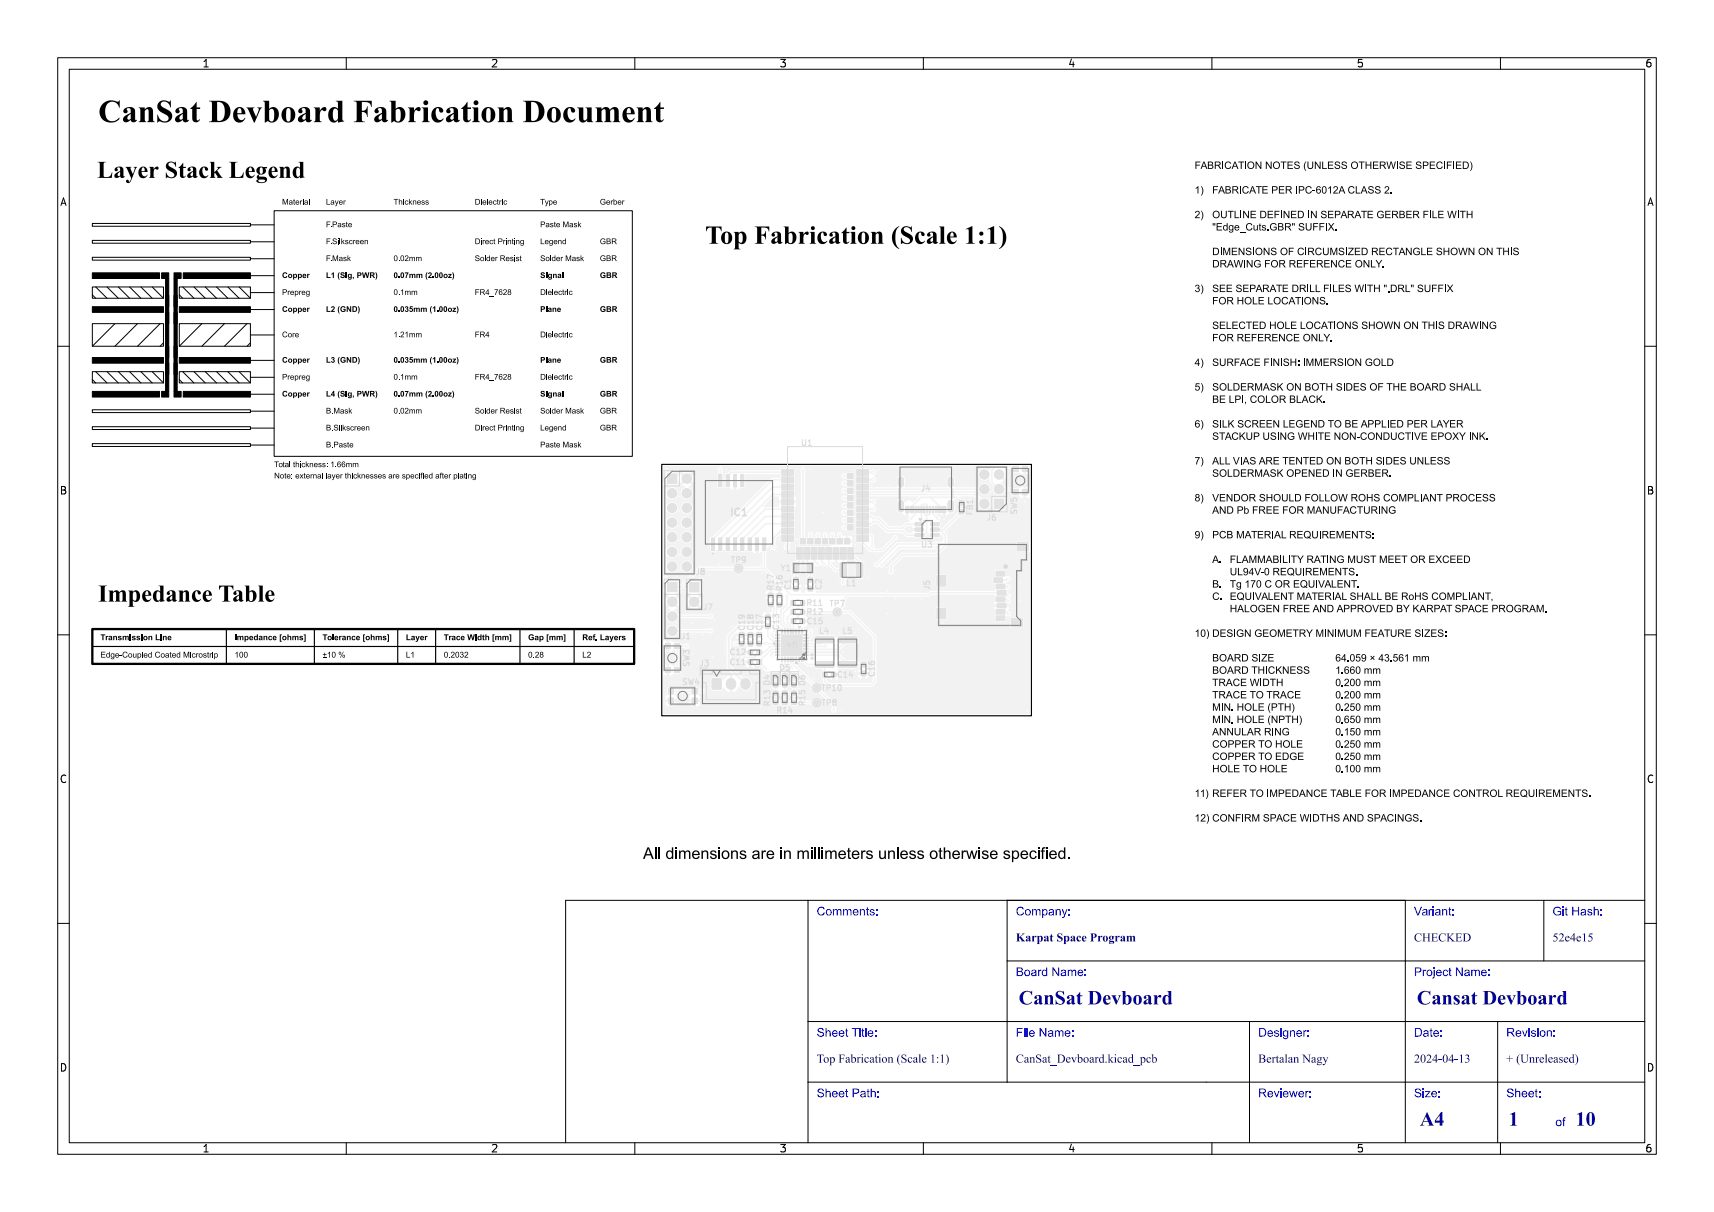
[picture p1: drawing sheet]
<svg xmlns="http://www.w3.org/2000/svg" width="297mm" height="210mm" viewBox="0 0 297 210" stroke-linecap="round" stroke-linejoin="round" font-family="sans-serif">
<defs><g id="words">
<text font-size="5.3" fill="#fff" x="17" y="21.5">CanSat Devboard Fabrication Document</text>
<text font-size="4.3" fill="#fff" x="113.4" y="42.5">Top Fabrication (Scale 1:1)</text>
<g font-size="3.3" fill="#fff">
<text x="176.5" y="174.3">CanSat Devboard</text>
<text x="245.5" y="174.3">Cansat Devboard</text>
<text x="246" y="195.3">A4</text>
<text x="261.4" y="195.3">1</text>
<text x="273" y="195.3">10</text>
</g>
<g font-size="2" fill="#fff">
<text x="141.5" y="158.8">Comments:</text>
<text x="176" y="158.8">Company:</text>
<text x="245" y="158.8">Variant:</text>
<text x="269" y="158.8">Git Hash:</text>
<text x="176" y="163.3">Karpat Space Program</text>
<text x="245" y="163.3">CHECKED</text>
<text x="269" y="163.3">52e4e15</text>
<text x="176" y="169.3">Board Name:</text>
<text x="245" y="169.3">Project Name:</text>
<text x="141.5" y="179.8">Sheet Title:</text>
<text x="176" y="179.8">File Name:</text>
<text x="218" y="179.8">Designer:</text>
<text x="245" y="179.8">Date:</text>
<text x="261" y="179.8">Revision:</text>
<text x="141.5" y="184.3">Top Fabrication (Scale 1:1)</text>
<text x="176" y="184.3">CanSat_Devboard.kicad_pcb</text>
<text x="218" y="184.3">Bertalan Nagy</text>
<text x="245" y="184.3">2024-04-13</text>
<text x="261" y="184.3">+ (Unreleased)</text>
<text x="141.5" y="190.3">Sheet Path:</text>
<text x="218" y="190.3">Reviewer:</text>
<text x="245" y="190.3">Size:</text>
<text x="261" y="190.3">Sheet:</text>
<text x="269.5" y="195.3">of</text>
</g>
<g font-size="1.7" fill="#fff">
<text x="35" y="11.6">1</text>
<text x="85" y="11.6">2</text>
<text x="135" y="11.6">3</text>
<text x="185" y="11.6">4</text>
<text x="235" y="11.6">5</text>
<text x="285" y="11.6">6</text>
<text x="10.5" y="35.6">A</text>
<text x="285.5" y="35.6">A</text>
<text x="10.5" y="85.6">B</text>
<text x="285.5" y="85.6">B</text>
<text x="10.5" y="135.6">C</text>
<text x="285.5" y="135.6">C</text>
<text x="10.5" y="185.6">D</text>
<text x="285.5" y="185.6">D</text>
<text x="35" y="199.7">1</text>
<text x="85" y="199.7">2</text>
<text x="135" y="199.7">3</text>
<text x="185" y="199.7">4</text>
<text x="235" y="199.7">5</text>
<text x="285" y="199.7">6</text>
</g>
<g font-size="1.3" fill="#fff">
<text x="139.7" y="113.3" transform="rotate(180 139.7 113.3)">*</text>
<text x="141.1" y="113.3" transform="rotate(180 141.1 113.3)">*</text>
<text x="138.9" y="114.3">*</text>
<text x="140.3" y="114.3">*</text>
</g>
</g></defs>
<path d="M114.7 80.5h64v43.5h-64z" fill="none" stroke="#000" stroke-width=".2"/>
<g fill="#f2f2f2">
<circle cx="141.5" cy="119.2" r=".5"/>
<circle cx="119" cy="82.9" r=".85"/>
<circle cx="116.5" cy="85.5" r=".85"/>
<circle cx="119" cy="85.5" r=".85"/>
<circle cx="116.5" cy="88" r=".85"/>
<circle cx="119" cy="88" r=".85"/>
<circle cx="116.5" cy="90.5" r=".85"/>
<circle cx="119" cy="90.5" r=".85"/>
<circle cx="116.5" cy="93.1" r=".85"/>
<circle cx="119" cy="93.1" r=".85"/>
<circle cx="116.5" cy="95.6" r=".85"/>
<circle cx="119" cy="95.6" r=".85"/>
<circle cx="116.5" cy="98.2" r=".85"/>
<circle cx="119" cy="98.2" r=".85"/>
</g>
<g fill="#f2f2f2">
<path d="M139.9 97.5h1.1v1.9h-1.1z" fill-rule="evenodd"/>
<path d="M137.4 97.5h1.1v1.9h-1.1z" fill-rule="evenodd"/>
<path d="M141.3 114.6h3.1l.2 .2v.7l-.3 .2h-3l-.1-.3z" fill-rule="evenodd"/>
<path d="M141.3 110.4l3.1-.1 .2 .2v.8l-.3 .1h-3l-.1-.2z" fill-rule="evenodd"/>
<path d="M145.2 110.4l3.2-.1 .1 .2v.8l-.2 .1h-3l-.1-.2z" fill-rule="evenodd"/>
<path d="M145.2 114.6h3.2l.1 .2v.7l-.2 .2h-3l-.1-.3z" fill-rule="evenodd"/>
<path d="M129.7 112.6h.7v.9h-.7z" fill-rule="evenodd"/>
<path d="M131.2 112.6h.8v.9h-.8z" fill-rule="evenodd"/>
<path d="M135.6 119.7h.8v.7h-.8z" fill-rule="evenodd"/>
<path d="M135.6 121.4h.8v.7h-.8z" fill-rule="evenodd"/>
<path d="M158.6 90.5h1.4l.1 .5-.2 .1h-1.3l-.1-.1z" fill-rule="evenodd"/>
<path d="M158.6 91.5h1.4l.1 .5-.2 .1h-1.3l-.1-.2z" fill-rule="evenodd"/>
<path d="M158.6 92.4h1.4l.1 .5-.2 .1h-1.3l-.1-.1z" fill-rule="evenodd"/>
<path d="M161.3 92.4h1.4l.1 .5-.2 .1h-1.3z" fill-rule="evenodd"/>
<path d="M161.3 91.5h1.4l.1 .5-.2 .1h-1.3z" fill-rule="evenodd"/>
<path d="M161.3 90.5h1.4l.1 .5-.2 .1h-1.3z" fill-rule="evenodd"/>
<path d="M115.6 82.1h1.7v1.7h-1.7z" fill-rule="evenodd"/>
<path d="M137.2 119.7h.8v.7h-.8z" fill-rule="evenodd"/>
<path d="M137.2 121.4h.8v.7h-.8z" fill-rule="evenodd"/>
<path d="M163.4 87.8h.5l-.1 1h-.5z" fill-rule="evenodd"/>
<path d="M162.6 87.8h.5l-.1 1h-.5z" fill-rule="evenodd"/>
<path d="M161.5 87.7l.3 .1-.1 1.1-.2-.1z" fill-rule="evenodd"/>
<path d="M160.5 87.7l.3 .1-.1 1.1-.2-.1z" fill-rule="evenodd"/>
<path d="M160 87.7l.3 .1-.1 1.1-.2-.1z" fill-rule="evenodd"/>
<path d="M159 87.7l.3 .1-.1 1.1-.2-.1z" fill-rule="evenodd"/>
<path d="M157.8 87.8h.5l-.1 1h-.5z" fill-rule="evenodd"/>
<path d="M157 87.8h.5l-.1 1h-.5z" fill-rule="evenodd"/>
<path d="M157 87.8h.5l-.1 1h-.5z" fill-rule="evenodd"/>
<path d="M157.8 87.8h.5l-.1 1h-.5z" fill-rule="evenodd"/>
<path d="M158.5 87.7l.3 .1-.1 1.1-.2-.1z" fill-rule="evenodd"/>
<path d="M159.5 87.7l.3 .1-.1 1.1-.2-.1z" fill-rule="evenodd"/>
<path d="M161 87.7l.3 .1-.1 1.1-.2-.1z" fill-rule="evenodd"/>
<path d="M162 87.7l.3 .1-.1 1.1-.2-.1z" fill-rule="evenodd"/>
<path d="M162.6 87.8h.5l-.1 1h-.5z" fill-rule="evenodd"/>
<path d="M163.4 87.8h.5l-.1 1h-.5z" fill-rule="evenodd"/>
</g>
<path d="M156.1 83.1v.8M156.1 87.2v1.1M164.7 83.1v.8M164.7 87.2v1.1" fill="none" stroke="#f2f2f2" stroke-width="1"/>
<g fill="#f2f2f2">
<path d="M148.4 97.5h.9l.2 .1 .1 2.3-.2 .2h-.8l-.3-.2z" fill-rule="evenodd"/>
<path d="M145.6 97.5h.9l.2 .1 .1 2.3-.2 .2h-.8l-.3-.2z" fill-rule="evenodd"/>
<path d="M123.3 93.2h.6v2.2h-.6z" fill-rule="evenodd"/>
<path d="M124.5 93.2h.6v2.2h-.6z" fill-rule="evenodd"/>
<path d="M125.8 93.2h.6v2.2h-.6z" fill-rule="evenodd"/>
<path d="M127.1 93.2h.6v2.2h-.6z" fill-rule="evenodd"/>
<path d="M128.3 93.2h.6v2.2h-.6z" fill-rule="evenodd"/>
<path d="M129.6 93.2h.6v2.2h-.6z" fill-rule="evenodd"/>
<path d="M130.9 93.2h.6v2.2h-.6z" fill-rule="evenodd"/>
<path d="M132.1 93.2h.6v2.2h-.6z" fill-rule="evenodd"/>
<path d="M128.3 82.2h.6v2.2h-.6z" fill-rule="evenodd"/>
<path d="M127.1 82.2h.6v2.2h-.6z" fill-rule="evenodd"/>
<path d="M125.8 82.2h.6v2.2h-.6z" fill-rule="evenodd"/>
<path d="M124.5 82.2h.6v2.2h-.6z" fill-rule="evenodd"/>
<path d="M135.5 81.4h2v1h-2z" fill-rule="evenodd"/>
<path d="M135.5 82.6h2v1h-2z" fill-rule="evenodd"/>
<path d="M135.5 83.9h2v1h-2z" fill-rule="evenodd"/>
<path d="M135.5 85.2h2v1h-2z" fill-rule="evenodd"/>
<path d="M135.5 86.4h2v1h-2z" fill-rule="evenodd"/>
<path d="M135.5 87.7h2v1h-2z" fill-rule="evenodd"/>
<path d="M135.5 89h2v1h-2z" fill-rule="evenodd"/>
<path d="M135.5 90.3h2v1h-2z" fill-rule="evenodd"/>
<path d="M135.5 91.5h2v1h-2z" fill-rule="evenodd"/>
<path d="M135.5 92.8h2v1h-2z" fill-rule="evenodd"/>
<path d="M138 94.9h1v2h-1z" fill-rule="evenodd"/>
<path d="M138.7 93.3h.9v.9h-.9z" fill-rule="evenodd"/>
<path d="M139.3 94.9h1v2h-1z" fill-rule="evenodd"/>
<path d="M140 93.3h.9v.9h-.9z" fill-rule="evenodd"/>
<path d="M140.6 94.9h1v2h-1z" fill-rule="evenodd"/>
<path d="M141.2 93.3h.9v.9h-.9z" fill-rule="evenodd"/>
<path d="M141.8 94.9h1v2h-1z" fill-rule="evenodd"/>
<path d="M142.5 93.3h.9v.9h-.9z" fill-rule="evenodd"/>
<path d="M143.1 94.9h1v2h-1z" fill-rule="evenodd"/>
<path d="M143.8 93.3h.9v.9h-.9z" fill-rule="evenodd"/>
<path d="M144.4 94.9h1v2h-1z" fill-rule="evenodd"/>
<path d="M145.1 93.3h.9v.9h-.9z" fill-rule="evenodd"/>
<path d="M145.6 94.9h1v2h-1z" fill-rule="evenodd"/>
<path d="M146.3 93.3h.9v.9h-.9z" fill-rule="evenodd"/>
<path d="M146.9 94.9h1v2h-1z" fill-rule="evenodd"/>
<path d="M148.5 92.8h2v1h-2z" fill-rule="evenodd"/>
<path d="M148.5 91.5h2v1h-2z" fill-rule="evenodd"/>
<path d="M146.9 90.9h.9v.9h-.9z" fill-rule="evenodd"/>
<path d="M148.5 90.3h2v1h-2z" fill-rule="evenodd"/>
<path d="M146.9 89.7h.9v.9h-.9z" fill-rule="evenodd"/>
<path d="M148.5 89h2v1h-2z" fill-rule="evenodd"/>
<path d="M146.9 88.4h.9v.9h-.9z" fill-rule="evenodd"/>
<path d="M148.5 87.7h2v1h-2z" fill-rule="evenodd"/>
<path d="M146.9 87.1h.9v.9h-.9z" fill-rule="evenodd"/>
<path d="M148.5 86.4h2v1h-2z" fill-rule="evenodd"/>
<path d="M146.9 85.9h.9v.9h-.9z" fill-rule="evenodd"/>
<path d="M148.5 85.2h2v1h-2z" fill-rule="evenodd"/>
<path d="M146.9 84.6h.9v.9h-.9z" fill-rule="evenodd"/>
<path d="M148.5 83.9h2v1h-2z" fill-rule="evenodd"/>
<path d="M146.9 83.3h.9v.9h-.9z" fill-rule="evenodd"/>
<path d="M148.5 82.6h2v1h-2z" fill-rule="evenodd"/>
<path d="M146.9 82h.9v.9h-.9z" fill-rule="evenodd"/>
<path d="M148.5 81.4h2v1h-2z" fill-rule="evenodd"/>
<path d="M137.5 101.6h.8v.8h-.8z" fill-rule="evenodd"/>
<path d="M137.5 100.1h.8v.7h-.8z" fill-rule="evenodd"/>
<path d="M131.1 109.6h.9v.8h-.9z" fill-rule="evenodd"/>
<path d="M131.1 111.1h.9v.8h-.9z" fill-rule="evenodd"/>
<path d="M172.6 99h1.5v.8h-1.5z" fill-rule="evenodd"/>
<path d="M172.2 100.1h1.5v.8h-1.5z" fill-rule="evenodd"/>
<path d="M172.6 101.2h1.5v.8h-1.5z" fill-rule="evenodd"/>
<path d="M172.8 102.3h1.5v.8h-1.5z" fill-rule="evenodd"/>
<path d="M172.6 103.4h1.5v.8h-1.5z" fill-rule="evenodd"/>
<path d="M172.8 104.5h1.5v.8h-1.5z" fill-rule="evenodd"/>
<path d="M172.6 105.6h1.5v.8h-1.5z" fill-rule="evenodd"/>
<path d="M172.6 106.7h1.5v.8h-1.5z" fill-rule="evenodd"/>
<path d="M176.3 94.1h1.9v1.4h-1.9z" fill-rule="evenodd"/>
<path d="M175.3 107.2h1.9v1.4h-1.9z" fill-rule="evenodd"/>
<path d="M162.4 99.8h1.4v1.8h-1.4z" fill-rule="evenodd"/>
<path d="M162.4 105.4h1.4v1.8h-1.4z" fill-rule="evenodd"/>
<path d="M135.6 116.7h.8v.8h-.8z" fill-rule="evenodd"/>
<path d="M135.6 118.3h.8v.7h-.8z" fill-rule="evenodd"/>
<path d="M137.1 105.6h.7v.8h-.7z" fill-rule="evenodd"/>
<path d="M138.7 105.6h.7v.8h-.7z" fill-rule="evenodd"/>
<path d="M142.5 116.5h.8v.8h-.8z" fill-rule="evenodd"/>
<path d="M144.1 116.5h.7v.8h-.7z" fill-rule="evenodd"/>
<path d="M139.3 113.4h.7v.2h-.7z" fill-rule="evenodd"/>
<path d="M139.3 112.9h.7v.2h-.7z" fill-rule="evenodd"/>
<path d="M139.3 112.4h.7v.2h-.7z" fill-rule="evenodd"/>
<path d="M139.3 111.9h.7v.2h-.7z" fill-rule="evenodd"/>
<path d="M139.3 111.4h.7v.2h-.7z" fill-rule="evenodd"/>
<path d="M139.3 110.9h.7v.2h-.7z" fill-rule="evenodd"/>
<path d="M139.3 110.4h.7v.2h-.7z" fill-rule="evenodd"/>
<path d="M139.3 109.9h.7v.2h-.7z" fill-rule="evenodd"/>
<path d="M138.9 109h.2v.7h-.2z" fill-rule="evenodd"/>
<path d="M138.4 109h.2v.7h-.2z" fill-rule="evenodd"/>
<path d="M137.9 109h.2v.7h-.2z" fill-rule="evenodd"/>
<path d="M137.4 109h.2v.7h-.2z" fill-rule="evenodd"/>
<path d="M136.9 109h.2v.7h-.2z" fill-rule="evenodd"/>
<path d="M136.4 109h.2v.7h-.2z" fill-rule="evenodd"/>
<path d="M135.9 109h.2v.7h-.2z" fill-rule="evenodd"/>
<path d="M135.4 109h.2v.7h-.2z" fill-rule="evenodd"/>
<path d="M134.4 109.9h.8v.2h-.8z" fill-rule="evenodd"/>
<path d="M134.4 110.4h.8v.2h-.8z" fill-rule="evenodd"/>
<path d="M134.4 110.9h.8v.2h-.8z" fill-rule="evenodd"/>
<path d="M134.4 111.4h.8v.2h-.8z" fill-rule="evenodd"/>
<path d="M134.4 111.9h.8v.2h-.8z" fill-rule="evenodd"/>
<path d="M134.4 112.4h.8v.2h-.8z" fill-rule="evenodd"/>
<path d="M134.4 112.9h.8v.2h-.8z" fill-rule="evenodd"/>
<path d="M134.4 113.4h.8v.2h-.8z" fill-rule="evenodd"/>
<path d="M135.4 113.8h.2v.8h-.2z" fill-rule="evenodd"/>
<path d="M135.9 113.8h.2v.8h-.2z" fill-rule="evenodd"/>
<path d="M136.4 113.8h.2v.8h-.2z" fill-rule="evenodd"/>
<path d="M136.9 113.8h.2v.8h-.2z" fill-rule="evenodd"/>
<path d="M137.4 113.8h.2v.8h-.2z" fill-rule="evenodd"/>
<path d="M137.9 113.8h.2v.8h-.2z" fill-rule="evenodd"/>
<path d="M138.4 113.8h.2v.8h-.2z" fill-rule="evenodd"/>
<path d="M138.9 113.8h.2v.8h-.2z" fill-rule="evenodd"/>
<path d="M135.4 110h3.6v3.6h-3.6z" fill-rule="evenodd"/>
<path d="M123.4 117.6h1.6v1.8h-1.6z" fill-rule="evenodd"/>
</g>
<g fill="#f2f2f2">
<circle cx="141.5" cy="121.7" r=".5"/>
<circle cx="145.1" cy="106" r=".5"/>
<circle cx="128" cy="98.5" r=".5"/>
</g>
<path d="M126.7 118.4v.2M129.2 118.4v.2" fill="none" stroke="#f2f2f2" stroke-width="1.7"/>
<g fill="#f2f2f2">
<path d="M137.1 107.2h.8v.8h-.8z" fill-rule="evenodd"/>
<path d="M138.7 107.2h.7v.8h-.7z" fill-rule="evenodd"/>
<path d="M134 119.8h.8v.6h-.8z" fill-rule="evenodd"/>
<path d="M134 121.4h.8v.7h-.8z" fill-rule="evenodd"/>
<path d="M140 101.6h.8v.8h-.8z" fill-rule="evenodd"/>
<path d="M140 100.1h.8v.7h-.8z" fill-rule="evenodd"/>
<path d="M166.2 86.7h.8v.8h-.8z" fill-rule="evenodd"/>
<path d="M166.2 88.3h.8v.7h-.8z" fill-rule="evenodd"/>
<path d="M115.8 119.3h.9v1h-.9z" fill-rule="evenodd"/>
<path d="M119.9 119.3h.9v1h-.9z" fill-rule="evenodd"/>
<path d="M115.8 120.9h.9v1h-.9z" fill-rule="evenodd"/>
<path d="M119.9 120.9h.9v1h-.9z" fill-rule="evenodd"/>
<path d="M138.7 104h.7v.9h-.7z" fill-rule="evenodd"/>
<path d="M137.1 104h.7v.9h-.7z" fill-rule="evenodd"/>
<path d="M128.1 109.6h.8v.8h-.8z" fill-rule="evenodd"/>
<path d="M128.1 111.1h.8v.8h-.8z" fill-rule="evenodd"/>
<path d="M175.5 84.9h1v.9h-1z" fill-rule="evenodd"/>
<path d="M175.5 80.8h1v.9h-1z" fill-rule="evenodd"/>
<path d="M177.1 84.9h1v.9h-1z" fill-rule="evenodd"/>
<path d="M177.1 80.8h1v.9h-1z" fill-rule="evenodd"/>
<path d="M115.6 100.9h1.7v1.7h-1.7z" fill-rule="evenodd"/>
<path d="M119.5 100.9h1.7v1.7h-1.7z" fill-rule="evenodd"/>
<path d="M132.6 106.6h.9v.7h-.9z" fill-rule="evenodd"/>
<path d="M132.6 108.1h.9v.8h-.9z" fill-rule="evenodd"/>
<path d="M133.1 104.4h.9v.7h-.9z" fill-rule="evenodd"/>
<path d="M133.1 102.8h.9v.7h-.9z" fill-rule="evenodd"/>
<path d="M129.7 114.3h.7v.8h-.7z" fill-rule="evenodd"/>
<path d="M131.2 114.3h.8v.8h-.8z" fill-rule="evenodd"/>
<path d="M129.6 109.6h.8v.8h-.8z" fill-rule="evenodd"/>
<path d="M129.6 111.1h.8v.8h-.8z" fill-rule="evenodd"/>
<path d="M134.7 104.5h.8v.6h-.8z" fill-rule="evenodd"/>
<path d="M134.7 102.8h.8v.7h-.8z" fill-rule="evenodd"/>
<path d="M137.2 116.7h.8v.8h-.8z" fill-rule="evenodd"/>
<path d="M137.2 118.3h.8v.7h-.8z" fill-rule="evenodd"/>
<path d="M134 116.7h.8v.8h-.8z" fill-rule="evenodd"/>
<path d="M134 118.3h.8v.7h-.8z" fill-rule="evenodd"/>
<path d="M116.8 111.5h1v.9h-1z" fill-rule="evenodd"/>
<path d="M116.8 115.6h1v.9h-1z" fill-rule="evenodd"/>
<path d="M115.2 111.5h1v.9h-1z" fill-rule="evenodd"/>
<path d="M115.2 115.6h1v.9h-1z" fill-rule="evenodd"/>
<path d="M149.2 116.3h.9v.8h-.9z" fill-rule="evenodd"/>
<path d="M149.2 114.8h.9v.7h-.9z" fill-rule="evenodd"/>
<path d="M172.3 86.4h1.7v1.7h-1.7z" fill-rule="evenodd"/>
</g>
<g fill="#f2f2f2">
<circle cx="116.5" cy="104.3" r=".85"/>
<circle cx="116.5" cy="106.8" r=".85"/>
<circle cx="116.5" cy="109.3" r=".85"/>
<circle cx="120.3" cy="104.3" r=".85"/>
<circle cx="170.6" cy="87.3" r=".85"/>
<circle cx="173.1" cy="84.8" r=".85"/>
<circle cx="170.6" cy="84.8" r=".85"/>
<circle cx="173.1" cy="82.2" r=".85"/>
<circle cx="170.6" cy="82.2" r=".85"/>
<circle cx="144.5" cy="123" r=".27"/>
<circle cx="146.1" cy="101" r=".28"/>
<circle cx="146.1" cy="104" r=".27"/>
<circle cx="152.9" cy="103" r=".28"/>
<circle cx="145.2" cy="113.5" r=".28"/>
<circle cx="174.7" cy="103.3" r=".27"/>
<circle cx="164.2" cy="92.1" r=".28"/>
<circle cx="141.8" cy="102.4" r=".28"/>
<circle cx="152.2" cy="81.5" r=".28"/>
<circle cx="146.8" cy="103.7" r=".28"/>
<circle cx="131.8" cy="122.4" r=".28"/>
<circle cx="143.3" cy="98.2" r=".27"/>
<circle cx="120.1" cy="113.3" r=".28"/>
<circle cx="138.1" cy="81.3" r=".28"/>
<circle cx="122.6" cy="118.6" r=".28"/>
<circle cx="115.5" cy="81.2" r=".28"/>
<circle cx="148.8" cy="114.2" r=".28"/>
<circle cx="118.3" cy="121.4" r=".28"/>
<circle cx="143.7" cy="106.7" r=".27"/>
<circle cx="136.7" cy="120.8" r=".27"/>
<circle cx="125.4" cy="117.2" r=".27"/>
<circle cx="146" cy="113" r=".28"/>
<circle cx="141.4" cy="108.9" r=".28"/>
<circle cx="148.2" cy="94.4" r=".28"/>
<circle cx="159.7" cy="103.8" r=".27"/>
<circle cx="117.8" cy="99" r=".28"/>
<circle cx="146.9" cy="117.9" r=".27"/>
<circle cx="118.3" cy="117" r=".28"/>
<circle cx="151.9" cy="96" r=".27"/>
<circle cx="148.2" cy="116.3" r=".27"/>
<circle cx="171.8" cy="85.2" r=".28"/>
<circle cx="176.9" cy="104" r=".27"/>
<circle cx="122.9" cy="99.6" r=".28"/>
<circle cx="131.8" cy="97.8" r=".27"/>
<circle cx="177.6" cy="83.3" r=".28"/>
<circle cx="117.7" cy="88.5" r=".28"/>
<circle cx="138.4" cy="119.4" r=".28"/>
<circle cx="150.4" cy="100" r=".28"/>
<circle cx="132.1" cy="99.4" r=".28"/>
<circle cx="121.2" cy="100.2" r=".28"/>
<circle cx="152" cy="86.4" r=".28"/>
<circle cx="157.5" cy="91.8" r=".28"/>
<circle cx="150.6" cy="112.2" r=".28"/>
<circle cx="125.6" cy="112.3" r=".28"/>
<circle cx="134.7" cy="95.5" r=".28"/>
<circle cx="121.9" cy="110" r=".27"/>
<circle cx="153.6" cy="98.3" r=".27"/>
<circle cx="133.3" cy="116.7" r=".27"/>
<circle cx="135" cy="93.4" r=".28"/>
<circle cx="163.6" cy="90" r=".28"/>
<circle cx="153.8" cy="106.3" r=".27"/>
<circle cx="155.2" cy="103.7" r=".28"/>
<circle cx="142.7" cy="88.8" r=".28"/>
<circle cx="133.5" cy="120.9" r=".28"/>
<circle cx="140.2" cy="81.3" r=".28"/>
<circle cx="177.9" cy="123.2" r=".28"/>
<circle cx="133.5" cy="119.4" r=".28"/>
<circle cx="163.2" cy="108" r=".27"/>
<circle cx="123.5" cy="113.8" r=".27"/>
<circle cx="123.9" cy="107.5" r=".28"/>
<circle cx="138.1" cy="93.5" r=".28"/>
<circle cx="135.2" cy="117.9" r=".28"/>
<circle cx="117.7" cy="93.6" r=".28"/>
<circle cx="159.8" cy="96.8" r=".28"/>
<circle cx="145.4" cy="109.6" r=".28"/>
<circle cx="151.1" cy="84.1" r=".28"/>
<circle cx="174.3" cy="85.8" r=".27"/>
<circle cx="118.1" cy="114" r=".27"/>
<circle cx="140.3" cy="119.3" r=".27"/>
<circle cx="117.7" cy="96.2" r=".28"/>
<circle cx="168.1" cy="86.7" r=".28"/>
<circle cx="144.8" cy="97.7" r=".28"/>
<circle cx="130.7" cy="117.4" r=".27"/>
<circle cx="147.5" cy="97.5" r=".28"/>
<circle cx="124.6" cy="97.8" r=".28"/>
<circle cx="117.3" cy="108" r=".28"/>
<circle cx="171.9" cy="99.5" r=".28"/>
<circle cx="117.7" cy="91.1" r=".27"/>
<circle cx="169.9" cy="83.5" r=".27"/>
<circle cx="154.2" cy="84.1" r=".27"/>
<circle cx="155.3" cy="98.8" r=".28"/>
<circle cx="147.9" cy="92.6" r=".28"/>
<circle cx="133.1" cy="105.7" r=".27"/>
<circle cx="140.9" cy="117.6" r=".27"/>
<circle cx="126.8" cy="108.6" r=".28"/>
<circle cx="145.9" cy="123.1" r=".27"/>
<circle cx="117.8" cy="86" r=".27"/>
<circle cx="176.9" cy="101" r=".28"/>
<circle cx="118.9" cy="102" r=".28"/>
<circle cx="119.9" cy="108" r=".28"/>
<circle cx="147.8" cy="81.4" r=".28"/>
<circle cx="153.7" cy="102.4" r=".28"/>
<circle cx="116" cy="113.9" r=".27"/>
<circle cx="177.6" cy="86.9" r=".28"/>
<circle cx="126.6" cy="96" r=".28"/>
<circle cx="131.7" cy="115.7" r=".27"/>
<circle cx="125.9" cy="81.3" r=".28"/>
<circle cx="138.6" cy="117.9" r=".28"/>
<circle cx="127.9" cy="113.8" r=".27"/>
<circle cx="148.1" cy="109.7" r=".28"/>
<circle cx="120" cy="109.9" r=".27"/>
<circle cx="128.9" cy="113.9" r=".28"/>
<circle cx="154.4" cy="99.1" r=".28"/>
<circle cx="137.2" cy="115.7" r=".28"/>
<circle cx="138.5" cy="121.7" r=".28"/>
<circle cx="132.7" cy="111.5" r=".28"/>
<circle cx="143.1" cy="111.9" r=".28"/>
<circle cx="127.4" cy="111.5" r=".28"/>
<circle cx="146.3" cy="82.5" r=".28"/>
<circle cx="146.3" cy="83.8" r=".28"/>
<circle cx="146.3" cy="85" r=".28"/>
<circle cx="146.3" cy="86.3" r=".28"/>
<circle cx="146.3" cy="87.6" r=".28"/>
<circle cx="146.3" cy="88.8" r=".28"/>
<circle cx="146.3" cy="90.1" r=".28"/>
<circle cx="146.3" cy="91.4" r=".28"/>
<circle cx="145.5" cy="92.7" r=".28"/>
<circle cx="144.2" cy="92.7" r=".28"/>
<circle cx="143" cy="92.7" r=".28"/>
<circle cx="163.2" cy="94.3" r=".28"/>
<circle cx="133.7" cy="113.5" r=".28"/>
<circle cx="162.5" cy="89.8" r=".28"/>
<circle cx="152.8" cy="97.9" r=".28"/>
<circle cx="157.8" cy="89.8" r=".28"/>
<circle cx="134.8" cy="114" r=".27"/>
<circle cx="162.3" cy="94.3" r=".28"/>
<circle cx="151.9" cy="97.9" r=".28"/>
<circle cx="139.2" cy="81.4" r=".28"/>
<circle cx="124.8" cy="81.4" r=".28"/>
<circle cx="123.1" cy="106.8" r=".27"/>
<circle cx="134" cy="94.8" r=".35"/>
<circle cx="136.4" cy="107" r=".27"/>
<circle cx="136.3" cy="94.8" r=".35"/>
<circle cx="136.5" cy="105.5" r=".27"/>
<circle cx="123.2" cy="109.3" r=".28"/>
<circle cx="118.9" cy="112" r=".27"/>
<circle cx="140.4" cy="92.7" r=".28"/>
<circle cx="141.7" cy="97.7" r=".28"/>
<circle cx="139.7" cy="109.4" r=".28"/>
<circle cx="141.7" cy="92.7" r=".28"/>
<circle cx="142.7" cy="97.7" r=".28"/>
<circle cx="140.5" cy="109.4" r=".28"/>
<circle cx="155.1" cy="93.2" r=".28"/>
<circle cx="151.1" cy="94.8" r=".28"/>
<circle cx="132.7" cy="115.8" r=".27"/>
<circle cx="174.7" cy="106.4" r=".28"/>
<circle cx="151.3" cy="88.2" r=".35"/>
<circle cx="174.7" cy="104.2" r=".28"/>
<circle cx="151.3" cy="86.9" r=".35"/>
<circle cx="151.3" cy="83.1" r=".35"/>
<circle cx="174.7" cy="101.8" r=".28"/>
<circle cx="151.3" cy="81.9" r=".35"/>
<circle cx="174.7" cy="100.3" r=".28"/>
<circle cx="121.7" cy="119.8" r=".28"/>
<circle cx="136.4" cy="103.2" r=".27"/>
<circle cx="133.7" cy="109.9" r=".28"/>
</g>
<g fill="none" stroke="#f2f2f2" stroke-width=".25">
<path d="M116.5 82.9l-1.3 1.3v16.2l1.3 1.3h1.5l3.2-3.2h11.2M132.4 98.5l4.6 4.5 23.9 .1 .4-.4h12.3M132.4 94.3v4.2M140.4 92.9v.9M141.1 95.9v1.2l.6 .6M141.7 92.9v.9M142.3 95.9v1.4l.4 .4M143 92.9h.1M143 92.7v1.1M143.6 95.9v1.7l1.2 1.2h1.3v2.2M144.2 92.9h.1M144.2 92.7v1.1"/>
<path d="M145.5 92.7v1.1M145.5 92.9h.1M146.3 82.5h1.1M146.3 85h1.1M146.3 88.8h1.1M146.3 91.4h1.1M146.5 82.5h.1M146.5 85h.1M146.5 88.8h.1M146.5 91.4h.1M146.5 83.8h.1M146.5 86.3h.1"/>
<path d="M146.5 87.6h.1M146.5 90.1h.1M147.4 83.8h-1.1M147.4 86.3h-1.1M147.4 87.6h-1.1M147.4 90.1h-1.1M149.5 84.4l.3 .4h20.8M149.5 85.7h19.4l1.7 1.6M155.1 93.2l-2.2 2.2h-2l-1.4-1.4v-.7M158.7 88.3v.7l-.9 .8M161.7 88.3v.7l.8 .8M162.3 94.3h-6.8l-3.6 3.6"/>
<path d="M162.6 94.8h.1M163.2 94.3l-.7 .6h-6.7l-3 3M176 81.2l-.3-.3h-3.3l-.5 .6v2l1.2 1.3h2.3l.6 .5M116.5 106.8h6.6M118.9 112h-1.6v4.1M118.9 112h.1M121.7 119.8h-5.5M123.2 109.3h.1M123.2 109.3h-6.7M128.5 111.5h.1M131.6 114.7l1.1 1.1M131.6 114.7h.1"/>
<path d="M131.6 114.6h.1M133.1 108.5v1.7l.8 .8h.9M133.5 104.8l.6 .5v4l.7 .7M133.7 109.9v.2l.4 .4h.7M134.4 118.7v1.4M134.8 111.5h-7.3M134.8 112.5h-1.1l-2.1 2.1M134.8 113h-.9l-.2 .2v.3M134.8 112h-1.4l-1 1h-.8l-.9 .9h-1.8M134.8 113.5v.5M135.1 104.8l-.5 .5v3.1l.9 .9M135.5 114.2v1.8l-1.1 1.1"/>
<path d="M136 118.7v1.4M136 114.2v2.9M136 117.1h.1M136.4 103.2v1.6l-1.1 1v2.3l.7 .7v.5M136.5 114.2v1.8l1.1 1.1M137 114.2v1.3l.2 .2M137.4 106l-1 1v.9l.6 .6v.8M137.4 104.5l-1.6 1.7v1.7l.7 .7v.7M137.4 106h.1M137.5 114.2v1l4 4v.3M137.5 109.3h.1M137.6 118.7v1.4"/>
<path d="M139.1 106l-1.6 1.6v1.7M139.1 106h8.2l4.3 4.3v7.9l-.6 .5h-7.5l-.6-.6v-3h-3l-.9-.9M139.1 104.5v1.5M139.7 113.5h5.5l1.6 1.6h2.8M139.7 111h-1.7l-.8 .8 1.3 1.2h1.2M139.7 109.4v.6M140.5 109.4v.8l-.3 .3h-.5M141.5 119.2l3 2.9v.9M142.9 110.9l-.7 .6h-2.5M143.1 111.9l-.1 .1h-3.3M145.4 106h.1M146.1 104v1l-1 1"/>
<path d="M146.8 110.9l-1.6 1.6h-5.5M149.6 115.1h.1M152.9 103v.1M134.4 120.1h.1M134.4 121.7h7.1M134.4 121.7h.1M136 120.1h.1M137.6 121.7h.1M141.5 121.7h.1M144.5 123h.1"/>
</g>
<g fill="none" stroke="#f2f2f2" stroke-width=".3">
<path d="M124.8 81.4v1.9M124.8 81.4h.1M136.5 92h-1.3l-1.2 1.2v1.6M136.5 93.3v1.3l-.2 .2M137.9 98.4h.1M137.9 98.4v2M138.5 95.9v1.9l-.6 .6M139.2 81.4v12.4M139.2 81.4h.1M139.8 95.9v1.9l.6 .6v2.1M146.1 95.9v2.9M147.4 95.9l1.5 1.5v1.4"/>
<path d="M149.5 88.2h1.8M149.5 86.9h1.8M149.5 83.1h1.8M149.5 81.9h1.8M161.2 86.2l1.6 1.6v.5M162.8 91.8l1 1v1.7l-1.6 1.6h-5.8l-2 2v1M166.6 88.7l-3.1 3.1h-1.5M166.6 87.1l-.9-.9h-6.1l-1.6 1.6v.5M173.4 106h1l.3 .4M173.4 103.8h.9l.4 .4M173.4 101.6h1.3l.1 .2M173.6 102.7h.5l.6 .6"/>
<path d="M174.7 100.3l-.3 .2h-1.4"/>
</g>
<path d="M136.5 89.5h-3.9l-4 4v.8M136.5 90.8h-3.8l-2.8 2.7v.8M136.5 83.1h-2.6l-10.3 10.4v.8M136.5 84.4h-2.6l-9.1 9.1v.8M136.5 85.7h-2.6l-7.8 7.8v.8M136.5 81.9l-9.8-.1-.6 .7v.8M136.5 88.2h-3.9l-5.2 5.3v.8M160.2 88.3v.7l.2 .2h.5l.3-.2v-.7M160.6 89.2v3l-.5 .5h-3l-.6-.7h-2.8l-1.6-1.6h-.8l-.3 .4h-1.5M160.7 88.3v-.7l-.3-.2h-.5l-.2 .2v2.9l-.4 .3h-2.3l-.6 .7h-2.5l-1.6-1.7h-1l-.3-.3h-1.5M161.2 88.3h.1M161.2 88.9h.1" fill="none" stroke="#f2f2f2" stroke-width=".28"/>
<path d="M149.5 92h.6l1 1v1.8" fill="none" stroke="#f2f2f2" stroke-width=".2"/>
<path d="M133.1 108.5h-5l-1.8 1.8v5.3l2.9 2.9" fill="none" stroke="#f2f2f2" stroke-width=".4"/>
<g fill="#f2f2f2">
<path d="M157.1 91.2h.9v.3h1.3v.5h-1.3v.4h-.7l-.6-.7z" fill-rule="evenodd"/>
<path d="M150.7 86.1l8.3-.1 .1 .2-1 .9a.61 .61 0 0 0-.6-.4 .61 .61 0 0 0-.6 .4 .74 .74 0 0 0-.8-.6 .74 .74 0 0 0-.7 .6v1.2a.92 .92 0 0 0 1.1 .7l.5 .4v-1.1h.4l.1 1.2a.6 .6 0 0 0 .2 .9l-.1 .1h-.7l-.7 .7h-2.1l-1.6-1.6-1-.1-.4-.3-.4-.1-.1-.3 .2-.2a.6 .6 0 0 0 1-.1 .6 .6 0 0 0-.4-.9v-.1a.59 .59 0 0 0 .3-.9 .59 .59 0 0 0-.9 0l-.1-.1z" fill-rule="evenodd"/>
<path d="M114.9 80.8l9.8-.1 .1 .2-.1 .1a.48 .48 0 0 0-.2 .7l-.2 .5v2.2l.1 .2h.7l.2-.2v-2.2l-.1-.3a.75 .75 0 0 0-.3-1l.1-.2h14a.13 .13 0 0 1 .1 .2 .13 .13 0 0 1-.1 .1 .51 .51 0 0 0-.2 .8v11.2l-.3 .3v1l.2 .1h4.9l.4 .2-.2 .1h-5.9l-.1 2.2 .1 .3-.7 .2v2l.4 .3-.4 .5 .2 .9-.3 .2-.2 .4h2l-.2-.4-.2-.2 .1-.9-.3-.5 .3-.2 .1-1.3 .2-.4v-.6l.3-.1 .2 .1v.7l.3 .3v1.3l.4 .2-.4 .5 .2 .9-.3 .2-.2 .5h2l-.2-.5-.2-.2 .1-.9-.3-.5 .3-.2 .1-1.4 .1-.1a.59 .59 0 0 0 .9-.1h.1a.56 .56 0 0 0 1-.1l1.3 1.2 .7 .1 .1 1 .4 .3a.76 .76 0 0 0 .3 1 .51 .51 0 0 0 .5-.3 .51 .51 0 0 0-.1-.5v-.2l.3-.2 .2-.3v-2.3l-.3-.4 .1-.1h1.3l.1 .1-.1 .4 .1 2.4 .3 .3h.9a.47 .47 0 0 0 .4-.6h12.4v2l1.6 .1 .2-.2v-1.9l-.2-.1h-1.5l-.1 .1h-12.4l-.1-2.2-.4-.3-1.1-1.1-.1-1.2-.1-.2-.4-.1 .1-.6h-.8l-.1-.2-.3-.1v-.2h1.2v-.4l-.2-.2-.5-.1v.7h-.5v-.7h-.5a.5 .5 0 0 0-.6-.6 .5 .5 0 0 0-.3 .8l-.2 .2-.3-.1a.5 .5 0 0 0 0-.8 .5 .5 0 0 0-.7 0 .5 .5 0 0 0 0 .7l-.3 .2-.3-.1a.51 .51 0 0 0 .1-.8 .51 .51 0 0 0-.8 0 .51 .51 0 0 0 0 .7l-.3 .2-.2-.2a.49 .49 0 0 0-.1-.7 .49 .49 0 0 0-.7 0 .49 .49 0 0 0 .1 .7l-.3 .2-.3-.1a.51 .51 0 0 0 0-.8 .51 .51 0 0 0-.7 0 .51 .51 0 0 0 0 .7l-.3 .2-.3-.2v-10.6h6.3a.55 .55 0 0 0 .3 .5 .55 .55 0 0 0 .6 0l.1 .2a.26 .26 0 0 1-.2 .2 .26 .26 0 0 1-.3 0 .49 .49 0 0 0-.5 .6 .49 .49 0 0 0 .8 .2l.1 .1a.25 .25 0 0 1 0 .4 .25 .25 0 0 1-.4 0 .49 .49 0 0 0-.5 .6 .49 .49 0 0 0 .8 .2l.1 .1a.25 .25 0 0 1 0 .3 .25 .25 0 0 1-.4 0 .49 .49 0 0 0-.5 .7 .49 .49 0 0 0 .8 .2l.1 .1a.25 .25 0 0 1 0 .3 .25 .25 0 0 1-.4 0 .49 .49 0 0 0-.5 .6 .49 .49 0 0 0 .8 .3h.1a.25 .25 0 0 1 0 .4 .25 .25 0 0 1-.4 0 .49 .49 0 0 0-.5 .6 .49 .49 0 0 0 .8 .2l.1 .1a.25 .25 0 0 1 0 .4 .25 .25 0 0 1-.4-.1 .49 .49 0 0 0-.5 .7 .49 .49 0 0 0 .8 .2l.1 .1a.25 .25 0 0 1 0 .3 .25 .25 0 0 1-.4 0 .49 .49 0 0 0-.5 .6 .49 .49 0 0 0 .8 .3l.3 .2h.9l.2-.1v-9.9l-.2-.2-1 .1a.29 .29 0 0 1-.2 .2 .29 .29 0 0 1-.3-.1l-.3 .1-.2 .3h-6.3l.1-1.1h8.7v12.6l.1 .1h.7l1.6 1.7h2.2l2.1-2a.5 .5 0 0 0 .6-.5 .5 .5 0 0 0-.5-.5 .5 .5 0 0 0-.5 .5l-1.8 1.8h-1.2l-.2-.7v-1.3l-.7-.9v-.9l.4-.1 .4-.4h.4l1.7 1.7h2.7l.8 .7h1.2l.4 .1h1.3l.9-.8 .1 .2 .1 .5 .2 .1h1.4a.52 .52 0 0 0 .4-.5l.4 .3v.7l-.1 .1h-.3a.44 .44 0 0 1-.7 0l-.5 .1-6.5 .1-3.5 3.4a.51 .51 0 0 0-.4 .8 .51 .51 0 0 0 .9 0 .52 .52 0 0 0 .6 .2 .52 .52 0 0 0 .3-.5l2.7-2.7 6.5 .1-.5 .5h-5.7l-2.2 2.1-.1 .9a.49 .49 0 0 0 .1 .7 .49 .49 0 0 0 .7-.1 .49 .49 0 0 0 0-.7v-.5l1.8-1.7 5.8-.1 1.7-1.7 .1-2-.5-.6 2.8-2.8h.5l.2-.2 .1-.8-.3-.3-.9 .1-.1 .2-.1 .6-2.5 2.5-.5-.1 .1-.3-.1-.6a.31 .31 0 0 1 0-.5 .57 .57 0 0 0-.5-.6l-.1-.1 .1-.2 .5 .1 .5 .3v-1l.1-.1 .4 .1v1l.3-.2a.63 .63 0 0 1 .7-.3l.4-.2 .1-.4-.1-1.8h.3l.3 .4 .1 .5 .3 .3h.7l.3-.3-.1-.8-.2-.1-.5-.1-.3-.3 .1-.1h2.4l.9 .9a1.06 1.06 0 0 0 .5 1.3 1.06 1.06 0 0 0 1.4-.4 1.06 1.06 0 0 0-.3-1.4h.9v1.8l.1 .1h1.8l.2-.1v-1.8l-.2-.1-1.8-.1-.1 .2h-.9l-.5-.2-.6 .1-1.1-1h-18.2l-.1-.1 .1-.1h18.8a1.06 1.06 0 0 0 1.6 .5 1.06 1.06 0 0 0 0-1.7 1.06 1.06 0 0 0-1.6 .5h-4.2v-1.3a.7 .7 0 0 0-.7-.7 .7 .7 0 0 0-.7 .7l.1 1.2-.1 .1h-7.2l-.1-.1 .1-1.2a.7 .7 0 0 0-.7-.7 .7 .7 0 0 0-.7 .7l.1 1.2-.1 .1h-4.6h-.1l-.1-.7 .2-.2a.6 .6 0 0 0 1-.1 .6 .6 0 0 0-.4-.9v-.1a.57 .57 0 0 0 .3-.9 .57 .57 0 0 0-.9 0l-.3-.3h-2.1l-.1 .1h-8.7l-.4-.4 .1-.2h32.6v.2l-.5 .6a1.08 1.08 0 0 0-1.6 0 1.08 1.08 0 0 0 .1 1.6 1.08 1.08 0 0 0 1.6-.2l.1 .7 .5 .7a1.1 1.1 0 0 0 .7 1.5 1.1 1.1 0 0 0 1.4-.7h1l.2 .9h1.2l.2 .2 .5 .1v-1.9h-.3l-.5 .3h-.7l-.3-.3h-1.4l-.3-.5-.4-.2v-.2l.5-.2-.7-.6 .4-.4 .7 .6a1.65 1.65 0 0 0-.1-1.6l1-.1 .2 .7h1.2l.2 .2 .5 .1 .1-.9 .3-.1 .1 .1v.9l.6-.1 .1 .1v2.1l-.2 .1h-.5v1.9l.6-.1 .1 .1v7.5l-.2 .1h-2.1l-.1 .1v1.6h2.2l.2 .1v28l-63.5 .1-.1-.1v-1.8h.4l.1 .4 .4 .1h1l.3-.1 .1-.4h2.2l.1 .4 .3 .1h1l.4-.1 .1-.4v-.3h-.7v.8h-.5v-.8h-.7v.3h-2.2v-.3h-.7v.8h-.5v-.8h-.7v.3h-.4v-.4h18.8v.6l.3 .2h.8l.3-.2 .5 .2h.8a.44 .44 0 0 1 .4-.2 .44 .44 0 0 1 .4 .2h.7l1-.2h2a.73 .73 0 0 0 1.1 .2 .73 .73 0 0 0 0-1.1 .73 .73 0 0 0-1.1 .2h-2l-1-.3h-.7l-.5 .3-.3-.3h-.7l-.5 .3-.4-.2h-.8l-.3 .3h-18.8v-.7h.4v.3h1.9l-.1-.4-.2-.3 .1-.3h2.6a.33 .33 0 0 1-.1 .6l-.1 .4h1.9l-.1-.4-.2-.3 .1-.3a.72 .72 0 0 0 1-.2 .51 .51 0 0 0-.2-.6 .51 .51 0 0 0-.7 .2l-.1-.1-.3-.3h-1l-.2 .4h-2.6l-.2-.4h-1.1l-.1 .2v1.1l-.3 .4h-.4v-3.7l.1-.1h.5v-1.9l-.6-.1v-2l1.4-.1 .4-.3 .3 .1v2.7h-.3l-.2-.2-.5-.1v1.9h.3l.4-.3h1.1l.2-.1v-1.1l-.4-.2v-2.6l.4-.1 .1-.3h.5a.49 .49 0 0 0 .7-.1 .49 .49 0 0 0-.1-.6 .49 .49 0 0 0-.7 0h-.4l-.2-.3h-1.2l-.2-.2-.5-.1v1.9h-.5v-1.9h-.5l-.1-.1v-1.7h.5a1.1 1.1 0 0 0 1 1.2 1.1 1.1 0 0 0 1.2-.8h5.2a.49 .49 0 0 0 .7 0 .49 .49 0 0 0 0-.7 .49 .49 0 0 0-.7 .1l-5.3-.1a1.07 1.07 0 0 0-1.1-.6 1.07 1.07 0 0 0-1 .9h-.5v-4.8h.2l.3 .6 .6-.6 .4 .3-.7 .7 .5 .2v.2a1.08 1.08 0 0 0-.4 1.8 1.08 1.08 0 0 0 1.8-.5l5.2 .1a.48 .48 0 0 0 .6 0 .48 .48 0 0 0 .2-.5h9.2v-.7a.72 .72 0 0 0-.7 .7l-8.5-.1a.53 .53 0 0 0-.9-.1h-5.2l-.3-.5-.4-.2v-.2l.5-.2-.7-.7 .4-.3 .6 .6a1.33 1.33 0 0 0 0-1.5l-.6 .6-.4-.3 .7-.7-.3-.1v-.2l.5-.1 .1-.6 .6-.1 .9-.9 .2 .1v1.5l.6 .2-.4 .3 .7 .6-.4 .4-.6-.7a1.33 1.33 0 0 0 0 1.6l.6-.7 .4 .4-.6 .6a1.34 1.34 0 0 0 1.5 0l-.7-.6 .4-.4 .7 .6a1.34 1.34 0 0 0-.1-1.5l-.6 .7-.4-.4 .7-.6-.3-.3h14v-.6a.92 .92 0 0 1-1-.1v.7h-.5v-.7l-.5 .2-.2 .5h-11.8l.5-.2v-1.9l-.1-.1-1.5-.1 1.7-1.8h6a.78 .78 0 0 0 1.3 0h3.6l3.3 3.4-.3 .1v.7l-.2 .2-.1 .2h-2.4l.1 .4 .4 .3-.2 .4v.6l.2 .3h.6v.5v.2l-.4-.1v.8l-.2 .2-.1 .2h-.9l.1 .4 .3 .3-.1 .2h-4.5l-1.9 1.9-.1 5.7 1.1 1.2-.1 1.2h-.5v-1.1l-.6 .3-.4 .5-.3-.3-.2-.2-1.5 .1-.3 .3 .1 1.7 .3 .3h1.4l.5-.6 .4 .6 .6 .2v-1h.5v1h6.8v.5l.3 .3h.8l.4-.5 .4 .5h.7l.3-.2 .1-.2-.1-.5-.3-.4 .3-.4 .1-.6h.2v.6l.3 .4-.3 .4 .1 .7 .2 .2h.8l.3-.4-.1-.5-.3-.4 .3-.4v-.7l-.3-.3h-.7l-.3 .4h-.2l-.3-.4h-.8l-.4 .5-.4-.5h-.8l-.3 .3v.6l.4 .5-.4 .5h-6.5l.5-.4 .3-.5h.2a1.1 1.1 0 0 0 1.5 .6 1.1 1.1 0 0 0 .5-1.5 1.16 1.16 0 0 0-1.6-.7l-1.9-1.9v-.5h2.4l.3 .5 .4 .2v-.7h-3.1v-4.6l.8-.7 4 .1 .1 .3-.2 .1h-3.9l.2 .4 .3 .3-.2 .2a.52 .52 0 0 0-.7 .1 .52 .52 0 0 0 0 .7 .52 .52 0 0 0 .8 0l.2 .3h.7l.5-.3 .1 .2-.3 .4v.3h.9v.2l.3 .2-.1 .4-.4-.1v-.2h-.7l-.1 .1a.5 .5 0 0 0-.6 .5 .5 .5 0 0 0 .6 .5l.8 .1 .1-.3h.3l.1 1.5 .4-.2 .2-.2 .8 .1 .8 .9h1.3l-.1 1 .3 .4h.8l.4-.5 .4 .5h.8l.2-.3 .1-.5 .1-.1 .1 .1v.5l.2 .2 .9 .1 .2-.3v-.7l.2-.1 2.4 2.4a.78 .78 0 0 0 1 .9l2.3 2.3v.5a.5 .5 0 0 0 .1 .7 .5 .5 0 0 0 .7-.1 .5 .5 0 0 0-.1-.7l-.1-.7-2.5-2.5a.82 .82 0 0 0-1-.9l-3.4-3.4v-.3h1.3l.7 .6 1.1 .1 .5 .4h1.1v.3l-.2 .3v.8l.3 .3v.7l.8 .7h7.7l.8-.7v-8.1l-4.4-4.4-1.3-.1-.2-.1 .2-.2h16v2h1.6l.2-.2v-1.8h8.3l.2 2.3h1.6l.2-.1v-.4h.8v1.6h2.2v-1.7l-2.1-.1-.1 .2h-.8l.1-.4a.52 .52 0 0 0 .8-.3 .52 .52 0 0 0-.5-.7l.1-.6h-2.5v.2h-8.3l-.2-.2h-1.5l-.1 .2h-16l.2-.3 .1-.8a.59 .59 0 0 0-.2-.8l.1-.1h6.1l.3 .1 .5-.1h7.7l.5-.4h10.9l.1 .2-.2 1.5 2.6-.1a.56 .56 0 0 0 .1-.9 .52 .52 0 0 0 .2-.5 .52 .52 0 0 0-.5-.4l-.2-.2 .1-.3a.51 .51 0 0 0 .6-.5 .51 .51 0 0 0-.5-.5l-.3-.1-.2-.2 .1-.1 .3-.1a.54 .54 0 0 0 .6-.6 .54 .54 0 0 0-.8-.4l-.1-.8-.1-.2-1.7 .1-.1 1-.4 .2v.9l.4 .2 .1 1.1-.1 .1h-11.2l-.4 .3h-7.5l-.3-.1-.5 .1h-11.1l-.1-.1 .1-.3h-2l.1 .4h-.6l-.1-.1 .1-.4-2.2 .1-3.9-3.9v-2.7l.1-.3 .1-.4 .3-.5 .2-.1a.59 .59 0 0 0 .4 .9 .59 .59 0 0 0 .7-.6l-.2-.4v-.9l.7-.7 .2 .1v1.1l.1 .1h.7v.2a.56 .56 0 0 0-.3 .8 .56 .56 0 0 0 .7 .3 .56 .56 0 0 0 .3-.8l.1-.5h.6l.2-.2v-5.8l.2-.3 .1-.5h-3v.6l-.1 .1h-2.5l-.1-.1 1.7-1.8h1v.7h3l-.1-.5-.2-.3-.1-4.7h-2.2l-.3 .3-8.6 .1a.88 .88 0 0 1-.8 .4l-.1 2.4 .2 .2h.7l.5 .3h.1v-1.5l.1-.1h.4v1.6l.3-.1 .3-.2 .9-.1 .1-2.3h5.9l.2 .3-.2 .3-1.4 .1-10.1 10-.5 .1v2.5l.8 .1 .3-.3 .3 .3h.6l.2-.2a.17 .17 0 0 1 .2-.1 .17 .17 0 0 1 .2 .2h.8a.19 .19 0 0 1 .2-.2 .19 .19 0 0 1 .2 .2h.9a.19 .19 0 0 1 .2-.2 .19 .19 0 0 1 .2 .2l.8 .1 .3-.3 .2 .3h.8l.3 .2 .3 .1v-.5h.4h.1v.5l.6-.3 .1 .1-.1 2.5-3.4-.1a.77 .77 0 0 0-1.3 .1h-6.2l-3.3 3.2-.2-.1-.2-.6h-1.4l-.5-.4 .1-1.4a1.12 1.12 0 0 0 1.2 .2 1.12 1.12 0 0 0 .7-1h.5v.2a1.06 1.06 0 0 0 1.6 .8 1.06 1.06 0 0 0 0-1.8 1.06 1.06 0 0 0-1.6 .8h-.5v-.2a1.13 1.13 0 0 0-1.9-.4v-1.2a1.12 1.12 0 0 0 1.2 .3 1.12 1.12 0 0 0 .7-1.1h.5v.2a1.06 1.06 0 0 0 1.6 .8 1.06 1.06 0 0 0 0-1.8 1.06 1.06 0 0 0-1.6 .8h-.5v-.2a1.13 1.13 0 0 0-1.9-.4v-1.1a1.12 1.12 0 0 0 1.2 .3 1.12 1.12 0 0 0 .7-1.1h.5v.2a1.06 1.06 0 0 0 1.6 .8 1.06 1.06 0 0 0 0-1.8 1.06 1.06 0 0 0-1.6 .8h-.5v-.2a1.12 1.12 0 0 0-1.9-.4v-1.1a1.13 1.13 0 0 0 1.2 .2 1.13 1.13 0 0 0 .7-1.1h.5v.3a1.06 1.06 0 0 0 1.6 .7 1.06 1.06 0 0 0 0-1.7 1.06 1.06 0 0 0-1.6 .7h-.5v-.2a1.12 1.12 0 0 0-1.9-.4v-1.1a1.13 1.13 0 0 0 1.2 .3 1.13 1.13 0 0 0 .7-1.1h.5v.2a1.06 1.06 0 0 0 1.6 .8 1.06 1.06 0 0 0 0-1.8 1.06 1.06 0 0 0-1.6 .8h-.5v-.2a1.12 1.12 0 0 0-1.9-.4v-1.1a1.08 1.08 0 0 0 1.8-.2 1.08 1.08 0 0 0-.8-1.6l-.4 .1-.5 .3-.2-.1v-.4l.3-.3h1.6l.2-.6 .3 .3 .6-.6 .4 .3-.7 .6 .5 .3v.2a1.06 1.06 0 0 0-.5 1.6 1.06 1.06 0 0 0 1.8-.1 1.06 1.06 0 0 0-.7-1.6v-.2l.5-.2-.7-.6 .4-.3 .6 .6a1.33 1.33 0 0 0 0-1.5l-.6 .6-.4-.4 .6-.6a1.34 1.34 0 0 0-1.5 0l.7 .6-.4 .4-.6-.6-.2 .3h-.1l-.2-.6h-1.9l-.1 .2v1.4l-.4 .3z" fill-rule="evenodd"/>
<path d="M139.7 106.4l4.7-.1a.82 .82 0 0 0 1.4 .1h1.4l4 4.1v7.5l-.3 .3h-7.3l-.3-.3-.1-.4 .3-.2 .4 .4 .8 .1a.71 .71 0 0 0 .7-.8h-.7v.8h-.5v-.9h4.5l.1 .4 .3 .2h.8a.71 .71 0 0 0 .7-.7h-.7v.7h-.6l.1-.7-5.2 .1 .3-.1v-.3h.9l-.3-.6 .1-.1h3.2l.4-.4h.2a.22 .22 0 0 1 .1 .2 .22 .22 0 0 1-.2 .2l-.2 .5h1.9l-.1-.4-.3-.2 .1-.9-.2-.3-.8-.1-.4 .3-.5-.4-1.9-.1-1.1-1.2a.15 .15 0 0 1-.2-.2 .15 .15 0 0 1 .2-.1l1.2-1.2h1.8l.2-.1 .2-.3-.1-.7-.1-.3-.2-.1h-3.1l-.4 .3-.5-.3h-3l-.4 .2-.1 .9-1.2-.1v-.2h.8v-.2l.3-.5v-.4a.53 .53 0 0 0 0-.8 .53 .53 0 0 0-.8 .1l-.7-.1-.1-.2 .1-.2a.72 .72 0 0 0 .7-.7h-.8l-.2-.1 .1-.4h.9l-.2-.5-.2-.2z" fill-rule="evenodd"/>
<path d="M139.7 112.9l5.4-.1 .1 .2-.3 .2h-4.3l-.8-.1z" fill-rule="evenodd"/>
<path d="M137.3 111.6l1.7-.1 .1 .3-.1 .2h-1.6l-.2-.1z" fill-rule="evenodd"/>
<path d="M114.9 100.8h.2l.3 .4 .1 1.5 .5 .1-.3 .3 .7 .7-.4 .3-.6-.6-.3 .6-.2-.1z" fill-rule="evenodd"/>
<path d="M144.6 95.9l.5 .1v1.4l.2 .1-.1 .9h-.3l-.9-.9 .1-.2 .5 .1z" fill-rule="evenodd"/>
</g>
<g fill="#fff">
<circle cx="144.5" cy="123" r=".13"/>
<circle cx="146.1" cy="101" r=".12"/>
<circle cx="146.1" cy="104" r=".13"/>
<circle cx="152.9" cy="103" r=".12"/>
<circle cx="145.2" cy="113.5" r=".12"/>
<circle cx="174.7" cy="103.3" r=".13"/>
<circle cx="164.2" cy="92.1" r=".12"/>
<circle cx="141.8" cy="102.4" r=".13"/>
<circle cx="152.2" cy="81.5" r=".12"/>
<circle cx="146.8" cy="103.7" r=".12"/>
<circle cx="131.8" cy="122.4" r=".12"/>
<circle cx="143.3" cy="98.2" r=".12"/>
<circle cx="120.1" cy="113.3" r=".12"/>
<circle cx="138.1" cy="81.3" r=".13"/>
<circle cx="122.6" cy="118.6" r=".12"/>
<circle cx="115.5" cy="81.2" r=".12"/>
<circle cx="148.8" cy="114.2" r=".13"/>
<circle cx="118.3" cy="121.4" r=".12"/>
<circle cx="143.7" cy="106.7" r=".13"/>
<circle cx="136.7" cy="120.8" r=".13"/>
<circle cx="125.4" cy="117.2" r=".13"/>
<circle cx="146" cy="113" r=".13"/>
<circle cx="141.4" cy="108.9" r=".13"/>
<circle cx="148.2" cy="94.4" r=".13"/>
<circle cx="159.7" cy="103.8" r=".13"/>
<circle cx="117.8" cy="99" r=".13"/>
<circle cx="146.9" cy="117.9" r=".13"/>
<circle cx="118.3" cy="117" r=".12"/>
<circle cx="151.9" cy="96" r=".13"/>
<circle cx="148.2" cy="116.3" r=".12"/>
<circle cx="171.8" cy="85.2" r=".12"/>
<circle cx="176.9" cy="104" r=".12"/>
<circle cx="122.9" cy="99.6" r=".13"/>
<circle cx="131.8" cy="97.8" r=".12"/>
<circle cx="177.6" cy="83.3" r=".13"/>
<circle cx="117.7" cy="88.5" r=".13"/>
<circle cx="138.4" cy="119.4" r=".13"/>
<circle cx="150.4" cy="100" r=".12"/>
<circle cx="132.1" cy="99.4" r=".13"/>
<circle cx="121.2" cy="100.2" r=".13"/>
<circle cx="152" cy="86.4" r=".12"/>
<circle cx="157.5" cy="91.8" r=".13"/>
<circle cx="150.6" cy="112.2" r=".13"/>
<circle cx="125.6" cy="112.3" r=".13"/>
<circle cx="134.7" cy="95.5" r=".13"/>
<circle cx="121.9" cy="110" r=".12"/>
<circle cx="153.6" cy="98.3" r=".12"/>
<circle cx="133.3" cy="116.7" r=".13"/>
<circle cx="135" cy="93.4" r=".12"/>
<circle cx="163.6" cy="90" r=".12"/>
<circle cx="153.8" cy="106.3" r=".13"/>
<circle cx="155.2" cy="103.7" r=".13"/>
<circle cx="142.7" cy="88.8" r=".13"/>
<circle cx="133.5" cy="120.9" r=".13"/>
<circle cx="140.2" cy="81.3" r=".12"/>
<circle cx="177.9" cy="123.2" r=".13"/>
<circle cx="133.5" cy="119.4" r=".13"/>
<circle cx="163.2" cy="108" r=".12"/>
<circle cx="123.5" cy="113.8" r=".12"/>
<circle cx="123.9" cy="107.5" r=".12"/>
<circle cx="138.1" cy="93.5" r=".13"/>
<circle cx="135.2" cy="117.9" r=".12"/>
<circle cx="117.7" cy="93.6" r=".12"/>
<circle cx="159.8" cy="96.8" r=".13"/>
<circle cx="145.4" cy="109.6" r=".12"/>
<circle cx="151.1" cy="84.1" r=".13"/>
<circle cx="174.3" cy="85.8" r=".13"/>
<circle cx="118.1" cy="114" r=".13"/>
<circle cx="140.3" cy="119.3" r=".12"/>
<circle cx="117.7" cy="96.2" r=".12"/>
<circle cx="168.1" cy="86.7" r=".13"/>
<circle cx="144.8" cy="97.7" r=".12"/>
<circle cx="130.7" cy="117.4" r=".12"/>
<circle cx="147.5" cy="97.5" r=".13"/>
<circle cx="124.6" cy="97.8" r=".13"/>
<circle cx="117.3" cy="108" r=".13"/>
<circle cx="171.9" cy="99.5" r=".12"/>
<circle cx="117.7" cy="91.1" r=".13"/>
<circle cx="169.9" cy="83.5" r=".12"/>
<circle cx="154.2" cy="84.1" r=".13"/>
<circle cx="155.3" cy="98.8" r=".13"/>
<circle cx="147.9" cy="92.6" r=".12"/>
<circle cx="133.1" cy="105.7" r=".12"/>
<circle cx="140.9" cy="117.6" r=".12"/>
<circle cx="126.8" cy="108.6" r=".12"/>
<circle cx="145.9" cy="123.1" r=".12"/>
<circle cx="117.8" cy="86" r=".12"/>
<circle cx="176.9" cy="101" r=".12"/>
<circle cx="118.9" cy="102" r=".13"/>
<circle cx="119.9" cy="108" r=".12"/>
<circle cx="147.8" cy="81.4" r=".13"/>
<circle cx="153.7" cy="102.4" r=".13"/>
<circle cx="116" cy="113.9" r=".12"/>
<circle cx="177.6" cy="86.9" r=".13"/>
<circle cx="126.6" cy="96" r=".12"/>
<circle cx="131.7" cy="115.7" r=".12"/>
<circle cx="125.9" cy="81.3" r=".12"/>
<circle cx="138.6" cy="117.9" r=".12"/>
<circle cx="127.9" cy="113.8" r=".12"/>
<circle cx="148.1" cy="109.7" r=".13"/>
<circle cx="120" cy="109.9" r=".12"/>
<circle cx="128.9" cy="113.9" r=".13"/>
<circle cx="154.4" cy="99.1" r=".12"/>
<circle cx="137.2" cy="115.7" r=".13"/>
<circle cx="138.5" cy="121.7" r=".12"/>
<circle cx="132.7" cy="111.5" r=".13"/>
<circle cx="143.1" cy="111.9" r=".13"/>
<circle cx="127.4" cy="111.5" r=".12"/>
<circle cx="146.3" cy="82.5" r=".12"/>
<circle cx="146.3" cy="83.8" r=".13"/>
<circle cx="146.3" cy="85" r=".12"/>
<circle cx="146.3" cy="86.3" r=".13"/>
<circle cx="146.3" cy="87.6" r=".12"/>
<circle cx="146.3" cy="88.8" r=".12"/>
<circle cx="146.3" cy="90.1" r=".13"/>
<circle cx="146.3" cy="91.4" r=".12"/>
<circle cx="145.5" cy="92.7" r=".13"/>
<circle cx="144.2" cy="92.7" r=".13"/>
<circle cx="143" cy="92.7" r=".13"/>
<circle cx="163.2" cy="94.3" r=".13"/>
<circle cx="133.7" cy="113.5" r=".13"/>
<circle cx="162.5" cy="89.8" r=".13"/>
<circle cx="152.8" cy="97.9" r=".12"/>
<circle cx="157.8" cy="89.8" r=".13"/>
<circle cx="134.8" cy="114" r=".12"/>
<circle cx="162.3" cy="94.3" r=".13"/>
<circle cx="151.9" cy="97.9" r=".12"/>
<circle cx="139.2" cy="81.4" r=".12"/>
<circle cx="124.8" cy="81.4" r=".12"/>
<circle cx="123.1" cy="106.8" r=".12"/>
<circle cx="134" cy="94.8" r=".15"/>
<circle cx="136.4" cy="107" r=".12"/>
<circle cx="136.3" cy="94.8" r=".15"/>
<circle cx="136.5" cy="105.5" r=".12"/>
<circle cx="123.2" cy="109.3" r=".12"/>
<circle cx="118.9" cy="112" r=".13"/>
<circle cx="140.4" cy="92.7" r=".13"/>
<circle cx="141.7" cy="97.7" r=".12"/>
<circle cx="139.7" cy="109.4" r=".13"/>
<circle cx="141.7" cy="92.7" r=".13"/>
<circle cx="142.7" cy="97.7" r=".12"/>
<circle cx="140.5" cy="109.4" r=".12"/>
<circle cx="155.1" cy="93.2" r=".12"/>
<circle cx="151.1" cy="94.8" r=".13"/>
<circle cx="132.7" cy="115.8" r=".12"/>
<circle cx="174.7" cy="106.4" r=".13"/>
<circle cx="151.3" cy="88.2" r=".15"/>
<circle cx="174.7" cy="104.2" r=".13"/>
<circle cx="151.3" cy="86.9" r=".15"/>
<circle cx="151.3" cy="83.1" r=".15"/>
<circle cx="174.7" cy="101.8" r=".12"/>
<circle cx="151.3" cy="81.9" r=".15"/>
<circle cx="174.7" cy="100.3" r=".12"/>
<circle cx="121.7" cy="119.8" r=".13"/>
<circle cx="136.4" cy="103.2" r=".12"/>
<circle cx="133.7" cy="109.9" r=".12"/>
<circle cx="116.5" cy="82.9" r=".5"/>
<circle cx="119" cy="82.9" r=".5"/>
<circle cx="116.5" cy="85.5" r=".5"/>
<circle cx="119" cy="85.5" r=".5"/>
<circle cx="116.5" cy="88" r=".5"/>
<circle cx="119" cy="88" r=".5"/>
<circle cx="116.5" cy="90.5" r=".5"/>
<circle cx="119" cy="90.5" r=".5"/>
<circle cx="116.5" cy="93.1" r=".5"/>
<circle cx="119" cy="93.1" r=".5"/>
<circle cx="116.5" cy="95.6" r=".5"/>
<circle cx="119" cy="95.6" r=".5"/>
<circle cx="116.5" cy="98.2" r=".5"/>
<circle cx="119" cy="98.2" r=".5"/>
</g>
<path d="M156.1 83.1v.8M156.1 87.2v1.1M164.7 83.1v.8M164.7 87.2v1.1" fill="none" stroke="#fff" stroke-width=".6"/>
<g fill="#fff">
<circle cx="124.2" cy="118.5" r=".47"/>
<circle cx="126.7" cy="118.5" r=".47"/>
<circle cx="129.2" cy="118.5" r=".47"/>
<circle cx="116.5" cy="101.7" r=".5"/>
<circle cx="116.5" cy="104.3" r=".5"/>
<circle cx="116.5" cy="106.8" r=".5"/>
<circle cx="116.5" cy="109.3" r=".5"/>
<circle cx="120.3" cy="101.8" r=".5"/>
<circle cx="120.3" cy="104.3" r=".5"/>
<circle cx="173.1" cy="87.3" r=".5"/>
<circle cx="170.6" cy="87.3" r=".5"/>
<circle cx="173.1" cy="84.8" r=".5"/>
<circle cx="170.6" cy="84.8" r=".5"/>
<circle cx="173.1" cy="82.2" r=".5"/>
<circle cx="170.6" cy="82.2" r=".5"/>
</g>
<g fill="#e2e2e2">
<circle cx="141.5" cy="119.2" r=".55"/>
<circle cx="119" cy="82.9" r=".9"/>
<circle cx="116.5" cy="85.5" r=".9"/>
<circle cx="119" cy="85.5" r=".9"/>
<circle cx="116.5" cy="88" r=".9"/>
<circle cx="119" cy="88" r=".9"/>
<circle cx="116.5" cy="90.5" r=".9"/>
<circle cx="119" cy="90.5" r=".9"/>
<circle cx="116.5" cy="93.1" r=".9"/>
<circle cx="119" cy="93.1" r=".9"/>
<circle cx="116.5" cy="95.6" r=".9"/>
<circle cx="119" cy="95.6" r=".9"/>
<circle cx="116.5" cy="98.2" r=".9"/>
<circle cx="119" cy="98.2" r=".9"/>
</g>
<g fill="#e2e2e2">
<path d="M139.8 97.4h1.2v2.1l-1.2-.1z" fill-rule="evenodd"/>
<path d="M137.3 97.4h1.2v2.1l-1.2-.1z" fill-rule="evenodd"/>
<path d="M141.2 114.6l.2-.1h3l.2 .3v.7l-.3 .2h-2.9l-.3-.2z" fill-rule="evenodd"/>
<path d="M141.2 110.4l.2-.2 3 .1 .2 .2v.7l-.3 .3h-2.9l-.3-.3z" fill-rule="evenodd"/>
<path d="M145.2 110.4l.2-.2 3 .1 .2 .2v.7l-.3 .3h-3l-.2-.3z" fill-rule="evenodd"/>
<path d="M145.2 114.6l3.2-.1 .2 .3v.7l-.3 .2h-3l-.2-.3v-.6z" fill-rule="evenodd"/>
<path d="M129.6 112.6h.9v.9h-.9z" fill-rule="evenodd"/>
<path d="M131.2 112.6h.8v.9h-.8z" fill-rule="evenodd"/>
<path d="M135.5 119.7h.9v.8h-.9z" fill-rule="evenodd"/>
<path d="M135.5 121.4h.9v.7h-.9z" fill-rule="evenodd"/>
<path d="M158.5 90.5h1.5l.1 .2v.4l-.2 .1h-1.3l-.1-.2z" fill-rule="evenodd"/>
<path d="M158.5 91.5l1.5-.1 .1 .2v.4l-.2 .1h-1.3l-.1-.2z" fill-rule="evenodd"/>
<path d="M158.5 92.4h1.5l.1 .2v.4l-.2 .1h-1.3l-.1-.2z" fill-rule="evenodd"/>
<path d="M161.2 92.4h1.5l.1 .2v.4l-.2 .1h-1.3l-.1-.2z" fill-rule="evenodd"/>
<path d="M161.2 91.5l1.5-.1 .1 .2v.4l-.2 .1h-1.3l-.1-.2z" fill-rule="evenodd"/>
<path d="M161.2 90.5h1.5l.1 .2v.4l-.2 .1h-1.3l-.1-.2z" fill-rule="evenodd"/>
<path d="M115.6 82h1.8v1.8h-1.8z" fill-rule="evenodd"/>
<path d="M137.1 119.7h.9v.8h-.9z" fill-rule="evenodd"/>
<path d="M137.1 121.4h.9v.7h-.9z" fill-rule="evenodd"/>
<path d="M163.3 87.7h.5l.1 .1 .1 .9-.2 .2-.5-.1z" fill-rule="evenodd"/>
<path d="M162.5 87.7h.5l.1 .1 .1 .9-.2 .2-.5-.1z" fill-rule="evenodd"/>
<path d="M161.5 87.7h.4l-.1 1.2-.3-.1z" fill-rule="evenodd"/>
<path d="M160.5 87.7h.4l-.1 1.2-.3-.1z" fill-rule="evenodd"/>
<path d="M160 87.7h.4l-.1 1.2-.3-.1z" fill-rule="evenodd"/>
<path d="M159 87.7h.4l-.1 1.2-.3-.1z" fill-rule="evenodd"/>
<path d="M157.7 87.7h.5l.1 .1 .1 .9-.2 .2-.5-.1z" fill-rule="evenodd"/>
<path d="M156.9 87.7h.5l.1 .1 .1 .9-.2 .2-.5-.1z" fill-rule="evenodd"/>
<path d="M156.9 87.7h.5l.1 .1 .1 .9-.2 .2-.5-.1z" fill-rule="evenodd"/>
<path d="M157.7 87.7h.5l.1 .1 .1 .9-.2 .2-.5-.1z" fill-rule="evenodd"/>
<path d="M158.5 87.7h.4l-.1 1.2-.3-.1z" fill-rule="evenodd"/>
<path d="M159.5 87.7h.4l-.1 1.2-.3-.1z" fill-rule="evenodd"/>
<path d="M161 87.7h.4l-.1 1.2-.3-.1z" fill-rule="evenodd"/>
<path d="M162 87.7h.4l-.1 1.2-.3-.1z" fill-rule="evenodd"/>
<path d="M162.5 87.7h.5l.1 .1 .1 .9-.2 .2-.5-.1z" fill-rule="evenodd"/>
<path d="M163.3 87.7h.5l.1 .1 .1 .9-.2 .2-.5-.1z" fill-rule="evenodd"/>
</g>
<path d="M156.1 83.1v.8M156.1 87.2v1.1M164.7 83.1v.8M164.7 87.2v1.1" fill="none" stroke="#e2e2e2" stroke-width="1.1"/>
<g fill="#e2e2e2">
<path d="M148.3 97.5l.2-.1h.8l.3 .2v2.3l-.2 .2h-.9l-.2-.2z" fill-rule="evenodd"/>
<path d="M145.6 97.5l1-.1 .2 .2v2.3l-.2 .2h-.9l-.2-.2v-2.2z" fill-rule="evenodd"/>
<path d="M123.2 93.1l.7 .1v2.2h-.7z" fill-rule="evenodd"/>
<path d="M124.5 93.1l.7 .1-.1 2.2h-.6z" fill-rule="evenodd"/>
<path d="M125.8 93.1l.6 .1v2.2h-.6z" fill-rule="evenodd"/>
<path d="M127 93.1l.7 .1v2.2h-.7z" fill-rule="evenodd"/>
<path d="M128.3 93.1l.7 .1v2.2h-.7z" fill-rule="evenodd"/>
<path d="M129.6 93.1l.7 .1-.1 2.2h-.6z" fill-rule="evenodd"/>
<path d="M130.8 93.1l.7 .1v2.2h-.7z" fill-rule="evenodd"/>
<path d="M132.1 93.1l.7 .1v2.2h-.7z" fill-rule="evenodd"/>
<path d="M128.3 82.1l.7 .1v2.2h-.7z" fill-rule="evenodd"/>
<path d="M127 82.1l.7 .1v2.2h-.7z" fill-rule="evenodd"/>
<path d="M125.8 82.1l.6 .1v2.2h-.6z" fill-rule="evenodd"/>
<path d="M124.5 82.1l.7 .1-.1 2.2h-.6z" fill-rule="evenodd"/>
<path d="M135.4 81.3h2.1l.1 1.1-2.2 .1z" fill-rule="evenodd"/>
<path d="M135.4 82.6l2.1-.1 .1 1.2h-2.2z" fill-rule="evenodd"/>
<path d="M135.4 83.8h2.1l.1 1.1-2.2 .1z" fill-rule="evenodd"/>
<path d="M135.4 85.1h2.1l.1 1.1-2.2 .1z" fill-rule="evenodd"/>
<path d="M135.4 86.4l2.1-.1 .1 1.2h-2.2z" fill-rule="evenodd"/>
<path d="M135.4 87.6h2.1l.1 1.1-2.2 .1z" fill-rule="evenodd"/>
<path d="M135.4 88.9h2.1l.1 1.1-2.2 .1z" fill-rule="evenodd"/>
<path d="M135.4 90.2h2.1l.1 1.1h-2.2z" fill-rule="evenodd"/>
<path d="M135.4 91.4h2.1l.1 1.2h-2.2z" fill-rule="evenodd"/>
<path d="M135.4 92.7h2.1l.1 1.1-2.2 .1z" fill-rule="evenodd"/>
<path d="M138 94.8l1.1 .1v2.1l-1.2-.1z" fill-rule="evenodd"/>
<path d="M138.6 93.3h1.1v1h-1.1z" fill-rule="evenodd"/>
<path d="M139.2 94.8l1.2 .1-.1 2.1-1.1-.1z" fill-rule="evenodd"/>
<path d="M139.9 93.3h1v1h-1z" fill-rule="evenodd"/>
<path d="M140.5 94.8l1.2 .1-.1 2.1-1.1-.1z" fill-rule="evenodd"/>
<path d="M141.2 93.3h1v1h-1z" fill-rule="evenodd"/>
<path d="M141.8 94.8l1.1 .1v2.1l-1.2-.1z" fill-rule="evenodd"/>
<path d="M142.4 93.3h1.1v1h-1.1z" fill-rule="evenodd"/>
<path d="M143 94.8l1.2 .1-.1 2.1-1.1-.1z" fill-rule="evenodd"/>
<path d="M143.7 93.3h1.1v1h-1.1z" fill-rule="evenodd"/>
<path d="M144.3 94.8l1.2 .1-.1 2.1-1.1-.1z" fill-rule="evenodd"/>
<path d="M145 93.3h1v1h-1z" fill-rule="evenodd"/>
<path d="M145.6 94.8l1.1 .1v2.1l-1.2-.1z" fill-rule="evenodd"/>
<path d="M146.3 93.3h1v1h-1z" fill-rule="evenodd"/>
<path d="M146.8 94.8l1.2 .1v2.1l-1.2-.1z" fill-rule="evenodd"/>
<path d="M148.4 92.7h2.1l.1 1.1-2.2 .1z" fill-rule="evenodd"/>
<path d="M148.4 91.4h2.1l.1 1.2h-2.2z" fill-rule="evenodd"/>
<path d="M146.8 90.9h1.1v1h-1.1z" fill-rule="evenodd"/>
<path d="M148.4 90.2h2.1l.1 1.1h-2.2z" fill-rule="evenodd"/>
<path d="M146.8 89.6h1.1v1h-1.1z" fill-rule="evenodd"/>
<path d="M148.4 88.9h2.1l.1 1.1-2.2 .1z" fill-rule="evenodd"/>
<path d="M146.8 88.3h1.1v1.1h-1.1z" fill-rule="evenodd"/>
<path d="M148.4 87.6h2.1l.1 1.1-2.2 .1z" fill-rule="evenodd"/>
<path d="M146.8 87.1h1.1v1h-1.1z" fill-rule="evenodd"/>
<path d="M148.4 86.4l2.1-.1 .1 1.2h-2.2z" fill-rule="evenodd"/>
<path d="M146.8 85.8h1.1v1h-1.1z" fill-rule="evenodd"/>
<path d="M148.4 85.1h2.1l.1 1.1-2.2 .1z" fill-rule="evenodd"/>
<path d="M146.8 84.5h1.1v1.1h-1.1z" fill-rule="evenodd"/>
<path d="M148.4 83.8h2.1l.1 1.1-2.2 .1z" fill-rule="evenodd"/>
<path d="M146.8 83.2h1.1v1.1h-1.1z" fill-rule="evenodd"/>
<path d="M148.4 82.6l2.1-.1 .1 1.2h-2.2z" fill-rule="evenodd"/>
<path d="M146.8 82h1.1v1h-1.1z" fill-rule="evenodd"/>
<path d="M148.4 81.3h2.1l.1 1.1-2.2 .1z" fill-rule="evenodd"/>
<path d="M137.5 101.6h.9v.8h-.9z" fill-rule="evenodd"/>
<path d="M137.5 100h.9v.9h-.9z" fill-rule="evenodd"/>
<path d="M131.1 109.6h.9v.8h-.9z" fill-rule="evenodd"/>
<path d="M131.1 111.1h.9v.8h-.9z" fill-rule="evenodd"/>
<path d="M172.5 98.9h1.6l.1 1h-1.6z" fill-rule="evenodd"/>
<path d="M172.1 100h1.6l.1 1h-1.6z" fill-rule="evenodd"/>
<path d="M172.5 101.1h1.6l.1 1h-1.6z" fill-rule="evenodd"/>
<path d="M172.7 102.2h1.6l.1 1h-1.6z" fill-rule="evenodd"/>
<path d="M172.5 103.3h1.6l.1 1h-1.6z" fill-rule="evenodd"/>
<path d="M172.7 104.4h1.6l.1 1h-1.6z" fill-rule="evenodd"/>
<path d="M172.5 105.5h1.6l.1 1h-1.6z" fill-rule="evenodd"/>
<path d="M172.5 106.6h1.6l.1 1h-1.6z" fill-rule="evenodd"/>
<path d="M176.2 94h2v1.5h-2z" fill-rule="evenodd"/>
<path d="M175.2 107.1h2v1.6h-2z" fill-rule="evenodd"/>
<path d="M162.3 99.7h1.5v1.9h-1.5z" fill-rule="evenodd"/>
<path d="M162.3 105.3h1.5v2h-1.5z" fill-rule="evenodd"/>
<path d="M135.5 116.7h.9v.8h-.9z" fill-rule="evenodd"/>
<path d="M135.5 118.2h.9v.9h-.9z" fill-rule="evenodd"/>
<path d="M137.1 105.6h.7v.9h-.7z" fill-rule="evenodd"/>
<path d="M138.7 105.6h.8v.9h-.8z" fill-rule="evenodd"/>
<path d="M142.5 116.4h.8v.9h-.8z" fill-rule="evenodd"/>
<path d="M144 116.4h.9v.9h-.9z" fill-rule="evenodd"/>
<path d="M139.2 113.4l.9-.1v.4h-.8z" fill-rule="evenodd"/>
<path d="M139.2 112.9l.9-.1v.4h-.8z" fill-rule="evenodd"/>
<path d="M139.2 112.4l.9-.1v.4h-.8z" fill-rule="evenodd"/>
<path d="M139.2 111.9l.9-.1v.4h-.8z" fill-rule="evenodd"/>
<path d="M139.2 111.4l.9-.1v.4h-.8z" fill-rule="evenodd"/>
<path d="M139.2 110.9l.9-.1v.4h-.8z" fill-rule="evenodd"/>
<path d="M139.2 110.4l.9-.1v.4h-.8z" fill-rule="evenodd"/>
<path d="M139.2 109.9l.9-.1v.4h-.8z" fill-rule="evenodd"/>
<path d="M138.8 108.9h.4l-.1 .9-.3-.1z" fill-rule="evenodd"/>
<path d="M138.3 108.9h.4l-.1 .9-.3-.1z" fill-rule="evenodd"/>
<path d="M137.8 108.9h.4l-.1 .9-.3-.1z" fill-rule="evenodd"/>
<path d="M137.3 108.9h.4l-.1 .9-.3-.1z" fill-rule="evenodd"/>
<path d="M136.8 108.9h.4l-.1 .9-.3-.1z" fill-rule="evenodd"/>
<path d="M136.3 108.9h.4l-.1 .9-.3-.1z" fill-rule="evenodd"/>
<path d="M135.8 108.9h.4l-.1 .9-.3-.1z" fill-rule="evenodd"/>
<path d="M135.3 108.9h.4l-.1 .9-.3-.1z" fill-rule="evenodd"/>
<path d="M134.4 109.9l.8-.1v.4h-.8z" fill-rule="evenodd"/>
<path d="M134.4 110.4l.8-.1v.4h-.8z" fill-rule="evenodd"/>
<path d="M134.4 110.9l.8-.1v.4h-.8z" fill-rule="evenodd"/>
<path d="M134.4 111.4l.8-.1v.4h-.8z" fill-rule="evenodd"/>
<path d="M134.4 111.9l.8-.1v.4h-.8z" fill-rule="evenodd"/>
<path d="M134.4 112.4l.8-.1v.4h-.8z" fill-rule="evenodd"/>
<path d="M134.4 112.9l.8-.1v.4h-.8z" fill-rule="evenodd"/>
<path d="M134.4 113.4l.8-.1v.4h-.8z" fill-rule="evenodd"/>
<path d="M135.3 113.8h.4l-.1 .8h-.3z" fill-rule="evenodd"/>
<path d="M135.8 113.8h.4l-.1 .8h-.3z" fill-rule="evenodd"/>
<path d="M136.3 113.8h.4l-.1 .8h-.3z" fill-rule="evenodd"/>
<path d="M136.8 113.8h.4l-.1 .8h-.3z" fill-rule="evenodd"/>
<path d="M137.3 113.8h.4l-.1 .8h-.3z" fill-rule="evenodd"/>
<path d="M137.8 113.8h.4l-.1 .8h-.3z" fill-rule="evenodd"/>
<path d="M138.3 113.8h.4l-.1 .8h-.3z" fill-rule="evenodd"/>
<path d="M138.8 113.8h.4l-.1 .8h-.3z" fill-rule="evenodd"/>
<path d="M135.4 109.9h3.7v3.7h-3.7z" fill-rule="evenodd"/>
<path d="M123.3 117.6l.3-.1h1.2l.2 .1 .1 1.6-.1 .3h-1.4l-.3-.1z" fill-rule="evenodd"/>
</g>
<g fill="#e2e2e2">
<circle cx="141.5" cy="121.7" r=".55"/>
<circle cx="145.1" cy="106" r=".55"/>
<circle cx="128" cy="98.5" r=".55"/>
</g>
<path d="M126.7 118.4v.2M129.2 118.4v.2" fill="none" stroke="#e2e2e2" stroke-width="1.8"/>
<g fill="#e2e2e2">
<path d="M137.1 107.2h.8v.9h-.8z" fill-rule="evenodd"/>
<path d="M138.6 107.2h.9v.9h-.9z" fill-rule="evenodd"/>
<path d="M133.9 119.7h.9v.8h-.9z" fill-rule="evenodd"/>
<path d="M133.9 121.4h.9v.7h-.9z" fill-rule="evenodd"/>
<path d="M140 101.6h.9v.8h-.9z" fill-rule="evenodd"/>
<path d="M140 100h.9v.9h-.9z" fill-rule="evenodd"/>
<path d="M166.2 86.7h.9v.8h-.9z" fill-rule="evenodd"/>
<path d="M166.2 88.3h.9v.8h-.9z" fill-rule="evenodd"/>
<path d="M115.8 119.3h.9v1h-.9z" fill-rule="evenodd"/>
<path d="M119.9 119.3h.9v1h-.9z" fill-rule="evenodd"/>
<path d="M115.8 120.9h.9v1h-.9z" fill-rule="evenodd"/>
<path d="M119.9 120.9h.9v1h-.9z" fill-rule="evenodd"/>
<path d="M138.7 104h.8v.9h-.8z" fill-rule="evenodd"/>
<path d="M137.1 104h.7v.9h-.7z" fill-rule="evenodd"/>
<path d="M128.1 109.6h.9v.8h-.9z" fill-rule="evenodd"/>
<path d="M128.1 111.1h.9v.8h-.9z" fill-rule="evenodd"/>
<path d="M175.4 84.8h1.1v1h-1.1z" fill-rule="evenodd"/>
<path d="M175.4 80.7h1.1v1h-1.1z" fill-rule="evenodd"/>
<path d="M177 84.8h1.1v1h-1.1z" fill-rule="evenodd"/>
<path d="M177 80.7h1.1v1h-1.1z" fill-rule="evenodd"/>
<path d="M115.6 100.8h1.8v1.8h-1.8z" fill-rule="evenodd"/>
<path d="M119.4 100.9h1.8v1.7h-1.8z" fill-rule="evenodd"/>
<path d="M132.6 106.5h.9v.9h-.9z" fill-rule="evenodd"/>
<path d="M132.6 108.1h.9v.8h-.9z" fill-rule="evenodd"/>
<path d="M133.1 104.4h.9v.8h-.9z" fill-rule="evenodd"/>
<path d="M133.1 102.8h.9v.7h-.9z" fill-rule="evenodd"/>
<path d="M129.6 114.3h.9v.9h-.9z" fill-rule="evenodd"/>
<path d="M131.2 114.3h.8v.9h-.8z" fill-rule="evenodd"/>
<path d="M129.6 109.6h.9v.8h-.9z" fill-rule="evenodd"/>
<path d="M129.6 111.1h.9v.9h-.9z" fill-rule="evenodd"/>
<path d="M134.6 104.4h.9v.8h-.9z" fill-rule="evenodd"/>
<path d="M134.6 102.8h.9v.7h-.9z" fill-rule="evenodd"/>
<path d="M137.1 116.7h.9v.8h-.9z" fill-rule="evenodd"/>
<path d="M137.1 118.2h.9v.9h-.9z" fill-rule="evenodd"/>
<path d="M133.9 116.7h.9v.8h-.9z" fill-rule="evenodd"/>
<path d="M133.9 118.2h.9v.9h-.9z" fill-rule="evenodd"/>
<path d="M116.8 111.5h1v1h-1z" fill-rule="evenodd"/>
<path d="M116.8 115.6h1v1h-1z" fill-rule="evenodd"/>
<path d="M115.2 111.5h1v1h-1z" fill-rule="evenodd"/>
<path d="M115.2 115.6h1v1h-1z" fill-rule="evenodd"/>
<path d="M149.2 116.3h.9v.8h-.9z" fill-rule="evenodd"/>
<path d="M149.2 114.7h.9v.9h-.9z" fill-rule="evenodd"/>
<path d="M172.2 86.4h1.8v1.8h-1.8z" fill-rule="evenodd"/>
<path d="M135.5 110.1h1.6v1.6h-1.6z" fill-rule="evenodd"/>
<path d="M135.5 111.9h1.6v1.6h-1.6z" fill-rule="evenodd"/>
<path d="M137.3 110.1h1.6v1.6h-1.6z" fill-rule="evenodd"/>
<path d="M137.3 111.9h1.6v1.6h-1.6z" fill-rule="evenodd"/>
<path d="M139.9 97.5h1.1v1.9h-1.1z" fill-rule="evenodd"/>
<path d="M137.4 97.5h1.1v1.9h-1.1z" fill-rule="evenodd"/>
<path d="M141.3 114.6h3.1l.2 .2v.7l-.3 .2h-3l-.1-.3z" fill-rule="evenodd"/>
<path d="M141.3 110.4l3.1-.1 .2 .2v.8l-.3 .1h-3l-.1-.2z" fill-rule="evenodd"/>
<path d="M145.2 110.4l3.2-.1 .1 .2v.8l-.2 .1h-3l-.1-.2z" fill-rule="evenodd"/>
<path d="M145.2 114.6h3.2l.1 .2v.7l-.2 .2h-3l-.1-.3z" fill-rule="evenodd"/>
<path d="M129.7 112.6h.7v.9h-.7z" fill-rule="evenodd"/>
<path d="M131.2 112.6h.8v.9h-.8z" fill-rule="evenodd"/>
<path d="M135.6 119.7h.8v.7h-.8z" fill-rule="evenodd"/>
<path d="M135.6 121.4h.8v.7h-.8z" fill-rule="evenodd"/>
<path d="M158.6 90.5h1.4l.1 .5-.2 .1h-1.3l-.1-.1z" fill-rule="evenodd"/>
<path d="M158.6 91.5h1.4l.1 .5-.2 .1h-1.3l-.1-.2z" fill-rule="evenodd"/>
<path d="M158.6 92.4h1.4l.1 .5-.2 .1h-1.3l-.1-.1z" fill-rule="evenodd"/>
<path d="M161.3 92.4h1.4l.1 .5-.2 .1h-1.3z" fill-rule="evenodd"/>
<path d="M161.3 91.5h1.4l.1 .5-.2 .1h-1.3z" fill-rule="evenodd"/>
<path d="M161.3 90.5h1.4l.1 .5-.2 .1h-1.3z" fill-rule="evenodd"/>
<path d="M137.2 119.7h.8v.7h-.8z" fill-rule="evenodd"/>
<path d="M137.2 121.4h.8v.7h-.8z" fill-rule="evenodd"/>
<path d="M163.4 87.8h.5l-.1 1h-.5z" fill-rule="evenodd"/>
<path d="M162.6 87.8h.5l-.1 1h-.5z" fill-rule="evenodd"/>
<path d="M161.5 87.7l.3 .1-.1 1.1-.2-.1z" fill-rule="evenodd"/>
<path d="M160.5 87.7l.3 .1-.1 1.1-.2-.1z" fill-rule="evenodd"/>
<path d="M160 87.7l.3 .1-.1 1.1-.2-.1z" fill-rule="evenodd"/>
<path d="M159 87.7l.3 .1-.1 1.1-.2-.1z" fill-rule="evenodd"/>
<path d="M157.8 87.8h.5l-.1 1h-.5z" fill-rule="evenodd"/>
<path d="M157 87.8h.5l-.1 1h-.5z" fill-rule="evenodd"/>
<path d="M157 87.8h.5l-.1 1h-.5z" fill-rule="evenodd"/>
<path d="M157.8 87.8h.5l-.1 1h-.5z" fill-rule="evenodd"/>
<path d="M158.5 87.7l.3 .1-.1 1.1-.2-.1z" fill-rule="evenodd"/>
<path d="M159.5 87.7l.3 .1-.1 1.1-.2-.1z" fill-rule="evenodd"/>
<path d="M161 87.7l.3 .1-.1 1.1-.2-.1z" fill-rule="evenodd"/>
<path d="M162 87.7l.3 .1-.1 1.1-.2-.1z" fill-rule="evenodd"/>
<path d="M162.6 87.8h.5l-.1 1h-.5z" fill-rule="evenodd"/>
<path d="M163.4 87.8h.5l-.1 1h-.5z" fill-rule="evenodd"/>
</g>
<g fill="#e2e2e2">
<circle cx="116.5" cy="104.3" r=".9"/>
<circle cx="116.5" cy="106.8" r=".9"/>
<circle cx="116.5" cy="109.3" r=".9"/>
<circle cx="120.3" cy="104.3" r=".9"/>
<circle cx="170.6" cy="87.3" r=".9"/>
<circle cx="173.1" cy="84.8" r=".9"/>
<circle cx="170.6" cy="84.8" r=".9"/>
<circle cx="173.1" cy="82.2" r=".9"/>
<circle cx="170.6" cy="82.2" r=".9"/>
</g>
<path d="M156.1 83.1v.8M156.1 87.2v1.1M164.7 83.1v.8M164.7 87.2v1.1" fill="none" stroke="#e2e2e2" stroke-width="1"/>
<g fill="#e2e2e2">
<path d="M123.3 93.2h.6v2.2h-.6z" fill-rule="evenodd"/>
<path d="M124.5 93.2h.6v2.2h-.6z" fill-rule="evenodd"/>
<path d="M125.8 93.2h.6v2.2h-.6z" fill-rule="evenodd"/>
<path d="M127.1 93.2h.6v2.2h-.6z" fill-rule="evenodd"/>
<path d="M128.3 93.2h.6v2.2h-.6z" fill-rule="evenodd"/>
<path d="M129.6 93.2h.6v2.2h-.6z" fill-rule="evenodd"/>
<path d="M130.9 93.2h.6v2.2h-.6z" fill-rule="evenodd"/>
<path d="M132.1 93.2h.6v2.2h-.6z" fill-rule="evenodd"/>
<path d="M128.3 82.2h.6v2.2h-.6z" fill-rule="evenodd"/>
<path d="M127.1 82.2h.6v2.2h-.6z" fill-rule="evenodd"/>
<path d="M125.8 82.2h.6v2.2h-.6z" fill-rule="evenodd"/>
<path d="M124.5 82.2h.6v2.2h-.6z" fill-rule="evenodd"/>
<path d="M135.5 81.4h2v1h-2z" fill-rule="evenodd"/>
<path d="M135.5 82.6h2v1h-2z" fill-rule="evenodd"/>
<path d="M135.5 83.9h2v1h-2z" fill-rule="evenodd"/>
<path d="M135.5 85.2h2v1h-2z" fill-rule="evenodd"/>
<path d="M135.5 86.4h2v1h-2z" fill-rule="evenodd"/>
<path d="M135.5 87.7h2v1h-2z" fill-rule="evenodd"/>
<path d="M135.5 89h2v1h-2z" fill-rule="evenodd"/>
<path d="M135.5 90.3h2v1h-2z" fill-rule="evenodd"/>
<path d="M135.5 91.5h2v1h-2z" fill-rule="evenodd"/>
<path d="M135.5 92.8h2v1h-2z" fill-rule="evenodd"/>
<path d="M138 94.9h1v2h-1z" fill-rule="evenodd"/>
<path d="M138.7 93.3h.9v.9h-.9z" fill-rule="evenodd"/>
<path d="M139.3 94.9h1v2h-1z" fill-rule="evenodd"/>
<path d="M140 93.3h.9v.9h-.9z" fill-rule="evenodd"/>
<path d="M140.6 94.9h1v2h-1z" fill-rule="evenodd"/>
<path d="M141.2 93.3h.9v.9h-.9z" fill-rule="evenodd"/>
<path d="M141.8 94.9h1v2h-1z" fill-rule="evenodd"/>
<path d="M142.5 93.3h.9v.9h-.9z" fill-rule="evenodd"/>
<path d="M143.1 94.9h1v2h-1z" fill-rule="evenodd"/>
<path d="M143.8 93.3h.9v.9h-.9z" fill-rule="evenodd"/>
<path d="M144.4 94.9h1v2h-1z" fill-rule="evenodd"/>
<path d="M145.1 93.3h.9v.9h-.9z" fill-rule="evenodd"/>
<path d="M145.6 94.9h1v2h-1z" fill-rule="evenodd"/>
<path d="M146.3 93.3h.9v.9h-.9z" fill-rule="evenodd"/>
<path d="M146.9 94.9h1v2h-1z" fill-rule="evenodd"/>
<path d="M148.5 92.8h2v1h-2z" fill-rule="evenodd"/>
<path d="M148.5 91.5h2v1h-2z" fill-rule="evenodd"/>
<path d="M146.9 90.9h.9v.9h-.9z" fill-rule="evenodd"/>
<path d="M148.5 90.3h2v1h-2z" fill-rule="evenodd"/>
<path d="M146.9 89.7h.9v.9h-.9z" fill-rule="evenodd"/>
<path d="M148.5 89h2v1h-2z" fill-rule="evenodd"/>
<path d="M146.9 88.4h.9v.9h-.9z" fill-rule="evenodd"/>
<path d="M148.5 87.7h2v1h-2z" fill-rule="evenodd"/>
<path d="M146.9 87.1h.9v.9h-.9z" fill-rule="evenodd"/>
<path d="M148.5 86.4h2v1h-2z" fill-rule="evenodd"/>
<path d="M146.9 85.9h.9v.9h-.9z" fill-rule="evenodd"/>
<path d="M148.5 85.2h2v1h-2z" fill-rule="evenodd"/>
<path d="M146.9 84.6h.9v.9h-.9z" fill-rule="evenodd"/>
<path d="M148.5 83.9h2v1h-2z" fill-rule="evenodd"/>
<path d="M146.9 83.3h.9v.9h-.9z" fill-rule="evenodd"/>
<path d="M148.5 82.6h2v1h-2z" fill-rule="evenodd"/>
<path d="M146.9 82h.9v.9h-.9z" fill-rule="evenodd"/>
<path d="M148.5 81.4h2v1h-2z" fill-rule="evenodd"/>
<path d="M137.5 101.6h.8v.8h-.8z" fill-rule="evenodd"/>
<path d="M137.5 100.1h.8v.7h-.8z" fill-rule="evenodd"/>
<path d="M131.1 109.6h.9v.8h-.9z" fill-rule="evenodd"/>
<path d="M131.1 111.1h.9v.8h-.9z" fill-rule="evenodd"/>
<path d="M172.6 99h1.5v.8h-1.5z" fill-rule="evenodd"/>
<path d="M172.2 100.1h1.5v.8h-1.5z" fill-rule="evenodd"/>
<path d="M172.6 101.2h1.5v.8h-1.5z" fill-rule="evenodd"/>
<path d="M172.8 102.3h1.5v.8h-1.5z" fill-rule="evenodd"/>
<path d="M172.6 103.4h1.5v.8h-1.5z" fill-rule="evenodd"/>
<path d="M172.8 104.5h1.5v.8h-1.5z" fill-rule="evenodd"/>
<path d="M172.6 105.6h1.5v.8h-1.5z" fill-rule="evenodd"/>
<path d="M172.6 106.7h1.5v.8h-1.5z" fill-rule="evenodd"/>
<path d="M176.3 94.1h1.9v1.4h-1.9z" fill-rule="evenodd"/>
<path d="M175.3 107.2h1.9v1.4h-1.9z" fill-rule="evenodd"/>
<path d="M162.4 99.8h1.4v1.8h-1.4z" fill-rule="evenodd"/>
<path d="M162.4 105.4h1.4v1.8h-1.4z" fill-rule="evenodd"/>
<path d="M135.6 116.7h.8v.8h-.8z" fill-rule="evenodd"/>
<path d="M135.6 118.3h.8v.7h-.8z" fill-rule="evenodd"/>
<path d="M137.1 105.6h.7v.8h-.7z" fill-rule="evenodd"/>
<path d="M138.7 105.6h.7v.8h-.7z" fill-rule="evenodd"/>
<path d="M142.5 116.5h.8v.8h-.8z" fill-rule="evenodd"/>
<path d="M144.1 116.5h.7v.8h-.7z" fill-rule="evenodd"/>
<path d="M139.3 113.4h.7v.2h-.7z" fill-rule="evenodd"/>
<path d="M139.3 112.9h.7v.2h-.7z" fill-rule="evenodd"/>
<path d="M139.3 112.4h.7v.2h-.7z" fill-rule="evenodd"/>
<path d="M139.3 111.9h.7v.2h-.7z" fill-rule="evenodd"/>
<path d="M139.3 111.4h.7v.2h-.7z" fill-rule="evenodd"/>
<path d="M139.3 110.9h.7v.2h-.7z" fill-rule="evenodd"/>
<path d="M139.3 110.4h.7v.2h-.7z" fill-rule="evenodd"/>
<path d="M139.3 109.9h.7v.2h-.7z" fill-rule="evenodd"/>
<path d="M138.9 109h.2v.7h-.2z" fill-rule="evenodd"/>
<path d="M138.4 109h.2v.7h-.2z" fill-rule="evenodd"/>
<path d="M137.9 109h.2v.7h-.2z" fill-rule="evenodd"/>
<path d="M137.4 109h.2v.7h-.2z" fill-rule="evenodd"/>
<path d="M136.9 109h.2v.7h-.2z" fill-rule="evenodd"/>
<path d="M136.4 109h.2v.7h-.2z" fill-rule="evenodd"/>
<path d="M135.9 109h.2v.7h-.2z" fill-rule="evenodd"/>
<path d="M135.4 109h.2v.7h-.2z" fill-rule="evenodd"/>
<path d="M134.4 109.9h.8v.2h-.8z" fill-rule="evenodd"/>
<path d="M134.4 110.4h.8v.2h-.8z" fill-rule="evenodd"/>
<path d="M134.4 110.9h.8v.2h-.8z" fill-rule="evenodd"/>
<path d="M134.4 111.4h.8v.2h-.8z" fill-rule="evenodd"/>
<path d="M134.4 111.9h.8v.2h-.8z" fill-rule="evenodd"/>
<path d="M134.4 112.4h.8v.2h-.8z" fill-rule="evenodd"/>
<path d="M134.4 112.9h.8v.2h-.8z" fill-rule="evenodd"/>
<path d="M134.4 113.4h.8v.2h-.8z" fill-rule="evenodd"/>
<path d="M135.4 113.8h.2v.8h-.2z" fill-rule="evenodd"/>
<path d="M135.9 113.8h.2v.8h-.2z" fill-rule="evenodd"/>
<path d="M136.4 113.8h.2v.8h-.2z" fill-rule="evenodd"/>
<path d="M136.9 113.8h.2v.8h-.2z" fill-rule="evenodd"/>
<path d="M137.4 113.8h.2v.8h-.2z" fill-rule="evenodd"/>
<path d="M137.9 113.8h.2v.8h-.2z" fill-rule="evenodd"/>
<path d="M138.4 113.8h.2v.8h-.2z" fill-rule="evenodd"/>
<path d="M138.9 113.8h.2v.8h-.2z" fill-rule="evenodd"/>
<path d="M135.4 110h3.6v3.6h-3.6z" fill-rule="evenodd"/>
<path d="M137.1 107.2h.8v.8h-.8z" fill-rule="evenodd"/>
<path d="M138.7 107.2h.7v.8h-.7z" fill-rule="evenodd"/>
<path d="M134 119.8h.8v.6h-.8z" fill-rule="evenodd"/>
<path d="M134 121.4h.8v.7h-.8z" fill-rule="evenodd"/>
<path d="M140 101.6h.8v.8h-.8z" fill-rule="evenodd"/>
<path d="M140 100.1h.8v.7h-.8z" fill-rule="evenodd"/>
<path d="M166.2 86.7h.8v.8h-.8z" fill-rule="evenodd"/>
<path d="M166.2 88.3h.8v.7h-.8z" fill-rule="evenodd"/>
<path d="M115.8 119.3h.9v1h-.9z" fill-rule="evenodd"/>
<path d="M119.9 119.3h.9v1h-.9z" fill-rule="evenodd"/>
<path d="M115.8 120.9h.9v1h-.9z" fill-rule="evenodd"/>
<path d="M119.9 120.9h.9v1h-.9z" fill-rule="evenodd"/>
<path d="M138.7 104h.7v.9h-.7z" fill-rule="evenodd"/>
<path d="M137.1 104h.7v.9h-.7z" fill-rule="evenodd"/>
<path d="M128.1 109.6h.8v.8h-.8z" fill-rule="evenodd"/>
<path d="M128.1 111.1h.8v.8h-.8z" fill-rule="evenodd"/>
<path d="M175.5 84.9h1v.9h-1z" fill-rule="evenodd"/>
<path d="M175.5 80.8h1v.9h-1z" fill-rule="evenodd"/>
<path d="M177.1 84.9h1v.9h-1z" fill-rule="evenodd"/>
<path d="M177.1 80.8h1v.9h-1z" fill-rule="evenodd"/>
<path d="M132.6 106.6h.9v.7h-.9z" fill-rule="evenodd"/>
<path d="M132.6 108.1h.9v.8h-.9z" fill-rule="evenodd"/>
<path d="M133.1 104.4h.9v.7h-.9z" fill-rule="evenodd"/>
<path d="M133.1 102.8h.9v.7h-.9z" fill-rule="evenodd"/>
<path d="M129.7 114.3h.7v.8h-.7z" fill-rule="evenodd"/>
<path d="M131.2 114.3h.8v.8h-.8z" fill-rule="evenodd"/>
<path d="M129.6 109.6h.8v.8h-.8z" fill-rule="evenodd"/>
<path d="M129.6 111.1h.8v.8h-.8z" fill-rule="evenodd"/>
<path d="M134.7 104.5h.8v.6h-.8z" fill-rule="evenodd"/>
<path d="M134.7 102.8h.8v.7h-.8z" fill-rule="evenodd"/>
<path d="M137.2 116.7h.8v.8h-.8z" fill-rule="evenodd"/>
<path d="M137.2 118.3h.8v.7h-.8z" fill-rule="evenodd"/>
<path d="M134 116.7h.8v.8h-.8z" fill-rule="evenodd"/>
<path d="M134 118.3h.8v.7h-.8z" fill-rule="evenodd"/>
<path d="M116.8 111.5h1v.9h-1z" fill-rule="evenodd"/>
<path d="M116.8 115.6h1v.9h-1z" fill-rule="evenodd"/>
<path d="M115.2 111.5h1v.9h-1z" fill-rule="evenodd"/>
<path d="M115.2 115.6h1v.9h-1z" fill-rule="evenodd"/>
<path d="M149.2 116.3h.9v.8h-.9z" fill-rule="evenodd"/>
<path d="M149.2 114.8h.9v.7h-.9z" fill-rule="evenodd"/>
</g>
<g fill="none" stroke="#dbdbdb" stroke-width=".17">
<path d="M139 76.2v.8l.2 .2 .4-.2v-.8M140 77.2h.6M140 76.5l.3-.3v1M121 98.5v.9l-.3 .1M121.7 99l-.2 .2 .2 .3 .3-.2-.1-.3M121.7 99l-.2-.2 .2-.3 .3 .2-.1 .3M121.7 99h.2M126.7 96.5h.6M127 96.5v1M127.6 97h.5l.1-.4-.6-.1v1M129.2 96.9l-.2 .2h-.3l-.1-.5 .4-.1 .2 .2-.1 .5-.1 .2-.3 .1M134 100l-1-.5v.7"/>
<path d="M134.5 99.8l.1 .3 .2 .2h.5l.2-.2-.1-.3h-.4l-.1 .3 .2 .2M135.3 97.9l.4 .5M135.7 98.4v.5M136 97.9l-.3 .5M136.3 98.9h.6M136.3 98.2l.3-.3v1M159.2 89.9h.5l-.2 .3zM159.8 93.4h1.8M159.9 93.8v.8l.1 .2 .4-.2v-.8M160 90.2h1.6M160.1 84.1l-.1 .8-.3 .2M160.7 84l-.2 .7h.6"/>
<path d="M160.8 93.8h.6l-.3 .4 .3 .1v.4l-.2 .1-.4-.1M161 84.4v.7M167.5 88.6v.4h1M167.6 87.8l.2-.1 .2 .1 .1-.1 .2-.1 .2 .2v.4h-1zM168 87.8v.4M168 88.7v.3M168.5 86.7v.5M168.5 86.9h-1l.3 .3M171.5 89.1v.9l-.4 .1M172.4 89.1l-.3 .1-.1 .2-.1 .5 .2 .2 .4-.1-.1-.4-.3-.1-.2 .2M175.2 86.3v.5l.4 .1v-.5l.5-.1 .1 .2-.1 .4M175.2 87.2l1 .2-.8 .2 .8 .2-1 .3"/>
<path d="M175.2 88.4l.1 .5h.2l.2-.4 .3-.1 .2 .2-.1 .4M118.4 113.3v-.6l.4 .3 .1-.3h.4l.1 .2-.1 .4M118.4 113.6l1 .2-.7 .2 .7 .2-1 .3M118.5 114.8l-.1 .4 .2 .2 .2-.1 .2-.5h.3l.1 .6M118.5 109.7v.8l-.4 .2M119 110l.2-.3v1M119 110.7h.5M119 117.6h-.4l-.2 .2 .1 .2 .4 .2v.3l-.5 .1M119.3 117.6l.2 1 .2-.7 .2 .7 .3-1M120.7 117.6l-.2 .7h.6M121 117.9v.7M121.7 114.4v.8l-.4 .2"/>
<path d="M122.1 114.4h.6l-.3 .4 .3 .1v.4l-.2 .1-.4-.1M122.3 104.7v.8l-.3 .2M122.7 104.7h.7l-.4 1M127.2 114.3a.44 .44 0 0 0-.6 .4 .44 .44 0 0 0 .6 .4M127.2 112.5a.44 .44 0 0 0-.6 .4 .44 .44 0 0 0 .6 .5M127.6 114.5l.3-.3v1M127.6 115.2h.6M127.6 113.4h.6M127.6 112.7l.3-.3v1M128.1 108.5a.44 .44 0 0 0 .4 .6 .44 .44 0 0 0 .4-.6M128.4 106.6l.2 .2v.3h-.5l-.1-.3 .2-.2h.6l.1 .2 .1 .3M128.6 115.2h.5"/>
<path d="M128.6 114.5l.2-.3v1M128.6 112.5l.3-.1 .2 .3-.6 .7h.6M129 107.5v.6M129 107.8h-1l.3 .3M129.6 108.5a.44 .44 0 0 0 .4 .6 .44 .44 0 0 0 .4-.6M129.9 106.8l.2-.2 .4 .2-.2 .3-.4-.2M129.9 106.8l-.1-.2-.3 .2 .2 .3 .2-.2M129.9 106.8v.1M130.5 107.8h-1l.3 .3M130.5 107.5v.6M130.7 112.5h.2M130.7 113.6h.2"/>
<path d="M131.1 108.5a.44 .44 0 0 0 .4 .6 .44 .44 0 0 0 .4-.6M132 107.5v.6M132 106.9l-1-.4v.7M132 107.8h-1l.3 .3M132.4 118.2a.54 .54 0 0 1 .6-.2 .54 .54 0 0 1 .4 .6h-1zM132.7 117.2h.7M133 117v.6l-.7-.2M133.5 102.1v-.5l-.4-.1-.1 .6h1M133.9 107.1v-.6l.4 .3 .1-.3h.4l.1 .2-.1 .4M134 101.5l-.5 .3M134 100.5v.6M134 100.8h-1l.3 .3"/>
<path d="M134 108.4a.44 .44 0 0 0 .4 .6 .44 .44 0 0 0 .4-.6M134.9 107.4v.6M134.9 107.7h-1l.3 .3M135 102.2v-.5h-.4l-.1 .5h1M135.2 115.1a.51 .51 0 0 1 .6 .5 .51 .51 0 0 1-.6 .5zM135.5 101.6l-.5 .4M135.5 100.7v.6M135.5 101h-1l.3 .3M136.1 101.4a.44 .44 0 0 0 .4 .6 .44 .44 0 0 0 .4-.6M136.4 111.6h.6l-.2 .8M136.5 111.3v.7M136.7 115.1h-.5v.5h.5v.4l-.1 .1-.4-.1"/>
<path d="M137 100.4v.6M137 100.7h-1l.3 .3M137.4 112.3v-.8l.2-.2 .4 .2v.8M138.5 119.7v.5h.4v-.5h.5l.1 .1-.1 .4M138.5 117.2v.3l.2 .1 .6 .1 .2-.2-.1-.4-.5 .1-.1 .3 .2 .2M138.6 118.1a.52 .52 0 0 1 .6 0 .52 .52 0 0 1 .3 .5h-1zM140 104.4h.4l.1-.4-.5-.1v1M140 106l.4-.1 .1-.3-.5-.1v1M140.2 104.4l.3 .5M140.2 106l.3 .5M140.4 113.4l.3 .1M140.5 113.9l.2 .2"/>
<path d="M140.6 107.2a.44 .44 0 0 0-.7 .4 .44 .44 0 0 0 .7 .4M140.7 113.2v.3M140.7 114.1v.2M140.7 113.5l-.2 .2M140.7 113.5l.1 .2M140.7 114.1l.2 .1M140.7 114.1l-.3 .1M140.8 113.9l-.1 .2M140.9 104.9h.6M140.9 104.2l.3-.3v1M140.9 113.4l-.2 .1M140.9 106.5h.6"/>
<path d="M140.9 105.7l.3-.2v1M140.9 107.4l.3-.3v1M140.9 108.1h.6M141.2 111.6v2.8M141.4 101.4a.44 .44 0 0 0 .4 .6 .44 .44 0 0 0 .4-.6M141.9 104.9h.5M141.9 104.2l.3-.3v1M141.9 105.6l.4-.1 .1 .2-.6 .8h.6M142.2 108.7v1h.4M142.3 100.4v.7l-.7-.7-.3 .2 .1 .4M142.4 118.7h.6M142.4 107.1h-.5v.5l.5-.1v.5l-.1 .1-.4-.1"/>
<path d="M142.7 118.7v1M143.2 108.7l-.3 .7h.6M143.3 119.2l.5-.1v-.3l-.5-.1v1M143.4 109.1v.6M143.8 104h.6M144.1 104v1M144.3 118.9l.2-.2v1M144.3 119.7h.5M144.6 111.6v2.8M144.7 104.6l.5-.1v-.4l-.5-.1v1M145.1 111.6v2.8M145.3 118.8l.1-.1a.53 .53 0 0 1 .4 .5 .53 .53 0 0 1-.4 .5l-.2-.4z"/>
<path d="M145.6 104h.7l-.4 1M145.8 116.4a.44 .44 0 0 0-.6 .5 .44 .44 0 0 0 .6 .4M146.2 108.8v1h.5M146.2 117.4h.6M146.2 116.6l.3-.2v1M146.9 100.5v1h.5M147.4 116.3l-.2 .7h.6M147.5 108.8h-.5v.4h.4l.1 .5-.2 .1-.3-.1M147.6 116.7v.7M147.7 101.5h.5M147.7 100.8l.2-.3v1M148.6 111.6v2.8"/>
<path d="M150.5 114.7v.3l.2 .1 .6 .1 .2-.2-.1-.4-.5 .1v.3l.2 .2M150.6 116.5a.44 .44 0 0 0 .4 .6 .44 .44 0 0 0 .4-.6M151.5 115.6v.5M151.5 115.8h-1l.3 .3M160.1 100.7v.5l.5 .1-.1-.5 .5-.1 .1 .2-.1 .4M160.1 101.7h.8l.2 .4M132.4 120.3v-.6l.4 .3 .1-.3h.4l.1 .1-.1 .5M132.9 122.1v-.4l-.4-.1-.1 .5h1M133.4 121.6l-.5 .3M133.4 120.6v.6M133.4 120.9h-1l.3 .3M134.8 123.1l.4-.1 .1-.4-.5-.1v1"/>
<path d="M135 123.1l.3 .4M135.5 120.7v.4M135.7 123.5h.6M135.7 122.8l.3-.3v1M136.5 120.7v.4M136.9 122.5l-.2 .7h.6M137.1 122.9v.6M139 122.1l-.1-.5h-.3l-.1 .5h1M139.5 121.5l-.5 .4M139.5 120.6v.6M139.5 120.9h-1l.3 .3M142.4 121.2h.6"/>
<path d="M142.7 121.2v1M143.3 121.8l.5-.1 .1-.4-.6-.1v1M144.5 121.7l-.2-.2 .2-.3 .4 .2-.2 .3M144.5 121.7l-.2 .1 .2 .4 .4-.2-.2-.3M144.5 121.7h.2"/>
<circle cx="141.5" cy="119.2" r=".7"/>
</g>
<path d="M126.8 88.1v1.2M128.1 88.2a.6 .6 0 0 0-.8 .4 .6 .6 0 0 0 .6 .7l.2-.1M128.6 89.3h.7M128.6 88.4l.4-.3v1.2" fill="none" stroke="#dbdbdb" stroke-width=".25"/>
<path d="M138.9 97.6h.6M138.9 99.3h.6" fill="none" stroke="#dbdbdb" stroke-width=".2"/>
<path d="M159.2 89.9h.5l-.2 .3z" fill="#dbdbdb"/>
<g fill="none" stroke="#dbdbdb" stroke-width=".17">
<path d="M116.5 81.5h-1.4v1.4M117.7 81.5h2.7v18h-5.3v-15.3h2.6zM146.9 97.4h1.2M155.7 84.7v1.7M165.1 84.7v1.7M146.9 100.1h1.2M137.1 120.7v.4M138.1 120.7v.4"/>
<circle cx="141.5" cy="121.7" r=".7"/>
</g>
<path d="M123.6 83.3h-1.4v11h.4" fill="none" stroke="#dbdbdb" stroke-width=".2"/>
<g fill="#dbdbdb">
<circle cx="123.6" cy="95.9" r=".05"/>
<circle cx="123.6" cy="96" r=".05"/>
</g>
<path d="M129.6 83.3h4.3v11h-.3M176 94.3h-13.4v5.2M178 95.9v1.2h-.9v1.9h-.8v7.8M162.6 101.9v3.2M162.6 107.6v.9h12.3" fill="none" stroke="#dbdbdb" stroke-width=".2"/>
<g fill="none" stroke="#dbdbdb" stroke-width=".17">
<path d="M136.5 77.4h13v18.5h-13zM131 110.6v.3M132.1 110.6v.3M134.6 114v.4h.4M135 109.1h-.4v.5M135.2 118.7v-2.3h1.5v2.3M137.4 101.1v.3M138 105.5h.5M138 106.5h.5M138.4 101.1v.3M139.4 109.1h.5v.5M139.9 114v.4h-.5"/>
<path d="M143.5 116.4h.3M143.5 117.4h.3"/>
<circle cx="123.6" cy="95.9" r=".05"/>
<circle cx="128" cy="98.5" r=".7"/>
<circle cx="145.1" cy="106" r=".7"/>
</g>
<circle cx="174.3" cy="98.2" r=".2" fill="none" stroke="#dbdbdb" stroke-width=".4"/>
<g fill="#dbdbdb">
<path d="M133.9 111.3h.3v.4h-.3z" fill-rule="evenodd"/>
<path d="M137.8 114.8h.4v.3h-.4z" fill-rule="evenodd"/>
<path d="M138.3 108.5h.4v.2h-.4z" fill-rule="evenodd"/>
</g>
<g fill="none" stroke="#dbdbdb" stroke-width=".17">
<path d="M166.1 87.7v.3M167.1 87.7v.3M169.2 80.8h5.3v5.2h-2.7v2.7h-2.6zM174.5 87.3v1.4h-1.4M175.2 81.1v4.4M176.7 81.1h.1M176.7 85.5h.1M178.3 81.1v4.4M115 111.8v4.4M115.1 103h2.8v7.7h-2.8zM116.1 119h4.4M116.5 111.8h.1"/>
<path d="M116.5 116.2h.1M116.5 100.3h-1.4v1.4M118.1 111.8v4.4M118.9 103h2.8v2.7h-2.8zM120.3 100.4h-1.4v1.4M121.6 116h10.1v6h-10.1zM121.6 116h1.8v.8h-1.8zM121.6 118.3h.8v2.9h8.6v-2.9h.7M122.6 115.7h-1.3v1.3M124.9 116h3.5v.8h-3.5zM128 110.6v.3M129 110.6v.3"/>
<path d="M129.5 110.6v.3M129.9 116h1.8v.8h-1.8zM130.5 110.6v.3M130.7 114.2h.3M130.7 115.2h.3M132.5 107.6v.3M133 103.7v.5M133.6 107.6v.3M133.7 118.7v-2.3h1.4v2.3M134.1 103.7v.5M134.5 103.7v.5M135.6 103.7v.5"/>
<path d="M136.8 118.7v-2.3h1.5v2.3M138 103.9h.5M138 105h.5M138.1 107.1h.3M138.1 108.1h.3M139.9 101.1v.3M140.9 101.1v.3M149.1 115.8v.3M150.2 115.8v.3M116.1 120.5v.1M116.1 122.1h4.4M120.5 120.5v.1"/>
<path d="M133.9 120.7v.5M134.9 120.7v.5"/>
</g>
<g fill="none" stroke="#818181" stroke-width=".17">
<path d="M115.2 82.9l1.3-1.2h3.8v17.7h-5.1zM122.2 83.3h11.7v11h-11.7zM137.6 97.7h3.2v1.5h-3.2zM145.9 97.5h3.2v2.5h-3.2zM155.9 80.9h9v7.4h-9zM159.8 90.9l.6-.7h1.2v3.1h-1.8zM162.7 94.4h15.2v2.6h-.9v1.9h-.8v7.9l.7 .7v.9h-14.2zM130 112.6h1.6v.8h-1.6zM131.2 109.9h.8v1.6h-.8zM135.6 117.1h.5l.3 .3v1.3h-.8zM137.5 105.6h1.6v.8h-1.6zM137.5 100.4h.8v1.6h-.8z"/>
<path d="M139 113.4l.3 .1M139.1 113.9l.2 .2M139.3 113.2v.3M139.3 114.1v.2M139.3 113.5l-.2 .2M139.3 113.5l.1 .2M139.3 114.1l.2 .1M139.3 114.1l-.3 .1M139.4 113.9l-.1 .2M139.5 113.4l-.2 .1M141.3 110.7h3.2v4.5h-3.2zM142.9 116.5h1.6v.8h-1.6z"/>
<path d="M145.2 110.7h3.2v4.5h-3.2zM135.6 120.1h.8v1.6h-.8zM137.2 120.1h.8v1.6h-.8z"/>
</g>
<circle cx="134.7" cy="109.3" r=".01" fill="#818181"/>
<path d="M134.7 109.3v5" fill="none" stroke="#818181" stroke-width=".17"/>
<circle cx="134.7" cy="109.9" r=".01" fill="#818181"/>
<path d="M134.7 109.9v.3" fill="none" stroke="#818181" stroke-width=".17"/>
<g fill="#818181">
<circle cx="134.7" cy="110.2" r=".01"/>
<circle cx="134.7" cy="110.4" r=".01"/>
</g>
<path d="M134.7 110.4v.3" fill="none" stroke="#818181" stroke-width=".17"/>
<g fill="#818181">
<circle cx="134.7" cy="110.7" r=".01"/>
<circle cx="134.7" cy="110.9" r=".01"/>
</g>
<path d="M134.7 110.9v.3" fill="none" stroke="#818181" stroke-width=".17"/>
<circle cx="134.7" cy="111.2" r=".01" fill="#818181"/>
<path d="M134.7 111.4v.3" fill="none" stroke="#818181" stroke-width=".17"/>
<circle cx="134.7" cy="111.7" r=".01" fill="#818181"/>
<path d="M134.7 111.9v.3" fill="none" stroke="#818181" stroke-width=".17"/>
<circle cx="134.7" cy="112.4" r=".01" fill="#818181"/>
<path d="M134.7 112.4v.3" fill="none" stroke="#818181" stroke-width=".17"/>
<circle cx="134.7" cy="112.9" r=".01" fill="#818181"/>
<path d="M134.7 112.9v.3" fill="none" stroke="#818181" stroke-width=".17"/>
<g fill="#818181">
<circle cx="134.7" cy="113.2" r=".01"/>
<circle cx="134.7" cy="113.4" r=".01"/>
</g>
<path d="M134.7 113.4v.3" fill="none" stroke="#818181" stroke-width=".17"/>
<g fill="#818181">
<circle cx="134.7" cy="113.7" r=".01"/>
<circle cx="134.7" cy="114.3" r=".01"/>
</g>
<path d="M134.7 114.3h5" fill="none" stroke="#818181" stroke-width=".17"/>
<circle cx="135.3" cy="109.3" r=".01" fill="#818181"/>
<path d="M135.3 109.3h.3" fill="none" stroke="#818181" stroke-width=".17"/>
<circle cx="135.3" cy="114.3" r=".01" fill="#818181"/>
<path d="M135.3 114.3h.3M135.3 109.3h.3" fill="none" stroke="#818181" stroke-width=".17"/>
<path d="M135.3 114.3h.3" fill="none" stroke="#818181" stroke-width=".17"/>
<circle cx="135.8" cy="109.3" r=".01" fill="#818181"/>
<path d="M135.8 109.3h.3" fill="none" stroke="#818181" stroke-width=".17"/>
<circle cx="135.8" cy="114.3" r=".01" fill="#818181"/>
<path d="M135.8 114.3h.3M135.8 109.3h.3" fill="none" stroke="#818181" stroke-width=".17"/>
<circle cx="136.1" cy="109.3" r=".01" fill="#818181"/>
<path d="M135.8 114.3h.3" fill="none" stroke="#818181" stroke-width=".17"/>
<g fill="#818181">
<circle cx="136.1" cy="114.3" r=".01"/>
<circle cx="136.3" cy="109.3" r=".01"/>
</g>
<path d="M136.3 109.3h.3" fill="none" stroke="#818181" stroke-width=".17"/>
<circle cx="136.3" cy="114.3" r=".01" fill="#818181"/>
<path d="M136.3 114.3h.3M136.3 109.3h.3" fill="none" stroke="#818181" stroke-width=".17"/>
<circle cx="136.6" cy="109.3" r=".01" fill="#818181"/>
<path d="M136.3 114.3h.3" fill="none" stroke="#818181" stroke-width=".17"/>
<g fill="#818181">
<circle cx="136.6" cy="114.3" r=".01"/>
<circle cx="136.8" cy="109.3" r=".01"/>
</g>
<path d="M136.8 109.3h.3" fill="none" stroke="#818181" stroke-width=".17"/>
<circle cx="136.8" cy="114.3" r=".01" fill="#818181"/>
<path d="M136.8 114.3h.3M136.8 109.3h.3" fill="none" stroke="#818181" stroke-width=".17"/>
<circle cx="137.1" cy="109.3" r=".01" fill="#818181"/>
<path d="M136.8 114.3h.3" fill="none" stroke="#818181" stroke-width=".17"/>
<circle cx="137.1" cy="114.3" r=".01" fill="#818181"/>
<path d="M137.3 109.3h.3" fill="none" stroke="#818181" stroke-width=".17"/>
<path d="M137.3 114.3h.3M137.3 109.3h.3" fill="none" stroke="#818181" stroke-width=".17"/>
<circle cx="137.6" cy="109.3" r=".01" fill="#818181"/>
<path d="M137.3 114.3h.3" fill="none" stroke="#818181" stroke-width=".17"/>
<circle cx="137.6" cy="114.3" r=".01" fill="#818181"/>
<path d="M137.8 109.3h.3" fill="none" stroke="#818181" stroke-width=".17"/>
<path d="M137.8 114.3h.3M137.8 109.3h.3" fill="none" stroke="#818181" stroke-width=".17"/>
<circle cx="138.1" cy="109.3" r=".01" fill="#818181"/>
<path d="M137.8 114.3h.3" fill="none" stroke="#818181" stroke-width=".17"/>
<g fill="#818181">
<circle cx="138.1" cy="114.3" r=".01"/>
<circle cx="138.3" cy="109.3" r=".01"/>
</g>
<path d="M138.3 109.3h.3" fill="none" stroke="#818181" stroke-width=".17"/>
<circle cx="138.3" cy="114.3" r=".01" fill="#818181"/>
<path d="M138.3 114.3h.3M138.3 109.3h.3" fill="none" stroke="#818181" stroke-width=".17"/>
<path d="M138.3 114.3h.3" fill="none" stroke="#818181" stroke-width=".17"/>
<circle cx="138.8" cy="109.3" r=".01" fill="#818181"/>
<path d="M138.8 109.3h.3" fill="none" stroke="#818181" stroke-width=".17"/>
<circle cx="138.8" cy="114.3" r=".01" fill="#818181"/>
<path d="M138.8 114.3h.3M138.8 109.3h.3" fill="none" stroke="#818181" stroke-width=".17"/>
<circle cx="139.1" cy="109.3" r=".01" fill="#818181"/>
<path d="M138.8 114.3h.3" fill="none" stroke="#818181" stroke-width=".17"/>
<circle cx="139.1" cy="114.3" r=".01" fill="#818181"/>
<path d="M134.7 109.3h5" fill="none" stroke="#818181" stroke-width=".17"/>
<path d="M139.7 109.9v.3" fill="none" stroke="#818181" stroke-width=".17"/>
<path d="M139.7 110.4v.3" fill="none" stroke="#818181" stroke-width=".17"/>
<path d="M139.7 110.9v.3" fill="none" stroke="#818181" stroke-width=".17"/>
<path d="M139.7 111.4v.3" fill="none" stroke="#818181" stroke-width=".17"/>
<path d="M139.7 111.9v.3" fill="none" stroke="#818181" stroke-width=".17"/>
<path d="M139.7 112.4v.3" fill="none" stroke="#818181" stroke-width=".17"/>
<path d="M139.7 112.9v.3M139.7 113l-1.2 1.3" fill="none" stroke="#818181" stroke-width=".17"/>
<path d="M139.7 113.4v.3" fill="none" stroke="#818181" stroke-width=".17"/>
<path d="M139.7 109.3v5" fill="none" stroke="#818181" stroke-width=".17"/>
<g fill="none" stroke="#818181" stroke-width=".17">
<path d="M166.2 87.1h.8v1.6h-.8zM169.3 80.9h5.1v6.4l-1.3 1.3h-3.8zM175.4 81.2h2.8v4.2h-2.8zM115.1 111.9h2.8v4.2h-2.8zM115.2 101.1l.7-.6h1.9v10.1h-2.6zM116.2 119.2h4.2v2.8h-4.2zM119.7 100.5h1.9v5.1h-2.6v-4.5zM121.7 116.1h9.9v5.8h-9.9zM123.6 116.1l.6 1 .6-1M128.1 109.9h.8v1.6h-.8zM129.6 110h.8v1.6h-.8zM130 114.3h1.6v.8h-1.6z"/>
<path d="M132.7 106.9h.8v1.6h-.8zM133.1 103.2h.9v1.6h-.9zM134 117.1h.5l.3 .3v1.3h-.8zM134.7 103.2h.8v1.6h-.8zM137.2 117.1h.5l.3 .3v1.3h-.8zM137.5 107.2h1.6v.8h-1.6zM137.5 104h1.6v.9h-1.6zM140 100.4h.8v1.6h-.8zM149.2 115.1h.8v1.6h-.8zM134 120.1h.8v1.6h-.8z"/>
<circle cx="176.8" cy="83.3" r=".8"/>
<circle cx="116.5" cy="114" r=".8"/>
<circle cx="118.3" cy="120.6" r=".8"/>
</g>
<path d="M16 109h93.9v6h-93.9z" fill="none" stroke="#000" stroke-width=".4"/>
<path d="M16 115h93.9M16 109h93.9M16 112h93.9M39.2 109v6M54.5 109v6M68.9 109v6M75.5 109v6M90.1 109v6M99.5 109v6" fill="none" stroke="#000" stroke-width=".2"/>
<g fill="#000">
<path d="M16.9 28h1.5l-.4 .3v2.2a.87 .87 0 0 0 .9 .1 .87 .87 0 0 0 .5-.7v.9h-2.5l.3-.1 .1-.4v-2z" fill-rule="evenodd"/>
<path d="M20 29.1a.79 .79 0 0 1 .8-.2 .79 .79 0 0 1 .6 .7v.9h.2a.39 .39 0 0 1-.4 .3 .39 .39 0 0 1-.4-.3 .56 .56 0 0 1-1 .1l.1-.3h.5l.2 .2 .2-.1v-.6l-.4 .5h-.5l.2-.3 .7-.4v-.4a.25 .25 0 0 0-.4-.2 .25 .25 0 0 0 0 .4 .3 .3 0 0 1-.4 .2 .3 .3 0 0 1 0-.5z" fill-rule="evenodd"/>
<path d="M21.8 28.9h1l-.2 .2 .4 1.1 .4-1-.3-.3h.7l-.2 .3-.9 2.2a.39 .39 0 0 1-.5 .4 .39 .39 0 0 1-.2-.7 .31 .31 0 0 1 .4 .4l.3-.6z" fill-rule="evenodd"/>
<path d="M24.2 29.1a.77 .77 0 0 1 1-.2 .77 .77 0 0 1 .4 .9h-1.1a.54 .54 0 0 0 .3 .7 .54 .54 0 0 0 .7-.2 .79 .79 0 0 1-.9 .6 .79 .79 0 0 1-.6-1v-.3l1.1 .1-.2-.7a.37 .37 0 0 0-.4 .2 .37 .37 0 0 0 0 .4h-.5z" fill-rule="evenodd"/>
<path d="M25.8 28.9h.8v.4a.51 .51 0 0 1 .3-.4 .51 .51 0 0 1 .6 .1 .33 .33 0 0 1-.2 .4 .33 .33 0 0 1-.4-.1l-.3 .4v.7v.2l.3 .2h-1.1l.2-.1v-.3v-1.2z" fill-rule="evenodd"/>
<path d="M29 28.2a1.57 1.57 0 0 1 1.4-.1l.1-.1v.9a.82 .82 0 0 0-1.3-.6l.1 .5a2.12 2.12 0 0 1 1.4 1.2 1.12 1.12 0 0 1-1.7 .7l-.3 .2v-1a.91 .91 0 0 0 1.5 .6 .57 .57 0 0 0-.6-.8 .92 .92 0 0 1-.8-.5 .92 .92 0 0 1 .2-1z" fill-rule="evenodd"/>
<path d="M31.7 28.2l.1 .7h.4v.2h-.4v1.4l.2 .1 .1-.2a.51 .51 0 0 1-.6 .4 .51 .51 0 0 1-.3-.7v-1l-.3-.1z" fill-rule="evenodd"/>
<path d="M32.6 29.1a.79 .79 0 0 1 .9-.2 .79 .79 0 0 1 .5 .7v.9h.2a.39 .39 0 0 1-.4 .3 .39 .39 0 0 1-.4-.3 .56 .56 0 0 1-1 .1l.1-.3h.5l.2 .2 .2-.1v-.6l-.4 .5h-.5l.3-.3 .6-.4v-.4a.25 .25 0 0 0-.3-.2 .25 .25 0 0 0-.1 .4 .3 .3 0 0 1-.4 .2 .3 .3 0 0 1 0-.5z" fill-rule="evenodd"/>
<path d="M34.8 29.1a.63 .63 0 0 1 .8-.3 .63 .63 0 0 1 .4 .7 .38 .38 0 0 1-.4 0 .38 .38 0 0 1-.2-.5h-.1a.97 .97 0 0 0 .3 1.6l.5-.3a.83 .83 0 0 1-1.1 .5 .83 .83 0 0 1-.5-1.1z" fill-rule="evenodd"/>
<path d="M36.4 28h.7v1.9l.6-.7 .1-.1-.2-.2h.8l-.8 .7 1 1.2h-1l.1-.2-.4-.7-.2 .2v.5l.2 .2h-.9l.1-.1 .1-.3-.1-2.1z" fill-rule="evenodd"/>
<path d="M39.7 28h1.5l-.5 .3v2.2a.87 .87 0 0 0 .9 .1 .87 .87 0 0 0 .6-.7l-.1 .9h-2.4l.3-.1 .1-.4v-2z" fill-rule="evenodd"/>
<path d="M42.8 29.1a.77 .77 0 0 1 .9-.2 .77 .77 0 0 1 .5 .9h-1.1a.54 .54 0 0 0 .3 .7 .54 .54 0 0 0 .7-.2 .79 .79 0 0 1-1 .6 .79 .79 0 0 1-.5-1v-.3l1.1 .1-.2-.7a.37 .37 0 0 0-.4 .2 .37 .37 0 0 0 0 .4h-.5z" fill-rule="evenodd"/>
<path d="M44.6 29.1l.6-.2h1.1v.3h-.4a.69 .69 0 0 1 0 .8 .69 .69 0 0 1-.8 .2l-.2 .2v.2a1.39 1.39 0 0 1 1.4 .4 .74 .74 0 0 1-1 .7 .62 .62 0 0 1-.9-.4h.4a.72 .72 0 0 0 1.1 0l-.7-.2h-.3l-.1 .2h-.4l.3-.2a.46 .46 0 0 1-.2-.5 .46 .46 0 0 1 .4-.4l-.4-.3-.1-.3h.6v.2a.27 .27 0 0 0 .3 .3 .27 .27 0 0 0 .2-.3v-.6a.24 .24 0 0 0-.2-.2 .24 .24 0 0 0-.3 .2v.4h-.6z" fill-rule="evenodd"/>
<path d="M46.8 29.1a.77 .77 0 0 1 .9-.2 .77 .77 0 0 1 .4 .9h-1a.54 .54 0 0 0 .3 .7 .54 .54 0 0 0 .6-.2 .79 .79 0 0 1-.9 .6 .79 .79 0 0 1-.6-1l.1-.3 1 .1-.1-.7a.37 .37 0 0 0-.4 .2 .37 .37 0 0 0 0 .4h-.5z" fill-rule="evenodd"/>
<path d="M49 34.5h.2l.2 .8 .3-.8h.2v1h-.1v-.9l-.3 .9h-.1l-.3-.9v.9h-.1z" fill-rule="evenodd"/>
<path d="M48.4 28.9h.7v.3a.59 .59 0 0 1 .8-.3 .59 .59 0 0 1 .3 .8v.9l.2 .2h-.9l.1-.2v-1.3a.21 .21 0 0 0-.1-.2 .21 .21 0 0 0-.3 .2l-.1 1.1 .2 .4h-.9l.2-.4v-1.3z" fill-rule="evenodd"/>
<path d="M50.2 34.8h.4l.1 .7-.1-.1-.4 .1-.1-.2h.1a.16 .16 0 0 0 .2 .1 .16 .16 0 0 0 .1-.3l-.4 .2 .1-.2 .4-.1-.2-.2-.3 .1z" fill-rule="evenodd"/>
<path d="M50.9 34.6l.1-.1v.2h.1l-.1 .1v.4l.1 .3-.2-.1v-.6h-.1z" fill-rule="evenodd"/>
<path d="M51.3 34.8l.3-.1 .2 .2 .1 .2h-.6l.1 .2 .5-.1a.34 .34 0 0 1-.5 .3 .34 .34 0 0 1-.2-.5h.5l-.2-.2-.3 .2z" fill-rule="evenodd"/>
<path d="M52 34.7l.1 .2 .3-.1-.3 .1v.6h-.1z" fill-rule="evenodd"/>
<path d="M52.5 34.5h.1v.1h-.1z" fill-rule="evenodd"/>
<path d="M52.5 34.7h.1v.8h-.1z" fill-rule="evenodd"/>
<path d="M51.7 28h.9v2.5l.2 .2-.8 .2v-.3a.75 .75 0 0 1-1 .1 .75 .75 0 0 1-.3-.9h.6l.1 .6a.31 .31 0 0 0 .3 .3 .31 .31 0 0 0 .3-.3v-1.1a.34 .34 0 0 0-.4-.2 .34 .34 0 0 0-.3 .4v.3h-.6a.77 .77 0 0 1 .4-.8 .77 .77 0 0 1 .9 .1v-.9z" fill-rule="evenodd"/>
<path d="M52.8 34.8h.5l.1 .7-.2-.1-.3 .1-.2-.2h.2a.16 .16 0 0 0 .2 .1 .16 .16 0 0 0 0-.3l-.4 .2 .1-.2 .4-.1-.1-.2-.4 .1z" fill-rule="evenodd"/>
<path d="M53.5 34.5h.1v1h-.1z" fill-rule="evenodd"/>
<path d="M56.6 34.5h.1v.8h.5v.2h-.6z" fill-rule="evenodd"/>
<path d="M56.6 38.4h.7v.1h-.6v.3h.5v.1h-.5v.5h-.1z" fill-rule="evenodd"/>
<path d="M57.4 39.2h.1v.2h-.1z" fill-rule="evenodd"/>
<path d="M57.4 34.8h.5v.7l-.1-.1-.4 .1-.1-.2h.1a.16 .16 0 0 0 .2 .1 .16 .16 0 0 0 .1-.3l-.4 .2 .1-.2 .4-.1-.1-.2-.4 .1z" fill-rule="evenodd"/>
<path d="M58 34.7h.2l.2 .6 .2-.6h.1l-.5 1-.1-.1 .2-.1z" fill-rule="evenodd"/>
<path d="M57.6 38.4h.4a.3 .3 0 0 1 .4 .3 .3 .3 0 0 1-.4 .3h-.2v.4h-.2v-.5l.5-.1 .2-.1-.2-.2h-.3v.4h-.2z" fill-rule="evenodd"/>
<path d="M58.6 38.7h.5l.1 .7-.2-.1-.4 .1-.1-.2h.1a.16 .16 0 0 0 .3 .1 .16 .16 0 0 0 0-.3l-.4 .2 .1-.2 .4-.1-.1-.2-.4 .2z" fill-rule="evenodd"/>
<path d="M58.8 34.8l.3-.1 .3 .2v.2h-.5l.1 .2 .4-.1a.34 .34 0 0 1-.4 .3 .34 .34 0 0 1-.3-.5h.6l-.2-.2-.4 .2z" fill-rule="evenodd"/>
<path d="M59.3 38.7h.4l.1 .1-.1 .1a.14 .14 0 0 0-.2-.2 .14 .14 0 0 0 0 .2h.1a.27 .27 0 0 1 .2 .3 .27 .27 0 0 1-.3 .3 .27 .27 0 0 1-.2-.3l.1-.1a.16 .16 0 0 0 .2 .2 .16 .16 0 0 0 .1-.2l-.4-.1z" fill-rule="evenodd"/>
<path d="M59.5 34.7l.1 .2 .3-.1-.2 .1v.6h-.2z" fill-rule="evenodd"/>
<path d="M60 38.5l.1-.1v.3h.2h-.2v.5l.2 .2-.3-.1v-.6h-.1z" fill-rule="evenodd"/>
<path d="M60.4 38.7l.3-.1 .3 .2v.2h-.5l.1 .3 .4-.1a.34 .34 0 0 1-.4 .2 .34 .34 0 0 1-.3-.5h.6l-.2-.2-.4 .2z" fill-rule="evenodd"/>
<path d="M68.2 34.5h.8v.1h-.3v.9h-.2v-.9h-.3z" fill-rule="evenodd"/>
<path d="M69.1 34.5h.1v.3l.3-.1 .2 .1v.7h-.1v-.6l-.2-.1-.1 .1-.1 .6h-.1z" fill-rule="evenodd"/>
<path d="M69.9 34.5h.1v.1h-.1z" fill-rule="evenodd"/>
<path d="M69.9 34.7h.1v.8h-.1z" fill-rule="evenodd"/>
<path d="M70.3 34.8h.3l.2 .2h-.2a.2 .2 0 0 0-.3-.1 .2 .2 0 0 0 0 .3 .2 .2 0 0 0 .3 0h.2a.35 .35 0 0 1-.6 .2 .35 .35 0 0 1 .1-.6z" fill-rule="evenodd"/>
<path d="M70.9 34.5h.1v.5l.4-.3-.2 .3 .3 .5h-.2l-.2-.4-.1 .4h-.1z" fill-rule="evenodd"/>
<path d="M71.6 34.7l.5 .1v.7h-.1v-.5l-.1-.2-.2 .1v.6h-.1z" fill-rule="evenodd"/>
<path d="M72.4 34.8l.3-.1 .2 .2v.2h-.5l.1 .2 .4-.1a.34 .34 0 0 1-.4 .3 .34 .34 0 0 1-.2-.5h.5l-.2-.2-.3 .2z" fill-rule="evenodd"/>
<path d="M73.1 34.8h.4l.1 .1h-.1a.14 .14 0 0 0-.2-.1 .14 .14 0 0 0-.1 .2h.1a.27 .27 0 0 1 .2 .3 .27 .27 0 0 1-.3 .2 .27 .27 0 0 1-.2-.3h.1a.15 .15 0 0 0 .2 .2 .15 .15 0 0 0 .1-.2l-.3-.1z" fill-rule="evenodd"/>
<path d="M73.8 34.8h.3l.2 .1h-.1a.14 .14 0 0 0-.2-.1 .14 .14 0 0 0-.1 .2h.1a.27 .27 0 0 1 .2 .3 .27 .27 0 0 1-.3 .2 .27 .27 0 0 1-.2-.3h.1a.16 .16 0 0 0 .2 .2 .16 .16 0 0 0 .1-.2l-.3-.1z" fill-rule="evenodd"/>
<path d="M82.4 34.5h.3a.49 .49 0 0 1 .5 .5 .49 .49 0 0 1-.5 .5h-.3v-.2h.3a.38 .38 0 0 0 .3-.3 .38 .38 0 0 0-.3-.4h-.2v.7h-.1z" fill-rule="evenodd"/>
<path d="M83.3 34.5h.2v.1h-.2z" fill-rule="evenodd"/>
<path d="M83.3 34.7h.2v.8h-.2z" fill-rule="evenodd"/>
<path d="M83.7 34.8l.3-.1 .2 .2 .1 .2h-.6l.1 .2 .5-.1a.34 .34 0 0 1-.5 .3 .34 .34 0 0 1-.2-.5h.5l-.2-.2-.3 .2z" fill-rule="evenodd"/>
<path d="M84.4 34.5h.1v1h-.1z" fill-rule="evenodd"/>
<path d="M84.8 34.8l.3-.1 .2 .2v.2h-.5l.1 .2 .4-.1a.34 .34 0 0 1-.4 .3 .34 .34 0 0 1-.2-.5h.5l-.2-.2-.3 .2z" fill-rule="evenodd"/>
<path d="M85.5 34.8h.4l.1 .2h-.1a.2 .2 0 0 0-.3-.1 .2 .2 0 0 0 0 .3 .2 .2 0 0 0 .3 0h.2a.35 .35 0 0 1-.6 .2 .35 .35 0 0 1 0-.6z" fill-rule="evenodd"/>
<path d="M86.2 34.6l.1-.1v.2h.1l-.1 .1v.4l.1 .3-.2-.1v-.6h-.1z" fill-rule="evenodd"/>
<path d="M86.5 34.7l.1 .2 .3-.1-.2 .1v.6h-.2z" fill-rule="evenodd"/>
<path d="M87 34.5h.1v.1h-.1z" fill-rule="evenodd"/>
<path d="M87 34.7h.1v.8h-.1z" fill-rule="evenodd"/>
<path d="M87.4 34.8h.3l.2 .2h-.1a.21 .21 0 0 0-.4-.1 .2 .2 0 0 0 .1 .3 .2 .2 0 0 0 .3 0h.1a.35 .35 0 0 1-.6 .2 .35 .35 0 0 1 .1-.6z" fill-rule="evenodd"/>
<path d="M93.6 34.5h.8v.1h-.3v.9h-.1v-.9h-.4z" fill-rule="evenodd"/>
<path d="M93.7 38.4h.4a.3 .3 0 0 1 .4 .3 .3 .3 0 0 1-.4 .3h-.3v.4h-.1v-.5l.5-.1 .1-.1-.1-.2h-.4v.4h-.1z" fill-rule="evenodd"/>
<path d="M94.4 34.7h.1l.2 .6 .2-.6h.2l-.5 1-.1-.1 .2-.1z" fill-rule="evenodd"/>
<path d="M94.7 38.7h.4l.1 .7-.1-.1-.4 .1-.1-.2h.1a.16 .16 0 0 0 .2 .1 .16 .16 0 0 0 .1-.3l-.4 .2 .1-.2 .4-.1-.2-.2-.3 .2z" fill-rule="evenodd"/>
<path d="M95.4 38.7h.3l.2 .1-.1 .1a.14 .14 0 0 0-.2-.2 .14 .14 0 0 0-.1 .2h.1a.27 .27 0 0 1 .2 .3 .27 .27 0 0 1-.3 .3 .27 .27 0 0 1-.2-.3l.1-.1a.16 .16 0 0 0 .2 .2 .16 .16 0 0 0 .1-.2l-.3-.1z" fill-rule="evenodd"/>
<path d="M95.1 34.7l.1 .1a.34 .34 0 0 1 .6 .3 .33 .33 0 0 1-.5 .3v.3h-.2v-.6h.1a.23 .23 0 0 0 .4 .2 .23 .23 0 0 0 0-.4l-.2-.1-.3 .3z" fill-rule="evenodd"/>
<path d="M95.9 34.8l.4-.1 .2 .2v.2h-.5l.1 .2 .4-.1a.34 .34 0 0 1-.4 .3 .34 .34 0 0 1-.2-.5h.5l-.2-.2-.3 .2z" fill-rule="evenodd"/>
<path d="M96.1 38.5l.1-.1v.3h.1h-.1v.5l.1 .2-.2-.1v-.6h-.1z" fill-rule="evenodd"/>
<path d="M96.5 38.7l.3-.1 .2 .2v.2h-.5l.1 .3 .4-.1a.34 .34 0 0 1-.4 .2 .34 .34 0 0 1-.2-.5h.5l-.2-.2-.3 .2z" fill-rule="evenodd"/>
<path d="M97.6 38.4h.2l.3 .8 .2-.8h.2v1h-.1v-.9l-.3 .9h-.1l-.3-.9v.9h-.1z" fill-rule="evenodd"/>
<path d="M98.8 38.7h.4l.1 .7-.1-.1-.4 .1-.1-.2h.1a.16 .16 0 0 0 .2 .1 .16 .16 0 0 0 .1-.3l-.4 .2 .1-.2 .4-.1-.2-.2-.3 .2z" fill-rule="evenodd"/>
<path d="M99.5 38.7h.3l.2 .1-.1 .1a.14 .14 0 0 0-.2-.2 .14 .14 0 0 0-.1 .2h.1a.27 .27 0 0 1 .2 .3 .27 .27 0 0 1-.3 .3 .27 .27 0 0 1-.2-.3l.1-.1a.16 .16 0 0 0 .2 .2 .16 .16 0 0 0 .1-.2l-.3-.1z" fill-rule="evenodd"/>
<path d="M100.2 38.4h.1v.5l.4-.2-.3 .2 .3 .5h-.1l-.2-.4-.1 .4h-.1z" fill-rule="evenodd"/>
<path d="M104.1 34.6l.5-.1 .3 .1v.2h-.1a.38 .38 0 0 0-.6-.1 .38 .38 0 0 0 0 .6 .38 .38 0 0 0 .6 0v-.2h-.3v-.1h.4v.3a.53 .53 0 0 1-.7 0 .53 .53 0 0 1-.1-.7z" fill-rule="evenodd"/>
<path d="M105.1 34.8l.4-.1 .2 .2v.2h-.5l.1 .2 .4-.1a.34 .34 0 0 1-.4 .3 .34 .34 0 0 1-.2-.5h.5l-.2-.2-.3 .2z" fill-rule="evenodd"/>
<path d="M105.9 34.7l.1 .2 .2-.1-.2 .1v.6h-.1z" fill-rule="evenodd"/>
<path d="M106.3 34.5h.1v.3a.32 .32 0 0 1 .5 .3 .32 .32 0 0 1-.5 .3l-.1 .1v-.4h.1a.23 .23 0 0 0 .4 .2 .23 .23 0 0 0 0-.4l-.2-.1-.3 .3z" fill-rule="evenodd"/>
<path d="M107.1 34.8l.3-.1 .3 .2v.2h-.5l.1 .2 .4-.1a.34 .34 0 0 1-.4 .3 .34 .34 0 0 1-.3-.5h.6l-.2-.2-.4 .2z" fill-rule="evenodd"/>
<path d="M107.8 34.7l.1 .2 .3-.1-.2 .1v.6h-.2z" fill-rule="evenodd"/>
<path d="M207.1 28h.9v.1h-.7v.4h.6v.2h-.6v.6h-.2z" fill-rule="evenodd"/>
<path d="M207.2 32.6l.5-.3v1.2h-.2v-1l-.3 .2z" fill-rule="evenodd"/>
<path d="M207.2 36.6a.41 .41 0 0 1 .6 .1 .41 .41 0 0 1-.1 .6l-.4 .4h.6v.1h-.8l.4-.6a.27 .27 0 0 0 .3-.2 .27 .27 0 0 0-.3-.3 .27 .27 0 0 0-.3 .2h-.1z" fill-rule="evenodd"/>
<path d="M208.1 32.2a1.04 1.04 0 0 1 0 1.7l.3-.8z" fill-rule="evenodd"/>
<path d="M208.1 36.5a1.04 1.04 0 0 1 0 1.7l.3-.9z" fill-rule="evenodd"/>
<path d="M208.5 28h.2l.5 1.3h-.2l-.1-.4h-.5l-.2 .4h-.2l.2-.6h.6l-.2-.6-.2 .6h-.2z" fill-rule="evenodd"/>
<path d="M209.3 28l.8 .1 .1 .2-.2 .3 .3 .2a.38 .38 0 0 1-.5 .5h-.5v-.2l.8-.1-.1-.3h-.5v.4h-.2v-.6h.4a.2 .2 0 0 0 .3-.1 .2 .2 0 0 0-.1-.3h-.4v.4h-.2z" fill-rule="evenodd"/>
<path d="M210.1 38.7h.2v.4h-.1z" fill-rule="evenodd"/>
<path d="M210.2 32.3h.9v.1h-.7v.4h.6v.2h-.6v.5h-.2z" fill-rule="evenodd"/>
<path d="M210.4 38.7h.2v.4h-.1z" fill-rule="evenodd"/>
<path d="M210.8 38.7h.9v.1h-.7v.4h.7v.2h-.7v.4h.8v.1h-1z" fill-rule="evenodd"/>
<path d="M210.3 36.7a.63 .63 0 0 1 1 .1 .63 .63 0 0 1-.3 .9 .63 .63 0 0 1-.9-.5h.2a.47 .47 0 0 0 .7 .4 .47 .47 0 0 0 .1-.8l-.2-.1h-.3l-.2 .2-.1 .3h-.2z" fill-rule="evenodd"/>
<path d="M210.5 28h.6a.35 .35 0 0 1 .4 .3 .35 .35 0 0 1-.3 .4l.4 .6h-.2a.62 .62 0 0 0-.7-.6v.6h-.2v-.7l.8-.1a.21 .21 0 0 0 0-.3 .21 .21 0 0 0-.2-.1h-.4v.5h-.2z" fill-rule="evenodd"/>
<path d="M211.8 28h.2v1.3h-.2z" fill-rule="evenodd"/>
<path d="M211.6 32.3h.2l.5 1.2h-.2l-.2-.3h-.5l-.1 .3h-.2l.2-.5h.6l-.2-.6-.3 .6h-.1z" fill-rule="evenodd"/>
<path d="M211.6 36.5h.1v.8a.34 .34 0 0 0 .4 .4 .34 .34 0 0 0 .3-.4v-.8h.2v.8a.5 .5 0 0 1-.5 .5 .5 .5 0 0 1-.5-.5z" fill-rule="evenodd"/>
<path d="M212.1 39.1l.2-.1 .3 .1v-.4h.1v1.2h-.1v-.1l-.2 .1h-.3l-.2-.3 .2-.1a.29 .29 0 0 0 .4 .3 .29 .29 0 0 0 .1-.5l-.3-.2-.2 .4h-.2z" fill-rule="evenodd"/>
<path d="M212.4 32.3l.8 .1v.2l-.1 .3 .2 .2a.38 .38 0 0 1-.5 .4h-.4v-.1l.7-.1-.1-.3-.5-.1v.5h-.1v-.6h.4a.2 .2 0 0 0 .3-.1 .2 .2 0 0 0-.2-.3h-.4v.4h-.1z" fill-rule="evenodd"/>
<path d="M212.8 36.5h1v.2h-.5v1.1h-.1v-1.1h-.4z" fill-rule="evenodd"/>
<path d="M212.4 28.1l.6-.1 .3 .3-.1 .1a.45 .45 0 0 0-.7-.2 .45 .45 0 0 0-.1 .7l.4 .2h.2l.2-.3 .1 .1a.62 .62 0 0 1-.9 .2 .62 .62 0 0 1 0-1z" fill-rule="evenodd"/>
<path d="M213 39.1l.3-.1 .3 .1v-.1h.1v.8a.4 .4 0 0 1-.3 .5 .4 .4 0 0 1-.5-.3l.5 .2 .1-.1 .1-.3-.2 .1a.4 .4 0 0 1-.5-.4h.2a.3 .3 0 0 0 .4 .3 .3 .3 0 0 0 0-.5v-.1a.26 .26 0 0 0-.3 0 .26 .26 0 0 0-.1 .3h-.2z" fill-rule="evenodd"/>
<path d="M213.9 36.5h.2v1.2h.6v.1h-.8z" fill-rule="evenodd"/>
<path d="M213.5 32.3h.6a.35 .35 0 0 1 .5 .3 .35 .35 0 0 1-.4 .4l.5 .5h-.2l-.4-.5h-.2h-.2v.5h-.2v-.7l.9-.1a.22 .22 0 0 0-.1-.2 .22 .22 0 0 0-.2-.1h-.4v.4h-.2z" fill-rule="evenodd"/>
<path d="M214 39.1l.2-.1a.43 .43 0 0 1 .6 .5h-.7l.2 .3 .4-.1a.44 .44 0 0 1-.5 .2 .44 .44 0 0 1-.3-.5h.7l-.3-.3-.4 .3z" fill-rule="evenodd"/>
<path d="M213.9 28h.2l.5 1.3h-.2l-.1-.4h-.6l-.1 .4h-.2l.2-.6h.6l-.2-.6-.2 .6h-.2z" fill-rule="evenodd"/>
<path d="M214.9 32.3h.1v1.2h-.1z" fill-rule="evenodd"/>
<path d="M215 36.5h.1v1.3h-.1z" fill-rule="evenodd"/>
<path d="M214.6 28h1v.1h-.4v1.2h-.2v-1.2h-.4z" fill-rule="evenodd"/>
<path d="M215.4 36.5h.2l.7 1v-1h.1v1.3h-.2l-.6-1v1h-.2z" fill-rule="evenodd"/>
<path d="M215.7 28h.2v1.3h-.2z" fill-rule="evenodd"/>
<path d="M215.4 32.4l.7-.1 .2 .2-.1 .2a.44 .44 0 0 0-.6-.2 .44 .44 0 0 0-.1 .7l.4 .2 .2-.1 .1-.2h.2a.62 .62 0 0 1-1 .3 .62 .62 0 0 1 0-1z" fill-rule="evenodd"/>
<path d="M216.7 36.5h.9v.2h-.7v.4h.7v.1h-.7v.5h.8v.1h-1z" fill-rule="evenodd"/>
<path d="M216.3 28.2a.63 .63 0 0 1 1 0 .63 .63 0 0 1-.3 1 .63 .63 0 0 1-.9-.5h.2a.47 .47 0 0 0 .7 .4 .47 .47 0 0 0 .1-.8l-.2-.1h-.3l-.2 .2-.1 .3h-.2z" fill-rule="evenodd"/>
<path d="M216.1 38.8l.6-.1 .3 .2-.2 .2a.45 .45 0 0 0-.6-.2 .45 .45 0 0 0-.1 .7l.4 .2 .2-.1 .2-.2h.1a.62 .62 0 0 1-.9 .3 .62 .62 0 0 1 0-1z" fill-rule="evenodd"/>
<path d="M217.6 28h.1l.7 1v-1h.2v1.3h-.2l-.7-1v1h-.1z" fill-rule="evenodd"/>
<path d="M217 32.3h.1l.6 1.2h-.2l-.2-.3h-.5l-.2 .3h-.1l.2-.5h.6l-.3-.6-.2 .6h-.1z" fill-rule="evenodd"/>
<path d="M217.2 39h.2v.7l.2 .1 .2-.1v-.7h.2v.9h-.2v-.1l-.2 .2-.3-.2z" fill-rule="evenodd"/>
<path d="M217.6 32.3h1v.1h-.4v1.1h-.2v-1.1h-.4z" fill-rule="evenodd"/>
<path d="M218.2 38.8l.2-.1v.3h.1v.1h-.1v.6l.2 .2a.23 .23 0 0 1-.3 0 .23 .23 0 0 1-.1-.2v-.6h-.1z" fill-rule="evenodd"/>
<path d="M218.7 39.1l.5-.1 .2 .3h-.2a.18 .18 0 0 0-.2-.2 .18 .18 0 0 0-.1 .2 .36 .36 0 0 1 .4 .1 .36 .36 0 0 1 .1 .4l-.2 .1h-.3l-.3-.2 .2-.1a.2 .2 0 0 0 .2 .3 .2 .2 0 0 0 .1-.3 .36 .36 0 0 1-.4-.5z" fill-rule="evenodd"/>
<path d="M218.7 32.3h1v.1h-.8v.4h.7v.2h-.7v.4h.8v.1h-1z" fill-rule="evenodd"/>
<path d="M218.4 36.5h.4a.64 .64 0 0 1 .6 .7 .64 .64 0 0 1-.6 .6h-.4v-.1h.4a.49 .49 0 0 0 .5-.5 .49 .49 0 0 0-.5-.5h-.3v1h-.1z" fill-rule="evenodd"/>
<path d="M219.3 28h.2l.7 1v-1h.1v1.3h-.1l-.7-1v1h-.2z" fill-rule="evenodd"/>
<path d="M219.6 39.8h.2v.1h-.2z" fill-rule="evenodd"/>
<path d="M219.7 36.5h.9v.2h-.8v.4h.7v.1h-.7v.5h.8v.1h-.9z" fill-rule="evenodd"/>
<path d="M220.2 38.8l.7-.1 .3 .2v.1l-.1 .1a.49 .49 0 0 0-.7-.1 .49 .49 0 0 0-.1 .7 .49 .49 0 0 0 .7 0l.1-.3h-.4v-.1h.5v.5a.69 .69 0 0 1-.9 0 .69 .69 0 0 1-.1-1z" fill-rule="evenodd"/>
<path d="M220.9 36.5h.8v.2h-.7v.4h.6v.1h-.6v.6h-.1z" fill-rule="evenodd"/>
<path d="M220.4 32.3h.5a.39 .39 0 0 1 .5 .3 .39 .39 0 0 1-.5 .4h-.3v.5h-.2v-.6l.7-.1 .1-.2-.1-.2h-.5v.5h-.2z" fill-rule="evenodd"/>
<path d="M220.7 28.2a.63 .63 0 0 1 1 0 .63 .63 0 0 1-.3 1 .63 .63 0 0 1-.8-.5h.2a.47 .47 0 0 0 .6 .4 .47 .47 0 0 0 .1-.8l-.2-.2-.3 .1-.2 .2v.3h-.2z" fill-rule="evenodd"/>
<path d="M221.6 32.3h.9v.1h-.7v.4h.7v.2h-.7v.4h.8v.1h-1z" fill-rule="evenodd"/>
<path d="M222 36.5h.1v1.3h-.1z" fill-rule="evenodd"/>
<path d="M221.5 38.7h.7l.2 .3-.2 .3 .2 .2a.38 .38 0 0 1-.4 .4h-.5v-.1l.7-.1v-.3l-.6-.1v.5h-.1v-.6h.4a.2 .2 0 0 0 .3-.1 .2 .2 0 0 0-.2-.3h-.4v.4h-.1z" fill-rule="evenodd"/>
<path d="M221.9 28h1v.1h-.4v1.2h-.2v-1.2h-.4z" fill-rule="evenodd"/>
<path d="M222.4 36.5h.2l.7 1v-1h.1v1.3h-.1l-.7-1v1h-.2z" fill-rule="evenodd"/>
<path d="M223.1 28h.9v.1h-.7v.4h.7v.2h-.7v.4h.7v.2h-.9z" fill-rule="evenodd"/>
<path d="M222.7 38.7h.5a.35 .35 0 0 1 .5 .3 .35 .35 0 0 1-.4 .4l.5 .5h-.2l-.4-.5h-.2h-.2v.5h-.1v-.7l.8-.1a.21 .21 0 0 0 0-.2 .21 .21 0 0 0-.3-.1h-.4v.4h-.1z" fill-rule="evenodd"/>
<path d="M222.8 32.3h.6a.35 .35 0 0 1 .4 .3 .35 .35 0 0 1-.3 .4l.4 .5h-.2l-.3-.5h-.2h-.2v.5h-.2v-.7l.8-.1a.21 .21 0 0 0 0-.2 .21 .21 0 0 0-.2-.1h-.4v.4h-.2z" fill-rule="evenodd"/>
<path d="M223.7 36.5h.9v.2h-.7v.4h.7v.1h-.7v.5h.8v.1h-1z" fill-rule="evenodd"/>
<path d="M223.9 38.7h.2l-.1 .4h-.1z" fill-rule="evenodd"/>
<path d="M224.2 38.7h.2l-.1 .4h-.1z" fill-rule="evenodd"/>
<path d="M224.4 28.1l.6-.1 .2 .3-.2 .1a.27 .27 0 0 0-.3-.3 .27 .27 0 0 0-.2 .4h.2a.43 .43 0 0 1 .5 .6 .43 .43 0 0 1-.7 .1l-.3-.3 .2-.1a.33 .33 0 0 0 .3 .3 .33 .33 0 0 0 .3-.3l-.6-.3-.1-.2z" fill-rule="evenodd"/>
<path d="M224.6 32.3h.2v1.2h-.2z" fill-rule="evenodd"/>
<path d="M225.2 38.8l.6-.1 .2 .3h-.2a.27 .27 0 0 0-.3-.3 .27 .27 0 0 0-.2 .4l.2 .1a.43 .43 0 0 1 .5 .6 .43 .43 0 0 1-.7 .1l-.3-.3 .2-.1a.33 .33 0 0 0 .3 .3 .33 .33 0 0 0 .3-.3l-.7-.3z" fill-rule="evenodd"/>
<path d="M224.9 36.5h.4a.64 .64 0 0 1 .6 .7 .64 .64 0 0 1-.5 .6h-.5v-.1h.4a.49 .49 0 0 0 .5-.5 .49 .49 0 0 0-.5-.5h-.2v1h-.2z" fill-rule="evenodd"/>
<path d="M225.1 32.3h.4a.39 .39 0 0 1 .5 .3 .39 .39 0 0 1-.4 .4h-.4v.5h-.1v-.6l.6-.1 .2-.2-.2-.2h-.5v.5h-.1z" fill-rule="evenodd"/>
<path d="M226.2 28h.2l-.3 .5v.4l.3 .7-.2-.1-.3-.6 .1-.5z" fill-rule="evenodd"/>
<path d="M226.7 36.5h.2v1.3h-.2z" fill-rule="evenodd"/>
<path d="M226.3 38.7h.1v.7a.34 .34 0 0 0 .4 .4 .34 .34 0 0 0 .3-.4v-.7h.2v.7a.5 .5 0 0 1-.5 .6 .5 .5 0 0 1-.5-.6z" fill-rule="evenodd"/>
<path d="M226.4 32.4l.6-.1 .3 .2-.2 .2a.45 .45 0 0 0-.6-.2 .45 .45 0 0 0-.1 .7l.4 .2 .2-.1 .2-.2h.1a.62 .62 0 0 1-.9 .3 .62 .62 0 0 1 0-1z" fill-rule="evenodd"/>
<path d="M227.2 36.5h.1l.7 1v-1h.2v1.3h-.2l-.7-1v1h-.1z" fill-rule="evenodd"/>
<path d="M226.6 28h.1v.7a.34 .34 0 0 0 .4 .4 .34 .34 0 0 0 .3-.4v-.7h.2v.7a.5 .5 0 0 1-.5 .6 .5 .5 0 0 1-.5-.6z" fill-rule="evenodd"/>
<path d="M227.4 33h.5v.2h-.5z" fill-rule="evenodd"/>
<path d="M227.5 38.7h.9v.1h-.7v.4h.6v.2h-.6v.5h-.2z" fill-rule="evenodd"/>
<path d="M227.8 28h.2l.7 1v-1h.1v1.3h-.1l-.7-1v1h-.2z" fill-rule="evenodd"/>
<path d="M228.2 32.3h.4l.3 .3-.5-.2-.2 .5a.41 .41 0 0 1 .7 .1 .41 .41 0 0 1-.4 .6 .41 .41 0 0 1-.4-.5h.1a.26 .26 0 0 0 .4 .2 .26 .26 0 0 0 .1-.4 .26 .26 0 0 0-.5 .1l-.1 .1v-.4z" fill-rule="evenodd"/>
<path d="M228.6 38.7h.9v.1h-.7v.4h.6v.2h-.6v.5h-.2z" fill-rule="evenodd"/>
<path d="M229 36.6h.6l.2 .2-.1 .1a.27 .27 0 0 0-.3-.3 .27 .27 0 0 0-.2 .4l.2 .1a.43 .43 0 0 1 .5 .5 .43 .43 0 0 1-.8 .2l-.2-.3 .1-.1a.33 .33 0 0 0 .4 .3 .33 .33 0 0 0 .3-.3l-.7-.3z" fill-rule="evenodd"/>
<path d="M229.1 28h.2v1.1h.6v.2h-.8z" fill-rule="evenodd"/>
<path d="M229.2 32.3h.3a.71 .71 0 0 1 .4 .6 .71 .71 0 0 1-.4 .7 .49 .49 0 0 1-.5-.7h.2a.3 .3 0 0 0 0 .4 .3 .3 0 0 0 .4 0l.1-.2a.43 .43 0 0 0-.3-.7l-.1 .1-.1 .4h-.2z" fill-rule="evenodd"/>
<path d="M229.7 38.7h.2v1.2h-.2z" fill-rule="evenodd"/>
<path d="M230.1 38.7h.2l.4 .4 .3-.4h.2l-.4 .6 .4 .6h-.2l-.3-.5-.4 .5h-.2l.5-.6z" fill-rule="evenodd"/>
<path d="M230.1 28h.9v.1h-.7v.4h.7v.2h-.7v.4h.8v.2h-1z" fill-rule="evenodd"/>
<path d="M230.1 36.5h1v.2h-.8v.4h.7v.1h-.7v.5h.8v.1h-1z" fill-rule="evenodd"/>
<path d="M230.2 32.6l.4-.3v1.2h-.1v-1l-.3 .2z" fill-rule="evenodd"/>
<path d="M231.4 28.1l.6-.1 .2 .3-.2 .1a.27 .27 0 0 0-.3-.3 .27 .27 0 0 0-.2 .4h.2a.43 .43 0 0 1 .5 .6 .43 .43 0 0 1-.7 .1l-.3-.3 .2-.1a.33 .33 0 0 0 .3 .3 .33 .33 0 0 0 .3-.3l-.6-.3-.1-.2z" fill-rule="evenodd"/>
<path d="M231.4 39.8h.2v.1h-.2z" fill-rule="evenodd"/>
<path d="M231.2 32.4a.41 .41 0 0 1 .6 0 .41 .41 0 0 1-.2 .6l-.4 .4h.6v.1h-.8l.3-.4a.37 .37 0 0 0 .4-.3 .37 .37 0 0 0-.2-.4l-.2 .1-.1 .1h-.2z" fill-rule="evenodd"/>
<path d="M231.3 36.5h.5a.39 .39 0 0 1 .5 .4 .39 .39 0 0 1-.5 .4h-.3v.5h-.2v-.7h.7l.1-.2-.1-.2h-.5v.4h-.2z" fill-rule="evenodd"/>
<path d="M232.6 28.1l.6-.1 .2 .3-.2 .1a.27 .27 0 0 0-.3-.3 .27 .27 0 0 0-.2 .4h.2a.43 .43 0 0 1 .5 .6 .43 .43 0 0 1-.7 .1l-.3-.3 .2-.1a.33 .33 0 0 0 .3 .3 .33 .33 0 0 0 .3-.3l-.7-.3v-.2z" fill-rule="evenodd"/>
<path d="M232.4 32.3h.2l.5 1.2h-.2l-.1-.3h-.6l-.1 .3h-.2l.2-.5h.6l-.2-.6-.2 .6h-.2z" fill-rule="evenodd"/>
<path d="M232.8 36.5h.2l.5 1.3h-.2l-.2-.4h-.5l-.1 .4h-.2l.2-.5h.6l-.2-.6-.2 .6h-.2z" fill-rule="evenodd"/>
<path d="M233.6 36.5h.5a.35 .35 0 0 1 .5 .3 .35 .35 0 0 1-.4 .4l.5 .6h-.2l-.4-.5-.2-.1h-.2v.6h-.1v-.7l.8-.1a.21 .21 0 0 0 0-.3 .21 .21 0 0 0-.3 0h-.4v.4h-.1z" fill-rule="evenodd"/>
<path d="M233.8 32.4l.6-.1 .3 .2-.2 .2a.44 .44 0 0 0-.6-.2 .44 .44 0 0 0-.1 .7l.4 .2 .2-.1 .2-.2h.1a.62 .62 0 0 1-.9 .3 .62 .62 0 0 1 0-1z" fill-rule="evenodd"/>
<path d="M234.3 28.2a.63 .63 0 0 1 1 0 .63 .63 0 0 1-.4 1 .63 .63 0 0 1-.8-.5h.2a.47 .47 0 0 0 .6 .4 .47 .47 0 0 0 .2-.8l-.3-.2-.3 .1-.2 .2v.3h-.2z" fill-rule="evenodd"/>
<path d="M234.9 32.3h.2v1.1h.6v.1h-.8z" fill-rule="evenodd"/>
<path d="M235.4 28h1v.1h-.4v1.2h-.1v-1.2h-.5z" fill-rule="evenodd"/>
<path d="M235.2 36.5h.2l.5 1.3h-.2l-.2-.4h-.5l-.1 .4h-.2l.2-.5h.6l-.2-.6-.2 .6h-.2z" fill-rule="evenodd"/>
<path d="M235.9 36.5h1v.2h-.5v1.1h-.1v-1.1h-.4z" fill-rule="evenodd"/>
<path d="M236.6 28h.2v.5h.7v-.5h.1v1.3h-.1v-.6h-.7v.6h-.2z" fill-rule="evenodd"/>
<path d="M236.3 32.3h.2l.5 1.2h-.2l-.2-.3h-.5l-.1 .3h-.2l.2-.5h.6l-.2-.6-.3 .6h-.1z" fill-rule="evenodd"/>
<path d="M237 36.5h.9v.2h-.8v.4h.7v.1h-.7v.5h.8v.1h-.9z" fill-rule="evenodd"/>
<path d="M237.2 32.4l.6-.1 .2 .3h-.1a.27 .27 0 0 0-.4-.3 .27 .27 0 0 0-.2 .4l.3 .1a.43 .43 0 0 1 .4 .6 .43 .43 0 0 1-.7 .1l-.2-.3 .1-.1a.33 .33 0 0 0 .3 .3 .33 .33 0 0 0 .4-.3l-.7-.3z" fill-rule="evenodd"/>
<path d="M237.9 28h.9v.1h-.7v.4h.7v.2h-.7v.4h.8v.2h-1z" fill-rule="evenodd"/>
<path d="M238.4 32.4l.6-.1 .2 .3h-.2a.27 .27 0 0 0-.3-.3 .27 .27 0 0 0-.2 .4l.2 .1a.43 .43 0 0 1 .5 .6 .43 .43 0 0 1-.7 .1l-.3-.3 .2-.1a.33 .33 0 0 0 .3 .3 .33 .33 0 0 0 .3-.3l-.6-.3z" fill-rule="evenodd"/>
<path d="M238.8 36.7l.6-.2 .3 .2 .1 .2h-.2a.49 .49 0 0 0-.7 0 .49 .49 0 0 0 0 .6 .49 .49 0 0 0 .7 .1v-.3h-.4v-.1h.6v.4a.69 .69 0 0 1-1 .1 .69 .69 0 0 1 0-1z" fill-rule="evenodd"/>
<path d="M239.1 28h.6a.35 .35 0 0 1 .4 .3 .35 .35 0 0 1-.3 .4l.4 .6h-.2a.62 .62 0 0 0-.7-.6v.6h-.2v-.7l.8-.1a.21 .21 0 0 0 0-.3 .21 .21 0 0 0-.2-.1h-.4v.5h-.2z" fill-rule="evenodd"/>
<path d="M240 36.5h1v.2h-.8v.4h.7v.1h-.7v.5h.8v.1h-1z" fill-rule="evenodd"/>
<path d="M240.2 28h.2l.3 1.1 .3-1.1h.2l.2 1.1 .3-1.1h.2l-.4 1.3h-.1l-.3-1.2-.3 1.2h-.2z" fill-rule="evenodd"/>
<path d="M240 32.4a.41 .41 0 0 1 .7 0 .41 .41 0 0 1-.2 .6l-.4 .4h.6v.1h-.8l.5-.6a.27 .27 0 0 0 .2-.2 .27 .27 0 0 0-.2-.3 .27 .27 0 0 0-.3 .2h-.2z" fill-rule="evenodd"/>
<path d="M241 33.4h.2v.1h-.2z" fill-rule="evenodd"/>
<path d="M241.2 36.5h.6a.35 .35 0 0 1 .4 .3 .35 .35 0 0 1-.3 .4l.4 .6h-.2a.62 .62 0 0 0-.7-.6v.6h-.2v-.7l.8-.1a.21 .21 0 0 0 0-.3 .21 .21 0 0 0-.2 0h-.4v.4h-.2z" fill-rule="evenodd"/>
<path d="M242 28h.2v1.3h-.2z" fill-rule="evenodd"/>
<path d="M242.6 28.1l.6-.1 .2 .3-.1 .1a.27 .27 0 0 0-.3-.3 .27 .27 0 0 0-.2 .4h.2a.43 .43 0 0 1 .4 .6 .43 .43 0 0 1-.7 .1l-.2-.3 .1-.1a.33 .33 0 0 0 .4 .3 .33 .33 0 0 0 .3-.3l-.7-.3-.1-.2z" fill-rule="evenodd"/>
<path d="M242.5 36.5l.8 .1 .1 .3-.2 .2 .2 .3a.38 .38 0 0 1-.4 .4h-.5v-.1l.8-.2-.1-.2-.5-.1v.5h-.2v-.6h.4a.2 .2 0 0 0 .3-.2 .2 .2 0 0 0-.2-.2h-.3v.4h-.2z" fill-rule="evenodd"/>
<path d="M243.7 36.5h.9v.2h-.7v.4h.7v.1h-.7v.5h.7v.1h-.9z" fill-rule="evenodd"/>
<path d="M243.7 28h.9v.1h-.7v.4h.7v.2h-.7v.4h.7v.2h-.9z" fill-rule="evenodd"/>
<path d="M245.5 28.1l.6-.1 .2 .3-.2 .1a.27 .27 0 0 0-.3-.3 .27 .27 0 0 0-.2 .4h.2a.43 .43 0 0 1 .5 .6 .43 .43 0 0 1-.7 .1l-.3-.3 .2-.1a.33 .33 0 0 0 .3 .3 .33 .33 0 0 0 .3-.3l-.7-.3v-.2z" fill-rule="evenodd"/>
<path d="M244.9 36.5h.5a.35 .35 0 0 1 .5 .3 .35 .35 0 0 1-.4 .4l.5 .6h-.2l-.4-.5-.2-.1h-.2v.6h-.1v-.7l.8-.1a.21 .21 0 0 0 0-.3 .21 .21 0 0 0-.3 0h-.4v.4h-.1z" fill-rule="evenodd"/>
<path d="M246.7 36.5h.8v.2h-.7v.4h.6v.1h-.6v.6h-.1z" fill-rule="evenodd"/>
<path d="M246.6 28h.4a.39 .39 0 0 1 .5 .4 .39 .39 0 0 1-.4 .3h-.4v.6h-.1v-.7h.6l.2-.2-.2-.2-.5-.1v.5h-.1z" fill-rule="evenodd"/>
<path d="M247.7 28h1v.1h-.8v.4h.7v.2h-.7v.4h.8v.2h-1z" fill-rule="evenodd"/>
<path d="M247.8 36.5h.1v1.3h-.1z" fill-rule="evenodd"/>
<path d="M248.2 36.5h.2v1.2h.6v.1h-.8z" fill-rule="evenodd"/>
<path d="M249.2 36.5h.9v.2h-.7v.4h.7v.1h-.7v.5h.8v.1h-1z" fill-rule="evenodd"/>
<path d="M249.1 28.1l.6-.1 .3 .3-.2 .1a.45 .45 0 0 0-.6-.2 .45 .45 0 0 0-.1 .7l.4 .2h.2l.1-.3 .2 .1a.62 .62 0 0 1-1 .2 .62 .62 0 0 1 .1-1z" fill-rule="evenodd"/>
<path d="M250.2 28h.2v1.3h-.2z" fill-rule="evenodd"/>
<path d="M250.7 28h.9v.1h-.7v.4h.6v.2h-.6v.6h-.2z" fill-rule="evenodd"/>
<path d="M250.8 36.5h.2l.2 1.1 .3-1.1h.2l.3 1.1 .2-1.1h.2l-.3 1.3h-.2l-.3-1.1-.3 1.1h-.2z" fill-rule="evenodd"/>
<path d="M251.8 28h.2v1.3h-.2z" fill-rule="evenodd"/>
<path d="M252.3 28h.9v.1h-.7v.4h.7v.2h-.7v.4h.7v.2h-.9z" fill-rule="evenodd"/>
<path d="M252.6 36.5h.2v1.3h-.2z" fill-rule="evenodd"/>
<path d="M253 36.5h1v.2h-.4v1.1h-.2v-1.1h-.4z" fill-rule="evenodd"/>
<path d="M253.5 28h.4a.64 .64 0 0 1 .6 .6 .64 .64 0 0 1-.6 .7h-.4v-.2h.4a.49 .49 0 0 0 .5-.5 .49 .49 0 0 0-.5-.5h-.3v1h-.1z" fill-rule="evenodd"/>
<path d="M254.2 36.5h.1v.6h.7v-.6h.2v1.3h-.2v-.6h-.7v.6h-.1z" fill-rule="evenodd"/>
<path d="M254.7 28a1.04 1.04 0 0 1 0 1.6l.3-.8z" fill-rule="evenodd"/>
<path d="M49 50.1h.3a.3 .3 0 0 1 .4 .3 .3 .3 0 0 1-.3 .3h-.3v.4h-.1v-.5h.5l.1-.2-.1-.2h-.4v.4h-.1z" fill-rule="evenodd"/>
<path d="M49.1 53.2l.5-.1 .2 .2-.2 .1a.27 .27 0 0 0-.4 0 .27 .27 0 0 0 0 .3 .27 .27 0 0 0 .4 0h.2a.48 .48 0 0 1-.7 .2 .48 .48 0 0 1 0-.7z" fill-rule="evenodd"/>
<path d="M49.1 47.3l.5-.1 .2 .3h-.2a.27 .27 0 0 0-.4 0 .27 .27 0 0 0 0 .4 .27 .27 0 0 0 .4 0h.2a.48 .48 0 0 1-.7 .2 .48 .48 0 0 1 0-.8z" fill-rule="evenodd"/>
<path d="M49.1 57.6l.4-.1 .3 .2-.1 .1a.32 .32 0 0 0-.5-.1 .32 .32 0 0 0 0 .5 .32 .32 0 0 0 .5-.1h.1a.48 .48 0 0 1-.7 .2 .48 .48 0 0 1 0-.7z" fill-rule="evenodd"/>
<path d="M49.9 50.4l.1 .1 .3-.1-.3 .2v.5h-.1z" fill-rule="evenodd"/>
<path d="M50 57.8a.36 .36 0 0 1 .6 .1 .36 .36 0 0 1-.2 .5 .36 .36 0 0 1-.5-.3h.1a.22 .22 0 0 0 .3 .2 .22 .22 0 0 0 .1-.4 .22 .22 0 0 0-.4 .1l-.1 .1z" fill-rule="evenodd"/>
<path d="M50 53.4a.37 .37 0 0 1 .6 .1 .37 .37 0 0 1-.2 .5 .37 .37 0 0 1-.5-.3h.2a.18 .18 0 0 0 .3 .1 .18 .18 0 0 0 0-.3 .18 .18 0 0 0-.3 .1l-.2 .1z" fill-rule="evenodd"/>
<path d="M50 47.6a.37 .37 0 0 1 .6 0 .37 .37 0 0 1-.2 .6 .37 .37 0 0 1-.5-.4h.2a.18 .18 0 0 0 .3 .2 .18 .18 0 0 0 0-.3 .18 .18 0 0 0-.3 0l-.2 .1z" fill-rule="evenodd"/>
<path d="M50.4 50.5l.3-.1 .2 .2v.2h-.5l.1 .2 .4-.1a.34 .34 0 0 1-.4 .2 .34 .34 0 0 1-.2-.4h.5l-.2-.2-.3 .2z" fill-rule="evenodd"/>
<path d="M50.7 57.7l.1 .1h.3l-.3 .1v.5h-.1z" fill-rule="evenodd"/>
<path d="M50.8 53.3h.2v.1a.33 .33 0 0 1 .4 .1 .33 .33 0 0 1 0 .4 .33 .33 0 0 1-.4 .1v.3h-.2v-.6h.2v.1a.18 .18 0 0 0 .3 0 .18 .18 0 0 0-.1-.2 .18 .18 0 0 0-.2 .1h-.2z" fill-rule="evenodd"/>
<path d="M50.8 47.5h.2v.1a.33 .33 0 0 1 .4 0 .33 .33 0 0 1 0 .4 .33 .33 0 0 1-.4 .1v.3h-.2v-.6l.2 .1a.16 .16 0 0 0 .2 .1 .16 .16 0 0 0 0-.3 .16 .16 0 0 0-.2 .1h-.2z" fill-rule="evenodd"/>
<path d="M51.1 50.4l.1 .1a.33 .33 0 0 1 .5 .3 .33 .33 0 0 1-.5 .2v.4h-.1v-.6h.1a.23 .23 0 0 0 .3 .2 .23 .23 0 0 0 .1-.4l-.2-.1-.3 .3z" fill-rule="evenodd"/>
<path d="M51.2 57.8l.3-.1 .3 .2v.2h-.5l.1 .2 .4-.1a.34 .34 0 0 1-.4 .2 .34 .34 0 0 1-.3-.4h.6l-.2-.2-.4 .2z" fill-rule="evenodd"/>
<path d="M51.9 50.4l.1 .1 .2-.1-.2 .2v.5h-.1z" fill-rule="evenodd"/>
<path d="M51.6 53.3h.2v.1a.33 .33 0 0 1 .4 .1 .33 .33 0 0 1 0 .4 .33 .33 0 0 1-.4 .1v.3h-.2v-.6h.2v.1a.18 .18 0 0 0 .3 0 .18 .18 0 0 0 0-.2 .18 .18 0 0 0-.3 .1h-.2z" fill-rule="evenodd"/>
<path d="M51.6 47.5h.2v.1a.33 .33 0 0 1 .4 0 .33 .33 0 0 1 0 .4 .33 .33 0 0 1-.4 .1v.3h-.2v-.6l.2 .1a.16 .16 0 0 0 .3 .1 .16 .16 0 0 0 0-.3 .16 .16 0 0 0-.3 .1h-.2z" fill-rule="evenodd"/>
<path d="M52.4 50.5l.3-.1 .2 .2v.2h-.5l.1 .2 .4-.1a.34 .34 0 0 1-.4 .2 .34 .34 0 0 1-.2-.4h.5l-.2-.2-.3 .2z" fill-rule="evenodd"/>
<path d="M52.5 53.4h.4l.2 .3-.5 .1 .2 .1 .3-.1a.34 .34 0 0 1-.5 .2 .34 .34 0 0 1-.2-.4h.5l-.2-.1-.3 .1z" fill-rule="evenodd"/>
<path d="M52.5 47.5h.4l.2 .4h-.5l.2 .1h.3a.34 .34 0 0 1-.5 .2 .34 .34 0 0 1-.2-.4h.5l-.2-.2-.3 .2z" fill-rule="evenodd"/>
<path d="M53.1 50.5l.5-.1v.6a.31 .31 0 0 1-.2 .4 .31 .31 0 0 1-.4-.2l.3 .1 .2-.1v-.2l-.2 .1-.2-.1-.1-.3h.1a.24 .24 0 0 0 .3 .2 .24 .24 0 0 0 .2-.3 .24 .24 0 0 0-.3-.1l-.3 .2z" fill-rule="evenodd"/>
<path d="M53.2 53.3h.2v.1l.3-.1-.1 .2h-.2v.5h-.2z" fill-rule="evenodd"/>
<path d="M53.2 47.5h.2v.1l.3-.1-.1 .1-.2 .1v.5h-.2z" fill-rule="evenodd"/>
<path d="M56.6 53.1h.2v.8h.5v.1h-.7z" fill-rule="evenodd"/>
<path d="M56.6 47.2h.2v.8h.5v.2h-.7z" fill-rule="evenodd"/>
<path d="M56.6 44.3h.7v.1h-.6v.3h.5v.1h-.5v.4h-.1z" fill-rule="evenodd"/>
<path d="M56.6 41.3h.7v.1h-.6v.3h.5v.2h-.5v.4h-.1z" fill-rule="evenodd"/>
<path d="M57.4 45.1h.1v.1h-.1z" fill-rule="evenodd"/>
<path d="M57.4 42.2h.1v.1h-.1z" fill-rule="evenodd"/>
<path d="M57.7 41.4l.4-.1a.16 .16 0 0 1 .2 .1 .16 .16 0 0 1-.1 .2 .21 .21 0 0 0-.2-.3 .21 .21 0 0 0-.1 .4h.1a.34 .34 0 0 1 .3 .5 .34 .34 0 0 1-.6 0l-.1-.2h.1a.23 .23 0 0 0 .3 .2 .23 .23 0 0 0 .1-.3l-.4-.2z" fill-rule="evenodd"/>
<path d="M57.6 44.3h.2l.3 .8 .3-.8h.2v.9h-.1v-.8l-.3 .8h-.1l-.3-.8v.8h-.2z" fill-rule="evenodd"/>
<path d="M57.4 47.4l.5-.2v1h-.2v-.7l-.3 .1z" fill-rule="evenodd"/>
<path d="M57.4 53.2a.34 .34 0 0 1 .6 0 .34 .34 0 0 1-.2 .5l-.2 .2h.4v.1h-.7l.4-.5a.15 .15 0 0 0 .1-.2 .15 .15 0 0 0-.1-.1 .15 .15 0 0 0-.1 .2h-.2z" fill-rule="evenodd"/>
<path d="M58.5 41.3h.2v.2h-.2z" fill-rule="evenodd"/>
<path d="M58.5 41.6h.2v.7h-.2z" fill-rule="evenodd"/>
<path d="M58.8 41.3h.2v1h-.2z" fill-rule="evenodd"/>
<path d="M58.7 53h.2l-.2 .7 .2 .6a.88 .88 0 0 1-.2-1.3z" fill-rule="evenodd"/>
<path d="M58.7 47.2h.2l-.2 .6 .2 .7a.88 .88 0 0 1-.2-1.3z" fill-rule="evenodd"/>
<path d="M59.1 47.3l.3-.1 .3 .1v.2h-.2l-.2-.1v.1a.37 .37 0 0 1 .4 .3 .37 .37 0 0 1-.2 .5 .37 .37 0 0 1-.5-.2v-.2l.2-.1a.18 .18 0 0 0 .2 .3 .18 .18 0 0 0 .1-.3l-.5-.2z" fill-rule="evenodd"/>
<path d="M59.2 41.3h.1v.6l.4-.3-.3 .3 .3 .4h-.1l-.2-.4-.1 .4h-.1z" fill-rule="evenodd"/>
<path d="M58.8 44.6h.5l.1 .6-.2-.1-.3 .1-.2-.2h.2a.16 .16 0 0 0 .2 .1 .16 .16 0 0 0 .1-.2l-.5 .1 .2-.1 .3-.1-.1-.2-.3 .1z" fill-rule="evenodd"/>
<path d="M59.1 53.2l.5-.1 .3 .2-.2 .1a.28 .28 0 0 0-.4-.1 .28 .28 0 0 0 0 .4 .28 .28 0 0 0 .4 0h-.2v-.2h.4v.4a.53 .53 0 0 1-.8 0 .53 .53 0 0 1 0-.7z" fill-rule="evenodd"/>
<path d="M59.6 44.6l.3-.1 .1 .2h-.1a.14 .14 0 0 0-.1-.1 .14 .14 0 0 0-.1 .2h.1a.27 .27 0 0 1 .2 .3 .27 .27 0 0 1-.3 .2 .27 .27 0 0 1-.2-.3h.1a.16 .16 0 0 0 .2 .2 .16 .16 0 0 0 .1-.2l-.4-.2z" fill-rule="evenodd"/>
<path d="M59.9 41.7l.3-.1 .2 .2h-.2a.14 .14 0 0 0-.1-.2 .14 .14 0 0 0-.1 .2l.1 .1a.27 .27 0 0 1 .2 .3 .27 .27 0 0 1-.3 .2 .27 .27 0 0 1-.2-.3h.1a.15 .15 0 0 0 .2 .2 .16 .16 0 0 0 .1-.3l-.3-.1z" fill-rule="evenodd"/>
<path d="M59.9 47.2h.2v.2h-.2z" fill-rule="evenodd"/>
<path d="M59.9 47.5h.2v.7h-.2z" fill-rule="evenodd"/>
<path d="M60.1 53.1h.2l.4 .6v-.6h.2v.9h-.2l-.4-.6v.6h-.2z" fill-rule="evenodd"/>
<path d="M60.2 44.3h.1v.5l.5-.3-.3 .3 .3 .4h-.1l-.3-.3-.1 .3h-.1z" fill-rule="evenodd"/>
<path d="M60.3 47.5h.7v.6a.34 .34 0 0 1-.3 .4 .34 .34 0 0 1-.4-.3h.5v-.1l-.2 .1-.3-.1v-.3h.2a.17 .17 0 0 0 .2 .1 .17 .17 0 0 0 0-.2 .17 .17 0 0 0-.2 0l-.2 .1z" fill-rule="evenodd"/>
<path d="M60.6 41.7l.4-.1 .1 .2h-.1a.2 .2 0 0 0-.3 0 .2 .2 0 0 0 0 .3 .2 .2 0 0 0 .3-.1l.1 .1a.35 .35 0 0 1-.5 .1 .35 .35 0 0 1 0-.5z" fill-rule="evenodd"/>
<path d="M61.1 48h.2v.2l-.1 .2z" fill-rule="evenodd"/>
<path d="M61.2 41.6l.1 .1 .3-.1-.3 .2v.5h-.1z" fill-rule="evenodd"/>
<path d="M61.1 53.1h.3a.49 .49 0 0 1 .5 .4 .49 .49 0 0 1-.5 .5h-.3v-.1h.3a.34 .34 0 0 0 .3-.4 .34 .34 0 0 0-.4-.3v.7h-.2z" fill-rule="evenodd"/>
<path d="M62 53h.1l.2 .6-.2 .7h-.1l.2-.6z" fill-rule="evenodd"/>
<path d="M61.7 41.7l.3-.1 .3 .2v.2h-.6l.2 .2 .4-.1a.34 .34 0 0 1-.5 .2 .34 .34 0 0 1-.2-.4h.5l-.1-.2-.4 .2z" fill-rule="evenodd"/>
<path d="M61.9 47.2h.3a.32 .32 0 0 1 .4 .1 .32 .32 0 0 1 0 .4l-.5 .1v.4h-.2v-.6h.5v-.1l-.3-.1v.2h-.2z" fill-rule="evenodd"/>
<path d="M62.5 41.7l.3-.1 .2 .2v.2h-.5l.1 .2 .4-.1a.34 .34 0 0 1-.4 .2 .34 .34 0 0 1-.2-.4h.5l-.2-.2-.3 .2z" fill-rule="evenodd"/>
<path d="M62.7 47.2h.2l.2 .7 .1-.7h.3l.2 .7 .1-.7h.2l-.2 1h-.2l-.2-.8-.2 .8h-.2z" fill-rule="evenodd"/>
<path d="M63.2 41.6l.5 .1 .1 .6h-.2v-.5l-.1-.1-.2 .1v.5h-.1z" fill-rule="evenodd"/>
<path d="M64.1 47.2h.4a.28 .28 0 0 1 .4 .2 .28 .28 0 0 1-.2 .3l.3 .5h-.2l-.5-.4v.4h-.2v-.6h.5l.1-.1-.4-.1v.2h-.2z" fill-rule="evenodd"/>
<path d="M65 47.2a.78 .78 0 0 1 0 1.3l.2-.7z" fill-rule="evenodd"/>
<path d="M68.4 50.2l.1-.1a.49 .49 0 0 1 .4 .5 .49 .49 0 0 1-.5 .5l-.1-.4-.1-.1h.2a.25 .25 0 0 0 0 .4 .25 .25 0 0 0 .3 0 .25 .25 0 0 0 .1-.4 .25 .25 0 0 0-.1-.3 .25 .25 0 0 0-.3 0 .25 .25 0 0 0 0 .3l-.1-.1z" fill-rule="evenodd"/>
<path d="M68.4 44.3h.1a.49 .49 0 0 1 .4 .5 .49 .49 0 0 1-.5 .4l-.1-.3-.1-.1h.2a.25 .25 0 0 0 0 .3 .25 .25 0 0 0 .3 0 .25 .25 0 0 0 .1-.3 .25 .25 0 0 0-.1-.4 .25 .25 0 0 0-.3 0 .25 .25 0 0 0 0 .4l-.1-.2z" fill-rule="evenodd"/>
<path d="M68.3 53.2l.1-.1a.47 .47 0 0 1 .5 .5 .47 .47 0 0 1-.5 .4l-.2-.4h.2l.1 .2 .1 .1 .1-.5-.2-.2-.1 .4h-.2z" fill-rule="evenodd"/>
<path d="M68.3 47.3l.1-.1a.47 .47 0 0 1 .5 .5 .47 .47 0 0 1-.5 .5l-.2-.5h.2l.1 .3h.1l.1-.5-.2-.1-.1 .3h-.2z" fill-rule="evenodd"/>
<path d="M68.3 57.7l.4-.2v.9h-.1v-.7l-.3 .1z" fill-rule="evenodd"/>
<path d="M69 53.9h.2v.1h-.2z" fill-rule="evenodd"/>
<path d="M69 48h.2v.2h-.2z" fill-rule="evenodd"/>
<path d="M69.1 58.3h.1v.1h-.1z" fill-rule="evenodd"/>
<path d="M69.1 51h.1v.1h-.1z" fill-rule="evenodd"/>
<path d="M69.1 45.1h.1v.1h-.1z" fill-rule="evenodd"/>
<path d="M69.5 44.3h.1a.49 .49 0 0 1 .4 .5 .49 .49 0 0 1-.4 .4l-.2-.3v-.1h.1a.25 .25 0 0 0 0 .3 .25 .25 0 0 0 .4 0 .25 .25 0 0 0 0-.3 .25 .25 0 0 0 0-.4 .25 .25 0 0 0-.4 0 .25 .25 0 0 0 0 .4h-.1z" fill-rule="evenodd"/>
<path d="M69.5 53.1h.1a.48 .48 0 0 1 .4 .5 .48 .48 0 0 1-.4 .4l-.2-.4h.2v.2l.1 .1 .1-.5-.1-.2-.1 .4h-.2z" fill-rule="evenodd"/>
<path d="M69.5 47.2h.1a.47 .47 0 0 1 .4 .5 .47 .47 0 0 1-.4 .5l-.2-.5h.2v.3h.1l.1-.5-.1-.1-.1 .3h-.2z" fill-rule="evenodd"/>
<path d="M69.5 50.4l.3-.3v1h-.1v-.8l-.2 .2z" fill-rule="evenodd"/>
<path d="M69.5 57.5a.34 .34 0 0 1 .5 .2 .34 .34 0 0 1-.3 .4l-.2 .2h.5v.1h-.6l.3-.4a.21 .21 0 0 0 .2-.2 .21 .21 0 0 0-.2-.2 .21 .21 0 0 0-.2 .2l-.1-.1z" fill-rule="evenodd"/>
<path d="M70.2 53.1a.27 .27 0 0 1 .4 0 .27 .27 0 0 1 0 .4 .31 .31 0 0 1 0 .5 .31 .31 0 0 1-.5-.2h.2a.15 .15 0 0 0 .2 .1 .15 .15 0 0 0 .1-.2 .15 .15 0 0 0-.2-.1l.2-.3h-.4z" fill-rule="evenodd"/>
<path d="M70.2 47.2h.6l-.3 1h-.2v-.1l.3-.7h-.4z" fill-rule="evenodd"/>
<path d="M70.2 50.4l.1 .1 .2-.1 .2 .1 .4-.1v.7h-.1v-.5l-.1-.1-.2 .1v.5h-.1v-.5l-.1-.1-.2 .1v.5h-.1z" fill-rule="evenodd"/>
<path d="M70.2 57.7l.4-.2v.9h-.1v-.7l-.3 .1z" fill-rule="evenodd"/>
<path d="M70.3 44.3a.34 .34 0 0 1 .5 .2 .34 .34 0 0 1-.3 .4l-.2 .2h.5v.1h-.7l.4-.4a.21 .21 0 0 0 .2-.2 .21 .21 0 0 0-.2-.2 .21 .21 0 0 0-.2 .1h-.1z" fill-rule="evenodd"/>
<path d="M71 53.1h.5v.1h-.3l-.1 .2a.33 .33 0 0 1 .5 .2 .33 .33 0 0 1-.3 .5 .33 .33 0 0 1-.4-.3h.2a.17 .17 0 0 0 .3 0 .17 .17 0 0 0-.1-.3 .17 .17 0 0 0-.2 .1h-.2z" fill-rule="evenodd"/>
<path d="M70.9 47.5l.2 .1 .2-.2 .2 .2 .4-.1 .1 .7h-.2l-.1-.6-.1 .1v.5h-.2l-.1-.6-.2 .1v.5h-.2z" fill-rule="evenodd"/>
<path d="M70.9 57.7l.2 .1 .1-.1 .3 .1h.3l.1 .6h-.1v-.5l-.1-.1-.2 .2v.4h-.1v-.5l-.2-.1-.1 .1v.5h-.2z" fill-rule="evenodd"/>
<path d="M70.9 44.5l.2 .1 .1-.1 .3 .1 .3-.1 .1 .7h-.1v-.5l-.1-.1-.2 .2v.4h-.1v-.5l-.2-.1-.1 .1v.5h-.2z" fill-rule="evenodd"/>
<path d="M71.3 50.4l.1 .1 .2-.1 .2 .1 .4-.1 .1 .7h-.1v-.5l-.2-.1-.1 .1v.5h-.2v-.5l-.1-.1-.1 .1-.1 .5h-.1z" fill-rule="evenodd"/>
<path d="M71.7 53.3l.2 .1 .2-.1 .2 .1 .3-.1 .1 .7h-.1l-.1-.5-.2 .1v.4h-.2l-.1-.5h-.1v.5h-.2z" fill-rule="evenodd"/>
<path d="M72.1 57.7l.1 .1 .2-.1 .2 .1h.4v.6h-.1v-.5l-.1-.1-.2 .2v.4h-.1v-.5l-.1-.1-.2 .1v.5h-.1z" fill-rule="evenodd"/>
<path d="M72.1 44.5l.1 .1 .2-.1 .2 .1 .4-.1v.7h-.1v-.5l-.1-.1-.2 .2v.4h-.1v-.5l-.1-.1-.2 .1v.5h-.1z" fill-rule="evenodd"/>
<path d="M72.2 47.5l.1 .1 .2-.2 .3 .2 .3-.1 .1 .7h-.2l-.1-.6-.1 .1v.5h-.2l-.1-.6-.1 .1-.1 .5h-.1z" fill-rule="evenodd"/>
<path d="M72.9 53.3l.2 .1 .2-.1 .2 .1 .4-.1 .1 .7h-.2l-.1-.5-.2 .1v.4h-.2l-.1-.5h-.1v.5h-.2z" fill-rule="evenodd"/>
<path d="M74 47.2h.1l-.2 .6 .2 .7a.88 .88 0 0 1-.1-1.3z" fill-rule="evenodd"/>
<path d="M74.2 47.3a.34 .34 0 0 1 .6 0 .34 .34 0 0 1-.2 .5l-.2 .2h.4v.2h-.6l.3-.6a.15 .15 0 0 0 .2-.1 .15 .15 0 0 0-.2-.1 .15 .15 0 0 0-.1 .1h-.2z" fill-rule="evenodd"/>
<path d="M74.7 53h.1l-.1 .7 .1 .6a.88 .88 0 0 1-.1-1.3z" fill-rule="evenodd"/>
<path d="M75 48h.2v.2h-.2z" fill-rule="evenodd"/>
<path d="M75 53.3l.4-.2v.9h-.2v-.7l-.2 .2z" fill-rule="evenodd"/>
<path d="M75.5 47.2a.47 .47 0 0 1 .5 .5 .47 .47 0 0 1-.5 .5l-.2-.5h.2l.2 .3 .1-.5-.2-.1-.1 .3h-.2z" fill-rule="evenodd"/>
<path d="M75.7 53.9h.2v.1h-.2z" fill-rule="evenodd"/>
<path d="M76.2 53.2l.1-.1a.47 .47 0 0 1 .4 .5 .47 .47 0 0 1-.4 .4l-.2-.4h.2v.2l.1 .1 .1-.5-.1-.2-.1 .4h-.2z" fill-rule="evenodd"/>
<path d="M76.2 47.2h.1a.47 .47 0 0 1 .4 .5 .47 .47 0 0 1-.4 .5l-.2-.5h.2v.3h.1l.1-.5-.1-.1-.1 .3h-.2z" fill-rule="evenodd"/>
<path d="M76.9 53.2l.1-.1a.47 .47 0 0 1 .5 .5 .47 .47 0 0 1-.5 .4l-.2-.4h.2l.1 .2 .1 .1 .1-.5-.2-.2-.1 .4h-.2z" fill-rule="evenodd"/>
<path d="M77 47.5a.37 .37 0 0 1 .5 .1 .37 .37 0 0 1-.2 .6 .37 .37 0 0 1-.5-.4h.2a.18 .18 0 0 0 .3 .2 .18 .18 0 0 0 0-.3 .18 .18 0 0 0-.3 0l-.2 .1z" fill-rule="evenodd"/>
<path d="M77.7 47.5h.6l-.4 .5h.4v.2h-.7l.4-.6h-.3z" fill-rule="evenodd"/>
<path d="M77.7 53.4a.37 .37 0 0 1 .6 .1 .37 .37 0 0 1-.2 .5 .37 .37 0 0 1-.5-.3h.2a.18 .18 0 0 0 .3 .1 .18 .18 0 0 0 0-.3 .18 .18 0 0 0-.3 .1l-.2 .1z" fill-rule="evenodd"/>
<path d="M78.4 47.2a.78 .78 0 0 1 0 1.3l.1-.7z" fill-rule="evenodd"/>
<path d="M78.4 53.3h.6l-.3 .6h.3v.1h-.6l.4-.5h-.4z" fill-rule="evenodd"/>
<path d="M79.1 53l.2 .1 .1 .5-.2 .7h-.1l.2-.6z" fill-rule="evenodd"/>
<path d="M82.4 44.3h.4a.15 .15 0 0 1 .2 .1 .15 .15 0 0 1 0 .1 .21 .21 0 0 0-.3-.2 .21 .21 0 0 0-.1 .3l.1 .1a.33 .33 0 0 1 .4 .4 .33 .33 0 0 1-.6 .1l-.2-.2 .1-.1a.23 .23 0 0 0 .3 .3 .23 .23 0 0 0 .2-.4l-.5-.1z" fill-rule="evenodd"/>
<path d="M82.4 57.5h.6v.1h-.5v.3h.5v.1h-.5v.4h-.1z" fill-rule="evenodd"/>
<path d="M82.4 50.1h.6v.1h-.5v.3h.5v.2h-.5v.4h-.1z" fill-rule="evenodd"/>
<path d="M82.4 41.3h.3a.49 .49 0 0 1 .5 .5 .49 .49 0 0 1-.5 .5h-.3v-.1h.3a.38 .38 0 0 0 .3-.4 .38 .38 0 0 0-.3-.4h-.2v.8h-.1z" fill-rule="evenodd"/>
<path d="M83.3 41.3h.2v.2h-.2z" fill-rule="evenodd"/>
<path d="M83.3 41.6h.2v.7h-.2z" fill-rule="evenodd"/>
<path d="M83.3 44.6a.35 .35 0 0 1 .6 0 .35 .35 0 0 1-.2 .6 .35 .35 0 0 1-.5-.3h.1a.22 .22 0 0 0 .4 .1 .22 .22 0 0 0 0-.3 .22 .22 0 0 0-.3 .1l-.2 .1z" fill-rule="evenodd"/>
<path d="M83.6 41.6l.2 .1 .2-.1-.2 .2v.5h-.2z" fill-rule="evenodd"/>
<path d="M83.2 57.5h.4a.27 .27 0 0 1 .4 .2 .27 .27 0 0 1-.3 .3l.4 .4h-.2l-.4-.4h-.2v.4h-.1v-.5h.6l.1-.2-.2-.1h-.4v.3h-.1z" fill-rule="evenodd"/>
<path d="M83.2 50.1h.4a.27 .27 0 0 1 .4 .2 .27 .27 0 0 1-.3 .4l.4 .4h-.2a.48 .48 0 0 0-.6-.4v.4h-.1v-.5l.6-.1 .1-.2-.6-.1v.4h-.1z" fill-rule="evenodd"/>
<path d="M84 44.3h.1v.9h-.1z" fill-rule="evenodd"/>
<path d="M84.2 41.7l.3-.1 .2 .2v.2h-.5l.1 .2 .4-.1a.34 .34 0 0 1-.4 .2 .34 .34 0 0 1-.2-.4h.5l-.2-.2-.3 .2z" fill-rule="evenodd"/>
<path d="M84.6 57.5h.1v.6h.1l-.1 .3h-.2v-.2h-.4v-.1h.4v-.4l-.4 .4z" fill-rule="evenodd"/>
<path d="M84.6 50.1h.1v.7h.1l-.1 .3h-.2v-.2h-.4v-.1h.4v-.5l-.4 .5z" fill-rule="evenodd"/>
<path d="M84.8 51.3l.8 .1z" fill-rule="evenodd"/>
<path d="M84.4 44.6l.2-.1 .2 .1v-.3h.1v.9h-.5l-.1-.2 .1-.1a.23 .23 0 0 0 .3 .2 .23 .23 0 0 0 .1-.4l-.3-.1-.1 .3h-.1z" fill-rule="evenodd"/>
<path d="M84.9 41.7l.4-.1 .1 .2h-.1a.2 .2 0 0 0-.3 0 .2 .2 0 0 0 0 .3 .2 .2 0 0 0 .3-.1l.1 .1a.35 .35 0 0 1-.5 .1 .35 .35 0 0 1 0-.5z" fill-rule="evenodd"/>
<path d="M85.1 44.6l.4-.1 .2 .2v.2h-.5l.1 .2 .4-.1a.34 .34 0 0 1-.4 .2 .34 .34 0 0 1-.2-.4h.5l-.2-.2-.3 .2z" fill-rule="evenodd"/>
<path d="M85.7 50.1h.6l-.4 1h-.1l.1-.3 .3-.5h-.5z" fill-rule="evenodd"/>
<path d="M85.6 41.4l.1-.1v.3h.1l-.1 .1v.4l.1 .2-.2-.1v-.5h-.1z" fill-rule="evenodd"/>
<path d="M85.9 44.5l.1 .1 .2-.1-.2 .2v.5h-.1z" fill-rule="evenodd"/>
<path d="M86.3 41.3h.4a.3 .3 0 0 1 .4 .3 .3 .3 0 0 1-.4 .3h-.2v.4h-.2v-.5h.5l.1-.2-.1-.2h-.3v.4h-.2z" fill-rule="evenodd"/>
<path d="M86.6 50.2l.3-.1 .2 .3-.3-.2a.18 .18 0 0 0-.3 .1 .18 .18 0 0 0 .1 .2 .18 .18 0 0 0 .2 0 .33 .33 0 0 1 .3 .3 .33 .33 0 0 1-.4 .3 .33 .33 0 0 1-.3-.3h.2a.2 .2 0 0 0 .2 .2 .21 .21 0 0 0 .1-.4 .2 .2 0 0 0-.3 .1l-.2 .1z" fill-rule="evenodd"/>
<path d="M87.2 41.6l.1 .1 .3-.1-.2 .2-.1 .5h-.1z" fill-rule="evenodd"/>
<path d="M86.7 44.3h.4a.27 .27 0 0 1 .4 .2 .27 .27 0 0 1-.3 .3l.4 .4h-.2a.48 .48 0 0 0-.6-.4v.4h-.1v-.5h.6l.1-.2-.6-.1v.3h-.1z" fill-rule="evenodd"/>
<path d="M87.7 41.3h.1v.2h-.1z" fill-rule="evenodd"/>
<path d="M87.7 41.6h.1v.7h-.1z" fill-rule="evenodd"/>
<path d="M87.3 50.2a.34 .34 0 0 1 .5 .1 .34 .34 0 0 1-.3 .5l-.2 .2h.5v.1h-.6l.3-.4a.21 .21 0 0 0 .2-.3 .21 .21 0 0 0-.2-.2 .21 .21 0 0 0-.2 .2h-.1z" fill-rule="evenodd"/>
<path d="M88 41.6l.5 .1 .1 .6h-.2v-.5l-.1-.1-.2 .1v.5h-.1z" fill-rule="evenodd"/>
<path d="M87.7 44.6l.3-.1 .3 .2v.2h-.5l.1 .2 .4-.1a.34 .34 0 0 1-.4 .2 .34 .34 0 0 1-.3-.4h.6l-.2-.2-.4 .2z" fill-rule="evenodd"/>
<path d="M88.1 50.2a.26 .26 0 0 1 .4 0 .26 .26 0 0 1-.1 .4 .31 .31 0 0 1 0 .5 .31 .31 0 0 1-.5-.3h.2a.2 .2 0 0 0 .3 .2 .2 .2 0 0 0 0-.3 .2 .2 0 0 0-.3 .1h-.2l.2-.2-.1-.2h.1a.16 .16 0 0 0 .2 .1 .16 .16 0 0 0 .1-.3 .16 .16 0 0 0-.3 .1l-.1 .1z" fill-rule="evenodd"/>
<path d="M88.5 44.6l.3-.1 .2 .2h-.2a.14 .14 0 0 0-.1-.1 .14 .14 0 0 0-.1 .2h.1a.27 .27 0 0 1 .2 .3 .27 .27 0 0 1-.3 .2 .27 .27 0 0 1-.2-.3h.1a.16 .16 0 0 0 .2 .2 .16 .16 0 0 0 .1-.2l-.3-.2z" fill-rule="evenodd"/>
<path d="M88.8 41.4l.1-.1v.3h.1l-.1 .1v.4l.1 .2-.2-.1v-.5h-.1z" fill-rule="evenodd"/>
<path d="M89.1 41.3h.1v.2h-.1z" fill-rule="evenodd"/>
<path d="M89.1 41.6h.1v.7h-.1z" fill-rule="evenodd"/>
<path d="M89.1 44.3h.1v.1h-.1z" fill-rule="evenodd"/>
<path d="M89.1 44.5h.1v.7h-.1z" fill-rule="evenodd"/>
<path d="M89.4 44.6l.4-.1 .1 .2h-.1a.14 .14 0 0 0-.1-.1 .14 .14 0 0 0-.1 .2h.1a.27 .27 0 0 1 .2 .3 .27 .27 0 0 1-.3 .2 .27 .27 0 0 1-.2-.3h.1a.16 .16 0 0 0 .2 .2 .16 .16 0 0 0 .1-.2l-.3-.2z" fill-rule="evenodd"/>
<path d="M89.4 41.6l.6 .1v.6h-.1v-.5l-.2-.1-.1 .1-.1 .5h-.1z" fill-rule="evenodd"/>
<path d="M90.1 44.4l.2-.1v.2h.1l-.1 .1v.4l.1 .2h-.3v-.6h-.1z" fill-rule="evenodd"/>
<path d="M90.2 41.7l.6-.1v.6a.31 .31 0 0 1-.3 .4 .31 .31 0 0 1-.3-.2l.2 .1 .2-.1v-.2l-.2 .1-.2-.1-.1-.3h.2a.23 .23 0 0 0 .3 .2 .23 .23 0 0 0 .1-.4 .23 .23 0 0 0-.4 .1v.1h-.2z" fill-rule="evenodd"/>
<path d="M93.8 47.3l.3-.1 .3 .1v.2h-.2l-.3-.1 .1 .1a.37 .37 0 0 1 .4 .3 .37 .37 0 0 1-.2 .5 .37 .37 0 0 1-.5-.2l-.1-.2 .2-.1a.18 .18 0 0 0 .2 .3 .18 .18 0 0 0 .2-.3l-.5-.2z" fill-rule="evenodd"/>
<path d="M93.8 44.3h.4a.15 .15 0 0 1 .2 .1 .15 .15 0 0 1-.1 .1 .21 .21 0 0 0-.3-.2 .21 .21 0 0 0-.1 .3l.2 .1a.33 .33 0 0 1 .3 .4 .33 .33 0 0 1-.5 .1l-.2-.2 .1-.1a.23 .23 0 0 0 .2 .3 .23 .23 0 0 0 .2-.4l-.4-.1z" fill-rule="evenodd"/>
<path d="M93.7 41.3h.1v.9h.5v.1h-.6z" fill-rule="evenodd"/>
<path d="M93.7 57.5h.3a.49 .49 0 0 1 .5 .4 .49 .49 0 0 1-.4 .5h-.4v-.1h.3a.38 .38 0 0 0 .4-.3 .38 .38 0 0 0-.4-.4h-.2v.7h-.1z" fill-rule="evenodd"/>
<path d="M93.7 50.1h.3a.49 .49 0 0 1 .5 .5 .49 .49 0 0 1-.4 .5h-.4v-.1h.3a.38 .38 0 0 0 .4-.4 .38 .38 0 0 0-.4-.4h-.2v.8h-.1z" fill-rule="evenodd"/>
<path d="M93.7 53.1h.3a.32 .32 0 0 1 .4 .1 .32 .32 0 0 1 0 .4l-.5 .1v.3h-.2v-.5h.5v-.1l-.3-.2v.3h-.2z" fill-rule="evenodd"/>
<path d="M94.6 53.1h.2v.9h-.2z" fill-rule="evenodd"/>
<path d="M94.6 47.2h.2v.2h-.2z" fill-rule="evenodd"/>
<path d="M94.6 47.5h.2v.7h-.2z" fill-rule="evenodd"/>
<path d="M94.7 57.5h.1v.1h-.1z" fill-rule="evenodd"/>
<path d="M94.7 57.7h.1v.7h-.1z" fill-rule="evenodd"/>
<path d="M94.7 50.1h.1v.2h-.1z" fill-rule="evenodd"/>
<path d="M94.7 50.4h.1v.7h-.1z" fill-rule="evenodd"/>
<path d="M94.5 41.7l.3-.1 .2 .2 .1 .2h-.6l.1 .2 .5-.1a.34 .34 0 0 1-.5 .2 .34 .34 0 0 1-.2-.4h.5l-.2-.2-.3 .2z" fill-rule="evenodd"/>
<path d="M94.7 44.6a.35 .35 0 0 1 .5 .1 .35 .35 0 0 1-.2 .5 .35 .35 0 0 1-.4-.3h.1a.22 .22 0 0 0 .3 .1 .22 .22 0 0 0 0-.3 .22 .22 0 0 0-.3 .1l-.1 .1z" fill-rule="evenodd"/>
<path d="M95 47.5h.6v.6a.34 .34 0 0 1-.2 .4 .34 .34 0 0 1-.4-.3h.4l.1-.1-.3 .1-.2-.1-.1-.3h.2a.17 .17 0 0 0 .3 .1 .17 .17 0 0 0 0-.3 .17 .17 0 0 0-.3 .1l-.2 .1z" fill-rule="evenodd"/>
<path d="M95 57.8l.3-.1 .3 .2v.2h-.5l.1 .2 .4-.1a.34 .34 0 0 1-.4 .2 .34 .34 0 0 1-.3-.4h.6l-.2-.2-.4 .2z" fill-rule="evenodd"/>
<path d="M95 50.5l.3-.1 .3 .2v.2h-.5l.1 .2 .4-.1a.34 .34 0 0 1-.4 .2 .34 .34 0 0 1-.3-.4h.6l-.2-.2-.4 .2z" fill-rule="evenodd"/>
<path d="M95 53.4h.5l.1 .6h-.6l-.1-.2 .4 .1 .1-.2-.5 .1 .5-.2-.1-.1h-.3z" fill-rule="evenodd"/>
<path d="M95.4 44.3h.1v.9h-.1z" fill-rule="evenodd"/>
<path d="M95.3 41.7l.5-.1v.6a.31 .31 0 0 1-.2 .4 .31 .31 0 0 1-.4-.2l.3 .1 .2-.1v-.2l-.2 .1-.3-.1v-.3h.1a.23 .23 0 0 0 .3 .2 .23 .23 0 0 0 .1-.4 .23 .23 0 0 0-.4 .1v.1h-.1z" fill-rule="evenodd"/>
<path d="M95.7 57.5h.2v.9h-.2z" fill-rule="evenodd"/>
<path d="M95.7 50.1h.2v1h-.2z" fill-rule="evenodd"/>
<path d="M95.7 44.6l.2-.1 .2 .1v-.3h.1v.9h-.4l-.2-.2 .1-.1a.23 .23 0 0 0 .4 .2 .23 .23 0 0 0 0-.4l-.2-.1-.2 .3h-.1z" fill-rule="evenodd"/>
<path d="M96 41.7l.3-.1 .3 .2v.2h-.5l.1 .2 .4-.1a.34 .34 0 0 1-.4 .2 .34 .34 0 0 1-.3-.4h.6l-.2-.2-.4 .2z" fill-rule="evenodd"/>
<path d="M95.7 53.3l.6 .1 .1 .6h-.2v-.5h-.1l-.2 .1v.4h-.2z" fill-rule="evenodd"/>
<path d="M96.1 57.8l.3-.1 .2 .2 .1 .2h-.6l.1 .2 .5-.1a.34 .34 0 0 1-.5 .2 .34 .34 0 0 1-.2-.4h.5l-.2-.2-.3 .2z" fill-rule="evenodd"/>
<path d="M96.1 50.5l.3-.1 .2 .2 .1 .2h-.6l.1 .2 .5-.1a.34 .34 0 0 1-.5 .2 .34 .34 0 0 1-.2-.4h.5l-.2-.2-.3 .2z" fill-rule="evenodd"/>
<path d="M95.8 47.5h.2v.1l.2-.2 .2 .1 .1 .7h-.2v-.5l-.1-.1-.2 .1v.5h-.2z" fill-rule="evenodd"/>
<path d="M96.7 41.6l.6 .1v.6h-.1v-.5l-.2-.1-.1 .1v.5h-.2z" fill-rule="evenodd"/>
<path d="M96.5 44.6l.3-.1 .2 .2v.2h-.5l.1 .2 .4-.1a.34 .34 0 0 1-.4 .2 .34 .34 0 0 1-.2-.4h.5l-.2-.2-.3 .2z" fill-rule="evenodd"/>
<path d="M96.6 53.4h.5l.1 .3-.5 .1 .2 .1 .3-.1a.34 .34 0 0 1-.4 .2 .34 .34 0 0 1-.3-.4h.5l-.1-.1-.4 .1z" fill-rule="evenodd"/>
<path d="M96.7 47.5h.5l.1 .7-.6-.1-.1-.1 .3 .1 .2-.2v-.1l-.5 .2 .5-.3-.1-.1h-.4z" fill-rule="evenodd"/>
<path d="M97.2 44.5l.1 .1 .3-.1-.3 .2v.5h-.1z" fill-rule="evenodd"/>
<path d="M96.9 57.8h.3l.2 .1-.1 .1a.2 .2 0 0 0-.3-.1 .2 .2 0 0 0 0 .3 .2 .2 0 0 0 .3 0h.1a.35 .35 0 0 1-.6 .2 .35 .35 0 0 1 .1-.6z" fill-rule="evenodd"/>
<path d="M96.9 50.5l.3-.1 .2 .2h-.1a.2 .2 0 0 0-.3 0 .2 .2 0 0 0 0 .3 .2 .2 0 0 0 .3-.1l.1 .1a.35 .35 0 0 1-.6 .1 .35 .35 0 0 1 .1-.5z" fill-rule="evenodd"/>
<path d="M97.4 47.2h.2v1h-.2z" fill-rule="evenodd"/>
<path d="M97.5 57.6l.1-.1v.2h.2l-.2 .1v.4l.2 .2h-.3v-.6h-.1z" fill-rule="evenodd"/>
<path d="M97.5 50.2l.1-.1v.3h.2l-.2 .1v.4l.2 .2-.3-.1v-.5h-.1z" fill-rule="evenodd"/>
<path d="M97.9 57.7l.1 .1h.3l-.3 .1v.5h-.1z" fill-rule="evenodd"/>
<path d="M97.9 50.4l.1 .1 .3-.1-.3 .2v.5h-.1z" fill-rule="evenodd"/>
<path d="M98 44.3h.2l.3 .8 .3-.8h.2v.9h-.2v-.8l-.2 .8h-.2l-.2-.8v.8h-.2z" fill-rule="evenodd"/>
<path d="M97.5 41.7l.2-.1 .2 .1v-.4h.2v1h-.5l-.2-.4h.2a.23 .23 0 0 0 .3 .3 .23 .23 0 0 0 0-.4l-.2-.1-.1 .2h-.2z" fill-rule="evenodd"/>
<path d="M98.3 57.5h.1v.1h-.1z" fill-rule="evenodd"/>
<path d="M98.3 57.7h.1v.7h-.1z" fill-rule="evenodd"/>
<path d="M98.3 50.1h.1v.2h-.1z" fill-rule="evenodd"/>
<path d="M98.3 50.4h.1v.7h-.1z" fill-rule="evenodd"/>
<path d="M98.7 57.8h.4l.1 .1-.1 .1a.2 .2 0 0 0-.3-.1 .2 .2 0 0 0 0 .3 .2 .2 0 0 0 .3 0h.1a.35 .35 0 0 1-.5 .2 .35 .35 0 0 1 0-.6z" fill-rule="evenodd"/>
<path d="M98.7 50.5l.4-.1 .1 .2h-.1a.2 .2 0 0 0-.3 0 .2 .2 0 0 0 0 .3 .2 .2 0 0 0 .3-.1l.1 .1a.35 .35 0 0 1-.5 .1 .35 .35 0 0 1 0-.5z" fill-rule="evenodd"/>
<path d="M99.2 44.6h.5l.1 .6-.2-.1-.3 .1-.2-.2h.2a.16 .16 0 0 0 .2 .1 .16 .16 0 0 0 0-.2l-.4 .1 .1-.1 .4-.1-.1-.2-.4 .1z" fill-rule="evenodd"/>
<path d="M99.9 44.6l.4-.1 .1 .2h-.1a.14 .14 0 0 0-.1-.1 .14 .14 0 0 0-.1 .2h.1a.27 .27 0 0 1 .2 .3 .27 .27 0 0 1-.3 .2 .27 .27 0 0 1-.2-.3h.1a.16 .16 0 0 0 .2 .2 .16 .16 0 0 0 .1-.2l-.3-.2z" fill-rule="evenodd"/>
<path d="M100.6 44.3h.1v.5l.5-.3-.3 .3 .3 .4h-.2l-.2-.3-.1 .3h-.1z" fill-rule="evenodd"/>
<path d="M104.2 53.2l.5-.1 .2 .2-.2 .1a.28 .28 0 0 0-.4-.1 .28 .28 0 0 0 0 .4 .28 .28 0 0 0 .4 0h-.2v-.2h.4v.4a.53 .53 0 0 1-.7 0 .53 .53 0 0 1 0-.7z" fill-rule="evenodd"/>
<path d="M104.2 47.3l.5-.1 .2 .3h-.2a.28 .28 0 0 0-.4 0 .28 .28 0 0 0 0 .4 .28 .28 0 0 0 .4-.1h-.2v-.2h.4v.4a.54 .54 0 0 1-.7 .1 .54 .54 0 0 1 0-.8z" fill-rule="evenodd"/>
<path d="M104.1 44.4l.5-.1 .3 .1v.1l-.1 .1a.38 .38 0 0 0-.6-.1 .38 .38 0 0 0 0 .6 .38 .38 0 0 0 .6-.1v-.1h-.3v-.2h.4v.4a.53 .53 0 0 1-.7 0 .53 .53 0 0 1-.1-.7z" fill-rule="evenodd"/>
<path d="M104.1 41.4l.5-.1 .3 .2v.1h-.1a.38 .38 0 0 0-.6 0 .38 .38 0 0 0 0 .6 .38 .38 0 0 0 .6-.1v-.2h-.3v-.1h.4v.4a.53 .53 0 0 1-.7 0 .53 .53 0 0 1-.1-.8z" fill-rule="evenodd"/>
<path d="M105.1 44.3l.7 .1-.1 .3 .1 .3-.1 .2h-.6v-.1h.5l.1-.1-.1-.2h-.4v.3h-.1v-.4h.5l.1-.2-.1-.1h-.4v.3h-.1z" fill-rule="evenodd"/>
<path d="M105.1 41.3l.7 .1-.1 .4 .1 .2-.1 .2-.6 .1v-.1h.5l.1-.2-.1-.1-.4-.1v.4h-.1v-.5h.5l.1-.1-.1-.2h-.4v.3h-.1z" fill-rule="evenodd"/>
<path d="M105.1 53.1h.7l.1 .2-.2 .2a.27 .27 0 0 1 .2 .3 .27 .27 0 0 1-.3 .2h-.5v-.1h.5l.1-.2-.1-.1h-.3v.3h-.2v-.4l.5-.1 .1-.1-.4-.1v.3h-.2z" fill-rule="evenodd"/>
<path d="M105.1 47.2h.7l.1 .2-.2 .2a.27 .27 0 0 1 .2 .4 .27 .27 0 0 1-.3 .2h-.5v-.2h.5l.1-.1-.1-.1-.3-.1v.3h-.2v-.4h.5l.1-.1-.4-.1v.2h-.2z" fill-rule="evenodd"/>
<path d="M106 44.3h.5a.27 .27 0 0 1 .3 .2 .27 .27 0 0 1-.3 .3l.4 .4h-.2a.48 .48 0 0 0-.5-.4v.4h-.2v-.5h.6l.1-.2-.5-.1v.3h-.2z" fill-rule="evenodd"/>
<path d="M106 41.3h.5a.27 .27 0 0 1 .3 .2 .27 .27 0 0 1-.3 .4l.4 .4h-.2l-.4-.4h-.1v.4h-.2v-.5l.6-.1 .1-.1-.1-.2h-.4v.4h-.2z" fill-rule="evenodd"/>
<path d="M106.1 53.1h.4a.28 .28 0 0 1 .4 .2 .28 .28 0 0 1-.3 .3l.4 .4h-.3l-.4-.4v.4h-.2v-.5h.5l.1-.2-.4-.1v.3h-.2z" fill-rule="evenodd"/>
<path d="M106.1 47.2h.4a.28 .28 0 0 1 .4 .2 .28 .28 0 0 1-.3 .3l.4 .5h-.3l-.4-.4v.4h-.2v-.6h.5l.1-.1-.4-.1v.2h-.2z" fill-rule="evenodd"/>
<path d="M207.2 49.4a.34 .34 0 0 1 .5 0 .34 .34 0 0 1 0 .5 .4 .4 0 0 1 0 .7 .4 .4 0 0 1-.6-.3l.1-.1a.26 .26 0 0 0 .3 .3 .26 .26 0 0 0 .2-.3 .26 .26 0 0 0-.3-.2v-.1a.22 .22 0 0 0 .3-.2 .22 .22 0 0 0-.2-.3 .22 .22 0 0 0-.3 .3h-.1z" fill-rule="evenodd"/>
<path d="M208.1 49.3a1.04 1.04 0 0 1 0 1.7l.3-.9z" fill-rule="evenodd"/>
<path d="M210.3 49.4h.6l.2 .2-.2 .1a.27 .27 0 0 0-.3-.3 .27 .27 0 0 0-.2 .4l.2 .1a.43 .43 0 0 1 .5 .5 .43 .43 0 0 1-.7 .2l-.3-.3 .2-.1a.33 .33 0 0 0 .3 .3 .33 .33 0 0 0 .3-.3l-.6-.3z" fill-rule="evenodd"/>
<path d="M210.3 55.8h.6l.2 .2-.2 .1a.27 .27 0 0 0-.3-.3 .27 .27 0 0 0-.2 .4l.2 .1a.43 .43 0 0 1 .5 .5 .43 .43 0 0 1-.7 .2l-.3-.3 .2-.1a.33 .33 0 0 0 .3 .3 .33 .33 0 0 0 .3-.3l-.6-.3z" fill-rule="evenodd"/>
<path d="M210.2 51.5h.9v.1h-.7v.4h.6v.2h-.6v.5h-.2z" fill-rule="evenodd"/>
<path d="M210.2 57.9h.9v.1h-.7v.4h.6v.2h-.6v.5h-.2z" fill-rule="evenodd"/>
<path d="M210.2 42.9h.4a.64 .64 0 0 1 .6 .7 .64 .64 0 0 1-.6 .6h-.4v-.1h.4a.49 .49 0 0 0 .5-.5 .49 .49 0 0 0-.5-.5h-.2v1h-.2z" fill-rule="evenodd"/>
<path d="M210.2 45.1h.4a.64 .64 0 0 1 .6 .6 .64 .64 0 0 1-.6 .6h-.4v-.1h.4a.49 .49 0 0 0 .5-.5 .49 .49 0 0 0-.5-.5h-.2v1h-.2z" fill-rule="evenodd"/>
<path d="M211.4 49.3h.9v.2h-.8v.4h.7v.1h-.7v.5h.8v.1h-.9z" fill-rule="evenodd"/>
<path d="M211.4 55.7h.9v.2h-.8v.4h.7v.1h-.7v.5h.8v.1h-.9z" fill-rule="evenodd"/>
<path d="M211.5 42.9h.2v1.3h-.2z" fill-rule="evenodd"/>
<path d="M211.4 51.6a.63 .63 0 0 1 1 .1 .63 .63 0 0 1-.3 .9 .63 .63 0 0 1-.9-.5h.2a.47 .47 0 0 0 .7 .5 .47 .47 0 0 0 .1-.8l-.3-.2h-.2l-.3 .2v.3h-.2z" fill-rule="evenodd"/>
<path d="M211.4 58a.63 .63 0 0 1 1 .1 .63 .63 0 0 1-.3 .9 .63 .63 0 0 1-.9-.5h.2a.47 .47 0 0 0 .7 .5 .47 .47 0 0 0 .1-.8l-.3-.2h-.2l-.3 .2v.3h-.2z" fill-rule="evenodd"/>
<path d="M212 42.9h.2l.4 1.1 .3-1.1h.3v1.3h-.2v-1.1l-.4 1.1h-.1l-.4-1.1v1.1h-.1z" fill-rule="evenodd"/>
<path d="M211.5 45.1h.5a.35 .35 0 0 1 .5 .3 .35 .35 0 0 1-.4 .4l.5 .5h-.2l-.4-.5h-.2h-.2v.5h-.1v-.7l.8-.1a.21 .21 0 0 0 0-.2 .21 .21 0 0 0-.3-.1h-.4v.4h-.1z" fill-rule="evenodd"/>
<path d="M212.5 55.7h.2v1.2h.6v.1h-.8z" fill-rule="evenodd"/>
<path d="M212.6 49.3h.9v.2h-.8v.4h.7v.1h-.7v.5h.8v.1h-.9z" fill-rule="evenodd"/>
<path d="M212.7 51.5h.5a.35 .35 0 0 1 .5 .3 .35 .35 0 0 1-.4 .4l.5 .5h-.2l-.4-.5h-.2h-.2v.5h-.1v-.7l.8-.1a.22 .22 0 0 0 0-.2 .22 .22 0 0 0-.3-.1h-.4v.4h-.1z" fill-rule="evenodd"/>
<path d="M212.7 57.9h.5a.35 .35 0 0 1 .5 .3 .35 .35 0 0 1-.4 .4l.5 .5h-.2a.62 .62 0 0 0-.8-.5v.5h-.1v-.7l.8-.1a.21 .21 0 0 0 0-.2 .21 .21 0 0 0-.3-.1h-.4v.4h-.1z" fill-rule="evenodd"/>
<path d="M213.4 42.9h1v.2h-.8v.4h.7v.1h-.7v.5h.8v.1h-1z" fill-rule="evenodd"/>
<path d="M213.5 55.7h1v.2h-.8v.4h.7v.1h-.7v.5h.8v.1h-1z" fill-rule="evenodd"/>
<path d="M213.1 45.1h.2l.5 1.2h-.2l-.1-.3h-.6l-.1 .3h-.2l.2-.5h.6l-.2-.6-.2 .6h-.2z" fill-rule="evenodd"/>
<path d="M213.8 45.1h.2l.2 1.1 .3-1.1h.2l.3 1.1 .3-1.1h.1l-.3 1.2h-.2l-.3-1.1-.3 1.1h-.2z" fill-rule="evenodd"/>
<path d="M214.3 49.4h.6l.2 .2-.1 .1a.27 .27 0 0 0-.3-.3 .27 .27 0 0 0-.2 .4l.2 .1a.43 .43 0 0 1 .4 .5 .43 .43 0 0 1-.7 .2l-.2-.3 .1-.1a.33 .33 0 0 0 .4 .3 .33 .33 0 0 0 .3-.3l-.7-.3z" fill-rule="evenodd"/>
<path d="M214.4 51.5h.2v.5h.7v-.5h.1v1.2h-.1v-.6h-.7v.6h-.2z" fill-rule="evenodd"/>
<path d="M214.6 42.9h.2l.7 1v-1h.1v1.3h-.1l-.7-1v1h-.2z" fill-rule="evenodd"/>
<path d="M214.8 40.2h1v.1h-1z" fill-rule="evenodd"/>
<path d="M214.4 57.9h.6a.35 .35 0 0 1 .4 .3 .35 .35 0 0 1-.3 .4l.5 .5h-.3a.62 .62 0 0 0-.7-.5v.5h-.2v-.7l.8-.1a.21 .21 0 0 0 0-.2 .21 .21 0 0 0-.2-.1h-.4v.4h-.2z" fill-rule="evenodd"/>
<path d="M215.4 49.3h.9v.2h-.7v.4h.7v.1h-.7v.5h.8v.1h-1z" fill-rule="evenodd"/>
<path d="M215.6 45.1h.1v1.2h-.1z" fill-rule="evenodd"/>
<path d="M214.8 55.9l.7-.2 .2 .3-.1 .1a.45 .45 0 0 0-.6-.1 .45 .45 0 0 0-.1 .6l.4 .3 .2-.1 .1-.2h.2a.62 .62 0 0 1-1 .3 .62 .62 0 0 1 0-1z" fill-rule="evenodd"/>
<path d="M215.7 57.9h.9v.1h-.7v.4h.7v.2h-.7v.4h.8v.1h-1z" fill-rule="evenodd"/>
<path d="M216 43h.6l.2 .2-.1 .1a.27 .27 0 0 0-.3-.3 .27 .27 0 0 0-.2 .4l.2 .1a.43 .43 0 0 1 .4 .5 .43 .43 0 0 1-.7 .2l-.2-.3 .1-.1a.33 .33 0 0 0 .4 .3 .33 .33 0 0 0 .3-.3l-.7-.3z" fill-rule="evenodd"/>
<path d="M216 45.1h.2l.7 1v-1h.1v1.2h-.1l-.7-1v1h-.2z" fill-rule="evenodd"/>
<path d="M215.9 55.7h1v.2h-.4v1.1h-.2v-1.1h-.4z" fill-rule="evenodd"/>
<path d="M215.8 51.6a.63 .63 0 0 1 1 .1 .63 .63 0 0 1-.3 .9 .63 .63 0 0 1-.8-.5h.1a.47 .47 0 0 0 .7 .5 .47 .47 0 0 0 .1-.8l-.2-.2h-.3l-.2 .2-.1 .3h-.1z" fill-rule="evenodd"/>
<path d="M216.9 57.9h.9v.1h-.7v.4h.6v.2h-.6v.5h-.2z" fill-rule="evenodd"/>
<path d="M217.1 51.5h.2v1.1h.6v.1h-.8z" fill-rule="evenodd"/>
<path d="M217.1 55.7h.9v.2h-.7v.4h.7v.1h-.7v.5h.7v.1h-.9z" fill-rule="evenodd"/>
<path d="M217.1 42.9h.2v1.3h-.2z" fill-rule="evenodd"/>
<path d="M216.6 49.3h.5a.39 .39 0 0 1 .5 .4 .39 .39 0 0 1-.5 .4h-.3v.5h-.2v-.7h.6l.2-.2-.1-.2h-.5v.4h-.2z" fill-rule="evenodd"/>
<path d="M217.5 45.2l.6-.1 .3 .2v.1l-.1 .1a.49 .49 0 0 0-.7-.1 .49 .49 0 0 0-.1 .7 .49 .49 0 0 0 .7 0l.1-.3h-.4v-.1h.6v.5a.69 .69 0 0 1-1 0 .69 .69 0 0 1 0-1z" fill-rule="evenodd"/>
<path d="M218 57.9h.9v.1h-.7v.4h.7v.2h-.7v.4h.7v.1h-.9z" fill-rule="evenodd"/>
<path d="M218.1 51.5h.9v.1h-.7v.4h.7v.2h-.7v.4h.7v.1h-.9z" fill-rule="evenodd"/>
<path d="M217.7 43.1a.63 .63 0 0 1 1 .1 .63 .63 0 0 1-.3 .9 .63 .63 0 0 1-.9-.5h.2a.47 .47 0 0 0 .7 .4 .47 .47 0 0 0 .1-.8l-.3-.1h-.2l-.2 .2-.1 .3h-.2z" fill-rule="evenodd"/>
<path d="M218.1 49.3h.2l.5 1.3h-.2l-.2-.4h-.5l-.1 .4h-.2l.2-.5h.6l-.2-.6-.2 .6h-.2z" fill-rule="evenodd"/>
<path d="M218.3 55.7h.4a.64 .64 0 0 1 .6 .7 .64 .64 0 0 1-.6 .6h-.4v-.1h.4a.49 .49 0 0 0 .5-.5 .49 .49 0 0 0-.5-.5h-.3v1h-.1z" fill-rule="evenodd"/>
<path d="M219 42.9h.1l.7 1v-1h.2v1.3h-.2l-.7-1v1h-.1z" fill-rule="evenodd"/>
<path d="M219.2 45.1h.9v.1h-.7v.4h.6v.2h-.6v.5h-.2z" fill-rule="evenodd"/>
<path d="M218.8 49.3h.6a.35 .35 0 0 1 .5 .3 .35 .35 0 0 1-.4 .4l.5 .6h-.2a.62 .62 0 0 0-.8-.6v.6h-.2v-.7l.9-.1a.22 .22 0 0 0-.1-.3 .22 .22 0 0 0-.2 0h-.4v.4h-.2z" fill-rule="evenodd"/>
<path d="M219.8 51.5h.1v1.1h.6v.1h-.7z" fill-rule="evenodd"/>
<path d="M219.2 57.9h.5a.35 .35 0 0 1 .5 .3 .35 .35 0 0 1-.4 .4l.5 .5h-.2a.62 .62 0 0 0-.8-.5v.5h-.1v-.7l.8-.1a.21 .21 0 0 0 0-.2 .21 .21 0 0 0-.3-.1h-.4v.4h-.1z" fill-rule="evenodd"/>
<path d="M220.1 55.7h.1v.6h.7v-.6h.2v1.3h-.2v-.6h-.7v.6h-.1z" fill-rule="evenodd"/>
<path d="M220.3 43h.6l.3 .2-.2 .1a.27 .27 0 0 0-.3-.3 .27 .27 0 0 0-.2 .4l.2 .1a.43 .43 0 0 1 .5 .5 .43 .43 0 0 1-.8 .2l-.2-.3 .2-.1a.33 .33 0 0 0 .3 .3 .33 .33 0 0 0 .3-.3l-.7-.3-.1-.2z" fill-rule="evenodd"/>
<path d="M220.5 57.9h.9v.1h-.8v.4h.7v.2h-.7v.4h.8v.1h-.9z" fill-rule="evenodd"/>
<path d="M220.4 45.2a.63 .63 0 0 1 1 .1 .63 .63 0 0 1-.3 .9 .63 .63 0 0 1-.9-.5h.2a.47 .47 0 0 0 .7 .5 .47 .47 0 0 0 .1-.8l-.3-.2h-.2l-.2 .2-.1 .3h-.2z" fill-rule="evenodd"/>
<path d="M220.5 49.3h.2l.5 1.3h-.2l-.2-.4h-.5l-.1 .4h-.2l.2-.5h.6l-.2-.6-.2 .6h-.2z" fill-rule="evenodd"/>
<path d="M220.9 51.6a.63 .63 0 0 1 .9 .1 .63 .63 0 0 1-.3 .9 .63 .63 0 0 1-.8-.5h.2a.47 .47 0 0 0 .6 .5 .47 .47 0 0 0 .1-.8l-.2-.2h-.3l-.2 .2v.3h-.2z" fill-rule="evenodd"/>
<path d="M221.1 49.3h1.1v.2h-.5v1.1h-.1v-1.1h-.5z" fill-rule="evenodd"/>
<path d="M221.6 57.9h.2l.7 1v-1h.1v1.2h-.1l-.7-1v1h-.2z" fill-rule="evenodd"/>
<path d="M221.5 55.9a.63 .63 0 0 1 .9 .1 .63 .63 0 0 1-.3 .9 .63 .63 0 0 1-.8-.5h.2a.47 .47 0 0 0 .6 .4 .47 .47 0 0 0 .1-.8l-.2-.1h-.3l-.2 .2v.3h-.2z" fill-rule="evenodd"/>
<path d="M222.3 49.3h.9v.2h-.8v.4h.7v.1h-.7v.5h.8v.1h-.9z" fill-rule="evenodd"/>
<path d="M221.7 45.1h.5a.35 .35 0 0 1 .5 .3 .35 .35 0 0 1-.4 .4l.5 .5h-.2l-.4-.5h-.2h-.2v.5h-.1v-.7l.8-.1a.21 .21 0 0 0 0-.2 .21 .21 0 0 0-.3-.1h-.4v.4h-.1z" fill-rule="evenodd"/>
<path d="M222.1 43.1a.63 .63 0 0 1 .9 .1 .63 .63 0 0 1-.3 .9 .63 .63 0 0 1-.8-.5h.2a.47 .47 0 0 0 .6 .4 .47 .47 0 0 0 .1-.8l-.2-.1h-.3l-.2 .2v.3h-.2z" fill-rule="evenodd"/>
<path d="M222.7 55.7h.2v1.2h.6v.1h-.8z" fill-rule="evenodd"/>
<path d="M222.3 51.6l.6-.1 .3 .2-.2 .2a.45 .45 0 0 0-.6-.2 .45 .45 0 0 0-.1 .7l.4 .2 .2-.1 .1-.2h.2a.62 .62 0 0 1-1 .3 .62 .62 0 0 1 .1-1z" fill-rule="evenodd"/>
<path d="M223.3 42.9h.9v.2h-.7v.4h.6v.1h-.6v.6h-.2z" fill-rule="evenodd"/>
<path d="M223.7 55.7h.9v.2h-.7v.4h.7v.1h-.7v.5h.8v.1h-1z" fill-rule="evenodd"/>
<path d="M223 58l.7-.1 .2 .2-.1 .2a.45 .45 0 0 0-.6-.2 .45 .45 0 0 0-.1 .7l.4 .2 .2-.1 .1-.2h.2a.62 .62 0 0 1-1 .3 .62 .62 0 0 1 0-1z" fill-rule="evenodd"/>
<path d="M223.4 45.1h.6a.35 .35 0 0 1 .5 .3 .35 .35 0 0 1-.4 .4l.5 .5h-.2l-.4-.5h-.2h-.2v.5h-.2v-.7l.9-.1a.21 .21 0 0 0-.1-.2 .21 .21 0 0 0-.2-.1h-.4v.4h-.2z" fill-rule="evenodd"/>
<path d="M224.2 57.9h.9v.1h-.7v.4h.7v.2h-.7v.4h.8v.1h-1z" fill-rule="evenodd"/>
<path d="M223.8 51.5h.1l.6 1.2h-.2l-.2-.3h-.5l-.1 .3h-.2l.2-.5h.6l-.3-.6-.2 .6h-.1z" fill-rule="evenodd"/>
<path d="M223.9 49.3h.5a.64 .64 0 0 1 .6 .7 .64 .64 0 0 1-.6 .6h-.5v-.1h.5a.49 .49 0 0 0 .4-.5 .49 .49 0 0 0-.4-.5h-.3v1h-.2z" fill-rule="evenodd"/>
<path d="M224.7 45.1h1v.1h-.8v.4h.7v.2h-.7v.4h.8v.1h-1z" fill-rule="evenodd"/>
<path d="M224.4 51.5h1v.1h-.4v1.1h-.1v-1.1h-.5z" fill-rule="evenodd"/>
<path d="M225.4 55.7h.2v1.2h.6v.1h-.8z" fill-rule="evenodd"/>
<path d="M225.6 51.5h.2v1.2h-.2z" fill-rule="evenodd"/>
<path d="M225 43.1l.6-.2 .3 .3-.1 .1a.45 .45 0 0 0-.7-.1 .45 .45 0 0 0 0 .6l.3 .3 .3-.1 .1-.2h.2a.62 .62 0 0 1-1 .3 .62 .62 0 0 1 0-1z" fill-rule="evenodd"/>
<path d="M225.2 49.3h.6a.35 .35 0 0 1 .4 .3 .35 .35 0 0 1-.3 .4l.4 .6h-.2a.62 .62 0 0 0-.7-.6v.6h-.2v-.7l.8-.1a.22 .22 0 0 0 0-.3 .22 .22 0 0 0-.2 0h-.4v.4h-.2z" fill-rule="evenodd"/>
<path d="M225.9 45.1h.9v.1h-.7v.4h.6v.2h-.6v.5h-.2z" fill-rule="evenodd"/>
<path d="M226.2 42.9h.2v1.3h-.2z" fill-rule="evenodd"/>
<path d="M226 58a.63 .63 0 0 1 1 .1 .63 .63 0 0 1-.3 .9 .63 .63 0 0 1-.9-.5h.2a.47 .47 0 0 0 .7 .5 .47 .47 0 0 0 .1-.8l-.3-.2h-.2l-.2 .2-.1 .3h-.2z" fill-rule="evenodd"/>
<path d="M226.5 49.3h.2v1.3h-.2z" fill-rule="evenodd"/>
<path d="M226.2 51.6a.63 .63 0 0 1 .9 .1 .63 .63 0 0 1-.3 .9 .63 .63 0 0 1-.8-.5h.2a.47 .47 0 0 0 .6 .5 .47 .47 0 0 0 .1-.8l-.1-.2h-.4l-.2 .2v.3h-.2z" fill-rule="evenodd"/>
<path d="M227 49.3h.2v1.2h.6v.1h-.8z" fill-rule="evenodd"/>
<path d="M227 45.1h.9v.1h-.7v.4h.7v.2h-.7v.4h.8v.1h-1z" fill-rule="evenodd"/>
<path d="M226.5 55.9a.63 .63 0 0 1 1 .1 .63 .63 0 0 1-.3 .9 .63 .63 0 0 1-.9-.5h.2a.47 .47 0 0 0 .7 .4 .47 .47 0 0 0 .1-.8l-.3-.1h-.2l-.2 .2-.1 .3h-.2z" fill-rule="evenodd"/>
<path d="M227.3 57.9h.1l.7 1v-1h.2v1.2h-.2l-.7-1v1h-.1z" fill-rule="evenodd"/>
<path d="M226.7 42.9h.5a.35 .35 0 0 1 .5 .3 .35 .35 0 0 1-.4 .4l.5 .6h-.2a.62 .62 0 0 0-.8-.6v.6h-.1v-.7l.8-.1a.21 .21 0 0 0 0-.3 .21 .21 0 0 0-.3 0h-.4v.4h-.1z" fill-rule="evenodd"/>
<path d="M227.4 51.5h.2l.7 1v-1h.1v1.2h-.1l-.7-1v1h-.2z" fill-rule="evenodd"/>
<path d="M228 49.3h.2v1.2h.6v.1h-.8z" fill-rule="evenodd"/>
<path d="M228.5 57.9h.2v1.1h.6v.1h-.8z" fill-rule="evenodd"/>
<path d="M228.8 51.6l.6-.1 .2 .3h-.1a.27 .27 0 0 0-.3-.3 .27 .27 0 0 0-.2 .4l.2 .1a.43 .43 0 0 1 .4 .6 .43 .43 0 0 1-.7 .1l-.2-.3 .1-.1a.33 .33 0 0 0 .4 .3 .33 .33 0 0 0 .3-.3l-.7-.3-.1-.2z" fill-rule="evenodd"/>
<path d="M227.9 55.9l.6-.2 .3 .3-.2 .1a.44 .44 0 0 0-.6-.1 .44 .44 0 0 0-.1 .6l.4 .3 .2-.1 .2-.2h.1a.62 .62 0 0 1-.9 .3 .62 .62 0 0 1 0-1z" fill-rule="evenodd"/>
<path d="M228.1 43.1l.6-.2 .3 .3-.2 .1a.45 .45 0 0 0-.6-.1 .45 .45 0 0 0-.1 .6l.4 .3 .2-.1 .2-.2h.1a.62 .62 0 0 1-.9 .3 .62 .62 0 0 1 0-1z" fill-rule="evenodd"/>
<path d="M228.2 45.1h.6a.35 .35 0 0 1 .4 .3 .35 .35 0 0 1-.4 .4l.5 .5h-.2l-.3-.5h-.2h-.2v.5h-.2v-.7l.8-.1a.21 .21 0 0 0 0-.2 .21 .21 0 0 0-.2-.1h-.4v.4h-.2z" fill-rule="evenodd"/>
<path d="M229.4 49.3h.9v.2h-.7v.4h.6v.1h-.6v.6h-.2z" fill-rule="evenodd"/>
<path d="M229.5 45.1h.9v.1h-.8v.4h.7v.2h-.7v.4h.8v.1h-.9z" fill-rule="evenodd"/>
<path d="M229.3 57.9h.2l.4 .6 .4-.6h.2l-.5 .7v.5h-.2v-.5z" fill-rule="evenodd"/>
<path d="M229.9 52.6h.2v.1h-.2z" fill-rule="evenodd"/>
<path d="M229.2 42.9h.2v.8a.34 .34 0 0 0 .3 .4 .34 .34 0 0 0 .4-.4v-.8h.1v.8a.5 .5 0 0 1-.5 .5 .5 .5 0 0 1-.5-.5z" fill-rule="evenodd"/>
<path d="M229.4 55.7h.2l.5 1.3h-.2l-.1-.4h-.6l-.1 .4h-.2l.2-.5h.6l-.2-.6-.2 .6h-.2z" fill-rule="evenodd"/>
<path d="M230.1 55.7h1v.2h-.4v1.1h-.2v-1.1h-.4z" fill-rule="evenodd"/>
<path d="M230.5 59h.2v.1h-.2z" fill-rule="evenodd"/>
<path d="M230.5 42.9h.3l.3 1.1 .4-1.1h.2v1.3h-.1v-1.1l-.4 1.1h-.2l-.3-1.1v1.1h-.2z" fill-rule="evenodd"/>
<path d="M230.5 49.3h.2v1.3h-.2z" fill-rule="evenodd"/>
<path d="M230.7 45.1h.1l.7 1v-1h.2v1.2h-.2l-.7-1v1h-.1z" fill-rule="evenodd"/>
<path d="M231 49.3h.1v1.2h.7v.1h-.8z" fill-rule="evenodd"/>
<path d="M231.2 55.7h.2v1.3h-.2z" fill-rule="evenodd"/>
<path d="M232.1 43h.6l.2 .2-.1 .1a.27 .27 0 0 0-.4-.3 .27 .27 0 0 0-.2 .4l.3 .1a.43 .43 0 0 1 .4 .5 .43 .43 0 0 1-.7 .2l-.2-.3 .1-.1a.33 .33 0 0 0 .3 .3 .33 .33 0 0 0 .4-.3l-.7-.3-.1-.2z" fill-rule="evenodd"/>
<path d="M232 49.3h.9v.2h-.8v.4h.7v.1h-.7v.5h.8v.1h-.9z" fill-rule="evenodd"/>
<path d="M231.8 55.9a.63 .63 0 0 1 1 .1 .63 .63 0 0 1-.3 .9 .63 .63 0 0 1-.9-.5h.2a.47 .47 0 0 0 .7 .4 .47 .47 0 0 0 .1-.8l-.3-.1h-.2l-.3 .2v.3h-.2z" fill-rule="evenodd"/>
<path d="M232.1 45.2l.6-.1 .3 .2-.2 .2a.45 .45 0 0 0-.6-.2 .45 .45 0 0 0-.1 .7l.4 .2 .2-.1 .1-.2h.2a.62 .62 0 0 1-.9 .3 .62 .62 0 0 1 0-1z" fill-rule="evenodd"/>
<path d="M233.1 55.7h.1l.7 1v-1h.2v1.3h-.2l-.7-1v1h-.1z" fill-rule="evenodd"/>
<path d="M233.2 49.4h.6l.3 .2-.2 .1a.27 .27 0 0 0-.3-.3 .27 .27 0 0 0-.2 .4l.2 .1a.43 .43 0 0 1 .5 .5 .43 .43 0 0 1-.7 .2l-.3-.3 .2-.1a.33 .33 0 0 0 .3 .3 .33 .33 0 0 0 .3-.3l-.7-.3-.1-.2z" fill-rule="evenodd"/>
<path d="M233.2 42.9h.2v1.3h-.2z" fill-rule="evenodd"/>
<path d="M233.2 45.1h.9v.1h-.7v.4h.7v.2h-.7v.4h.8v.1h-1z" fill-rule="evenodd"/>
<path d="M233.7 42.9h.9l-.8 1.2h.8v.1h-1v-.1l.8-1h-.7z" fill-rule="evenodd"/>
<path d="M234.4 55.8h.6l.2 .2-.1 .1a.27 .27 0 0 0-.3-.3 .27 .27 0 0 0-.2 .4l.2 .1a.43 .43 0 0 1 .5 .5 .43 .43 0 0 1-.8 .2l-.2-.3 .1-.1a.33 .33 0 0 0 .4 .3 .33 .33 0 0 0 .3-.3l-.7-.3-.1-.2z" fill-rule="evenodd"/>
<path d="M234.8 42.9h.9v.2h-.8v.4h.7v.1h-.7v.5h.8v.1h-.9z" fill-rule="evenodd"/>
<path d="M234.7 49.3h.2l.2 1.1 .3-1.1h.2l.3 1.1 .3-1.1h.2l-.4 1.3h-.2l-.3-1.1-.3 1.1h-.1z" fill-rule="evenodd"/>
<path d="M235 45.2a.63 .63 0 0 1 1 .1 .63 .63 0 0 1-.3 .9 .63 .63 0 0 1-.9-.5h.2a.47 .47 0 0 0 .7 .5 .47 .47 0 0 0 .1-.8l-.3-.2h-.2l-.2 .2-.1 .3h-.2z" fill-rule="evenodd"/>
<path d="M236.1 55.8h.6l.2 .2-.1 .1a.27 .27 0 0 0-.3-.3 .27 .27 0 0 0-.2 .4l.2 .1a.43 .43 0 0 1 .4 .5 .43 .43 0 0 1-.7 .2l-.2-.3 .1-.1a.33 .33 0 0 0 .4 .3 .33 .33 0 0 0 .3-.3l-.7-.3-.1-.2z" fill-rule="evenodd"/>
<path d="M236.3 45.1h.2l.6 1v-1h.2v1.2h-.2l-.7-1v1h-.1z" fill-rule="evenodd"/>
<path d="M235.9 42.9h.5a.64 .64 0 0 1 .6 .7 .64 .64 0 0 1-.6 .6h-.5v-.1h.5a.49 .49 0 0 0 .4-.5 .49 .49 0 0 0-.4-.5h-.3v1h-.2z" fill-rule="evenodd"/>
<path d="M236.5 49.3h.2v1.3h-.2z" fill-rule="evenodd"/>
<path d="M237.2 55.7h.2v.6h.6v-.6h.2v1.3h-.2v-.6h-.6v.6h-.2z" fill-rule="evenodd"/>
<path d="M236.9 49.3h1v.2h-.4v1.1h-.2v-1.1h-.4z" fill-rule="evenodd"/>
<path d="M237.6 45.1h.1v1.1h.6v.1h-.7z" fill-rule="evenodd"/>
<path d="M238.1 49.3h.2v.6h.6v-.6h.2v1.3h-.2v-.6h-.6v.6h-.2z" fill-rule="evenodd"/>
<path d="M237.7 42.9h.6a.35 .35 0 0 1 .4 .3 .35 .35 0 0 1-.3 .4l.4 .6h-.2a.62 .62 0 0 0-.7-.6v.6h-.2v-.7l.8-.1a.21 .21 0 0 0 0-.3 .21 .21 0 0 0-.2 0h-.4v.4h-.2z" fill-rule="evenodd"/>
<path d="M238.4 45.1h.2l.3 .6 .4-.6h.2l-.5 .7v.5h-.2v-.5z" fill-rule="evenodd"/>
<path d="M239 42.9h.9v.2h-.7v.4h.7v.1h-.7v.5h.8v.1h-1z" fill-rule="evenodd"/>
<path d="M238.6 55.9a.63 .63 0 0 1 1 .1 .63 .63 0 0 1-.3 .9 .63 .63 0 0 1-.9-.5h.2a.47 .47 0 0 0 .7 .4 .47 .47 0 0 0 .1-.8l-.3-.1h-.2l-.2 .2-.1 .3h-.2z" fill-rule="evenodd"/>
<path d="M239.5 46.2h.2v.1h-.2z" fill-rule="evenodd"/>
<path d="M239.8 49.3h.2v.5h-.1z" fill-rule="evenodd"/>
<path d="M239.8 55.7h.1l.3 1.1 .3-1.1h.2l.3 1.1 .2-1.1h.2l-.4 1.3h-.1l-.3-1.1-.3 1.1h-.2z" fill-rule="evenodd"/>
<path d="M240.1 49.3h.2l-.1 .5h-.1z" fill-rule="evenodd"/>
<path d="M240.5 50.4h.2v.2h-.2z" fill-rule="evenodd"/>
<path d="M240.3 43.1l.6-.2 .3 .3-.1 .1a.45 .45 0 0 0-.7-.1 .45 .45 0 0 0 0 .6l.3 .3 .3-.1 .1-.2h.2a.62 .62 0 0 1-1 .3 .62 .62 0 0 1 0-1z" fill-rule="evenodd"/>
<path d="M241.5 55.7h.2l.7 1v-1h.1v1.3h-.1l-.7-1v1h-.2z" fill-rule="evenodd"/>
<path d="M241 49.3h.4a.64 .64 0 0 1 .6 .7 .64 .64 0 0 1-.5 .6h-.5v-.1h.4a.49 .49 0 0 0 .5-.5 .49 .49 0 0 0-.5-.5h-.2v1h-.2z" fill-rule="evenodd"/>
<path d="M241.4 42.9h1v.2h-.4v1.1h-.2v-1.1h-.4z" fill-rule="evenodd"/>
<path d="M242.3 49.3h.5a.35 .35 0 0 1 .5 .3 .35 .35 0 0 1-.4 .4l.5 .6h-.2a.62 .62 0 0 0-.8-.6v.6h-.1v-.7l.8-.1a.22 .22 0 0 0 0-.3 .22 .22 0 0 0-.2 0h-.5v.4h-.1z" fill-rule="evenodd"/>
<path d="M242.8 42.9h.2l.5 1.3h-.1l-.2-.4h-.5l-.2 .4h-.1l.2-.5h.6l-.3-.6-.2 .6h-.1z" fill-rule="evenodd"/>
<path d="M243.6 49.3h.1v1.2h.6v.1h-.7z" fill-rule="evenodd"/>
<path d="M243.6 42.9h.2l.7 1v-1h.1v1.3h-.2l-.6-1v1h-.2z" fill-rule="evenodd"/>
<path d="M243.4 55.9a.63 .63 0 0 1 1 .1 .63 .63 0 0 1-.3 .9 .63 .63 0 0 1-.8-.5h.1a.47 .47 0 0 0 .7 .4 .47 .47 0 0 0 .1-.8l-.2-.1h-.3l-.2 .2-.1 .3h-.1z" fill-rule="evenodd"/>
<path d="M244.5 49.3h.2l-.1 .5h-.1z" fill-rule="evenodd"/>
<path d="M244.7 55.7h.2l.6 1v-1h.2v1.3h-.2l-.6-1v1h-.2z" fill-rule="evenodd"/>
<path d="M244.8 49.3h.2l-.1 .5h-.1z" fill-rule="evenodd"/>
<path d="M245 43.1l.7-.2 .3 .2v.2h-.1a.49 .49 0 0 0-.7 0 .49 .49 0 0 0-.1 .6 .49 .49 0 0 0 .7 .1l.1-.3h-.4v-.1h.5v.4a.69 .69 0 0 1-.9 .1 .69 .69 0 0 1-.1-1z" fill-rule="evenodd"/>
<path d="M245.8 49.4h.6l.2 .2-.2 .1a.27 .27 0 0 0-.3-.3 .27 .27 0 0 0-.2 .4l.2 .1a.43 .43 0 0 1 .5 .5 .43 .43 0 0 1-.7 .2l-.3-.3 .2-.1a.33 .33 0 0 0 .3 .3 .33 .33 0 0 0 .3-.3l-.7-.3v-.2z" fill-rule="evenodd"/>
<path d="M246.3 42.9h.1v1.2h.7v.1h-.8z" fill-rule="evenodd"/>
<path d="M246.4 55.7h1v.2h-.4v1.1h-.2v-1.1h-.4z" fill-rule="evenodd"/>
<path d="M247.3 42.9h.9v.2h-.8v.4h.7v.1h-.7v.5h.8v.1h-.9z" fill-rule="evenodd"/>
<path d="M247.5 55.7h.2v.6h.7v-.6h.1v1.3h-.1v-.6h-.7v.6h-.2z" fill-rule="evenodd"/>
<path d="M246.9 49.3h.1v.8a.34 .34 0 0 0 .4 .4 .34 .34 0 0 0 .3-.4v-.8h.2v.8a.5 .5 0 0 1-.5 .5 .5 .5 0 0 1-.5-.5z" fill-rule="evenodd"/>
<path d="M248.1 49.3h.9v.2h-.7v.4h.6v.1h-.6v.6h-.2z" fill-rule="evenodd"/>
<path d="M248.8 55.7h.2v1.3h-.2z" fill-rule="evenodd"/>
<path d="M249 43h.6l.3 .2-.2 .1a.27 .27 0 0 0-.3-.3 .27 .27 0 0 0-.2 .4l.2 .1a.43 .43 0 0 1 .5 .5 .43 .43 0 0 1-.8 .2l-.2-.3 .1-.1a.33 .33 0 0 0 .4 .3 .33 .33 0 0 0 .3-.3l-.7-.3-.1-.2z" fill-rule="evenodd"/>
<path d="M249.2 49.3h.9v.2h-.7v.4h.6v.1h-.6v.6h-.2z" fill-rule="evenodd"/>
<path d="M249.4 55.8h.6l.2 .2-.1 .1a.27 .27 0 0 0-.3-.3 .27 .27 0 0 0-.2 .4l.2 .1a.43 .43 0 0 1 .4 .5 .43 .43 0 0 1-.7 .2l-.2-.3 .1-.1a.33 .33 0 0 0 .4 .3 .33 .33 0 0 0 .3-.3l-.7-.3z" fill-rule="evenodd"/>
<path d="M250.1 42.9h.2v.6h.7v-.6h.1v1.3h-.1v-.6h-.7v.6h-.2z" fill-rule="evenodd"/>
<path d="M250.3 49.3h.2v1.3h-.2z" fill-rule="evenodd"/>
<path d="M250.7 49.3h.2l.4 .5 .3-.5h.2l-.4 .6 .4 .7h-.2l-.3-.5-.4 .5h-.2l.5-.7z" fill-rule="evenodd"/>
<path d="M251 55.7h.4a.64 .64 0 0 1 .6 .7 .64 .64 0 0 1-.6 .6h-.4v-.1h.4a.49 .49 0 0 0 .5-.5 .49 .49 0 0 0-.5-.5h-.2v1h-.2z" fill-rule="evenodd"/>
<path d="M251.5 43.1a.63 .63 0 0 1 1 .1 .63 .63 0 0 1-.3 .9 .63 .63 0 0 1-.8-.5h.1a.47 .47 0 0 0 .7 .4 .47 .47 0 0 0 .1-.8l-.2-.1h-.3l-.2 .2-.1 .3h-.1z" fill-rule="evenodd"/>
<path d="M252.3 55.7h.5a.35 .35 0 0 1 .5 .3 .35 .35 0 0 1-.4 .4l.5 .6h-.2l-.4-.5-.2-.1h-.2v.6h-.1v-.7l.8-.1a.22 .22 0 0 0 0-.3 .22 .22 0 0 0-.3 0h-.4v.4h-.1z" fill-rule="evenodd"/>
<path d="M252.7 42.9h.2l.2 1.1 .3-1.1h.2l.3 1.1 .2-1.1h.2l-.3 1.3h-.2l-.3-1.1-.3 1.1h-.2z" fill-rule="evenodd"/>
<path d="M254.5 42.9h.1l.7 1v-1h.2v1.3h-.2l-.7-1v1h-.1z" fill-rule="evenodd"/>
<path d="M253.9 55.7h.2l.5 1.3h-.2l-.1-.4h-.6l-.1 .4h-.2l.2-.5h.6l-.2-.6-.2 .6h-.2z" fill-rule="evenodd"/>
<path d="M254.6 55.7h.2l.2 1.1 .3-1.1h.2l.3 1.1 .3-1.1h.1l-.3 1.3h-.2l-.3-1.1-.3 1.1h-.2z" fill-rule="evenodd"/>
<path d="M256.4 55.7h.2v1.3h-.2z" fill-rule="evenodd"/>
<path d="M256.8 55.7h.2l.7 1v-1h.1v1.3h-.1l-.7-1v1h-.2z" fill-rule="evenodd"/>
<path d="M256.4 43.1a.63 .63 0 0 1 1 .1 .63 .63 0 0 1-.4 .9 .63 .63 0 0 1-.8-.5h.2a.47 .47 0 0 0 .6 .4 .47 .47 0 0 0 .2-.8l-.3-.1h-.3l-.2 .2v.3h-.2z" fill-rule="evenodd"/>
<path d="M257.6 42.9h.2l.7 1v-1h.1v1.3h-.1l-.7-1v1h-.2z" fill-rule="evenodd"/>
<path d="M258.3 55.9l.6-.2 .3 .2v.2h-.1a.49 .49 0 0 0-.7 0 .49 .49 0 0 0-.1 .7 .49 .49 0 0 0 .7 0l.1-.3h-.4v-.1h.6v.4a.69 .69 0 0 1-1 .1 .69 .69 0 0 1 0-1z" fill-rule="evenodd"/>
<path d="M259.3 42.9h1v.2h-.4v1.1h-.2v-1.1h-.4z" fill-rule="evenodd"/>
<path d="M260.5 42.9h.1v.6h.7v-.6h.2v1.3h-.2v-.6h-.7v.6h-.1z" fill-rule="evenodd"/>
<path d="M261.8 42.9h.1v1.3h-.1z" fill-rule="evenodd"/>
<path d="M262.3 43h.6l.2 .2-.1 .1a.27 .27 0 0 0-.3-.3 .27 .27 0 0 0-.2 .4l.2 .1a.43 .43 0 0 1 .5 .5 .43 .43 0 0 1-.8 .2l-.2-.3 .1-.1a.33 .33 0 0 0 .4 .3 .33 .33 0 0 0 .3-.3l-.7-.3z" fill-rule="evenodd"/>
<path d="M49 64.8h.3a.3 .3 0 0 1 .4 .3 .3 .3 0 0 1-.3 .3h-.3v.4h-.1v-.5h.5l.1-.2-.1-.2h-.4v.4h-.1z" fill-rule="evenodd"/>
<path d="M49.1 67.9l.5-.2 .2 .3-.2 .1a.27 .27 0 0 0-.4-.1 .27 .27 0 0 0 0 .4 .27 .27 0 0 0 .4 0h.2a.48 .48 0 0 1-.7 .2 .48 .48 0 0 1 0-.7z" fill-rule="evenodd"/>
<path d="M49.1 62l.5-.1 .2 .2-.2 .1a.27 .27 0 0 0-.4 0 .27 .27 0 0 0 0 .3 .27 .27 0 0 0 .4 .1l.2-.1a.48 .48 0 0 1-.7 .2 .48 .48 0 0 1 0-.7z" fill-rule="evenodd"/>
<path d="M49.9 65.1l.1 .1 .3-.1-.3 .2v.5h-.1z" fill-rule="evenodd"/>
<path d="M50.2 80h.1v.9h-.1z" fill-rule="evenodd"/>
<path d="M50 68.1a.37 .37 0 0 1 .6 0 .37 .37 0 0 1-.2 .6 .37 .37 0 0 1-.5-.3h.2a.18 .18 0 0 0 .3 .1 .18 .18 0 0 0 0-.3 .18 .18 0 0 0-.3 .1l-.2 .1z" fill-rule="evenodd"/>
<path d="M50 62.2a.37 .37 0 0 1 .6 .1 .37 .37 0 0 1-.2 .5 .37 .37 0 0 1-.5-.3h.2a.18 .18 0 0 0 .3 .1 .18 .18 0 0 0 0-.3 .18 .18 0 0 0-.3 .1l-.2 .1z" fill-rule="evenodd"/>
<path d="M50.4 65.2l.3-.1 .2 .2v.2h-.5l.1 .2 .4-.1a.34 .34 0 0 1-.4 .2 .34 .34 0 0 1-.2-.4h.5l-.2-.2-.3 .2z" fill-rule="evenodd"/>
<path d="M50.8 68h.2v.1a.33 .33 0 0 1 .4 0 .33 .33 0 0 1 0 .5 .33 .33 0 0 1-.4 0v.4h-.2v-.7h.2v.2a.18 .18 0 0 0 .3 0 .18 .18 0 0 0-.1-.3 .18 .18 0 0 0-.2 .1h-.2z" fill-rule="evenodd"/>
<path d="M50.8 62.1h.2v.1a.33 .33 0 0 1 .4 .1 .33 .33 0 0 1 0 .4 .33 .33 0 0 1-.4 .1v.3h-.2v-.6l.2 .1a.16 .16 0 0 0 .2 0 .16 .16 0 0 0 0-.2 .16 .16 0 0 0-.2 .1h-.2z" fill-rule="evenodd"/>
<path d="M51.1 65.1l.1 .1a.33 .33 0 0 1 .5 .2 .33 .33 0 0 1-.5 .3v.4h-.1v-.7h.1a.23 .23 0 0 0 .3 .3 .23 .23 0 0 0 .1-.4l-.2-.1-.3 .2z" fill-rule="evenodd"/>
<path d="M51.9 65.1l.1 .1 .2-.1-.2 .2v.5h-.1z" fill-rule="evenodd"/>
<path d="M52 80h.1v.1h-.1z" fill-rule="evenodd"/>
<path d="M51.6 68h.2v.1a.33 .33 0 0 1 .4 0 .33 .33 0 0 1 0 .5 .33 .33 0 0 1-.4 0v.4h-.2v-.7h.2v.2a.18 .18 0 0 0 .3 0 .18 .18 0 0 0 0-.3 .18 .18 0 0 0-.3 .1h-.2z" fill-rule="evenodd"/>
<path d="M51.6 62.1h.2v.1a.33 .33 0 0 1 .4 .1 .33 .33 0 0 1 0 .4 .33 .33 0 0 1-.4 .1v.3h-.2v-.6l.2 .1a.16 .16 0 0 0 .3 0 .16 .16 0 0 0 0-.2 .16 .16 0 0 0-.3 .1h-.2z" fill-rule="evenodd"/>
<path d="M52.4 65.2l.3-.1 .2 .2v.2h-.5l.1 .2 .4-.1a.34 .34 0 0 1-.4 .2 .34 .34 0 0 1-.2-.4h.5l-.2-.2-.3 .2z" fill-rule="evenodd"/>
<path d="M52.5 68.1l.4-.1 .2 .4-.5 .1 .2 .1 .3-.1a.34 .34 0 0 1-.5 .2 .34 .34 0 0 1-.2-.4h.5l-.2-.2-.3 .2z" fill-rule="evenodd"/>
<path d="M52.5 62.2h.4l.2 .3-.5 .1 .2 .1h.3a.34 .34 0 0 1-.5 .2 .34 .34 0 0 1-.2-.5h.5l-.2-.1-.3 .1z" fill-rule="evenodd"/>
<path d="M53.1 65.1h.5v.6a.31 .31 0 0 1-.2 .4 .31 .31 0 0 1-.4-.3l.3 .2 .2-.2v-.1l-.2 .1-.2-.1-.1-.3h.1a.23 .23 0 0 0 .4 .2 .23 .23 0 0 0 0-.4h-.2l-.3 .2z" fill-rule="evenodd"/>
<path d="M53.2 68h.2v.1l.3-.1-.1 .2h-.2v.5h-.2z" fill-rule="evenodd"/>
<path d="M53.2 62.1h.2v.1h.3l-.1 .1h-.2v.5h-.2z" fill-rule="evenodd"/>
<path d="M56.6 67.7h.2v.9h.5v.1h-.7z" fill-rule="evenodd"/>
<path d="M56.6 61.9h.2v.8h.5v.1h-.7z" fill-rule="evenodd"/>
<path d="M56.6 76.5l.6 .2-.1 .3 .2 .2-.1 .3h-.6v-.1h.4l.2-.2-.1-.1h-.4v.3h-.1v-.4l.4-.1 .1-.1v-.1h-.4v.3h-.1z" fill-rule="evenodd"/>
<path d="M56.6 73.6l.6 .1-.1 .4 .2 .2-.1 .2-.6 .1v-.1h.5l.1-.2-.1-.2h-.4v.4h-.1v-.5h.4l.1-.1v-.2h-.4v.3h-.1z" fill-rule="evenodd"/>
<path d="M56.6 70.7l.6 .1-.1 .3 .2 .3-.1 .2-.6 .1v-.2h.5l.1-.1-.1-.2h-.4v.3h-.1v-.4h.4l.1-.2v-.1h-.4v.3h-.1z" fill-rule="evenodd"/>
<path d="M57.5 61.9a.27 .27 0 0 1 .4 0 .27 .27 0 0 1-.1 .4 .31 .31 0 0 1 0 .6 .31 .31 0 0 1-.4-.3h.1a.15 .15 0 0 0 .2 .1 .15 .15 0 0 0 .1-.2 .15 .15 0 0 0-.2-.1l.2-.3h-.4z" fill-rule="evenodd"/>
<path d="M57.5 77.4h.2v.1h-.2z" fill-rule="evenodd"/>
<path d="M57.5 74.5h.2v.1h-.2z" fill-rule="evenodd"/>
<path d="M57.5 71.5h.2v.2h-.2z" fill-rule="evenodd"/>
<path d="M57.9 73.7l.5-.1a.15 .15 0 0 1 .1 .1 .15 .15 0 0 1 0 .2 .21 .21 0 0 0-.3-.3 .21 .21 0 0 0-.1 .4h.1a.34 .34 0 0 1 .4 .5 .34 .34 0 0 1-.6 0l-.2-.2h.2a.23 .23 0 0 0 .2 .2 .23 .23 0 0 0 .2-.3l-.5-.2z" fill-rule="evenodd"/>
<path d="M57.9 70.7h.2l.2 .8 .3-.8h.2v1h-.1v-.9l-.3 .9h-.1l-.3-.9v.9h-.1z" fill-rule="evenodd"/>
<path d="M57.8 67.7h.1v.7h.1l-.1 .3h-.2v-.2h-.4v-.1h.4v-.4l-.2 .4h-.2z" fill-rule="evenodd"/>
<path d="M57.9 76.5h.3a.3 .3 0 0 1 .4 .3 .3 .3 0 0 1-.3 .3h-.3v.4h-.1v-.5h.5l.1-.2-.1-.1h-.4v.3h-.1z" fill-rule="evenodd"/>
<path d="M58.8 73.6h.1v.1h-.1z" fill-rule="evenodd"/>
<path d="M58.8 73.9h.1v.7h-.1z" fill-rule="evenodd"/>
<path d="M58.6 80h.3l.2 .2-.3-.1a.18 .18 0 0 0-.3 0 .18 .18 0 0 0 .1 .3 .18 .18 0 0 0 .2-.1 .33 .33 0 0 1 .3 .4 .33 .33 0 0 1-.4 .3 .33 .33 0 0 1-.3-.4h.2a.2 .2 0 0 0 .3 .2 .2 .2 0 0 0 0-.3 .2 .2 0 0 0-.3 .1h-.2z" fill-rule="evenodd"/>
<path d="M58.7 67.7h.2l-.2 .7 .2 .6a.88 .88 0 0 1-.2-1.3z" fill-rule="evenodd"/>
<path d="M58.7 61.8h.2l-.2 .7 .2 .6a.88 .88 0 0 1-.2-1.3z" fill-rule="evenodd"/>
<path d="M59.1 67.8l.3-.1 .3 .2v.1h-.2l-.2-.1v.2a.37 .37 0 0 1 .4 .2 .37 .37 0 0 1-.2 .5 .37 .37 0 0 1-.5-.2v-.2h.2a.18 .18 0 0 0 .2 .2 .18 .18 0 0 0 .1-.3l-.5-.2z" fill-rule="evenodd"/>
<path d="M59.1 73.6h.1v1h-.1z" fill-rule="evenodd"/>
<path d="M58.8 76.9h.5l.1 .6-.2-.1-.3 .1-.2-.2h.2a.16 .16 0 0 0 .2 .1 .16 .16 0 0 0 .1-.2l-.5 .1 .2-.2h.3l-.1-.2-.3 .1z" fill-rule="evenodd"/>
<path d="M59.4 73.6h.1v.6l.4-.3-.2 .2 .3 .5h-.2l-.2-.4-.1 .4h-.1z" fill-rule="evenodd"/>
<path d="M59.1 71h.4l.1 .7-.1-.1-.4 .1-.1-.2h.1a.16 .16 0 0 0 .2 .1 .16 .16 0 0 0 .1-.3l-.4 .2 .1-.2 .4-.1-.2-.2-.3 .1z" fill-rule="evenodd"/>
<path d="M59.1 62l.5-.1 .3 .2-.2 .1a.28 .28 0 0 0-.4-.1 .28 .28 0 0 0 0 .5 .28 .28 0 0 0 .4-.1h-.2v-.2h.4v.4a.54 .54 0 0 1-.8 0 .54 .54 0 0 1 0-.7z" fill-rule="evenodd"/>
<path d="M59.6 76.9l.3-.1 .2 .2h-.2a.14 .14 0 0 0-.1-.1 .14 .14 0 0 0-.1 .2h.1a.27 .27 0 0 1 .2 .3 .27 .27 0 0 1-.3 .2 .27 .27 0 0 1-.2-.3h.1a.16 .16 0 0 0 .2 .2 .16 .16 0 0 0 .1-.3l-.3-.1z" fill-rule="evenodd"/>
<path d="M59.3 80h.3l.2 .2-.3-.1a.18 .18 0 0 0-.2 0 .18 .18 0 0 0 .1 .3 .18 .18 0 0 0 .2-.1 .33 .33 0 0 1 .2 .4 .33 .33 0 0 1-.3 .3 .33 .33 0 0 1-.3-.4h.1a.2 .2 0 0 0 .3 .2 .2 .2 0 0 0 .1-.3 .21 .21 0 0 0-.4 .1h-.1z" fill-rule="evenodd"/>
<path d="M59.8 71l.3-.1 .2 .2h-.1a.14 .14 0 0 0-.2-.1 .14 .14 0 0 0-.1 .2h.1a.27 .27 0 0 1 .2 .3 .27 .27 0 0 1-.3 .2 .27 .27 0 0 1-.2-.3h.1a.16 .16 0 0 0 .2 .2 .16 .16 0 0 0 .1-.2l-.3-.1z" fill-rule="evenodd"/>
<path d="M59.9 67.7h.2v.2h-.2z" fill-rule="evenodd"/>
<path d="M59.9 68h.2v.7h-.2z" fill-rule="evenodd"/>
<path d="M60.1 73.9h.3l.2 .2h-.1a.14 .14 0 0 0-.2-.2 .14 .14 0 0 0-.1 .2l.1 .1a.27 .27 0 0 1 .2 .3 .27 .27 0 0 1-.3 .2 .27 .27 0 0 1-.2-.3h.1a.16 .16 0 0 0 .2 .2 .16 .16 0 0 0 .1-.3l-.3-.1z" fill-rule="evenodd"/>
<path d="M60.1 61.9h.2l.4 .6v-.6h.2v.9h-.2l-.4-.6v.6h-.2z" fill-rule="evenodd"/>
<path d="M60.4 70.7h.2v.5l.4-.3-.3 .3 .3 .5h-.1l-.2-.4-.1 .4h-.2z" fill-rule="evenodd"/>
<path d="M60.2 76.6h.2v.2h.1l-.1 .1v.4l.1 .2h-.2l-.1-.6z" fill-rule="evenodd"/>
<path d="M60.3 68.1l.7-.1v.6a.34 .34 0 0 1-.3 .4 .34 .34 0 0 1-.4-.2h.5v-.2l-.2 .1-.3-.1v-.3h.2a.17 .17 0 0 0 .2 .2 .17 .17 0 0 0 0-.3 .17 .17 0 0 0-.2 .1h-.2z" fill-rule="evenodd"/>
<path d="M60.7 76.9l.3-.1 .2 .2v.2h-.5l.1 .2 .4-.1a.34 .34 0 0 1-.4 .2 .34 .34 0 0 1-.2-.4h.5l-.2-.2-.3 .2z" fill-rule="evenodd"/>
<path d="M61.1 68.5h.2v.3l-.1 .1z" fill-rule="evenodd"/>
<path d="M60.8 73.9h.4l.1 .2h-.1a.2 .2 0 0 0-.3 0 .2 .2 0 0 0 0 .3 .2 .2 0 0 0 .3-.1h.1a.35 .35 0 0 1-.5 .2 .35 .35 0 0 1 0-.6z" fill-rule="evenodd"/>
<path d="M61.4 73.9l.1 .1 .3-.1-.2 .2v.5h-.2z" fill-rule="evenodd"/>
<path d="M61.1 61.9h.3a.49 .49 0 0 1 .5 .5 .49 .49 0 0 1-.5 .4h-.3v-.1h.3a.34 .34 0 0 0 .3-.4 .34 .34 0 0 0-.4-.3v.7h-.2z" fill-rule="evenodd"/>
<path d="M62 61.8h.1l.2 .6-.2 .7h-.1l.2-.6z" fill-rule="evenodd"/>
<path d="M61.9 74l.4-.1 .2 .2v.2h-.5l.1 .2 .4-.1a.34 .34 0 0 1-.4 .2 .34 .34 0 0 1-.2-.4h.5l-.2-.2-.3 .2z" fill-rule="evenodd"/>
<path d="M61.9 67.7h.3a.32 .32 0 0 1 .4 .1 .32 .32 0 0 1 0 .4l-.5 .1v.4h-.2v-.5h.5v-.2l-.3-.1v.3h-.2z" fill-rule="evenodd"/>
<path d="M62.7 67.7h.2l.2 .7 .1-.7h.3l.2 .7 .1-.7h.2l-.2 1h-.2l-.2-.7-.2 .7h-.2z" fill-rule="evenodd"/>
<path d="M62.7 74l.3-.1 .2 .2 .1 .2h-.6l.1 .2 .5-.1a.34 .34 0 0 1-.5 .2 .34 .34 0 0 1-.2-.4h.5l-.2-.2-.3 .2z" fill-rule="evenodd"/>
<path d="M63.4 73.9l.1 .1 .2-.1h.2l.1 .7h-.1v-.6h-.2l-.2 .1v.5h-.1z" fill-rule="evenodd"/>
<path d="M64.1 67.7h.4a.28 .28 0 0 1 .4 .2 .28 .28 0 0 1-.2 .4l.3 .4h-.2l-.5-.4v.4h-.2v-.5l.5-.1 .1-.1-.4-.1v.3h-.2z" fill-rule="evenodd"/>
<path d="M65 67.7l.2 .1 .2 .4-.2 .8h-.2l.2-.6z" fill-rule="evenodd"/>
<path d="M68.3 70.8l.2-.1a.49 .49 0 0 1 .4 .5 .49 .49 0 0 1-.5 .4l-.1-.3-.1-.1h.2a.25 .25 0 0 0 0 .3 .25 .25 0 0 0 .3 0 .25 .25 0 0 0 .1-.3 .25 .25 0 0 0-.1-.4 .25 .25 0 0 0-.3 0 .25 .25 0 0 0 0 .4h-.2z" fill-rule="evenodd"/>
<path d="M68.4 64.9l.1-.1a.49 .49 0 0 1 .4 .5 .49 .49 0 0 1-.5 .5l-.1-.4-.1-.1h.2a.25 .25 0 0 0 0 .3 .25 .25 0 0 0 .3 0 .25 .25 0 0 0 .1-.3 .25 .25 0 0 0-.1-.3 .25 .25 0 0 0-.3 0 .25 .25 0 0 0 0 .3h-.2l.1-.1z" fill-rule="evenodd"/>
<path d="M68.3 67.8h.1a.47 .47 0 0 1 .5 .4 .47 .47 0 0 1-.5 .5l-.2-.5h.2l.1 .3 .1 .1 .1-.5-.2-.2-.1 .3h-.2z" fill-rule="evenodd"/>
<path d="M68.4 61.9a.47 .47 0 0 1 .5 .5 .47 .47 0 0 1-.5 .4l-.2-.4h.2l.1 .2 .1 .1 .1-.5-.2-.2-.1 .4h-.2z" fill-rule="evenodd"/>
<path d="M69 68.5h.2v.2h-.2z" fill-rule="evenodd"/>
<path d="M69 62.7h.2v.1h-.2z" fill-rule="evenodd"/>
<path d="M69.1 71.5h.1v.2h-.1z" fill-rule="evenodd"/>
<path d="M69.1 65.6h.1v.2h-.1z" fill-rule="evenodd"/>
<path d="M69.5 70.8l.1-.1a.49 .49 0 0 1 .4 .5 .49 .49 0 0 1-.4 .4l-.2-.3v-.1h.1a.25 .25 0 0 0 0 .3 .25 .25 0 0 0 .4 0 .25 .25 0 0 0 0-.3 .25 .25 0 0 0 0-.4 .25 .25 0 0 0-.4 0 .25 .25 0 0 0 0 .4h-.1z" fill-rule="evenodd"/>
<path d="M69.5 67.8h.1a.48 .48 0 0 1 .4 .4 .48 .48 0 0 1-.4 .5l-.2-.5h.2v.3l.1 .1 .1-.5-.1-.2-.1 .3h-.2z" fill-rule="evenodd"/>
<path d="M69.5 61.9h.1a.47 .47 0 0 1 .4 .5 .47 .47 0 0 1-.4 .4l-.2-.4h.2v.2l.1 .1 .1-.5-.1-.2-.1 .4h-.2z" fill-rule="evenodd"/>
<path d="M69.5 65l.3-.2v1h-.1v-.8l-.2 .2z" fill-rule="evenodd"/>
<path d="M70.2 61.9a.27 .27 0 0 1 .4 0 .27 .27 0 0 1 0 .4 .31 .31 0 0 1 0 .6 .31 .31 0 0 1-.5-.3h.2a.15 .15 0 0 0 .2 .1 .15 .15 0 0 0 .1-.2 .15 .15 0 0 0-.2-.1l.2-.3h-.4z" fill-rule="evenodd"/>
<path d="M70.2 67.7h.6l-.3 1h-.2v-.1l.3-.7h-.4z" fill-rule="evenodd"/>
<path d="M70.2 65.1l.1 .1 .2-.1 .2 .1 .4-.1v.7h-.1v-.5l-.1-.1-.2 .1v.5h-.1v-.5l-.1-.1-.2 .1v.5h-.1z" fill-rule="evenodd"/>
<path d="M70.3 70.7a.34 .34 0 0 1 .5 .2 .34 .34 0 0 1-.3 .4l-.2 .2h.5v.2h-.7l.4-.5a.21 .21 0 0 0 .2-.2 .21 .21 0 0 0-.2-.2 .21 .21 0 0 0-.2 .2l-.1-.1z" fill-rule="evenodd"/>
<path d="M71 61.9h.5v.2h-.3l-.1 .1a.33 .33 0 0 1 .5 .3 .33 .33 0 0 1-.3 .4 .33 .33 0 0 1-.4-.3h.2a.17 .17 0 0 0 .3 0 .17 .17 0 0 0-.1-.3 .17 .17 0 0 0-.2 .1h-.2z" fill-rule="evenodd"/>
<path d="M70.9 68l.2 .1 .2-.1 .2 .1 .4-.1 .1 .7h-.2l-.1-.6-.1 .1v.5h-.2l-.1-.6-.2 .1v.5h-.2z" fill-rule="evenodd"/>
<path d="M70.9 70.9l.2 .1 .1-.1 .3 .1h.3l.1 .7h-.1v-.6l-.1-.1-.2 .2v.5h-.1v-.6l-.2-.1-.1 .1v.6h-.2z" fill-rule="evenodd"/>
<path d="M71.3 65.1l.1 .1 .2-.1 .2 .1 .4-.1 .1 .7h-.1v-.5l-.2-.1-.1 .1v.5h-.2v-.5l-.1-.1-.1 .1-.1 .5h-.1z" fill-rule="evenodd"/>
<path d="M71.7 62.1l.2 .1 .2-.1 .2 .1 .3-.1 .1 .7h-.1l-.1-.5-.2 .1v.4h-.2l-.1-.5-.1 .1v.4h-.2z" fill-rule="evenodd"/>
<path d="M72.1 70.9l.1 .1 .2-.1 .2 .1h.4v.7h-.1v-.6l-.1-.1-.2 .2v.5h-.1v-.6l-.1-.1-.2 .1v.6h-.1z" fill-rule="evenodd"/>
<path d="M72.2 68l.1 .1 .2-.1 .3 .1 .3-.1 .1 .7h-.2l-.1-.6-.1 .1v.5h-.2l-.1-.6-.1 .1-.1 .5h-.1z" fill-rule="evenodd"/>
<path d="M72.9 62.1l.2 .1 .2-.1 .2 .1 .4-.1 .1 .7h-.2l-.1-.5-.2 .1v.4h-.2l-.1-.5-.1 .1v.4h-.2z" fill-rule="evenodd"/>
<path d="M74 67.7h.1l-.2 .7 .2 .6a.88 .88 0 0 1-.1-1.3z" fill-rule="evenodd"/>
<path d="M74.3 67.8a.34 .34 0 0 1 .5 .1 .34 .34 0 0 1-.2 .5l-.2 .1h.4v.2h-.6l.3-.5a.15 .15 0 0 0 .2-.2 .15 .15 0 0 0-.2-.1 .15 .15 0 0 0-.1 .1h-.2z" fill-rule="evenodd"/>
<path d="M74.7 61.8h.1l-.1 .7 .1 .6a.88 .88 0 0 1-.1-1.3z" fill-rule="evenodd"/>
<path d="M75 68.5h.2v.2h-.2z" fill-rule="evenodd"/>
<path d="M75 62.1l.4-.2v.9h-.2v-.7l-.2 .2z" fill-rule="evenodd"/>
<path d="M75.5 67.8a.47 .47 0 0 1 .5 .4 .47 .47 0 0 1-.5 .5l-.2-.5h.2l.2 .4 .1-.5-.2-.2-.1 .3h-.2z" fill-rule="evenodd"/>
<path d="M75.7 62.7h.2v.1h-.2z" fill-rule="evenodd"/>
<path d="M76.2 67.8h.1a.47 .47 0 0 1 .4 .4 .47 .47 0 0 1-.4 .5l-.2-.5h.2v.3l.1 .1 .1-.5-.1-.2-.1 .3h-.2z" fill-rule="evenodd"/>
<path d="M76.2 62l.1-.1a.47 .47 0 0 1 .4 .5 .47 .47 0 0 1-.4 .4l-.2-.4h.2v.2l.1 .1 .1-.5-.1-.2-.1 .4h-.2z" fill-rule="evenodd"/>
<path d="M77 61.9a.47 .47 0 0 1 .5 .5 .47 .47 0 0 1-.5 .4l-.2-.4h.2l.1 .2 .1 .1 .1-.5-.2-.2-.1 .4h-.2z" fill-rule="evenodd"/>
<path d="M77 68.1a.37 .37 0 0 1 .5 .1 .37 .37 0 0 1-.2 .5 .37 .37 0 0 1-.5-.3h.2a.18 .18 0 0 0 .3 .1 .18 .18 0 0 0 0-.3 .18 .18 0 0 0-.3 .1l-.2 .1z" fill-rule="evenodd"/>
<path d="M77.7 68h.6l-.4 .6h.4v.1h-.7l.4-.5h-.3z" fill-rule="evenodd"/>
<path d="M77.7 62.2a.37 .37 0 0 1 .6 .1 .37 .37 0 0 1-.2 .5 .37 .37 0 0 1-.5-.3h.2a.18 .18 0 0 0 .3 .1 .18 .18 0 0 0 0-.3 .18 .18 0 0 0-.3 .1l-.2 .1z" fill-rule="evenodd"/>
<path d="M78.4 67.7l.1 .1 .2 .4-.2 .8h-.1l.1-.6z" fill-rule="evenodd"/>
<path d="M78.4 62.1h.6l-.3 .6h.3v.1h-.6l.4-.5h-.4z" fill-rule="evenodd"/>
<path d="M79.1 61.8l.2 .1 .1 .5-.2 .7h-.1l.2-.6z" fill-rule="evenodd"/>
<path d="M82.4 70.7h.4a.16 .16 0 0 1 .2 .1 .16 .16 0 0 1 0 .2 .21 .21 0 0 0-.3-.3 .21 .21 0 0 0-.1 .3l.1 .1a.34 .34 0 0 1 .4 .5 .34 .34 0 0 1-.6 0l-.2-.3h.1a.23 .23 0 0 0 .3 .3 .23 .23 0 0 0 .2-.4l-.5-.1z" fill-rule="evenodd"/>
<path d="M82.4 64.8h.6v.1h-.5v.3h.5v.1h-.5v.5h-.1z" fill-rule="evenodd"/>
<path d="M82.4 73.6h.3a.49 .49 0 0 1 .5 .5 .49 .49 0 0 1-.5 .5h-.3v-.1h.3a.38 .38 0 0 0 .3-.4 .38 .38 0 0 0-.3-.4h-.2v.8h-.1z" fill-rule="evenodd"/>
<path d="M83.3 73.6h.2v.1h-.2z" fill-rule="evenodd"/>
<path d="M83.3 73.9h.2v.7h-.2z" fill-rule="evenodd"/>
<path d="M83.3 71a.36 .36 0 0 1 .6 .1 .36 .36 0 0 1-.2 .5 .36 .36 0 0 1-.5-.3h.1a.22 .22 0 0 0 .4 .2 .22 .22 0 0 0 0-.4 .22 .22 0 0 0-.3 .1l-.2 .1z" fill-rule="evenodd"/>
<path d="M83.6 73.9l.2 .1 .2-.1-.2 .2v.5h-.2z" fill-rule="evenodd"/>
<path d="M83.2 64.8h.4a.27 .27 0 0 1 .4 .2 .27 .27 0 0 1-.3 .3l.4 .5h-.2a.48 .48 0 0 0-.6-.5v.5h-.1v-.6h.6l.1-.2-.6-.1v.3h-.1z" fill-rule="evenodd"/>
<path d="M84 70.7h.1v1h-.1z" fill-rule="evenodd"/>
<path d="M84.2 74l.3-.1 .2 .2v.2h-.5l.1 .2 .4-.1a.34 .34 0 0 1-.4 .2 .34 .34 0 0 1-.2-.4h.5l-.2-.2-.3 .2z" fill-rule="evenodd"/>
<path d="M84.6 64.8h.1v.6h.1l-.1 .4h-.2v-.3h-.4v-.1h.4v-.4l-.4 .4z" fill-rule="evenodd"/>
<path d="M84.8 66l.8 .1z" fill-rule="evenodd"/>
<path d="M84.4 71l.2-.1 .2 .1v-.3h.1v1l-.5-.1-.1-.2 .1-.1a.23 .23 0 0 0 .3 .2 .23 .23 0 0 0 .1-.4l-.3-.1-.1 .3h-.1z" fill-rule="evenodd"/>
<path d="M84.9 73.9h.4l.1 .2h-.1a.2 .2 0 0 0-.3 0 .2 .2 0 0 0 0 .3 .2 .2 0 0 0 .3-.1h.1a.35 .35 0 0 1-.5 .2 .35 .35 0 0 1 0-.6z" fill-rule="evenodd"/>
<path d="M85.1 71l.4-.1 .2 .2v.2h-.5l.1 .2 .4-.1a.34 .34 0 0 1-.4 .3 .34 .34 0 0 1-.2-.5h.5l-.2-.2-.3 .2z" fill-rule="evenodd"/>
<path d="M85.7 64.8h.6l-.4 1h-.1l.1-.3 .3-.6h-.5z" fill-rule="evenodd"/>
<path d="M85.6 73.7l.1-.1v.3h.1l-.1 .1v.4l.1 .2-.2-.1v-.5h-.1z" fill-rule="evenodd"/>
<path d="M85.9 70.9l.1 .2 .2-.1-.2 .1v.6h-.1z" fill-rule="evenodd"/>
<path d="M86.3 73.6h.4a.3 .3 0 0 1 .4 .3 .3 .3 0 0 1-.4 .3h-.2v.4h-.2v-.5h.5l.1-.2-.1-.2h-.3v.4h-.2z" fill-rule="evenodd"/>
<path d="M86.6 64.9l.3-.1 .2 .2-.3-.1a.18 .18 0 0 0-.3 .1 .18 .18 0 0 0 .1 .2 .18 .18 0 0 0 .2-.1 .33 .33 0 0 1 .3 .4 .33 .33 0 0 1-.4 .3 .33 .33 0 0 1-.3-.3h.2a.2 .2 0 0 0 .2 .1 .2 .2 0 0 0 .1-.3 .2 .2 0 0 0-.3 .1l-.2 .1z" fill-rule="evenodd"/>
<path d="M87.2 73.9l.1 .1 .3-.1-.2 .2-.1 .5h-.1z" fill-rule="evenodd"/>
<path d="M86.7 70.7h.4a.27 .27 0 0 1 .4 .2 .27 .27 0 0 1-.3 .3l.4 .5h-.2l-.4-.5h-.2v.5h-.1v-.6h.6l.1-.2-.1-.1h-.5v.3h-.1z" fill-rule="evenodd"/>
<path d="M87.7 73.6h.1v.1h-.1z" fill-rule="evenodd"/>
<path d="M87.7 73.9h.1v.7h-.1z" fill-rule="evenodd"/>
<path d="M87.3 64.9a.34 .34 0 0 1 .5 .1 .34 .34 0 0 1-.3 .5l-.2 .2h.5v.1h-.6l.3-.5a.21 .21 0 0 0 .2-.2 .21 .21 0 0 0-.2-.2 .21 .21 0 0 0-.2 .2h-.1z" fill-rule="evenodd"/>
<path d="M88 73.9l.1 .1 .2-.1h.2l.1 .7h-.2v-.5l-.1-.1-.2 .1v.5h-.1z" fill-rule="evenodd"/>
<path d="M87.7 71l.3-.1 .3 .2v.2h-.5l.1 .2 .4-.1a.34 .34 0 0 1-.4 .3 .34 .34 0 0 1-.3-.5h.6l-.2-.2-.4 .2z" fill-rule="evenodd"/>
<path d="M88.1 64.9a.26 .26 0 0 1 .4-.1 .26 .26 0 0 1-.1 .4 .31 .31 0 0 1 0 .6 .31 .31 0 0 1-.5-.3h.2a.2 .2 0 0 0 .3 .2 .2 .2 0 0 0 0-.4 .2 .2 0 0 0-.3 .1l-.2 .1 .2-.3-.1-.2h.1a.16 .16 0 0 0 .2 .2 .16 .16 0 0 0 .1-.3 .16 .16 0 0 0-.3 .1h-.1z" fill-rule="evenodd"/>
<path d="M88.5 71l.3-.1 .2 .2h-.2a.14 .14 0 0 0-.1-.1 .14 .14 0 0 0-.1 .2h.1a.27 .27 0 0 1 .2 .3 .27 .27 0 0 1-.3 .2 .27 .27 0 0 1-.2-.3h.1a.16 .16 0 0 0 .2 .2 .16 .16 0 0 0 .1-.2l-.3-.1z" fill-rule="evenodd"/>
<path d="M88.8 73.7l.1-.1v.3h.1l-.1 .1v.4l.1 .2-.2-.1v-.5h-.1z" fill-rule="evenodd"/>
<path d="M89.1 73.6h.1v.1h-.1z" fill-rule="evenodd"/>
<path d="M89.1 73.9h.1v.7h-.1z" fill-rule="evenodd"/>
<path d="M89.1 70.7h.1v.1h-.1z" fill-rule="evenodd"/>
<path d="M89.1 70.9h.1v.8h-.1z" fill-rule="evenodd"/>
<path d="M89.4 71l.4-.1 .1 .2h-.1a.14 .14 0 0 0-.1-.1 .14 .14 0 0 0-.1 .2h.1a.27 .27 0 0 1 .2 .3 .27 .27 0 0 1-.3 .2 .27 .27 0 0 1-.2-.3h.1a.16 .16 0 0 0 .2 .2 .16 .16 0 0 0 .1-.2l-.3-.1z" fill-rule="evenodd"/>
<path d="M89.4 73.9l.1 .1 .3-.1h.2v.7h-.1v-.5l-.2-.1-.1 .1-.1 .5h-.1z" fill-rule="evenodd"/>
<path d="M90.1 70.8l.2-.1v.2h.1l-.1 .1v.4l.1 .2h-.3v-.6h-.1z" fill-rule="evenodd"/>
<path d="M90.2 73.9h.6v.6a.31 .31 0 0 1-.3 .4 .31 .31 0 0 1-.3-.3l.2 .2 .2-.2v-.1l-.2 .1-.2-.1-.1-.3h.2a.23 .23 0 0 0 .3 .2 .23 .23 0 0 0 .1-.4 .23 .23 0 0 0-.4 .1v.1h-.2z" fill-rule="evenodd"/>
<path d="M93.8 67.8l.3-.1 .3 .2v.1h-.2l-.3-.1 .1 .2a.37 .37 0 0 1 .4 .2 .37 .37 0 0 1-.2 .5 .37 .37 0 0 1-.5-.2l-.1-.2h.2a.18 .18 0 0 0 .2 .2 .18 .18 0 0 0 .2-.3l-.5-.2z" fill-rule="evenodd"/>
<path d="M93.8 70.7h.4a.16 .16 0 0 1 .2 .1 .16 .16 0 0 1-.1 .2 .21 .21 0 0 0-.3-.3 .21 .21 0 0 0-.1 .3l.2 .1a.34 .34 0 0 1 .3 .5 .34 .34 0 0 1-.6 0l-.1-.3h.1a.23 .23 0 0 0 .2 .3 .23 .23 0 0 0 .2-.4l-.4-.1z" fill-rule="evenodd"/>
<path d="M93.7 73.6h.1v.9h.5v.1h-.6z" fill-rule="evenodd"/>
<path d="M93.7 64.8h.3a.49 .49 0 0 1 .5 .5 .49 .49 0 0 1-.4 .5h-.4v-.1h.3a.38 .38 0 0 0 .4-.4 .38 .38 0 0 0-.4-.4h-.2v.8h-.1z" fill-rule="evenodd"/>
<path d="M93.7 76.5h.4a.3 .3 0 0 1 .4 .3 .3 .3 0 0 1-.4 .3h-.3v.4h-.1v-.5h.5l.1-.2-.1-.1h-.4v.3h-.1z" fill-rule="evenodd"/>
<path d="M93.7 61.9h.3a.32 .32 0 0 1 .4 .1 .32 .32 0 0 1 0 .4l-.5 .1v.3h-.2v-.5h.5v-.1l-.3-.2v.3h-.2z" fill-rule="evenodd"/>
<path d="M94.6 67.7h.2v.2h-.2z" fill-rule="evenodd"/>
<path d="M94.6 68h.2v.7h-.2z" fill-rule="evenodd"/>
<path d="M94.6 61.9h.2v.9h-.2z" fill-rule="evenodd"/>
<path d="M94.7 64.8h.1v.1h-.1z" fill-rule="evenodd"/>
<path d="M94.7 65.1h.1v.7h-.1z" fill-rule="evenodd"/>
<path d="M94.5 74l.3-.1 .2 .2 .1 .2h-.6l.1 .2 .5-.1a.34 .34 0 0 1-.5 .2 .34 .34 0 0 1-.2-.4h.5l-.2-.2-.3 .2z" fill-rule="evenodd"/>
<path d="M94.7 71a.36 .36 0 0 1 .5 .1 .36 .36 0 0 1-.2 .5 .36 .36 0 0 1-.4-.3h.1a.22 .22 0 0 0 .3 .2 .22 .22 0 0 0 0-.4 .22 .22 0 0 0-.3 .1l-.1 .1z" fill-rule="evenodd"/>
<path d="M94.6 76.9h.5l.1 .6-.1-.1-.4 .1-.1-.2h.1a.16 .16 0 0 0 .2 .1 .16 .16 0 0 0 .1-.2l-.4 .1 .1-.2h.4l-.2-.2-.3 .1z" fill-rule="evenodd"/>
<path d="M95 68.1l.6-.1v.6a.34 .34 0 0 1-.2 .4 .34 .34 0 0 1-.4-.2h.4l.1-.2-.3 .1-.2-.1-.1-.3h.2a.18 .18 0 0 0 .3 .2 .17 .17 0 0 0 0-.3 .17 .17 0 0 0-.3 .1h-.2z" fill-rule="evenodd"/>
<path d="M95.4 76.9l.3-.1 .2 .2h-.1a.14 .14 0 0 0-.2-.1 .14 .14 0 0 0-.1 .2h.1a.27 .27 0 0 1 .2 .3 .27 .27 0 0 1-.3 .2 .27 .27 0 0 1-.2-.3h.1a.16 .16 0 0 0 .2 .2 .16 .16 0 0 0 .1-.3l-.3-.1z" fill-rule="evenodd"/>
<path d="M95 65.2l.3-.1 .3 .2v.2h-.5l.1 .2 .4-.1a.34 .34 0 0 1-.4 .2 .34 .34 0 0 1-.3-.4h.6l-.2-.2-.4 .2z" fill-rule="evenodd"/>
<path d="M95 62.2h.5l.1 .6h-.6l-.1-.2 .4 .1 .1-.2-.5 .1 .5-.2-.1-.1h-.3z" fill-rule="evenodd"/>
<path d="M95.4 70.7h.1v1h-.1z" fill-rule="evenodd"/>
<path d="M95.3 73.9h.5v.6a.31 .31 0 0 1-.2 .4 .31 .31 0 0 1-.4-.3l.3 .2 .2-.2v-.1l-.2 .1-.3-.1v-.3h.1a.23 .23 0 0 0 .3 .2 .23 .23 0 0 0 .1-.4 .23 .23 0 0 0-.4 .1v.1h-.1z" fill-rule="evenodd"/>
<path d="M95.7 64.8h.2v1h-.2z" fill-rule="evenodd"/>
<path d="M95.7 71l.2-.1 .2 .1v-.3h.1v1l-.4-.1-.2-.2 .1-.1a.23 .23 0 0 0 .4 .2 .23 .23 0 0 0 0-.4l-.2-.1-.2 .3h-.1z" fill-rule="evenodd"/>
<path d="M96.1 76.6h.1v.2h.1l-.1 .1v.4l.1 .2h-.2v-.6h-.1z" fill-rule="evenodd"/>
<path d="M96 74l.3-.1 .3 .2v.2h-.5l.1 .2 .4-.1a.34 .34 0 0 1-.4 .2 .34 .34 0 0 1-.3-.4h.6l-.2-.2-.4 .2z" fill-rule="evenodd"/>
<path d="M95.7 62.1h.2v.1l.2-.1 .2 .1 .1 .6h-.2v-.5h-.1l-.2 .1v.4h-.2z" fill-rule="evenodd"/>
<path d="M96.1 65.2l.3-.1 .2 .2 .1 .2h-.6l.1 .2 .5-.1a.34 .34 0 0 1-.5 .2 .34 .34 0 0 1-.2-.4h.5l-.2-.2-.3 .2z" fill-rule="evenodd"/>
<path d="M95.8 68l.6 .1 .1 .6h-.2v-.5l-.1-.1-.2 .1v.5h-.2z" fill-rule="evenodd"/>
<path d="M96.7 73.9l.1 .1 .3-.1h.2v.7h-.1v-.6h-.2l-.1 .1v.5h-.2z" fill-rule="evenodd"/>
<path d="M96.5 76.9l.3-.1 .2 .2v.2h-.5l.1 .2 .4-.1a.34 .34 0 0 1-.4 .2 .34 .34 0 0 1-.2-.4h.5l-.2-.2-.3 .2z" fill-rule="evenodd"/>
<path d="M96.5 71l.3-.1 .2 .2v.2h-.5l.1 .2 .4-.1a.34 .34 0 0 1-.4 .3 .34 .34 0 0 1-.2-.5h.5l-.2-.2-.3 .2z" fill-rule="evenodd"/>
<path d="M96.6 62.2h.5l.1 .3-.5 .1 .2 .1h.3a.34 .34 0 0 1-.4 .2 .34 .34 0 0 1-.3-.5h.5l-.1-.1-.4 .1z" fill-rule="evenodd"/>
<path d="M96.7 68.1h.5l.1 .6h-.6l-.1-.2 .3 .1 .2-.1v-.1l-.5 .1 .5-.2-.1-.2-.4 .1z" fill-rule="evenodd"/>
<path d="M97.2 70.9l.1 .2 .3-.1-.3 .1v.6h-.1z" fill-rule="evenodd"/>
<path d="M96.9 65.1h.3l.2 .2h-.1a.2 .2 0 0 0-.3 0 .2 .2 0 0 0 0 .3 .2 .2 0 0 0 .3-.1h.1a.35 .35 0 0 1-.6 .2 .35 .35 0 0 1 .1-.6z" fill-rule="evenodd"/>
<path d="M97.4 67.7h.2v1h-.2z" fill-rule="evenodd"/>
<path d="M97.6 76.5h.2l.3 .9 .2-.9h.2v1h-.1v-.8l-.3 .8h-.1l-.3-.8v.8h-.1z" fill-rule="evenodd"/>
<path d="M97.5 64.9l.1-.1v.3h.2l-.2 .1v.4l.2 .2-.3-.1v-.5h-.1z" fill-rule="evenodd"/>
<path d="M97.9 65.1l.1 .1 .3-.1-.3 .2v.5h-.1z" fill-rule="evenodd"/>
<path d="M98 70.7h.2l.3 .8 .3-.8h.2v1h-.2v-.9l-.2 .9h-.2l-.2-.9v.9h-.2z" fill-rule="evenodd"/>
<path d="M97.5 73.9h.2l.2 .1v-.4h.2v1h-.5l-.2-.4h.2a.23 .23 0 0 0 .3 .3 .23 .23 0 0 0 0-.4l-.2-.1-.1 .2h-.2z" fill-rule="evenodd"/>
<path d="M98.3 64.8h.1v.1h-.1z" fill-rule="evenodd"/>
<path d="M98.3 65.1h.1v.7h-.1z" fill-rule="evenodd"/>
<path d="M98.8 76.9h.4l.1 .6-.1-.1-.4 .1-.1-.2h.1a.16 .16 0 0 0 .2 .1 .16 .16 0 0 0 .1-.2l-.4 .1 .1-.2h.4l-.2-.2-.3 .1z" fill-rule="evenodd"/>
<path d="M98.7 65.1h.4l.1 .2h-.1a.2 .2 0 0 0-.3 0 .2 .2 0 0 0 0 .3 .2 .2 0 0 0 .3-.1h.1a.35 .35 0 0 1-.5 .2 .35 .35 0 0 1 0-.6z" fill-rule="evenodd"/>
<path d="M99.5 76.9l.3-.1 .2 .2h-.1a.14 .14 0 0 0-.2-.1 .14 .14 0 0 0-.1 .2h.1a.27 .27 0 0 1 .2 .3 .27 .27 0 0 1-.3 .2 .27 .27 0 0 1-.2-.3h.1a.16 .16 0 0 0 .2 .2 .16 .16 0 0 0 .1-.3l-.3-.1z" fill-rule="evenodd"/>
<path d="M99.2 71h.5l.1 .7-.2-.1-.3 .1-.2-.2h.2a.16 .16 0 0 0 .2 .1 .16 .16 0 0 0 0-.3l-.4 .2 .1-.2 .4-.1-.1-.2-.4 .1z" fill-rule="evenodd"/>
<path d="M99.9 71l.4-.1 .1 .2h-.1a.14 .14 0 0 0-.1-.1 .14 .14 0 0 0-.1 .2h.1a.27 .27 0 0 1 .2 .3 .27 .27 0 0 1-.3 .2 .27 .27 0 0 1-.2-.3h.1a.16 .16 0 0 0 .2 .2 .16 .16 0 0 0 .1-.2l-.3-.1z" fill-rule="evenodd"/>
<path d="M100.2 76.5h.1v.6l.4-.3-.3 .3 .3 .4h-.1l-.2-.3-.1 .3h-.1z" fill-rule="evenodd"/>
<path d="M100.6 70.7h.1v.5l.5-.3-.3 .3 .3 .5h-.2l-.2-.4-.1 .4h-.1z" fill-rule="evenodd"/>
<path d="M104.2 67.8l.5-.1 .2 .3h-.2a.28 .28 0 0 0-.4 0 .28 .28 0 0 0 0 .4 .28 .28 0 0 0 .4 0h-.2v-.2h.4v.4a.53 .53 0 0 1-.7 0 .53 .53 0 0 1 0-.8z" fill-rule="evenodd"/>
<path d="M104.2 62l.5-.1 .2 .2-.2 .1a.28 .28 0 0 0-.4-.1 .28 .28 0 0 0 0 .5 .28 .28 0 0 0 .4-.1h-.2v-.2h.4v.4a.54 .54 0 0 1-.7 0 .54 .54 0 0 1 0-.7z" fill-rule="evenodd"/>
<path d="M104.1 73.7l.5-.1 .3 .2v.1h-.1a.38 .38 0 0 0-.6 0 .38 .38 0 0 0 0 .5 .38 .38 0 0 0 .6 0v-.2h-.3v-.1h.4v.3a.53 .53 0 0 1-.7 .1 .53 .53 0 0 1-.1-.8z" fill-rule="evenodd"/>
<path d="M104.1 70.8l.5-.1 .3 .1v.1l-.1 .1a.38 .38 0 0 0-.6-.1 .38 .38 0 0 0 0 .6 .38 .38 0 0 0 .6-.1v-.1h-.3v-.1h.4v.3a.53 .53 0 0 1-.7 0 .53 .53 0 0 1-.1-.7z" fill-rule="evenodd"/>
<path d="M105.1 73.6l.7 .1-.1 .4 .1 .2-.1 .2-.6 .1v-.1h.5l.1-.2-.1-.2h-.4v.4h-.1v-.5h.5l.1-.1-.1-.2h-.4v.3h-.1z" fill-rule="evenodd"/>
<path d="M105.1 70.7l.7 .1-.1 .3 .1 .3-.1 .2-.6 .1v-.2h.5l.1-.1-.1-.2h-.4v.3h-.1v-.4h.5l.1-.2-.1-.1h-.4v.3h-.1z" fill-rule="evenodd"/>
<path d="M105.1 67.7l.7 .1 .1 .2-.2 .2a.27 .27 0 0 1 .2 .3 .27 .27 0 0 1-.3 .2h-.5v-.1l.5-.1 .1-.1-.1-.1h-.3v.3h-.2v-.5h.5l.1-.1-.4-.1v.2h-.2z" fill-rule="evenodd"/>
<path d="M105.1 61.9h.7l.1 .2-.2 .2a.27 .27 0 0 1 .2 .3 .27 .27 0 0 1-.3 .2h-.5v-.1h.5l.1-.1-.1-.2h-.3v.3h-.2v-.4h.5l.1-.2-.4-.1v.3h-.2z" fill-rule="evenodd"/>
<path d="M106 73.6h.5a.27 .27 0 0 1 .3 .2 .27 .27 0 0 1-.3 .3l.4 .5h-.2a.48 .48 0 0 0-.5-.4v.4h-.2v-.6h.6l.1-.2-.5-.1v.3h-.2z" fill-rule="evenodd"/>
<path d="M106 70.7h.5a.27 .27 0 0 1 .3 .2 .27 .27 0 0 1-.3 .3l.4 .5h-.2l-.4-.5h-.1v.5h-.2v-.6h.6l.1-.2-.1-.1h-.4v.3h-.2z" fill-rule="evenodd"/>
<path d="M106.1 67.7h.4a.28 .28 0 0 1 .4 .2 .28 .28 0 0 1-.3 .4l.4 .4h-.3l-.4-.4v.4h-.2v-.5l.5-.1 .1-.1-.4-.1v.3h-.2z" fill-rule="evenodd"/>
<path d="M106.1 61.9h.4a.28 .28 0 0 1 .4 .2 .28 .28 0 0 1-.3 .3l.4 .4h-.3l-.4-.4v.4h-.2v-.5h.5l.1-.1-.4-.2v.3h-.2z" fill-rule="evenodd"/>
<path d="M207.2 66.4h.7v.2h-.6v.3a.42 .42 0 0 1 .6 .2 .42 .42 0 0 1-.3 .6 .42 .42 0 0 1-.5-.4h.1a.28 .28 0 0 0 .5 .2 .28 .28 0 0 0 0-.5 .28 .28 0 0 0-.5 .1h-.1z" fill-rule="evenodd"/>
<path d="M207.1 79.2h.8l-.5 1.3h-.1v-.4l.4-.7h-.6z" fill-rule="evenodd"/>
<path d="M207.3 72.9l.4-.1 .2 .3-.5-.2-.2 .5a.41 .41 0 0 1 .7 .2 .41 .41 0 0 1-.4 .5 .41 .41 0 0 1-.4-.4h.1a.26 .26 0 0 0 .4 .2 .26 .26 0 0 0 .1-.4 .26 .26 0 0 0-.4 .1l-.2 .1v-.5z" fill-rule="evenodd"/>
<path d="M207.6 62.1h.1v.9h.2v.1h-.2v.3h-.1v-.3h-.6v-.1h.6v-.6l-.4 .6h-.2z" fill-rule="evenodd"/>
<path d="M208.1 62.1a1.04 1.04 0 0 1 0 1.7l.3-.9z" fill-rule="evenodd"/>
<path d="M208.1 66.4a1.04 1.04 0 0 1 0 1.6l.3-.8z" fill-rule="evenodd"/>
<path d="M208.1 72.8a1.04 1.04 0 0 1 0 1.6l.3-.8z" fill-rule="evenodd"/>
<path d="M210.3 62.2h.6l.2 .2-.2 .1a.27 .27 0 0 0-.3-.3 .27 .27 0 0 0-.2 .4l.2 .1a.43 .43 0 0 1 .5 .5 .43 .43 0 0 1-.7 .2l-.3-.3 .2-.1a.33 .33 0 0 0 .3 .3 .33 .33 0 0 0 .3-.3l-.6-.3z" fill-rule="evenodd"/>
<path d="M210.3 66.5l.6-.1 .2 .3-.2 .1a.27 .27 0 0 0-.3-.3 .27 .27 0 0 0-.2 .4h.2a.43 .43 0 0 1 .5 .6 .43 .43 0 0 1-.7 .1l-.3-.3 .2-.1a.33 .33 0 0 0 .3 .3 .33 .33 0 0 0 .3-.3l-.6-.3z" fill-rule="evenodd"/>
<path d="M210.3 72.9l.6-.1 .2 .3-.2 .1a.27 .27 0 0 0-.3-.3 .27 .27 0 0 0-.2 .4h.2a.43 .43 0 0 1 .5 .6 .43 .43 0 0 1-.7 .1l-.3-.3 .2-.1a.33 .33 0 0 0 .3 .3 .33 .33 0 0 0 .3-.3l-.6-.3z" fill-rule="evenodd"/>
<path d="M210.3 75h.6l.2 .2-.2 .1a.27 .27 0 0 0-.3-.3 .27 .27 0 0 0-.2 .4l.2 .1a.43 .43 0 0 1 .5 .5 .43 .43 0 0 1-.7 .2l-.3-.3 .2-.1a.33 .33 0 0 0 .3 .3 .33 .33 0 0 0 .3-.3l-.6-.3z" fill-rule="evenodd"/>
<path d="M210.2 68.5l.8 .1 .1 .3-.2 .2 .2 .3a.38 .38 0 0 1-.4 .4h-.5v-.1l.7-.2v-.2l-.6-.1v.5h-.1v-.6h.4a.2 .2 0 0 0 .3-.2 .2 .2 0 0 0-.2-.2h-.4v.4h-.1z" fill-rule="evenodd"/>
<path d="M211.4 68.5h.9v.2h-.8v.4h.7v.1h-.7v.5h.8v.1h-.9z" fill-rule="evenodd"/>
<path d="M211.4 72.8h.2v1.3h-.2z" fill-rule="evenodd"/>
<path d="M211.3 74.9h1v.2h-.4v1.1h-.2v-1.1h-.4z" fill-rule="evenodd"/>
<path d="M211.9 72.8h.1v1.1h.7v.2h-.8z" fill-rule="evenodd"/>
<path d="M211.5 66.6a.63 .63 0 0 1 1 0 .63 .63 0 0 1-.3 1 .63 .63 0 0 1-.9-.5h.2a.47 .47 0 0 0 .7 .4 .47 .47 0 0 0 .1-.8l-.3-.2-.2 .1-.3 .2v.3h-.2z" fill-rule="evenodd"/>
<path d="M211.4 62.1h.1v.8a.34 .34 0 0 0 .4 .4 .34 .34 0 0 0 .3-.4v-.8h.2v.8a.5 .5 0 0 1-.5 .5 .5 .5 0 0 1-.5-.5z" fill-rule="evenodd"/>
<path d="M212.7 66.4h.2v1.1h.6v.2h-.8z" fill-rule="evenodd"/>
<path d="M212.8 72.8h.2v.6l.6-.6h.3l-.6 .5 .6 .8h-.2l-.5-.7-.2 .2v.5h-.2z" fill-rule="evenodd"/>
<path d="M213 68.5h.2v1.2h.6v.1h-.8z" fill-rule="evenodd"/>
<path d="M212.7 62.1h.5a.35 .35 0 0 1 .5 .3 .35 .35 0 0 1-.4 .4l.5 .6h-.2l-.4-.5-.2-.1h-.2v.6h-.1v-.7l.8-.1a.21 .21 0 0 0 0-.2 .21 .21 0 0 0-.3-.1h-.4v.4h-.1z" fill-rule="evenodd"/>
<path d="M212.7 74.9h.2l.5 1.3h-.2l-.1-.4h-.5l-.2 .4h-.2l.3-.5h.5l-.2-.6-.2 .6h-.1z" fill-rule="evenodd"/>
<path d="M213.9 62.1h.9v.2h-.7v.4h.6v.1h-.6v.6h-.2z" fill-rule="evenodd"/>
<path d="M213.7 66.4h.5a.64 .64 0 0 1 .6 .6 .64 .64 0 0 1-.6 .7h-.5v-.2h.5a.49 .49 0 0 0 .4-.5 .49 .49 0 0 0-.4-.5h-.3v1h-.2z" fill-rule="evenodd"/>
<path d="M213.6 75.1l.6-.2 .3 .3-.1 .1a.45 .45 0 0 0-.7-.1 .45 .45 0 0 0 0 .6l.3 .3 .3-.1 .1-.2h.2a.62 .62 0 0 1-1 .3 .62 .62 0 0 1 0-1z" fill-rule="evenodd"/>
<path d="M214.6 72.9l.6-.1 .2 .3-.1 .1a.27 .27 0 0 0-.3-.3 .27 .27 0 0 0-.2 .4h.2a.43 .43 0 0 1 .4 .6 .43 .43 0 0 1-.7 .1l-.2-.3 .1-.1a.33 .33 0 0 0 .4 .4 .33 .33 0 0 0 .3-.4l-.7-.3z" fill-rule="evenodd"/>
<path d="M214 68.5h.5a.39 .39 0 0 1 .5 .4 .39 .39 0 0 1-.5 .4h-.3v.5h-.2v-.7h.7l.1-.2-.1-.2h-.5v.4h-.2z" fill-rule="evenodd"/>
<path d="M214.8 74.9h.2v.7l.6-.7h.2l-.5 .6 .5 .7h-.2l-.4-.6-.2 .2v.4h-.2z" fill-rule="evenodd"/>
<path d="M215 79.2h.2v1.3h-.2z" fill-rule="evenodd"/>
<path d="M215 66.4h.9v.1h-.7v.4h.7v.2h-.7v.4h.8v.2h-1z" fill-rule="evenodd"/>
<path d="M215.2 68.5h.2v1.3h-.2z" fill-rule="evenodd"/>
<path d="M215.7 69.6h.2l-.1 .5z" fill-rule="evenodd"/>
<path d="M215.3 62.1h.2l.5 1.3h-.2l-.1-.4h-.5l-.2 .4h-.2l.2-.5h.6l-.2-.6-.2 .6h-.2z" fill-rule="evenodd"/>
<path d="M215.8 73l.6-.2 .3 .3-.1 .1a.45 .45 0 0 0-.7-.2 .45 .45 0 0 0 0 .7l.3 .2h.3l.1-.3 .2 .1a.62 .62 0 0 1-1 .3 .62 .62 0 0 1 0-1z" fill-rule="evenodd"/>
<path d="M216 74.9h.1v.8a.34 .34 0 0 0 .4 .4 .34 .34 0 0 0 .3-.4v-.8h.2v.8a.5 .5 0 0 1-.5 .5 .5 .5 0 0 1-.5-.5z" fill-rule="evenodd"/>
<path d="M216.2 66.4h.6a.35 .35 0 0 1 .4 .3 .35 .35 0 0 1-.3 .4l.4 .6h-.2l-.3-.5-.2-.1h-.2v.6h-.2v-.7l.8-.1a.22 .22 0 0 0 0-.3 .22 .22 0 0 0-.2-.1h-.4v.5h-.2z" fill-rule="evenodd"/>
<path d="M216.2 62.3l.6-.2 .3 .3-.1 .1a.45 .45 0 0 0-.7-.1 .45 .45 0 0 0 0 .6l.3 .3 .3-.1 .1-.2h.2a.62 .62 0 0 1-1 .3 .62 .62 0 0 1 0-1z" fill-rule="evenodd"/>
<path d="M217.4 62.1h.9v.2h-.7v.4h.7v.1h-.7v.5h.7v.1h-.9z" fill-rule="evenodd"/>
<path d="M217.5 66.4h.2l.4 1.1 .4-1.1h.2v1.3h-.2v-1.1l-.3 1.1h-.2l-.4-1.1v1.1h-.1z" fill-rule="evenodd"/>
<path d="M216.8 68.7l.6-.2 .3 .3-.1 .1a.45 .45 0 0 0-.7-.1 .45 .45 0 0 0 0 .6l.3 .3 .3-.1 .1-.2h.2a.62 .62 0 0 1-1 .3 .62 .62 0 0 1 0-1z" fill-rule="evenodd"/>
<path d="M217 72.8h.6a.35 .35 0 0 1 .4 .3 .35 .35 0 0 1-.3 .4l.4 .6h-.2a.62 .62 0 0 0-.7-.6v.6h-.2v-.7l.8-.1a.21 .21 0 0 0 0-.3 .21 .21 0 0 0-.2-.1h-.4v.5h-.2z" fill-rule="evenodd"/>
<path d="M217.3 74.9h.4a.39 .39 0 0 1 .5 .4 .39 .39 0 0 1-.4 .4h-.4v.5h-.1v-.7h.6l.2-.2-.2-.2h-.5v.4h-.1z" fill-rule="evenodd"/>
<path d="M218.3 72.8h.9v.1h-.7v.4h.7v.2h-.7v.4h.7v.2h-.9z" fill-rule="evenodd"/>
<path d="M218.1 68.7a.63 .63 0 0 1 1 .1 .63 .63 0 0 1-.3 .9 .63 .63 0 0 1-.9-.5h.2a.47 .47 0 0 0 .7 .4 .47 .47 0 0 0 .1-.8l-.3-.1h-.2l-.2 .2-.1 .3h-.2z" fill-rule="evenodd"/>
<path d="M219.1 62.1h.8v.2h-.7v.4h.6v.1h-.6v.6h-.1z" fill-rule="evenodd"/>
<path d="M219.4 68.5h.1v1.2h.7v.1h-.8z" fill-rule="evenodd"/>
<path d="M219.5 72.8h.9v.1h-.8v.4h.7v.2h-.7v.4h.8v.2h-.9z" fill-rule="evenodd"/>
<path d="M218.9 74.9h.2v.8a.34 .34 0 0 0 .3 .4 .34 .34 0 0 0 .3-.4v-.8h.2v.8a.5 .5 0 0 1-.5 .5 .5 .5 0 0 1-.5-.5z" fill-rule="evenodd"/>
<path d="M219.3 66.4h.2l.5 1.3h-.2l-.1-.4h-.6l-.1 .4h-.2l.2-.6h.6l-.2-.6-.2 .6h-.2z" fill-rule="evenodd"/>
<path d="M219.4 79.2h.6a.35 .35 0 0 1 .4 .3 .35 .35 0 0 1-.3 .4l.4 .6h-.2a.62 .62 0 0 0-.7-.6v.6h-.2v-.7l.8-.1a.21 .21 0 0 0 0-.3 .21 .21 0 0 0-.2-.1h-.4v.5h-.2z" fill-rule="evenodd"/>
<path d="M220.2 66.5l.6-.1 .3 .3-.2 .1a.27 .27 0 0 0-.3-.3 .27 .27 0 0 0-.2 .4h.2a.43 .43 0 0 1 .5 .6 .43 .43 0 0 1-.7 .1l-.3-.3 .2-.1a.33 .33 0 0 0 .3 .3 .33 .33 0 0 0 .3-.3l-.7-.3-.1-.2z" fill-rule="evenodd"/>
<path d="M220.3 75h.6l.2 .2-.2 .1a.27 .27 0 0 0-.3-.3 .27 .27 0 0 0-.2 .4l.2 .1a.43 .43 0 0 1 .5 .5 .43 .43 0 0 1-.7 .2l-.3-.3 .2-.1a.33 .33 0 0 0 .3 .3 .33 .33 0 0 0 .3-.3l-.6-.3-.1-.2z" fill-rule="evenodd"/>
<path d="M220.2 62.1h.2v1.3h-.2z" fill-rule="evenodd"/>
<path d="M220.6 62.1h.2l.7 1v-1h.2v1.3h-.2l-.7-1v1h-.2z" fill-rule="evenodd"/>
<path d="M220.6 72.8h.2l.7 1v-1h.2v1.3h-.2l-.7-1v1h-.2z" fill-rule="evenodd"/>
<path d="M220.5 68.7a.63 .63 0 0 1 1 .1 .63 .63 0 0 1-.4 .9 .63 .63 0 0 1-.8-.5h.2a.47 .47 0 0 0 .6 .4 .47 .47 0 0 0 .2-.8l-.2-.1h-.4l-.2 .2v.3h-.2z" fill-rule="evenodd"/>
<path d="M221.3 66.4h.2v.6l.6-.6h.3l-.6 .5 .6 .8h-.2l-.5-.7-.2 .2v.5h-.2z" fill-rule="evenodd"/>
<path d="M221.4 74.9h.2v1.3h-.2z" fill-rule="evenodd"/>
<path d="M221.9 74.9h.1l.7 1v-1h.2v1.3h-.2l-.7-1v1h-.1z" fill-rule="evenodd"/>
<path d="M222 62.1h.1v1.3h-.1z" fill-rule="evenodd"/>
<path d="M222.5 62.2h.6l.2 .2-.1 .1a.27 .27 0 0 0-.3-.3 .27 .27 0 0 0-.2 .4l.2 .1a.43 .43 0 0 1 .4 .5 .43 .43 0 0 1-.7 .2l-.2-.3 .1-.1a.33 .33 0 0 0 .4 .3 .33 .33 0 0 0 .3-.3l-.7-.3z" fill-rule="evenodd"/>
<path d="M221.7 68.5h.6a.35 .35 0 0 1 .5 .3 .35 .35 0 0 1-.4 .4l.5 .6h-.3l-.3-.5-.2-.1h-.2v.6h-.2v-.7l.9-.1a.22 .22 0 0 0-.1-.2 .22 .22 0 0 0-.2-.1h-.4v.4h-.2z" fill-rule="evenodd"/>
<path d="M222.4 72.8h.2v1.1h.6v.2h-.8z" fill-rule="evenodd"/>
<path d="M223.4 72.8h.9v.1h-.7v.4h.7v.2h-.7v.4h.8v.2h-1z" fill-rule="evenodd"/>
<path d="M223.6 62.1h.2v.6h.6v-.6h.2v1.3h-.2v-.6h-.6v.6h-.2z" fill-rule="evenodd"/>
<path d="M223.1 66.6a.63 .63 0 0 1 1 .1 .63 .63 0 0 1-.3 .9 .63 .63 0 0 1-.8-.5h.1a.47 .47 0 0 0 .7 .4 .47 .47 0 0 0 .1-.8l-.2-.1h-.3l-.2 .2-.1 .3h-.1z" fill-rule="evenodd"/>
<path d="M223.3 75.1l.6-.2 .3 .2 .1 .2h-.2a.49 .49 0 0 0-.7 0 .49 .49 0 0 0 0 .7 .49 .49 0 0 0 .7 0v-.3h-.4v-.1h.6v.4a.69 .69 0 0 1-1 .1 .69 .69 0 0 1 0-1z" fill-rule="evenodd"/>
<path d="M223.5 68.5l.8 .1 .1 .3-.2 .2 .3 .3a.38 .38 0 0 1-.5 .4h-.5v-.1l.8-.2-.1-.2-.5-.1v.5h-.2v-.6h.5a.2 .2 0 0 0 .2-.2 .2 .2 0 0 0-.1-.2h-.4v.4h-.2z" fill-rule="evenodd"/>
<path d="M224.4 66.4h.2l.6 1v-1h.2v1.3h-.2l-.6-1v1h-.2z" fill-rule="evenodd"/>
<path d="M224.7 68.5h.2v1.2h.6v.1h-.8z" fill-rule="evenodd"/>
<path d="M224.9 62.5h.2v.2h-.2z" fill-rule="evenodd"/>
<path d="M224.9 63.2h.2v.2h-.2z" fill-rule="evenodd"/>
<path d="M224.7 73l.7-.2 .3 .2v.2h-.1a.49 .49 0 0 0-.7-.1 .49 .49 0 0 0-.1 .7 .49 .49 0 0 0 .7 .1l.1-.3h-.4v-.2h.5v.5a.69 .69 0 0 1-.9 0 .69 .69 0 0 1-.1-.9z" fill-rule="evenodd"/>
<path d="M224.9 74.9h.2l.2 1.1 .3-1.1h.2l.3 1.1 .3-1.1h.1l-.3 1.3h-.2l-.3-1.1-.3 1.1h-.2z" fill-rule="evenodd"/>
<path d="M225.9 62.1h.2v1.3h-.2z" fill-rule="evenodd"/>
<path d="M226 72.8h.9v.1h-.7v.4h.7v.2h-.7v.4h.7v.2h-.9z" fill-rule="evenodd"/>
<path d="M226.4 62.1h.2l.4 1.1 .4-1.1h.2v1.3h-.2v-1.1l-.3 1.1h-.2l-.4-1.1v1.1h-.1z" fill-rule="evenodd"/>
<path d="M226.7 74.9h.2v.6h.6v-.6h.2v1.3h-.2v-.6h-.6v.6h-.2z" fill-rule="evenodd"/>
<path d="M226 68.5h.2l.5 1.3h-.2l-.1-.4h-.5l-.2 .4h-.2l.2-.5h.6l-.2-.6-.2 .6h-.2z" fill-rule="evenodd"/>
<path d="M226.2 66.4l.7 .1 .2 .2-.2 .3 .2 .2a.38 .38 0 0 1-.4 .5h-.5v-.2l.7-.1v-.3h-.6v.4h-.1v-.6h.4a.2 .2 0 0 0 .3-.1 .2 .2 0 0 0-.2-.2l-.4-.1v.4h-.1z" fill-rule="evenodd"/>
<path d="M227.2 72.8h.1l.7 1v-1h.2v1.3h-.2l-.7-1v1h-.1z" fill-rule="evenodd"/>
<path d="M227 68.7l.6-.2 .3 .3-.1 .1a.45 .45 0 0 0-.7-.1 .45 .45 0 0 0-.1 .6l.4 .3 .2-.1 .2-.2h.1a.62 .62 0 0 1-.9 .3 .62 .62 0 0 1 0-1z" fill-rule="evenodd"/>
<path d="M227.9 62.1h.2l.4 1.1 .3-1.1h.3v1.3h-.2v-1.1l-.4 1.1h-.1l-.4-1.1v1.1h-.1z" fill-rule="evenodd"/>
<path d="M227.5 66.6a.63 .63 0 0 1 1 0 .63 .63 0 0 1-.4 1 .63 .63 0 0 1-.8-.5h.2a.47 .47 0 0 0 .7 .4 .47 .47 0 0 0 .1-.8l-.3-.2-.2 .1-.3 .2v.3h-.2z" fill-rule="evenodd"/>
<path d="M228 74.9h.2v1.3h-.2z" fill-rule="evenodd"/>
<path d="M228.1 68.5h.2v.7l.6-.7h.3l-.6 .6 .6 .7h-.2l-.5-.6-.2 .2v.4h-.2z" fill-rule="evenodd"/>
<path d="M228.2 79.2h.4a.64 .64 0 0 1 .6 .6 .64 .64 0 0 1-.6 .7h-.4v-.2h.4a.49 .49 0 0 0 .4-.5 .49 .49 0 0 0-.4-.4h-.3v.9h-.1z" fill-rule="evenodd"/>
<path d="M228.4 74.9h1v.2h-.4v1.1h-.2v-1.1h-.4z" fill-rule="evenodd"/>
<path d="M228.4 72.8h.5a.64 .64 0 0 1 .6 .6 .64 .64 0 0 1-.6 .7h-.5v-.2h.5a.49 .49 0 0 0 .4-.5 .49 .49 0 0 0-.4-.5h-.3v1h-.2z" fill-rule="evenodd"/>
<path d="M228.6 66.4h1.1v.1h-.5v1.2h-.1v-1.2h-.5z" fill-rule="evenodd"/>
<path d="M229.3 62.1h1v.2h-.8v.4h.7v.1h-.7v.5h.8v.1h-1z" fill-rule="evenodd"/>
<path d="M229.4 69.6h.1v.2h-.1z" fill-rule="evenodd"/>
<path d="M229.6 74.9h.9v.2h-.8v.4h.7v.1h-.7v.5h.8v.1h-.9z" fill-rule="evenodd"/>
<path d="M229.8 66.4h.2v.5h.7v-.5h.1v1.3h-.1v-.6h-.7v.6h-.2z" fill-rule="evenodd"/>
<path d="M230.1 72.8h1v.1h-.4v1.2h-.2v-1.2h-.4z" fill-rule="evenodd"/>
<path d="M230.1 79.4a.63 .63 0 0 1 .9 .1 .63 .63 0 0 1-.3 .9 .63 .63 0 0 1-.8-.5h.2a.47 .47 0 0 0 .6 .4 .47 .47 0 0 0 .1-.8l-.2-.2-.3 .1-.2 .2v.3h-.2z" fill-rule="evenodd"/>
<path d="M230.5 62.1h.6a.35 .35 0 0 1 .4 .3 .35 .35 0 0 1-.3 .4l.4 .6h-.2l-.3-.5-.2-.1h-.2v.6h-.2v-.7l.8-.1a.21 .21 0 0 0 0-.3 .21 .21 0 0 0-.2 0h-.4v.4h-.2z" fill-rule="evenodd"/>
<path d="M231.2 74.9h.2l.7 1v-1h.1v1.3h-.1l-.7-1v1h-.2z" fill-rule="evenodd"/>
<path d="M231.7 66.5l.6-.1 .2 .3-.1 .1a.27 .27 0 0 0-.4-.3 .27 .27 0 0 0-.2 .4h.3a.43 .43 0 0 1 .4 .6 .43 .43 0 0 1-.7 .1l-.2-.3 .1-.1a.33 .33 0 0 0 .3 .3 .33 .33 0 0 0 .4-.3l-.7-.3-.1-.2z" fill-rule="evenodd"/>
<path d="M231.9 62.2h.6l.2 .2-.1 .1a.27 .27 0 0 0-.4-.3 .27 .27 0 0 0-.2 .4l.3 .1a.43 .43 0 0 1 .4 .5 .43 .43 0 0 1-.7 .2l-.2-.3 .1-.1a.33 .33 0 0 0 .3 .3 .33 .33 0 0 0 .4-.3l-.7-.3z" fill-rule="evenodd"/>
<path d="M231.4 73a.63 .63 0 0 1 1 .1 .63 .63 0 0 1-.4 .9 .63 .63 0 0 1-.8-.5h.2a.47 .47 0 0 0 .7 .4 .47 .47 0 0 0 .1-.8l-.3-.2-.2 .1-.3 .2v.3h-.2z" fill-rule="evenodd"/>
<path d="M232.8 66.4h.2v1.3h-.2z" fill-rule="evenodd"/>
<path d="M233 62.1h.2v1.3h-.2z" fill-rule="evenodd"/>
<path d="M232.6 75.1a.63 .63 0 0 1 1 .1 .63 .63 0 0 1-.3 .9 .63 .63 0 0 1-.8-.5h.2a.47 .47 0 0 0 .6 .4 .47 .47 0 0 0 .1-.8l-.2-.1h-.3l-.2 .2v.3h-.2z" fill-rule="evenodd"/>
<path d="M233.1 79.2l.8 .1 .1 .3-.2 .2 .2 .2a.38 .38 0 0 1-.4 .5h-.5v-.2l.7-.1v-.3h-.5v.4h-.2v-.6h.4a.2 .2 0 0 0 .3-.1 .2 .2 0 0 0-.2-.2h-.3v.3h-.2z" fill-rule="evenodd"/>
<path d="M233.1 72.8l.8 .1 .1 .3-.2 .2 .3 .2a.38 .38 0 0 1-.5 .5h-.5v-.2l.8-.1-.1-.3h-.5v.4h-.2v-.6h.5a.2 .2 0 0 0 .2-.1 .2 .2 0 0 0-.1-.2l-.4-.1v.4h-.2z" fill-rule="evenodd"/>
<path d="M233.3 66.4h.4a.64 .64 0 0 1 .6 .6 .64 .64 0 0 1-.6 .7h-.4v-.2h.4a.49 .49 0 0 0 .5-.5 .49 .49 0 0 0-.5-.5h-.2v1h-.2z" fill-rule="evenodd"/>
<path d="M233.9 74.9h.2l.7 1v-1h.1v1.3h-.2l-.6-1v1h-.2z" fill-rule="evenodd"/>
<path d="M233.6 62.3a.63 .63 0 0 1 1 .1 .63 .63 0 0 1-.3 .9 .63 .63 0 0 1-.9-.5h.2a.47 .47 0 0 0 .7 .4 .47 .47 0 0 0 .1-.8l-.3-.1h-.2l-.2 .2-.1 .3h-.2z" fill-rule="evenodd"/>
<path d="M234.3 72.8h.9v.1h-.7v.4h.7v.2h-.7v.4h.8v.2h-1z" fill-rule="evenodd"/>
<path d="M234.6 66.4h.9v.1h-.8v.4h.7v.2h-.7v.4h.8v.2h-.9z" fill-rule="evenodd"/>
<path d="M234.9 62.1h.1l.7 1v-1h.2v1.3h-.2l-.7-1v1h-.1z" fill-rule="evenodd"/>
<path d="M234.4 79.4a.63 .63 0 0 1 1 .1 .63 .63 0 0 1-.3 .9 .63 .63 0 0 1-.9-.5h.2a.47 .47 0 0 0 .7 .4 .47 .47 0 0 0 .1-.8l-.3-.2-.2 .1-.3 .2v.3h-.2z" fill-rule="evenodd"/>
<path d="M235.1 75.7h.5v.1h-.5z" fill-rule="evenodd"/>
<path d="M235.8 66.5l.6-.1 .3 .3-.2 .1a.27 .27 0 0 0-.3-.3 .27 .27 0 0 0-.2 .4h.2a.43 .43 0 0 1 .5 .6 .43 .43 0 0 1-.7 .1l-.3-.3 .2-.1a.33 .33 0 0 0 .3 .3 .33 .33 0 0 0 .3-.3l-.7-.3z" fill-rule="evenodd"/>
<path d="M235.9 75.1l.6-.2 .3 .3-.1 .1a.45 .45 0 0 0-.7-.1 .45 .45 0 0 0 0 .6l.3 .3 .3-.1 .1-.2h.2a.62 .62 0 0 1-1 .3 .62 .62 0 0 1 0-1z" fill-rule="evenodd"/>
<path d="M236.3 72.8h.2l.5 1.3h-.2l-.2-.4h-.5l-.1 .4h-.2l.2-.6h.6l-.2-.6-.2 .6h-.2z" fill-rule="evenodd"/>
<path d="M236.8 62.3l.6-.2 .3 .2 .1 .2h-.2a.49 .49 0 0 0-.7 0 .49 .49 0 0 0 0 .7 .49 .49 0 0 0 .6 0l.1-.3h-.4v-.1h.6v.4a.69 .69 0 0 1-1 .1 .69 .69 0 0 1 0-1z" fill-rule="evenodd"/>
<path d="M237.1 72.8h.5a.39 .39 0 0 1 .4 .4 .39 .39 0 0 1-.4 .4h-.4v.5h-.1v-.7h.6l.2-.2-.2-.2-.5-.1v.5h-.1z" fill-rule="evenodd"/>
<path d="M237.2 75.1a.63 .63 0 0 1 1 .1 .63 .63 0 0 1-.4 .9 .63 .63 0 0 1-.8-.5h.2a.47 .47 0 0 0 .7 .4 .47 .47 0 0 0 .1-.8l-.2-.1h-.3l-.3 .2v.3h-.2z" fill-rule="evenodd"/>
<path d="M237.6 66.6a.63 .63 0 0 1 .9 0 .63 .63 0 0 1-.3 1 .63 .63 0 0 1-.8-.5h.2a.47 .47 0 0 0 .6 .4 .47 .47 0 0 0 .1-.8l-.2-.1h-.3l-.2 .2v.3h-.2z" fill-rule="evenodd"/>
<path d="M238.4 74.9h.2l.7 1v-1h.2v1.3h-.2l-.7-1v1h-.2z" fill-rule="evenodd"/>
<path d="M238.1 62.3a.63 .63 0 0 1 1 .1 .63 .63 0 0 1-.3 .9 .63 .63 0 0 1-.8-.5h.1a.47 .47 0 0 0 .7 .4 .47 .47 0 0 0 .1-.8l-.2-.1h-.3l-.2 .2-.1 .3h-.1z" fill-rule="evenodd"/>
<path d="M238.8 66.4h.9v.1h-.7v.4h.6v.2h-.6v.6h-.2z" fill-rule="evenodd"/>
<path d="M238.3 72.8h.4a.39 .39 0 0 1 .5 .4 .39 .39 0 0 1-.4 .4h-.4v.5h-.1v-.7h.6l.2-.2-.2-.2-.5-.1v.5h-.1z" fill-rule="evenodd"/>
<path d="M239.4 62.1h.2v1.2h.6v.1h-.8z" fill-rule="evenodd"/>
<path d="M239.4 72.8h.2v1.1h.6v.2h-.8z" fill-rule="evenodd"/>
<path d="M239.7 79.2h.2v1.3h-.2z" fill-rule="evenodd"/>
<path d="M239.7 74.9h.5a.64 .64 0 0 1 .6 .7 .64 .64 0 0 1-.6 .6h-.5v-.1h.5a.49 .49 0 0 0 .4-.5 .49 .49 0 0 0-.4-.5h-.3v1h-.2z" fill-rule="evenodd"/>
<path d="M240.5 72.8h.1v1.3h-.1z" fill-rule="evenodd"/>
<path d="M240.3 66.4h1v.1h-.4v1.2h-.2v-1.2h-.4z" fill-rule="evenodd"/>
<path d="M240.2 79.2h.4a.64 .64 0 0 1 .7 .6 .64 .64 0 0 1-.6 .7h-.5v-.2h.4a.49 .49 0 0 0 .5-.5 .49 .49 0 0 0-.5-.4h-.2v.9h-.2z" fill-rule="evenodd"/>
<path d="M240.9 72.8h.9v.1h-.7v.4h.7v.2h-.7v.4h.8v.2h-1z" fill-rule="evenodd"/>
<path d="M240.4 62.1h.4a.64 .64 0 0 1 .6 .7 .64 .64 0 0 1-.5 .6h-.5v-.1h.4a.49 .49 0 0 0 .5-.5 .49 .49 0 0 0-.5-.5h-.2v1h-.2z" fill-rule="evenodd"/>
<path d="M241.5 66.4h.1v.5h.7v-.5h.2v1.3h-.2v-.6h-.7v.6h-.1z" fill-rule="evenodd"/>
<path d="M241 74.9h.2v.8a.34 .34 0 0 0 .3 .4 .34 .34 0 0 0 .4-.4v-.8h.1v.8a.5 .5 0 0 1-.5 .5 .5 .5 0 0 1-.5-.5z" fill-rule="evenodd"/>
<path d="M242.1 72.8h.4a.64 .64 0 0 1 .7 .6 .64 .64 0 0 1-.6 .7h-.5v-.2h.5a.49 .49 0 0 0 .4-.5 .49 .49 0 0 0-.5-.5h-.2v1h-.2z" fill-rule="evenodd"/>
<path d="M242.7 66.4h1v.1h-.8v.4h.7v.2h-.7v.4h.8v.2h-1z" fill-rule="evenodd"/>
<path d="M242.4 75.1l.6-.2 .3 .3-.1 .1a.45 .45 0 0 0-.7-.1 .45 .45 0 0 0 0 .6l.3 .3 .3-.1 .1-.2h.2a.62 .62 0 0 1-1 .3 .62 .62 0 0 1 0-1z" fill-rule="evenodd"/>
<path d="M243.5 74.9h1v.2h-.4v1.1h-.2v-1.1h-.4z" fill-rule="evenodd"/>
<path d="M243.9 72.8h.5a.39 .39 0 0 1 .5 .4 .39 .39 0 0 1-.5 .4h-.3v.5h-.2v-.7h.6l.2-.2-.2-.2-.4-.1v.5h-.2z" fill-rule="evenodd"/>
<path d="M244.7 74.9h.2v1.3h-.2z" fill-rule="evenodd"/>
<path d="M244.4 66.4l.8 .1 .1 .3-.2 .2 .3 .2a.38 .38 0 0 1-.5 .5h-.5v-.2l.8-.1-.1-.3h-.5v.4h-.2v-.6h.4a.2 .2 0 0 0 .3-.1 .2 .2 0 0 0-.1-.2l-.4-.1v.4h-.2z" fill-rule="evenodd"/>
<path d="M245.1 72.8h.9v.1h-.8v.4h.7v.2h-.7v.4h.8v.2h-.9z" fill-rule="evenodd"/>
<path d="M244.3 79.2h.2v.7a.34 .34 0 0 0 .3 .4 .34 .34 0 0 0 .4-.4v-.7h.1v.7a.5 .5 0 0 1-.5 .6 .5 .5 0 0 1-.5-.6z" fill-rule="evenodd"/>
<path d="M245 74.9h.2l.4 1.2 .4-1.2h.2l-.5 1.3h-.2z" fill-rule="evenodd"/>
<path d="M245.7 66.6a.63 .63 0 0 1 1 0 .63 .63 0 0 1-.3 1 .63 .63 0 0 1-.9-.5h.2a.47 .47 0 0 0 .7 .4 .47 .47 0 0 0 .1-.8l-.3-.2-.2 .1-.2 .2-.1 .3h-.2z" fill-rule="evenodd"/>
<path d="M246.4 74.9h.9v.2h-.8v.4h.7v.1h-.7v.5h.8v.1h-.9z" fill-rule="evenodd"/>
<path d="M246.3 72.8h.5a.35 .35 0 0 1 .5 .3 .35 .35 0 0 1-.4 .4l.5 .6h-.2a.62 .62 0 0 0-.8-.6v.6h-.1v-.7l.8-.1a.21 .21 0 0 0 0-.3 .21 .21 0 0 0-.3-.1h-.4v.5h-.1z" fill-rule="evenodd"/>
<path d="M247.3 66.4h.2l.5 1.3h-.2l-.1-.4h-.5l-.2 .4h-.2l.2-.6h.6l-.2-.6-.2 .6h-.2z" fill-rule="evenodd"/>
<path d="M248 72.8h.2v1.1h.6v.2h-.8z" fill-rule="evenodd"/>
<path d="M248 74.9h.9v.2h-.7v.4h.7v.1h-.7v.5h.8v.1h-1z" fill-rule="evenodd"/>
<path d="M248.2 66.4h.5a.35 .35 0 0 1 .5 .3 .35 .35 0 0 1-.4 .4l.5 .6h-.2l-.4-.5-.2-.1h-.2v.6h-.1v-.7l.8-.1a.21 .21 0 0 0 0-.3 .21 .21 0 0 0-.3-.1h-.4v.5h-.1z" fill-rule="evenodd"/>
<path d="M249.2 74.9h.5a.39 .39 0 0 1 .5 .4 .39 .39 0 0 1-.5 .4h-.3v.5h-.2v-.7h.7l.1-.2-.1-.2h-.5v.4h-.2z" fill-rule="evenodd"/>
<path d="M249.4 66.4h.5a.64 .64 0 0 1 .6 .6 .64 .64 0 0 1-.6 .7h-.5v-.2h.5a.49 .49 0 0 0 .4-.5 .49 .49 0 0 0-.4-.5h-.3v1h-.2z" fill-rule="evenodd"/>
<path d="M249.4 72.8h.2l.5 1.3h-.2l-.2-.4h-.5l-.1 .4h-.2l.2-.6h.6l-.2-.6-.3 .6h-.1z" fill-rule="evenodd"/>
<path d="M250 72.8h.2l.4 .6 .4-.6h.2l-.5 .7v.6h-.2v-.6z" fill-rule="evenodd"/>
<path d="M250.5 75.1a.63 .63 0 0 1 1 .1 .63 .63 0 0 1-.3 .9 .63 .63 0 0 1-.9-.5h.2a.47 .47 0 0 0 .7 .4 .47 .47 0 0 0 .1-.8l-.2-.1h-.3l-.2 .2-.1 .3h-.2z" fill-rule="evenodd"/>
<path d="M251.3 66.5l.6-.1 .2 .3-.1 .1a.27 .27 0 0 0-.3-.3 .27 .27 0 0 0-.2 .4h.2a.43 .43 0 0 1 .4 .6 .43 .43 0 0 1-.7 .1l-.2-.3 .1-.1a.33 .33 0 0 0 .4 .3 .33 .33 0 0 0 .3-.3l-.7-.3z" fill-rule="evenodd"/>
<path d="M251.3 72.8h.9v.1h-.8v.4h.7v.2h-.7v.4h.8v.2h-.9z" fill-rule="evenodd"/>
<path d="M251.7 74.9h.2l.3 .5 .4-.5h.2l-.5 .6 .5 .7h-.2l-.4-.5-.3 .5h-.3l.5-.7z" fill-rule="evenodd"/>
<path d="M252.4 66.4h.2v.5h.6v-.5h.2v1.3h-.2v-.6h-.6v.6h-.2z" fill-rule="evenodd"/>
<path d="M252.4 72.8h.6a.35 .35 0 0 1 .5 .3 .35 .35 0 0 1-.4 .4l.5 .6h-.2a.62 .62 0 0 0-.8-.6v.6h-.2v-.7l.9-.1a.21 .21 0 0 0-.1-.3 .21 .21 0 0 0-.2-.1h-.4v.5h-.2z" fill-rule="evenodd"/>
<path d="M252.8 74.9h.2l.4 .6 .4-.6h.2l-.5 .8v.5h-.2v-.5z" fill-rule="evenodd"/>
<path d="M254.6 74.9h.2v1.3h-.2z" fill-rule="evenodd"/>
<path d="M254 66.4h.2l.5 1.3h-.2l-.1-.4h-.5l-.2 .4h-.2l.3-.6h.5l-.2-.6-.2 .6h-.1z" fill-rule="evenodd"/>
<path d="M254.9 66.4h.1v1.1h.7v.2h-.8z" fill-rule="evenodd"/>
<path d="M255.1 74.9h.2l.6 1v-1h.2v1.3h-.2l-.6-1v1h-.2z" fill-rule="evenodd"/>
<path d="M255.9 66.4h.1v1.1h.7v.2h-.8z" fill-rule="evenodd"/>
<path d="M256.4 74.9h.1v.7l.7-.7h.2l-.5 .6 .5 .7h-.2l-.4-.6-.3 .2v.4h-.1z" fill-rule="evenodd"/>
<path d="M257.6 76h.2v.2h-.2z" fill-rule="evenodd"/>
<path d="M47.6 81.9h.1l.6 .8v-.8h.1v1h-.2l-.5-.8v.8h-.1z" fill-rule="evenodd"/>
<path d="M47.5 80h.8v.1h-.3v.8h-.1v-.8h-.4z" fill-rule="evenodd"/>
<path d="M48.4 80.3a.35 .35 0 0 1 .6 .1 .35 .35 0 0 1-.2 .5 .35 .35 0 0 1-.5-.3h.1a.22 .22 0 0 0 .4 .2 .22 .22 0 0 0 0-.4 .22 .22 0 0 0-.4 .1l-.1 .1z" fill-rule="evenodd"/>
<path d="M48.6 82.3a.35 .35 0 0 1 .6 0 .35 .35 0 0 1-.2 .5 .35 .35 0 0 1-.5-.3h.2a.22 .22 0 0 0 .3 .2 .22 .22 0 0 0 0-.3 .22 .22 0 0 0-.3 .1h-.2z" fill-rule="evenodd"/>
<path d="M49.1 80.1l.1-.1v.2h.1l-.1 .1v.4l.1 .2h-.2v-.6h-.1z" fill-rule="evenodd"/>
<path d="M49.4 82l.1-.1v.3h.1l-.1 .1v.4l.1 .2-.2-.1v-.5h-.1z" fill-rule="evenodd"/>
<path d="M49.5 80.3h.4l.1 .6h-.1h-.4l-.1-.1h.1a.16 .16 0 0 0 .2 .1 .16 .16 0 0 0 .1-.3l-.4 .2 .1-.2 .4-.1-.1-.2-.4 .1z" fill-rule="evenodd"/>
<path d="M49.8 82.3l.3-.1 .2 .2v.2h-.5l.1 .2 .4-.1a.34 .34 0 0 1-.4 .2 .34 .34 0 0 1-.2-.4h.5l-.2-.2-.3 .2z" fill-rule="evenodd"/>
<path d="M50.5 82.2h.2v.1h-.2z" fill-rule="evenodd"/>
<path d="M50.5 82.8h.2v.1h-.2z" fill-rule="evenodd"/>
<path d="M50.9 80.1l.1-.1v.2h.1l-.1 .1v.4l.1 .2h-.2v-.6h-.1z" fill-rule="evenodd"/>
<path d="M51.2 80h.2v.3l.2-.1 .2 .1v.6h-.1v-.5l-.1-.1-.2 .1v.5h-.2z" fill-rule="evenodd"/>
<path d="M51.3 82.3l.3-.1 .2 .2 .1 .2h-.6l.1 .2 .5-.1a.34 .34 0 0 1-.5 .2 .34 .34 0 0 1-.2-.4h.5l-.2-.2-.3 .2z" fill-rule="evenodd"/>
<path d="M51.9 82.2h.2l.2 .2 .1-.2h.2l-.3 .3 .3 .4h-.2l-.1-.3-.2 .3h-.2l.3-.4z" fill-rule="evenodd"/>
<path d="M52 80.2h.1v.7h-.1z" fill-rule="evenodd"/>
<path d="M52.4 80.3h.3l.2 .1-.1 .1a.2 .2 0 0 0-.3-.1 .2 .2 0 0 0 0 .3 .2 .2 0 0 0 .3 0h.1a.35 .35 0 0 1-.6 .2 .35 .35 0 0 1 .1-.6z" fill-rule="evenodd"/>
<path d="M52.7 82l.1-.1v.3h.2l-.2 .1v.4l.2 .2-.3-.1v-.5h-.1z" fill-rule="evenodd"/>
<path d="M53 80h.1v.5l.5-.3-.3 .3 .3 .4h-.2l-.2-.3-.1 .3h-.1z" fill-rule="evenodd"/>
<path d="M53.1 82.3l.3-.1 .3 .2v.2h-.5l.1 .2 .4-.1a.34 .34 0 0 1-.4 .2 .34 .34 0 0 1-.3-.4h.6l-.2-.2-.4 .2z" fill-rule="evenodd"/>
<path d="M53.7 80.2l.5 .1 .1 .6h-.2v-.5l-.1-.1-.2 .1v.5h-.1z" fill-rule="evenodd"/>
<path d="M53.8 82.2l.1 .1 .3-.1-.2 .2-.1 .5h-.1z" fill-rule="evenodd"/>
<path d="M54.3 82.2l.5 .1 .1 .6h-.2v-.5l-.1-.1-.2 .1v.5h-.1z" fill-rule="evenodd"/>
<path d="M54.5 80.3l.3-.1 .2 .2 .1 .2h-.6l.1 .2 .4-.1a.34 .34 0 0 1-.4 .2 .34 .34 0 0 1-.2-.4h.5l-.2-.2-.3 .2z" fill-rule="evenodd"/>
<path d="M55.2 80.3l.4-.1 .1 .2h-.1a.14 .14 0 0 0-.2-.1 .14 .14 0 0 0-.1 .2h.2a.27 .27 0 0 1 .2 .3 .27 .27 0 0 1-.3 .2 .27 .27 0 0 1-.2-.3h.1a.16 .16 0 0 0 .1 .2 .16 .16 0 0 0 .1-.2l-.3-.2z" fill-rule="evenodd"/>
<path d="M55.1 82.3h.5l.1 .6-.2-.1-.4 .1-.1-.2h.1a.16 .16 0 0 0 .3 .1 .16 .16 0 0 0 0-.2l-.4 .1 .1-.2h.4l-.1-.2-.4 .1z" fill-rule="evenodd"/>
<path d="M55.8 81.9h.1v1h-.1z" fill-rule="evenodd"/>
<path d="M55.9 80.3l.4-.1 .1 .2h-.1a.14 .14 0 0 0-.2-.1 .14 .14 0 0 0-.1 .2h.1a.27 .27 0 0 1 .3 .3 .27 .27 0 0 1-.3 .2 .27 .27 0 0 1-.3-.3h.2a.15 .15 0 0 0 .1 .2 .15 .15 0 0 0 .1-.2l-.3-.1z" fill-rule="evenodd"/>
<path d="M56.5 81.9h.1v1h-.1z" fill-rule="evenodd"/>
<path d="M56.6 80.2h.1v.2h-.1z" fill-rule="evenodd"/>
<path d="M56.6 80.8h.1v.1h-.1z" fill-rule="evenodd"/>
<path d="M56.8 82.3h.5l.1 .6-.1-.1-.4 .1-.1-.2h.1a.16 .16 0 0 0 .2 .1 .16 .16 0 0 0 .1-.2l-.4 .1 .1-.2h.3l-.1-.2-.3 .1z" fill-rule="evenodd"/>
<path d="M57.5 82.2h.1l.2 .6 .2-.6h.1l-.4 1-.2-.1 .3-.2z" fill-rule="evenodd"/>
<path d="M57.4 80.2l.3-.2v.9h-.1v-.7l-.2 .1z" fill-rule="evenodd"/>
<path d="M58.1 80.8h.2v.1h-.2z" fill-rule="evenodd"/>
<path d="M58.3 82.3l.3-.1 .2 .2 .1 .2h-.6l.1 .2 .5-.1a.34 .34 0 0 1-.5 .2 .34 .34 0 0 1-.2-.4h.5l-.2-.2-.3 .2z" fill-rule="evenodd"/>
<path d="M59 82.2l.1 .1 .3-.1-.3 .2v.5h-.1z" fill-rule="evenodd"/>
<path d="M60 80.2l.1 .1 .2-.1 .2 .1h.4l.1 .6h-.2v-.5l-.1-.1-.2 .2v.4h-.1v-.5l-.1-.1-.2 .1v.5h-.1z" fill-rule="evenodd"/>
<path d="M59.9 82l.1-.1v.3h.1l-.1 .1v.4l.1 .2-.2-.1v-.5h-.1z" fill-rule="evenodd"/>
<path d="M60.2 81.9h.1v.4l.3-.1 .2 .1v.6h-.1v-.5l-.2-.1-.1 .1-.1 .5h-.1z" fill-rule="evenodd"/>
<path d="M61 81.9h.1v.2h-.1z" fill-rule="evenodd"/>
<path d="M61 82.2h.1v.7h-.1z" fill-rule="evenodd"/>
<path d="M61.1 80.2l.1 .1 .2-.1 .3 .1h.3l.1 .6h-.1v-.5l-.2-.1-.1 .2v.4h-.1l-.1-.5-.1-.1-.1 .1v.5h-.2z" fill-rule="evenodd"/>
<path d="M61.4 82.3l.3-.1 .2 .2h-.2a.2 .2 0 0 0-.3 0 .2 .2 0 0 0 0 .3 .2 .2 0 0 0 .3-.1l.2 .1a.35 .35 0 0 1-.6 .1 .35 .35 0 0 1 .1-.5z" fill-rule="evenodd"/>
<path d="M62 81.9h.1v.6l.4-.3-.2 .3 .3 .4h-.2l-.2-.4-.1 .4h-.1z" fill-rule="evenodd"/>
<path d="M62.7 82.2l.5 .1v.6h-.1v-.5l-.1-.1-.2 .1v.5h-.1z" fill-rule="evenodd"/>
<path d="M63.5 82.3l.3-.1 .2 .2v.2h-.5l.1 .2 .4-.1a.34 .34 0 0 1-.4 .2 .34 .34 0 0 1-.2-.4h.5l-.2-.2-.3 .2z" fill-rule="evenodd"/>
<path d="M64.2 82.3l.4-.1 .1 .2h-.1a.14 .14 0 0 0-.2-.2 .14 .14 0 0 0-.1 .2l.1 .1a.27 .27 0 0 1 .3 .3 .27 .27 0 0 1-.4 .2 .27 .27 0 0 1-.2-.3h.1a.16 .16 0 0 0 .2 .2 .16 .16 0 0 0 .1-.3l-.3-.1z" fill-rule="evenodd"/>
<path d="M64.9 82.3l.3-.1 .2 .2h-.1a.14 .14 0 0 0-.2-.2 .14 .14 0 0 0-.1 .2l.1 .1a.27 .27 0 0 1 .2 .3 .27 .27 0 0 1-.3 .2 .27 .27 0 0 1-.2-.3h.1a.16 .16 0 0 0 .2 .2 .16 .16 0 0 0 .1-.3l-.3-.1z" fill-rule="evenodd"/>
<path d="M65.6 82.3l.3-.1 .2 .2 .1 .2h-.6l.1 .2 .5-.1a.34 .34 0 0 1-.5 .2 .34 .34 0 0 1-.2-.4h.5l-.2-.2-.3 .2z" fill-rule="evenodd"/>
<path d="M66.3 82.3l.4-.1 .1 .2h-.1a.14 .14 0 0 0-.2-.2 .14 .14 0 0 0 0 .2l.1 .1a.27 .27 0 0 1 .2 .3 .27 .27 0 0 1-.3 .2 .27 .27 0 0 1-.2-.3h.1a.16 .16 0 0 0 .1 .2 .18 .18 0 0 0 .2-.3l-.4-.1z" fill-rule="evenodd"/>
<path d="M67.4 82.3h.5l.1 .6-.2-.1-.3 .1-.2-.2h.2a.16 .16 0 0 0 .2 .1 .16 .16 0 0 0 0-.2l-.4 .1 .2-.2h.3l-.1-.2-.4 .1z" fill-rule="evenodd"/>
<path d="M68.1 82.2l.1 .1 .3-.1-.2 .2-.1 .5h-.1z" fill-rule="evenodd"/>
<path d="M68.6 82.3l.3-.1 .3 .2v.2h-.5l.1 .2 .4-.1a.34 .34 0 0 1-.4 .2 .34 .34 0 0 1-.3-.4h.6l-.2-.2-.4 .2z" fill-rule="evenodd"/>
<path d="M69.7 82.3l.4-.1 .1 .2h-.1a.14 .14 0 0 0-.1-.2 .14 .14 0 0 0-.1 .2l.1 .1a.27 .27 0 0 1 .2 .3 .27 .27 0 0 1-.3 .2 .27 .27 0 0 1-.2-.3h.1a.16 .16 0 0 0 .2 .2 .16 .16 0 0 0 .1-.3l-.3-.1z" fill-rule="evenodd"/>
<path d="M70.4 82.2l.1 .1a.33 .33 0 0 1 .5 .2 .33 .33 0 0 1-.5 .3v.4h-.1v-.6h.1a.23 .23 0 0 0 .4 .2 .23 .23 0 0 0 0-.4l-.3-.1-.2 .3z" fill-rule="evenodd"/>
<path d="M71.2 82.3l.3-.1 .3 .2v.2h-.5l.1 .2 .4-.1a.34 .34 0 0 1-.4 .2 .34 .34 0 0 1-.3-.4h.6l-.2-.2-.4 .2z" fill-rule="evenodd"/>
<path d="M72 82.3l.4-.1 .1 .2h-.1a.2 .2 0 0 0-.3 0 .2 .2 0 0 0 0 .3 .2 .2 0 0 0 .3-.1l.1 .1a.35 .35 0 0 1-.5 .1 .35 .35 0 0 1 0-.5z" fill-rule="evenodd"/>
<path d="M72.6 81.9h.1v.2h-.1z" fill-rule="evenodd"/>
<path d="M72.6 82.2h.1v.7h-.1z" fill-rule="evenodd"/>
<path d="M73 82l.3-.1-.2 .2 .1 .2h-.1v.6h-.2v-.6h-.1z" fill-rule="evenodd"/>
<path d="M73.3 81.9h.1v.2h-.1z" fill-rule="evenodd"/>
<path d="M73.3 82.2h.1v.7h-.1z" fill-rule="evenodd"/>
<path d="M73.7 82.3l.3-.1 .2 .2v.2h-.5l.1 .2 .4-.1a.34 .34 0 0 1-.4 .2 .34 .34 0 0 1-.2-.4h.5l-.2-.2-.3 .2z" fill-rule="evenodd"/>
<path d="M74.4 82.3l.2-.1 .2 .1v-.4h.1v1h-.4l-.2-.3 .1-.1a.25 .25 0 0 0 .4 .3 .23 .23 0 0 0 0-.4l-.2-.1-.3 .2z" fill-rule="evenodd"/>
<path d="M75.5 82.3h.5l.1 .6-.1-.1-.4 .1-.1-.2h.1a.16 .16 0 0 0 .2 .1 .16 .16 0 0 0 .1-.2l-.4 .1 .1-.2h.4l-.2-.2-.3 .1z" fill-rule="evenodd"/>
<path d="M76.3 82l.3-.1-.2 .2 .2 .2h-.2v.6h-.1v-.6h-.1z" fill-rule="evenodd"/>
<path d="M76.7 82l.1-.1v.3h.1l-.1 .1v.4l.1 .2-.2-.1v-.5h-.1z" fill-rule="evenodd"/>
<path d="M77.1 82.3l.3-.1 .2 .2v.2h-.5l.1 .2 .4-.1a.34 .34 0 0 1-.4 .2 .34 .34 0 0 1-.2-.4h.5l-.2-.2-.3 .2z" fill-rule="evenodd"/>
<path d="M77.8 82.2l.1 .1 .3-.1-.3 .2v.5h-.1z" fill-rule="evenodd"/>
<path d="M78.6 82.2l.1 .1a.33 .33 0 0 1 .5 .2 .33 .33 0 0 1-.5 .3v.4h-.1v-.6h.1a.23 .23 0 0 0 .4 .2 .23 .23 0 0 0 0-.4l-.2-.1-.3 .3z" fill-rule="evenodd"/>
<path d="M79.4 81.9h.1v1h-.1z" fill-rule="evenodd"/>
<path d="M79.7 82.2l.5 .1 .1 .6-.1-.1-.4 .1-.2-.2h.2a.16 .16 0 0 0 .2 .1 .16 .16 0 0 0 .1-.2l-.5 .1 .2-.2h.3l-.1-.2-.3 .1z" fill-rule="evenodd"/>
<path d="M80.5 82l.1-.1v.3h.1l-.1 .1v.4l.1 .2-.2-.1v-.5h-.1z" fill-rule="evenodd"/>
<path d="M80.8 81.9h.2v.2h-.2z" fill-rule="evenodd"/>
<path d="M80.8 82.2h.2v.7h-.2z" fill-rule="evenodd"/>
<path d="M81.1 82.2l.6 .1v.6h-.1v-.5l-.2-.1-.1 .1v.5h-.2z" fill-rule="evenodd"/>
<path d="M82 82.3l.5-.1v.6a.31 .31 0 0 1-.3 .4 .31 .31 0 0 1-.3-.2l.3 .1 .1-.1 .1-.2-.2 .1-.3-.1-.1-.3h.2a.22 .22 0 0 0 .3 .2 .22 .22 0 0 0 .1-.4 .22 .22 0 0 0-.4 .1v.1h-.1z" fill-rule="evenodd"/>
<path d="M207.2 92.1l.2-.1a.64 .64 0 0 1 .5 .7 .64 .64 0 0 1-.6 .6l-.2-.3 .5 .1 .2-.4-.5 .1-.2-.3 .1-.1a.26 .26 0 0 0 .4 .2 .26 .26 0 0 0 .1-.4 .26 .26 0 0 0-.5 .1l-.1 .1z" fill-rule="evenodd"/>
<path d="M207.2 85.7a.34 .34 0 0 1 .5 0 .34 .34 0 0 1 0 .5 .4 .4 0 0 1 0 .7 .4 .4 0 0 1-.6-.4h.1a.26 .26 0 0 0 .4 .2 .26 .26 0 0 0 .1-.4 .26 .26 0 0 0-.5 .1l-.1 .1 .2-.3-.2-.3h.2a.21 .21 0 0 0 .3 .2 .21 .21 0 0 0 0-.3 .21 .21 0 0 0-.3 .1h-.2z" fill-rule="evenodd"/>
<path d="M208.1 79.2a1.04 1.04 0 0 1 0 1.6l.3-.8z" fill-rule="evenodd"/>
<path d="M208.1 85.6a1.04 1.04 0 0 1 0 1.6l.3-.8z" fill-rule="evenodd"/>
<path d="M208.1 92a1.04 1.04 0 0 1 0 1.7l.3-.9z" fill-rule="evenodd"/>
<path d="M210.3 81.4h.6l.2 .2-.2 .1a.27 .27 0 0 0-.3-.3 .27 .27 0 0 0-.2 .4l.2 .1a.43 .43 0 0 1 .5 .5 .43 .43 0 0 1-.7 .2l-.3-.3 .2-.1a.33 .33 0 0 0 .3 .3 .33 .33 0 0 0 .3-.3l-.6-.3z" fill-rule="evenodd"/>
<path d="M210.1 85.6h.1l.4 1.1 .4-1.1h.2l-.5 1.3h-.2z" fill-rule="evenodd"/>
<path d="M210.2 92h.5a.39 .39 0 0 1 .5 .4 .39 .39 0 0 1-.5 .4h-.3v.5h-.2v-.7h.6l.2-.2-.2-.2h-.4v.4h-.2z" fill-rule="evenodd"/>
<path d="M210.5 79.2h.2l.5 1.3h-.2l-.1-.4h-.5l-.2 .4h-.2l.2-.6h.6l-.2-.6-.2 .6h-.2z" fill-rule="evenodd"/>
<path d="M210.5 87.7h.2l.5 1.3h-.2l-.1-.4h-.5l-.2 .4h-.2l.2-.5h.6l-.2-.6-.2 .6h-.2z" fill-rule="evenodd"/>
<path d="M210.5 96.3h.2l.5 1.2h-.2l-.1-.3h-.5l-.2 .3h-.2l.2-.5h.6l-.2-.6-.2 .6h-.2z" fill-rule="evenodd"/>
<path d="M211.4 79.2h.1v1.1h.7v.2h-.8z" fill-rule="evenodd"/>
<path d="M211.4 87.7h.1l.7 1v-1h.2v1.3h-.2l-.7-1v1h-.1z" fill-rule="evenodd"/>
<path d="M211.4 85.6h.9v.2h-.8v.3h.7v.2h-.7v.4h.8v.2h-.9z" fill-rule="evenodd"/>
<path d="M211.4 97.4h.2v.1h-.2z" fill-rule="evenodd"/>
<path d="M211.5 81.5a.63 .63 0 0 1 1 .1 .63 .63 0 0 1-.3 .9 .63 .63 0 0 1-.9-.5h.2a.47 .47 0 0 0 .7 .4 .47 .47 0 0 0 .1-.8l-.3-.1h-.2l-.3 .2v.3h-.2z" fill-rule="evenodd"/>
<path d="M211.5 92.2l.6-.2 .3 .3-.1 .1a.44 .44 0 0 0-.7-.2 .44 .44 0 0 0-.1 .7l.4 .2h.2l.2-.3 .1 .1a.62 .62 0 0 1-.9 .3 .62 .62 0 0 1 0-1z" fill-rule="evenodd"/>
<path d="M212.4 79.2h.1v1.1h.6v.2h-.7z" fill-rule="evenodd"/>
<path d="M212.6 85.6h.1l.7 1v-1h.2v1.3h-.2l-.7-1v1h-.1z" fill-rule="evenodd"/>
<path d="M212.7 81.3h.2v1.2h.6v.1h-.8z" fill-rule="evenodd"/>
<path d="M212.6 92l.9 .1v.3l-.1 .2 .2 .2a.38 .38 0 0 1-.5 .5h-.5v-.2l.8-.1-.1-.3h-.5v.4h-.2v-.6h.5a.2 .2 0 0 0 .3-.1 .2 .2 0 0 0-.2-.2h-.4v.3h-.2z" fill-rule="evenodd"/>
<path d="M212.7 87.7h.4a.64 .64 0 0 1 .6 .7 .64 .64 0 0 1-.6 .6h-.4v-.1h.4a.49 .49 0 0 0 .4-.5 .49 .49 0 0 0-.4-.5h-.3v1h-.1z" fill-rule="evenodd"/>
<path d="M213.2 96.3h.9v.1h-.7v.4h.6v.2h-.6v.5h-.2z" fill-rule="evenodd"/>
<path d="M213.2 98.4h.2v.7a.34 .34 0 0 0 .3 .4 .34 .34 0 0 0 .4-.4v-.7h.1v.7a.5 .5 0 0 1-.5 .6 .5 .5 0 0 1-.5-.6z" fill-rule="evenodd"/>
<path d="M213.6 79.2h.2l.4 1.1 .4-1.1h.2l-.5 1.3h-.2z" fill-rule="evenodd"/>
<path d="M214.3 96.3h.2v1.1h.6v.1h-.8z" fill-rule="evenodd"/>
<path d="M213.7 81.3h.5a.64 .64 0 0 1 .6 .7 .64 .64 0 0 1-.6 .6h-.5v-.1h.5a.49 .49 0 0 0 .4-.5 .49 .49 0 0 0-.4-.5h-.3v1h-.2z" fill-rule="evenodd"/>
<path d="M214.3 92h.3l.3 1.1 .4-1.1h.2v1.3h-.1v-1.1l-.4 1.1h-.1l-.4-1.1v1.1h-.2z" fill-rule="evenodd"/>
<path d="M213.8 85.6h.5a.64 .64 0 0 1 .6 .6 .64 .64 0 0 1-.6 .7h-.5v-.2h.5a.49 .49 0 0 0 .4-.5 .49 .49 0 0 0-.4-.4h-.3v.9h-.2z" fill-rule="evenodd"/>
<path d="M214.5 98.4h.2v1.1h.6v.2h-.8z" fill-rule="evenodd"/>
<path d="M215 81.3h.9v.2h-.7v.4h.7v.1h-.7v.5h.8v.1h-1z" fill-rule="evenodd"/>
<path d="M214.4 87.7h.5a.39 .39 0 0 1 .5 .4 .39 .39 0 0 1-.5 .4h-.3v.5h-.2v-.7h.7l.1-.2-.1-.2h-.5v.4h-.2z" fill-rule="evenodd"/>
<path d="M215.6 87.7h.1v.5a.42 .42 0 0 1 .7 .4 .42 .42 0 0 1-.7 .3v.1h-.1v-.5h.1a.29 .29 0 0 0 .4 .4 .29 .29 0 0 0 .1-.5l-.3-.2-.2 .3h-.1z" fill-rule="evenodd"/>
<path d="M215.2 85.8a.63 .63 0 0 1 1 .1 .63 .63 0 0 1-.3 .9 .63 .63 0 0 1-.8-.5h.1a.47 .47 0 0 0 .7 .4 .47 .47 0 0 0 .1-.8l-.2-.2-.3 .1-.2 .2-.1 .3h-.1z" fill-rule="evenodd"/>
<path d="M215.6 98.5l.2-.1a.66 .66 0 0 1 .5 .7 .66 .66 0 0 1-.6 .6l-.2-.3 .5 .1 .1-.4-.4 .1-.3-.3 .2-.1a.26 .26 0 0 0 .4 .2 .26 .26 0 0 0 0-.4 .26 .26 0 0 0-.4 .1l-.2 .1z" fill-rule="evenodd"/>
<path d="M215.7 96.3h.1l.6 1.2h-.2l-.2-.3h-.5l-.2 .3h-.1l.2-.5h.6l-.3-.6-.2 .6h-.1z" fill-rule="evenodd"/>
<path d="M216.5 96.3h.2l.4 1.1 .4-1.1h.2v1.2h-.2v-1l-.3 1h-.2l-.4-1v1h-.1z" fill-rule="evenodd"/>
<path d="M215.8 79.2h.2l.5 1.3h-.2l-.1-.4h-.6l-.1 .4h-.2l.2-.6h.6l-.2-.6-.2 .6h-.2z" fill-rule="evenodd"/>
<path d="M216.7 79.3l.6-.1 .2 .3-.1 .1a.27 .27 0 0 0-.3-.3 .27 .27 0 0 0-.2 .4h.2a.43 .43 0 0 1 .5 .6 .43 .43 0 0 1-.8 .1l-.2-.3h.1a.33 .33 0 0 0 .4 .3 .33 .33 0 0 0 .3-.4l-.7-.3z" fill-rule="evenodd"/>
<path d="M216.2 92h.1l.6 1.3h-.2l-.2-.4h-.5l-.1 .4h-.2l.2-.5h.6l-.3-.7-.2 .7h-.1z" fill-rule="evenodd"/>
<path d="M216.2 81.3h.6a.35 .35 0 0 1 .4 .3 .35 .35 0 0 1-.3 .4l.4 .6h-.2l-.3-.5-.2-.1h-.2v.6h-.2v-.7l.8-.1a.22 .22 0 0 0 0-.2 .22 .22 0 0 0-.2-.1h-.4v.4h-.2z" fill-rule="evenodd"/>
<path d="M217 98.4h.1v.8h.2v.2h-.2v.3h-.2v-.3h-.5v-.2h.5v-.5l-.4 .5h-.1z" fill-rule="evenodd"/>
<path d="M217.1 87.7h.9v.2h-.7v.4h.6v.1h-.6v.6h-.2z" fill-rule="evenodd"/>
<path d="M216.5 85.6h.6a.35 .35 0 0 1 .4 .3 .35 .35 0 0 1-.3 .4l.4 .6h-.2l-.3-.5-.2-.1h-.2v.6h-.2v-.7l.8-.1a.22 .22 0 0 0 0-.3 .22 .22 0 0 0-.2-.1h-.4v.5h-.2z" fill-rule="evenodd"/>
<path d="M216.8 92h1v.2h-.4v1.1h-.1v-1.1h-.5z" fill-rule="evenodd"/>
<path d="M217.5 81.3h.2l.4 1.1 .4-1.1h.2v1.3h-.2v-1.1l-.3 1.1h-.2l-.4-1.1v1.1h-.1z" fill-rule="evenodd"/>
<path d="M217.3 98.4h.2l.4 1.1 .4-1.1h.2l-.5 1.3h-.2z" fill-rule="evenodd"/>
<path d="M218 92h.9v.2h-.8v.3h.7v.2h-.7v.4h.8v.2h-.9z" fill-rule="evenodd"/>
<path d="M218 96.3h.2l.4 1.1 .4-1.1h.2v1.2h-.2v-1l-.4 1h-.1l-.4-1v1h-.1z" fill-rule="evenodd"/>
<path d="M218.4 85.7l.6-.1 .2 .3-.2 .1a.27 .27 0 0 0-.3-.3 .27 .27 0 0 0-.2 .4h.2a.43 .43 0 0 1 .5 .6 .43 .43 0 0 1-.7 .1l-.3-.3 .2-.1a.33 .33 0 0 0 .3 .4 .33 .33 0 0 0 .3-.4l-.7-.3z" fill-rule="evenodd"/>
<path d="M218.5 99.1h.5v.2h-.5z" fill-rule="evenodd"/>
<path d="M218.2 87.7h.5a.35 .35 0 0 1 .5 .3 .35 .35 0 0 1-.4 .4l.5 .6h-.2a.62 .62 0 0 0-.7-.6v.6h-.2v-.7l.8-.1a.21 .21 0 0 0 0-.2 .21 .21 0 0 0-.2-.1h-.4v.4h-.2z" fill-rule="evenodd"/>
<path d="M218.6 79.2h.2l.5 1.3h-.2l-.1-.4h-.6l-.1 .4h-.2l.2-.6h.6l-.2-.6-.2 .6h-.2z" fill-rule="evenodd"/>
<path d="M219.5 87.7h.9v.2h-.8v.4h.7v.1h-.7v.5h.8v.1h-.9z" fill-rule="evenodd"/>
<path d="M219.5 85.6h.1v.5h.7v-.5h.2v1.3h-.2v-.6h-.7v.6h-.1z" fill-rule="evenodd"/>
<path d="M219.2 98.5l.3-.1a.71 .71 0 0 1 .4 .6 .71 .71 0 0 1-.4 .7 .51 .51 0 0 1-.4-.7h.2a.3 .3 0 0 0 0 .5 .3 .3 0 0 0 .4 0l.1-.3a.41 .41 0 0 0 0-.4 .41 .41 0 0 0-.4-.2l-.1 .4h-.2z" fill-rule="evenodd"/>
<path d="M219.1 92h.6a.35 .35 0 0 1 .5 .3 .35 .35 0 0 1-.4 .4l.5 .6h-.3l-.3-.5-.2-.1h-.2v.6h-.2v-.7l.8-.1a.21 .21 0 0 0 0-.3 .21 .21 0 0 0-.2-.1h-.4v.5h-.2z" fill-rule="evenodd"/>
<path d="M219.3 81.3h.2l.5 1.3h-.2l-.1-.4h-.6l-.1 .4h-.2l.2-.5h.6l-.2-.6-.2 .6h-.2z" fill-rule="evenodd"/>
<path d="M220.2 81.4h.6l.3 .2-.2 .1a.27 .27 0 0 0-.3-.3 .27 .27 0 0 0-.2 .4l.2 .1a.43 .43 0 0 1 .5 .5 .43 .43 0 0 1-.7 .2l-.3-.3 .2-.1a.33 .33 0 0 0 .3 .3 .33 .33 0 0 0 .3-.3l-.7-.3-.1-.2z" fill-rule="evenodd"/>
<path d="M220.4 92h.2v1.3h-.2z" fill-rule="evenodd"/>
<path d="M219.8 96.3h.2l.5 1.2h-.2l-.1-.3h-.6l-.1 .3h-.2l.2-.5h.6l-.2-.6-.2 .6h-.2z" fill-rule="evenodd"/>
<path d="M220.7 87.7h.9v.2h-.8v.4h.7v.1h-.7v.5h.8v.1h-.9z" fill-rule="evenodd"/>
<path d="M220.7 79.2h.9v.2h-.7v.3h.7v.2h-.7v.4h.7v.2h-.9z" fill-rule="evenodd"/>
<path d="M220.6 96.3h.8l.1 .3-.1 .3 .2 .2a.38 .38 0 0 1-.5 .4h-.5v-.1l.8-.1-.1-.3h-.5v.4h-.2v-.6h.5a.2 .2 0 0 0 .3-.1 .2 .2 0 0 0-.2-.3h-.4v.4h-.2z" fill-rule="evenodd"/>
<path d="M220.6 98.4h.6a.35 .35 0 0 1 .5 .3 .35 .35 0 0 1-.4 .4l.5 .6h-.2l-.4-.5-.2-.1h-.2v.6h-.2v-.7l.9-.1a.21 .21 0 0 0-.1-.3 .21 .21 0 0 0-.2-.1h-.4v.5h-.2z" fill-rule="evenodd"/>
<path d="M221.3 81.3h.2v.7l.6-.7h.3l-.6 .6 .6 .7h-.2l-.5-.6-.2 .2v.4h-.2z" fill-rule="evenodd"/>
<path d="M220.9 85.8a.63 .63 0 0 1 .9 .1 .63 .63 0 0 1-.3 .9 .63 .63 0 0 1-.8-.5h.2a.47 .47 0 0 0 .6 .4 .47 .47 0 0 0 .1-.8l-.2-.2-.3 .1-.2 .2v.3h-.2z" fill-rule="evenodd"/>
<path d="M221.9 96.3h.1v1.2h-.1z" fill-rule="evenodd"/>
<path d="M221.9 98.4h.9v.2h-.7v.3h.7v.2h-.7v.4h.8v.2h-1z" fill-rule="evenodd"/>
<path d="M221.3 92h.1l.6 1.3h-.2l-.2-.4h-.5l-.1 .4h-.2l.2-.5h.6l-.3-.7-.2 .7h-.1z" fill-rule="evenodd"/>
<path d="M222.1 92h.2v1.1h.6v.2h-.8z" fill-rule="evenodd"/>
<path d="M222.3 96.3h.2v1.1h.6v.1h-.8z" fill-rule="evenodd"/>
<path d="M222.3 87.7h.9v.2h-.7v.4h.6v.1h-.6v.6h-.2z" fill-rule="evenodd"/>
<path d="M222.3 79.2h1v.2h-.5v1.1h-.1v-1.1h-.4z" fill-rule="evenodd"/>
<path d="M222.1 85.6h.2v.7a.34 .34 0 0 0 .3 .4 .34 .34 0 0 0 .4-.4v-.7h.1v.7a.5 .5 0 0 1-.5 .6 .5 .5 0 0 1-.5-.6z" fill-rule="evenodd"/>
<path d="M223.3 96.3h.2v1.2h-.2z" fill-rule="evenodd"/>
<path d="M223.4 85.6h.2v1.1h.6v.2h-.8z" fill-rule="evenodd"/>
<path d="M223.4 79.2h.9v.2h-.7v.3h.7v.2h-.7v.4h.8v.2h-1z" fill-rule="evenodd"/>
<path d="M223.1 81.5a.63 .63 0 0 1 1 .1 .63 .63 0 0 1-.3 .9 .63 .63 0 0 1-.8-.5h.1a.47 .47 0 0 0 .7 .4 .47 .47 0 0 0 .1-.8l-.2-.1h-.3l-.2 .2-.1 .3h-.1z" fill-rule="evenodd"/>
<path d="M223.2 98.6a.65 .65 0 0 1 .9 0 .65 .65 0 0 1 0 .9l.2 .2-.1 .1-.2-.2h-.7l-.2-.4-.1-.2h.2a.44 .44 0 0 0 .6 .5l-.1-.1v-.1a.3 .3 0 0 0 .4 0 .3 .3 0 0 0 0-.4 .43 .43 0 0 0-.5-.4 .43 .43 0 0 0-.4 .5h-.2z" fill-rule="evenodd"/>
<path d="M223.5 87.9a.63 .63 0 0 1 1 .1 .63 .63 0 0 1-.3 .9 .63 .63 0 0 1-.8-.5h.1a.47 .47 0 0 0 .7 .4 .47 .47 0 0 0 .1-.8l-.2-.1h-.3l-.2 .2-.1 .3h-.1z" fill-rule="evenodd"/>
<path d="M223.7 96.3h1v.1h-.4v1.1h-.2v-1.1h-.4z" fill-rule="evenodd"/>
<path d="M223.5 92h.6a.35 .35 0 0 1 .4 .3 .35 .35 0 0 1-.3 .4l.4 .6h-.2l-.3-.5-.2-.1h-.2v.6h-.2v-.7l.8-.1a.21 .21 0 0 0 0-.3 .21 .21 0 0 0-.2-.1h-.4v.5h-.2z" fill-rule="evenodd"/>
<path d="M224.6 79.2h.2l.6 1v-1h.2v1.3h-.2l-.6-1v1h-.2z" fill-rule="evenodd"/>
<path d="M224.8 92h.9v.2h-.7v.3h.7v.2h-.7v.4h.7v.2h-.9z" fill-rule="evenodd"/>
<path d="M224.4 85.6h.4a.64 .64 0 0 1 .7 .6 .64 .64 0 0 1-.6 .7h-.5v-.2h.4a.49 .49 0 0 0 .5-.5 .49 .49 0 0 0-.5-.4h-.2v.9h-.2z" fill-rule="evenodd"/>
<path d="M224.4 81.3h.5a.39 .39 0 0 1 .5 .4 .39 .39 0 0 1-.5 .4h-.3v.5h-.2v-.7h.6l.2-.2-.1-.2h-.5v.4h-.2z" fill-rule="evenodd"/>
<path d="M224.8 96.3h.2l.3 .6 .4-.6h.2l-.5 .7v.5h-.2v-.5z" fill-rule="evenodd"/>
<path d="M224.5 98.4h.2v.7a.34 .34 0 0 0 .3 .4 .34 .34 0 0 0 .3-.4v-.7h.2v.7a.5 .5 0 0 1-.5 .6 .5 .5 0 0 1-.5-.6z" fill-rule="evenodd"/>
<path d="M224.8 87.7h.6a.35 .35 0 0 1 .4 .3 .35 .35 0 0 1-.3 .4l.4 .6h-.2a.62 .62 0 0 0-.7-.6v.6h-.2v-.7l.8-.1a.21 .21 0 0 0 0-.2 .21 .21 0 0 0-.2-.1h-.4v.4h-.2z" fill-rule="evenodd"/>
<path d="M225.6 81.3h.9v.2h-.7v.4h.7v.1h-.7v.5h.7v.1h-.9z" fill-rule="evenodd"/>
<path d="M225.8 98.4h.2v1.3h-.2z" fill-rule="evenodd"/>
<path d="M226.2 85.6h.8v.2h-.6v.3h.6v.2h-.6v.6h-.2z" fill-rule="evenodd"/>
<path d="M225.8 79.2h1v.2h-.4v1.1h-.2v-1.1h-.4z" fill-rule="evenodd"/>
<path d="M226.6 87.7h.2l.4 1.1 .4-1.1h.2v1.3h-.2v-1.1l-.4 1.1h-.1l-.4-1.1v1.1h-.1z" fill-rule="evenodd"/>
<path d="M226.1 92.2a.65 .65 0 0 1 .9 0 .65 .65 0 0 1-.1 .9l.3 .2-.1 .1-.3-.2h-.6l-.3-.4v-.2h.2a.44 .44 0 0 0 .6 .5l-.2-.1 .1-.1a.3 .3 0 0 0 .4 0 .3 .3 0 0 0-.1-.5 .43 .43 0 0 0-.5-.3 .43 .43 0 0 0-.3 .5h-.2z" fill-rule="evenodd"/>
<path d="M226.8 81.3h.1l.7 1v-1h.2v1.3h-.2l-.7-1v1h-.1z" fill-rule="evenodd"/>
<path d="M226.3 98.4h.5a.35 .35 0 0 1 .5 .3 .35 .35 0 0 1-.4 .4l.5 .6h-.2l-.4-.5-.2-.1h-.2v.6h-.1v-.7l.8-.1a.22 .22 0 0 0 0-.3 .22 .22 0 0 0-.3-.1h-.4v.5h-.1z" fill-rule="evenodd"/>
<path d="M227 79.2h.9v.2h-.8v.3h.7v.2h-.7v.4h.8v.2h-.9z" fill-rule="evenodd"/>
<path d="M226.5 96.3h.6a.35 .35 0 0 1 .4 .3 .35 .35 0 0 1-.3 .4l.5 .5h-.3l-.3-.5h-.2h-.2v.5h-.2v-.7l.8-.1a.21 .21 0 0 0 0-.2 .21 .21 0 0 0-.2-.1h-.4v.4h-.2z" fill-rule="evenodd"/>
<path d="M227.6 98.4h.9v.2h-.8v.3h.7v.2h-.7v.4h.8v.2h-.9z" fill-rule="evenodd"/>
<path d="M227.4 85.8a.63 .63 0 0 1 1 .1 .63 .63 0 0 1-.4 .9 .63 .63 0 0 1-.8-.5h.2a.47 .47 0 0 0 .7 .4 .47 .47 0 0 0 .1-.8l-.3-.2-.2 .1-.3 .2v.3h-.2z" fill-rule="evenodd"/>
<path d="M228.1 81.3h.9v.2h-.8v.4h.7v.1h-.7v.5h.8v.1h-.9z" fill-rule="evenodd"/>
<path d="M227.4 92h.1v.7a.34 .34 0 0 0 .4 .4 .34 .34 0 0 0 .3-.4v-.7h.2v.7a.5 .5 0 0 1-.5 .6 .5 .5 0 0 1-.5-.6z" fill-rule="evenodd"/>
<path d="M228.6 85.6h.2v1.1h.6v.2h-.8z" fill-rule="evenodd"/>
<path d="M228.7 92h.1v1.3h-.1z" fill-rule="evenodd"/>
<path d="M228.7 98.4h.3l.3 1.1 .4-1.1h.2v1.3h-.1v-1.1l-.4 1.1h-.1l-.4-1.1v1.1h-.2z" fill-rule="evenodd"/>
<path d="M228.2 96.3h.1l.6 1.2h-.2l-.2-.3h-.5l-.1 .3h-.2l.2-.5h.6l-.3-.6-.2 .6h-.1z" fill-rule="evenodd"/>
<path d="M228.4 87.7h.2l.5 1.3h-.2l-.1-.4h-.6l-.1 .4h-.2l.2-.5h.6l-.2-.6-.2 .6h-.2z" fill-rule="evenodd"/>
<path d="M229.2 87.7h.2l.7 1v-1h.1v1.3h-.1l-.7-1v1h-.2z" fill-rule="evenodd"/>
<path d="M228.8 96.3h1v.1h-.4v1.1h-.1v-1.1h-.5z" fill-rule="evenodd"/>
<path d="M229.6 85.6h.2v1.1h.6v.2h-.8z" fill-rule="evenodd"/>
<path d="M229.2 81.3h.5a.64 .64 0 0 1 .6 .7 .64 .64 0 0 1-.6 .6h-.5v-.1h.5a.49 .49 0 0 0 .4-.5 .49 .49 0 0 0-.4-.5h-.3v1h-.2z" fill-rule="evenodd"/>
<path d="M229.1 92h.6a.35 .35 0 0 1 .5 .3 .35 .35 0 0 1-.4 .4l.5 .6h-.2l-.4-.5-.2-.1h-.2v.6h-.2v-.7l.9-.1a.21 .21 0 0 0-.1-.3 .21 .21 0 0 0-.2-.1h-.4v.5h-.2z" fill-rule="evenodd"/>
<path d="M230 96.3h.1v1.2h-.1z" fill-rule="evenodd"/>
<path d="M230.2 98.4h.9v.2h-.7v.3h.7v.2h-.7v.4h.8v.2h-1z" fill-rule="evenodd"/>
<path d="M230.4 92h.9v.2h-.7v.3h.7v.2h-.7v.4h.8v.2h-1z" fill-rule="evenodd"/>
<path d="M230.4 96.3h.2l.7 1v-1h.1v1.2h-.1l-.7-1v1h-.2z" fill-rule="evenodd"/>
<path d="M231 81.3h.2v1.3h-.2z" fill-rule="evenodd"/>
<path d="M230.7 85.8a.63 .63 0 0 1 1 .1 .63 .63 0 0 1-.3 .9 .63 .63 0 0 1-.8-.5h.1a.47 .47 0 0 0 .7 .4 .47 .47 0 0 0 .1-.8l-.2-.2-.3 .1-.2 .2-.1 .3h-.1z" fill-rule="evenodd"/>
<path d="M231.3 79.2h.2l.7 1v-1h.1v1.3h-.2l-.6-1v1h-.2z" fill-rule="evenodd"/>
<path d="M230.5 87.7h.2v.8a.34 .34 0 0 0 .3 .4 .34 .34 0 0 0 .4-.4v-.8h.1v.8a.5 .5 0 0 1-.5 .5 .5 .5 0 0 1-.5-.5z" fill-rule="evenodd"/>
<path d="M231.4 98.4h.2l.6 1v-1h.2v1.3h-.2l-.6-1v1h-.2z" fill-rule="evenodd"/>
<path d="M231.5 81.3h.2l.6 1v-1h.2v1.3h-.2l-.6-1v1h-.2z" fill-rule="evenodd"/>
<path d="M231.6 92h.3l.3 1.1 .4-1.1h.2v1.3h-.1v-1.1l-.4 1.1h-.2l-.3-1.1v1.1h-.2z" fill-rule="evenodd"/>
<path d="M231.8 87.7h.9v.2h-.7v.4h.6v.1h-.6v.6h-.2z" fill-rule="evenodd"/>
<path d="M231.9 85.6h.2l.2 1.1 .3-1.1h.2l.3 1.1 .3-1.1h.1l-.3 1.3h-.2l-.3-1.1-.3 1.1h-.2z" fill-rule="evenodd"/>
<path d="M231.9 96.4l.6-.1 .3 .2v.1l-.1 .1a.49 .49 0 0 0-.7-.1 .49 .49 0 0 0-.1 .7 .49 .49 0 0 0 .7 0l.1-.3h-.4v-.1h.6v.5a.69 .69 0 0 1-1 0 .69 .69 0 0 1 0-1z" fill-rule="evenodd"/>
<path d="M232.6 98.4h1v.2h-.4v1.1h-.2v-1.1h-.4z" fill-rule="evenodd"/>
<path d="M233.1 92h.9v.2h-.7v.3h.7v.2h-.7v.4h.7v.2h-.9z" fill-rule="evenodd"/>
<path d="M233.6 96.3h.3l.3 1.1 .4-1.1h.2v1.2h-.2v-1l-.3 1h-.2l-.3-1v1h-.2z" fill-rule="evenodd"/>
<path d="M233.9 98.5l.6-.1 .2 .3-.2 .1a.27 .27 0 0 0-.3-.3 .27 .27 0 0 0-.2 .4h.2a.43 .43 0 0 1 .5 .6 .43 .43 0 0 1-.7 .1l-.3-.3h.2a.33 .33 0 0 0 .3 .3 .33 .33 0 0 0 .3-.4l-.7-.3z" fill-rule="evenodd"/>
<path d="M233.4 81.5l.7-.2 .2 .2 .1 .2h-.1a.49 .49 0 0 0-.7 0 .49 .49 0 0 0-.1 .7 .49 .49 0 0 0 .7 0l.1-.3h-.4v-.1h.5v.4a.69 .69 0 0 1-1 .1 .69 .69 0 0 1 0-1z" fill-rule="evenodd"/>
<path d="M233.2 87.7h.2l.5 1.3h-.2l-.2-.4h-.5l-.1 .4h-.2l.2-.5h.6l-.2-.6-.2 .6h-.2z" fill-rule="evenodd"/>
<path d="M234.3 92h.1l.7 1v-1h.2v1.3h-.2l-.7-1v1h-.1z" fill-rule="evenodd"/>
<path d="M234.7 81.3h.9v.2h-.8v.4h.7v.1h-.7v.5h.8v.1h-.9z" fill-rule="evenodd"/>
<path d="M234.2 85.6h.5a.35 .35 0 0 1 .5 .3 .35 .35 0 0 1-.4 .4l.5 .6h-.2l-.4-.5-.2-.1h-.2v.6h-.1v-.7l.8-.1a.22 .22 0 0 0 0-.3 .22 .22 0 0 0-.3-.1h-.4v.5h-.1z" fill-rule="evenodd"/>
<path d="M234.1 87.9l.6-.2 .3 .3-.1 .1a.45 .45 0 0 0-.7-.1 .45 .45 0 0 0-.1 .6l.4 .3 .3-.1 .1-.2h.2a.62 .62 0 0 1-1 .3 .62 .62 0 0 1 0-1z" fill-rule="evenodd"/>
<path d="M235 99.5h.2v.2h-.2z" fill-rule="evenodd"/>
<path d="M235.2 87.7h1v.2h-.4v1.1h-.2v-1.1h-.4z" fill-rule="evenodd"/>
<path d="M235.5 92h1v.2h-.5v1.1h-.1v-1.1h-.4z" fill-rule="evenodd"/>
<path d="M235.1 96.3h.2v.7a.34 .34 0 0 0 .3 .4 .34 .34 0 0 0 .3-.4v-.7h.2v.7a.5 .5 0 0 1-.5 .6 .5 .5 0 0 1-.5-.6z" fill-rule="evenodd"/>
<path d="M235.6 79.2h1v.2h-.4v1.1h-.2v-1.1h-.4z" fill-rule="evenodd"/>
<path d="M235.6 85.8a.63 .63 0 0 1 1 .1 .63 .63 0 0 1-.4 .9 .63 .63 0 0 1-.8-.5h.2a.47 .47 0 0 0 .6 .4 .47 .47 0 0 0 .2-.8l-.3-.2-.3 .1-.2 .2v.3h-.2z" fill-rule="evenodd"/>
<path d="M236.5 96.4l.6-.1 .2 .3h-.2a.27 .27 0 0 0-.3-.3 .27 .27 0 0 0-.2 .4l.2 .1a.43 .43 0 0 1 .5 .6 .43 .43 0 0 1-.7 .1l-.3-.3 .2-.1a.33 .33 0 0 0 .3 .3 .33 .33 0 0 0 .3-.3l-.7-.3z" fill-rule="evenodd"/>
<path d="M235.9 81.3h.5a.35 .35 0 0 1 .5 .3 .35 .35 0 0 1-.4 .4l.5 .6h-.2l-.4-.5-.2-.1h-.2v.6h-.1v-.7l.8-.1a.21 .21 0 0 0 0-.2 .21 .21 0 0 0-.3-.1h-.4v.4h-.1z" fill-rule="evenodd"/>
<path d="M236.7 92.1l.6-.1 .2 .3-.1 .1a.27 .27 0 0 0-.3-.3 .27 .27 0 0 0-.2 .4h.2a.43 .43 0 0 1 .5 .6 .43 .43 0 0 1-.8 .1l-.2-.3h.1a.33 .33 0 0 0 .4 .3 .33 .33 0 0 0 .3-.4l-.7-.3z" fill-rule="evenodd"/>
<path d="M236.7 79.2h.2v.5h.7v-.5h.1v1.3h-.1v-.6h-.7v.6h-.2z" fill-rule="evenodd"/>
<path d="M236.8 85.6h.2v.5h.7v-.5h.1v1.3h-.1v-.6h-.7v.6h-.2z" fill-rule="evenodd"/>
<path d="M236.3 87.7h.2v.8a.34 .34 0 0 0 .3 .4 .34 .34 0 0 0 .4-.4v-.8h.1v.8a.5 .5 0 0 1-.5 .5 .5 .5 0 0 1-.5-.5z" fill-rule="evenodd"/>
<path d="M237.1 81.3l.8 .1 .1 .3-.1 .2 .2 .3a.38 .38 0 0 1-.5 .4h-.5v-.1l.8-.2-.1-.2-.5-.1v.5h-.2v-.6h.5a.2 .2 0 0 0 .3-.2 .2 .2 0 0 0-.2-.2h-.4v.4h-.2z" fill-rule="evenodd"/>
<path d="M237.8 92.4h.2v.1h-.2z" fill-rule="evenodd"/>
<path d="M237.8 93.1h.2v.2h-.2z" fill-rule="evenodd"/>
<path d="M237.5 96.3h1v.1h-.5v1.1h-.1v-1.1h-.4z" fill-rule="evenodd"/>
<path d="M238.2 85.7l.6-.1 .2 .3-.1 .1a.27 .27 0 0 0-.3-.3 .27 .27 0 0 0-.2 .4h.2a.43 .43 0 0 1 .4 .6 .43 .43 0 0 1-.7 .1l-.2-.3 .1-.1a.33 .33 0 0 0 .4 .4 .33 .33 0 0 0 .3-.4l-.7-.3-.1-.2z" fill-rule="evenodd"/>
<path d="M237.6 87.7h.6a.35 .35 0 0 1 .4 .3 .35 .35 0 0 1-.3 .4l.5 .6h-.3a.62 .62 0 0 0-.7-.6v.6h-.2v-.7l.8-.1a.21 .21 0 0 0 0-.2 .21 .21 0 0 0-.2-.1h-.4v.4h-.2z" fill-rule="evenodd"/>
<path d="M238.3 81.3h.9v.2h-.7v.4h.7v.1h-.7v.5h.8v.1h-1z" fill-rule="evenodd"/>
<path d="M238.6 79.3l.6-.1 .2 .3-.1 .1a.27 .27 0 0 0-.3-.3 .27 .27 0 0 0-.2 .4h.2a.43 .43 0 0 1 .4 .6 .43 .43 0 0 1-.7 .1l-.2-.3h.1a.33 .33 0 0 0 .4 .3 .33 .33 0 0 0 .3-.4l-.7-.3-.1-.2z" fill-rule="evenodd"/>
<path d="M238.9 87.7h.2v1.3h-.2z" fill-rule="evenodd"/>
<path d="M239.1 96.3h.2l.4 1.1 .4-1.1h.2v1.2h-.2v-1l-.3 1h-.2l-.3-1v1h-.2z" fill-rule="evenodd"/>
<path d="M239.4 87.7h.2l.6 1v-1h.2v1.3h-.2l-.6-1v1h-.2z" fill-rule="evenodd"/>
<path d="M239.5 81.3h.6a.35 .35 0 0 1 .4 .3 .35 .35 0 0 1-.3 .4l.4 .6h-.2l-.3-.5-.2-.1h-.2v.6h-.2v-.7l.8-.1a.21 .21 0 0 0 0-.2 .21 .21 0 0 0-.2-.1h-.4v.4h-.2z" fill-rule="evenodd"/>
<path d="M240.6 96.3h.9v.1h-.7v.4h.7v.2h-.7v.4h.7v.1h-.9z" fill-rule="evenodd"/>
<path d="M239.9 85.8l.6-.2 .3 .3-.1 .1a.45 .45 0 0 0-.7-.2 .45 .45 0 0 0 0 .7l.3 .2h.3l.1-.3 .2 .1a.62 .62 0 0 1-1 .3 .62 .62 0 0 1 0-1z" fill-rule="evenodd"/>
<path d="M240.8 82.4h.2v.2h-.2z" fill-rule="evenodd"/>
<path d="M240.8 87.9l.7-.2 .2 .2 .1 .2h-.1a.49 .49 0 0 0-.7 0 .49 .49 0 0 0-.1 .7 .49 .49 0 0 0 .7 0l.1-.3h-.4v-.1h.5v.4a.69 .69 0 0 1-1 .1 .69 .69 0 0 1 0-1z" fill-rule="evenodd"/>
<path d="M241.5 79.2h.9v.2h-.7v.3h.7v.2h-.7v.4h.7v.2h-.9z" fill-rule="evenodd"/>
<path d="M241.2 85.8a.63 .63 0 0 1 1 .1 .63 .63 0 0 1-.3 .9 .63 .63 0 0 1-.9-.5h.2a.47 .47 0 0 0 .7 .4 .47 .47 0 0 0 .1-.8l-.3-.2-.2 .1-.2 .2-.1 .3h-.2z" fill-rule="evenodd"/>
<path d="M241.8 96.3h.9v.1h-.8v.4h.7v.2h-.7v.4h.8v.1h-.9z" fill-rule="evenodd"/>
<path d="M242.5 85.6h.2l.4 1.1 .3-1.1h.3v1.3h-.2v-1.1l-.4 1.1h-.1l-.4-1.1v1.1h-.1z" fill-rule="evenodd"/>
<path d="M242.8 79.3l.6-.1 .2 .3-.2 .1a.27 .27 0 0 0-.3-.3 .27 .27 0 0 0-.2 .4h.2a.43 .43 0 0 1 .5 .6 .43 .43 0 0 1-.7 .1l-.3-.3h.2a.33 .33 0 0 0 .3 .3 .33 .33 0 0 0 .3-.4l-.7-.3v-.2z" fill-rule="evenodd"/>
<path d="M242.9 96.3h1v.1h-.5v1.1h-.1v-1.1h-.4z" fill-rule="evenodd"/>
<path d="M243.9 85.6h.5a.39 .39 0 0 1 .5 .4 .39 .39 0 0 1-.5 .4h-.3v.5h-.2v-.7h.7l.1-.2-.1-.2h-.5v.4h-.2z" fill-rule="evenodd"/>
<path d="M245.1 85.6h.2v1.1h.6v.2h-.8z" fill-rule="evenodd"/>
<path d="M244.6 96.4a.63 .63 0 0 1 1 .1 .63 .63 0 0 1-.3 1 .63 .63 0 0 1-.9-.6h.2a.47 .47 0 0 0 .7 .5 .47 .47 0 0 0 .1-.8l-.2-.2h-.3l-.2 .2-.1 .3h-.2z" fill-rule="evenodd"/>
<path d="M245.6 79.2h.2l.7 1v-1h.1v1.3h-.1l-.7-1v1h-.2z" fill-rule="evenodd"/>
<path d="M246.1 85.6h.2v1.3h-.2z" fill-rule="evenodd"/>
<path d="M245.9 96.3h.5a.35 .35 0 0 1 .5 .3 .35 .35 0 0 1-.4 .4l.5 .5h-.2l-.3-.5h-.3h-.1v.5h-.2v-.7l.8-.1a.21 .21 0 0 0 0-.2 .21 .21 0 0 0-.2-.1h-.4v.4h-.2z" fill-rule="evenodd"/>
<path d="M246.9 79.2h.2v1.1h.6v.2h-.8z" fill-rule="evenodd"/>
<path d="M247.7 96.3h.9v.1h-.8v.4h.7v.2h-.7v.4h.8v.1h-.9z" fill-rule="evenodd"/>
<path d="M247 85.6h.1l.6 1.3h-.2l-.2-.4h-.5l-.1 .4h-.2l.2-.5h.6l-.3-.7-.2 .7h-.1z" fill-rule="evenodd"/>
<path d="M247.8 85.6h.2l.6 1v-1h.2v1.3h-.2l-.6-1v1h-.2z" fill-rule="evenodd"/>
<path d="M247.9 79.2h.9v.2h-.7v.3h.7v.2h-.7v.4h.8v.2h-1z" fill-rule="evenodd"/>
<path d="M248.8 96.3h.2l.3 .5 .4-.5h.1l-.4 .6 .5 .6h-.2l-.4-.5-.4 .5h-.2l.5-.6z" fill-rule="evenodd"/>
<path d="M249.2 79.3l.6-.1 .2 .3-.2 .1a.27 .27 0 0 0-.3-.3 .27 .27 0 0 0-.2 .4h.2a.43 .43 0 0 1 .5 .6 .43 .43 0 0 1-.7 .1l-.3-.3h.2a.33 .33 0 0 0 .3 .3 .33 .33 0 0 0 .3-.4l-.6-.3-.1-.2z" fill-rule="evenodd"/>
<path d="M249 85.6h1v.2h-.4v1.1h-.2v-1.1h-.4z" fill-rule="evenodd"/>
<path d="M250.4 79.3l.6-.1 .2 .3-.2 .1a.27 .27 0 0 0-.3-.3 .27 .27 0 0 0-.2 .4h.2a.43 .43 0 0 1 .5 .6 .43 .43 0 0 1-.7 .1l-.3-.3h.2a.33 .33 0 0 0 .3 .3 .33 .33 0 0 0 .3-.4l-.7-.3v-.2z" fill-rule="evenodd"/>
<path d="M250.1 96.4l.7-.1 .2 .2-.1 .2a.45 .45 0 0 0-.6-.2 .45 .45 0 0 0-.1 .7l.4 .2 .2-.1 .1-.2h.2a.62 .62 0 0 1-1 .3 .62 .62 0 0 1 0-1z" fill-rule="evenodd"/>
<path d="M250.6 85.6h.5a.39 .39 0 0 1 .5 .4 .39 .39 0 0 1-.5 .4h-.3v.5h-.2v-.7h.7l.1-.2-.1-.2h-.5v.4h-.2z" fill-rule="evenodd"/>
<path d="M251.3 96.3h.9v.1h-.7v.4h.7v.2h-.7v.4h.8v.1h-1z" fill-rule="evenodd"/>
<path d="M251.8 85.6h.6a.35 .35 0 0 1 .4 .3 .35 .35 0 0 1-.3 .4l.4 .6h-.2l-.3-.5-.2-.1h-.2v.6h-.2v-.7l.8-.1a.22 .22 0 0 0 0-.3 .22 .22 0 0 0-.2-.1h-.4v.5h-.2z" fill-rule="evenodd"/>
<path d="M252.5 96.3h.9v.1h-.7v.4h.7v.2h-.7v.4h.7v.1h-.9z" fill-rule="evenodd"/>
<path d="M253.2 85.8a.63 .63 0 0 1 1 .1 .63 .63 0 0 1-.3 .9 .63 .63 0 0 1-.9-.5h.2a.47 .47 0 0 0 .7 .4 .47 .47 0 0 0 .1-.8l-.3-.2-.2 .1-.2 .2-.1 .3h-.2z" fill-rule="evenodd"/>
<path d="M253.7 96.3h.4a.64 .64 0 0 1 .6 .6 .64 .64 0 0 1-.6 .6h-.4v-.1h.4a.49 .49 0 0 0 .5-.5 .49 .49 0 0 0-.5-.5h-.3v1h-.1z" fill-rule="evenodd"/>
<path d="M254.6 85.8l.6-.2 .3 .3-.1 .1a.45 .45 0 0 0-.7-.2 .45 .45 0 0 0-.1 .7l.4 .2h.3l.1-.3 .2 .1a.62 .62 0 0 1-1 .3 .62 .62 0 0 1 0-1z" fill-rule="evenodd"/>
<path d="M255.8 85.6h.9v.2h-.8v.3h.7v.2h-.7v.4h.8v.2h-.9z" fill-rule="evenodd"/>
<path d="M257 85.7l.6-.1 .3 .3-.2 .1a.27 .27 0 0 0-.3-.3 .27 .27 0 0 0-.2 .4h.2a.43 .43 0 0 1 .5 .6 .43 .43 0 0 1-.8 .1l-.2-.3 .1-.1a.33 .33 0 0 0 .4 .4 .33 .33 0 0 0 .3-.4l-.7-.3-.1-.2z" fill-rule="evenodd"/>
<path d="M258.2 85.7l.6-.1 .2 .3-.1 .1a.27 .27 0 0 0-.3-.3 .27 .27 0 0 0-.2 .4h.2a.43 .43 0 0 1 .4 .6 .43 .43 0 0 1-.7 .1l-.2-.3 .1-.1a.33 .33 0 0 0 .4 .4 .33 .33 0 0 0 .3-.4l-.7-.3z" fill-rule="evenodd"/>
<path d="M17.5 112.9h.7v.2h-.5v.3h.5v.1h-.5v.3h.6v.1h-.8z" fill-rule="evenodd"/>
<path d="M17.4 109.9h.8v.2h-.3v.8h-.2v-.8h-.3z" fill-rule="evenodd"/>
<path d="M18.3 110.2h.2v.1l.3-.1-.3 .3v.4h-.2z" fill-rule="evenodd"/>
<path d="M17.1 101.5h1.4l-.3 .1-.1 .3 .1 2.1 .3 .2h-1.4l.3-.1 .1-.3v-2.1z" fill-rule="evenodd"/>
<path d="M18.5 113.3l.2-.1 .2 .1v-.4h.1v1h-.5l-.1-.2 .1-.1a.24 .24 0 0 0 .4 .2 .24 .24 0 0 0 0-.4l-.3-.1-.1 .3h-.1z" fill-rule="evenodd"/>
<path d="M18.9 110.3h.5l.1 .6h-.7v-.2l.3 .1 .1-.1v-.1l-.4 .1 .1-.2h.3v-.2l-.4 .1z" fill-rule="evenodd"/>
<path d="M19.3 113.3l.5-.1v.6a.32 .32 0 0 1-.2 .4 .32 .32 0 0 1-.4-.2l.4 .1 .1-.2h-.3a.18 .18 0 0 1-.2-.1 .18 .18 0 0 1 .1-.2 .24 .24 0 0 0 .4 .2 .24 .24 0 0 0-.1-.4l-.2-.1-.1 .3h-.1z" fill-rule="evenodd"/>
<path d="M18.8 102.3h.8v.3a.59 .59 0 0 1 .5-.3 .59 .59 0 0 1 .6 .3 .61 .61 0 0 1 .7-.3 .61 .61 0 0 1 .4 .7v1l.2 .2h-1l.2-.2v-1.2a.27 .27 0 0 0-.3-.3 .27 .27 0 0 0-.2 .3v1.2l.2 .2h-1l.2-.2v-1.2a.22 .22 0 0 0-.2-.2 .22 .22 0 0 0-.2 .1l-.1 .1v1l.2 .4h-1l.2-.1v-.3v-1.3z" fill-rule="evenodd"/>
<path d="M19.6 110.2h.2v.1l.2-.1 .2 .1 .1 .6h-.2v-.5l-.1-.1-.2 .1v.5h-.2z" fill-rule="evenodd"/>
<path d="M20.1 113.3l.3-.1 .2 .2v.2h-.5l.1 .2 .4-.1a.35 .35 0 0 1-.4 .2 .35 .35 0 0 1-.2-.4h.5l-.2-.2-.3 .2z" fill-rule="evenodd"/>
<path d="M20.5 110.2h.4l.2 .2-.4-.1v.1a.31 .31 0 0 1 .4 .2 .31 .31 0 0 1-.2 .4 .31 .31 0 0 1-.4-.1l-.1-.2h.5l-.4-.2z" fill-rule="evenodd"/>
<path d="M20.7 113.5h.4v.1h-.4z" fill-rule="evenodd"/>
<path d="M21.2 110.2h.2v.1l.2-.1 .3 .1 .3-.1 .1 .7h-.2l-.1-.6-.1 .1v.5h-.2l-.1-.6-.1 .1-.1 .5h-.2z" fill-rule="evenodd"/>
<path d="M21.4 113.1l.4-.2 .3 .2-.1 .1a.33 .33 0 0 0-.5 0 .33 .33 0 0 0 0 .5 .33 .33 0 0 0 .5-.1h.1a.49 .49 0 0 1-.7 .2 .49 .49 0 0 1 0-.7z" fill-rule="evenodd"/>
<path d="M22.5 109.9h.2v.2h-.2z" fill-rule="evenodd"/>
<path d="M22.5 110.2h.2v.7h-.2z" fill-rule="evenodd"/>
<path d="M22.3 113.3a.36 .36 0 0 1 .6 .1 .36 .36 0 0 1-.2 .5 .36 .36 0 0 1-.5-.3h.2a.24 .24 0 0 0 .3 .2 .24 .24 0 0 0 .1-.4 .24 .24 0 0 0-.4 0v.2h-.2z" fill-rule="evenodd"/>
<path d="M22.9 110.2h.4l.2 .2-.4-.1v.1a.31 .31 0 0 1 .4 .2 .31 .31 0 0 1-.2 .4 .31 .31 0 0 1-.4-.1l-.1-.2h.5l-.4-.2z" fill-rule="evenodd"/>
<path d="M23.1 113.2h.1v.5l.1 .2 .2-.2v-.5h.1v.7l-.1-.1-.2 .2-.2-.1z" fill-rule="evenodd"/>
<path d="M23.7 110.2h.4l.2 .2-.4-.1v.1a.31 .31 0 0 1 .4 .2 .31 .31 0 0 1-.2 .4 .31 .31 0 0 1-.4-.1l-.1-.2h.5l-.4-.2z" fill-rule="evenodd"/>
<path d="M22.2 102.3h.8v.3a.73 .73 0 0 1 .9-.2 .73 .73 0 0 1 .4 .9 .77 .77 0 0 1-.4 .9 .77 .77 0 0 1-.9-.1v.9l.3 .1h-1.1l.2-.2v-2.1h.6v1a.31 .31 0 0 0 .3 .3 .31 .31 0 0 0 .3-.2v-1.1a.31 .31 0 0 0-.3-.3 .31 .31 0 0 0-.3 .3h-.6v-.3z" fill-rule="evenodd"/>
<path d="M23.8 113.2l.1 .1a.34 .34 0 0 1 .6 .3 .34 .34 0 0 1-.5 .3v.3h-.2v-.6h.1a.24 .24 0 0 0 .4 .2 .24 .24 0 0 0 0-.4l-.2-.1-.3 .3z" fill-rule="evenodd"/>
<path d="M24.5 109.9h.2v.2h-.2z" fill-rule="evenodd"/>
<path d="M24.5 110.2h.2v.7h-.2z" fill-rule="evenodd"/>
<path d="M24.6 112.9h.1v1h-.1z" fill-rule="evenodd"/>
<path d="M24.9 110.3a.38 .38 0 0 1 .6 .1 .38 .38 0 0 1-.2 .5 .38 .38 0 0 1-.5-.3h.2a.19 .19 0 0 0 .3 .1 .19 .19 0 0 0 0-.3 .19 .19 0 0 0-.3 .1l-.2 .1z" fill-rule="evenodd"/>
<path d="M25 113.3l.3-.1 .2 .2 .1 .2h-.6l.1 .2 .5-.1a.35 .35 0 0 1-.5 .2 .35 .35 0 0 1-.2-.4h.5l-.2-.2-.3 .2z" fill-rule="evenodd"/>
<path d="M24.9 102.6a.77 .77 0 0 1 .9-.2 .77 .77 0 0 1 .4 .8h-1a.54 .54 0 0 0 .3 .7 .54 .54 0 0 0 .7-.2 .79 .79 0 0 1-1 .6 .79 .79 0 0 1-.6-1l.1-.3 1 .1-.1-.6a.37 .37 0 0 0-.4 .1 .37 .37 0 0 0 0 .4h-.5z" fill-rule="evenodd"/>
<path d="M25.8 113.3l.2-.1 .2 .1v-.4h.1v1h-.5l-.1-.2 .1-.1a.24 .24 0 0 0 .3 .2 .24 .24 0 0 0 .1-.4l-.3-.1-.1 .3h-.1z" fill-rule="evenodd"/>
<path d="M25.7 110.2h.2v.1l.2-.1 .2 .1 .1 .6h-.2v-.5l-.1-.1-.2 .1v.5h-.2z" fill-rule="evenodd"/>
<path d="M27 109.9h.2v.9h.5v.1h-.7z" fill-rule="evenodd"/>
<path d="M27 113.1l.5-.2 .2 .2-.1 .1a.33 .33 0 0 0-.5 0 .33 .33 0 0 0 0 .5 .33 .33 0 0 0 .5-.1h.2a.49 .49 0 0 1-.8 .2 .49 .49 0 0 1 0-.7z" fill-rule="evenodd"/>
<path d="M27.8 109.9h.2v.2h-.2z" fill-rule="evenodd"/>
<path d="M27.8 110.2h.2v.7h-.2z" fill-rule="evenodd"/>
<path d="M28 113.3a.36 .36 0 0 1 .5 .1 .36 .36 0 0 1-.2 .5 .36 .36 0 0 1-.4-.3h.1a.24 .24 0 0 0 .3 .2 .24 .24 0 0 0 .1-.4 .24 .24 0 0 0-.4 0v.2h-.1z" fill-rule="evenodd"/>
<path d="M27.5 101.5h.8v2.4l.3 .3-.8 .1v-.3a.75 .75 0 0 1-1 .2 .75 .75 0 0 1-.3-1h.6v.6a.31 .31 0 0 0 .3 .3 .31 .31 0 0 0 .4-.3v-1a.34 .34 0 0 0-.5-.3 .34 .34 0 0 0-.2 .4v.3h-.6a.77 .77 0 0 1 .4-.8 .77 .77 0 0 1 .9 .1l-.1-.8z" fill-rule="evenodd"/>
<path d="M28.2 110.2h.2v.1l.2-.1 .2 .1 .1 .6h-.2v-.5l-.1-.1-.2 .1v.5h-.2z" fill-rule="evenodd"/>
<path d="M28.7 113.3h.5l.1 .6h-.1h-.4l-.2-.1 .2-.1a.17 .17 0 0 0 .2 .1 .17 .17 0 0 0 .1-.2l-.5 .1 .2-.1 .3-.1-.1-.2-.3 .1z" fill-rule="evenodd"/>
<path d="M29.1 110.3l.5-.1 .1 .4-.5 .1 .2 .1 .3-.1a.35 .35 0 0 1-.4 .2 .35 .35 0 0 1-.3-.4h.5l-.1-.2-.2 .2h-.2z" fill-rule="evenodd"/>
<path d="M29.5 113h.1v.2h.1l-.1 .1v.4l.2 .2h-.3v-.6h-.1z" fill-rule="evenodd"/>
<path d="M29 102.6a.79 .79 0 0 1 .9-.3 .79 .79 0 0 1 .5 .7v.9h.2a.39 .39 0 0 1-.3 .4 .39 .39 0 0 1-.4-.3 .56 .56 0 0 1-1 0v-.3h.5l.2 .2 .3-.1v-.6l-.5 .5h-.5l.3-.3 .7-.4-.1-.4a.25 .25 0 0 0-.3-.2 .25 .25 0 0 0 0 .4 .3 .3 0 0 1-.5 .2 .3 .3 0 0 1 0-.4z" fill-rule="evenodd"/>
<path d="M29.9 113.3l.3-.1 .3 .2v.2h-.6l.2 .2 .4-.1a.35 .35 0 0 1-.5 .2 .35 .35 0 0 1-.2-.4h.6l-.2-.2-.4 .2z" fill-rule="evenodd"/>
<path d="M30.7 113.3l.2-.1 .2 .1v-.4h.1v1h-.5l-.1-.2 .1-.1a.24 .24 0 0 0 .4 .2 .24 .24 0 0 0 0-.4l-.3-.1-.1 .3h-.1z" fill-rule="evenodd"/>
<path d="M30.9 102.3h.8v.3a.59 .59 0 0 1 .8-.3 .59 .59 0 0 1 .3 .8v.9l.2 .2h-1l.2-.2v-1.2a.21 .21 0 0 0-.2-.3 .21 .21 0 0 0-.2 .2l-.1 1.3 .2 .2h-1l.2-.1v-.3v-1.3z" fill-rule="evenodd"/>
<path d="M31.8 112.9h.2l.3 .9 .3-.9h.2v1h-.1v-.8l-.3 .8h-.2l-.2-.8v.8h-.2z" fill-rule="evenodd"/>
<path d="M33 112.9h.1v.2h-.1z" fill-rule="evenodd"/>
<path d="M33 113.2h.1v.7h-.1z" fill-rule="evenodd"/>
<path d="M33.4 113.3l.3-.1 .2 .2h-.1a.21 .21 0 0 0-.3 0 .21 .21 0 0 0 0 .3 .21 .21 0 0 0 .3 0h.1a.36 .36 0 0 1-.6 .2 .36 .36 0 0 1 .1-.6z" fill-rule="evenodd"/>
<path d="M34 113.2l.1 .1 .3-.1-.3 .2v.5h-.1z" fill-rule="evenodd"/>
<path d="M33.6 102.5a.63 .63 0 0 1 .7-.3 .63 .63 0 0 1 .4 .7 .38 .38 0 0 1-.4 0 .38 .38 0 0 1-.1-.4l-.1-.1a.97 .97 0 0 0 .3 1.6l.4-.2a.83 .83 0 0 1-1.1 .4 .83 .83 0 0 1-.4-1.1z" fill-rule="evenodd"/>
<path d="M34.5 113.3a.36 .36 0 0 1 .6 .1 .36 .36 0 0 1-.2 .5 .36 .36 0 0 1-.5-.3h.2a.24 .24 0 0 0 .3 .2 .24 .24 0 0 0 .1-.4 .24 .24 0 0 0-.4 0v.2h-.2z" fill-rule="evenodd"/>
<path d="M35.3 113.3l.3-.1 .2 .2h-.1a.14 .14 0 0 0-.2-.1 .14 .14 0 0 0-.1 .2h.1a.27 .27 0 0 1 .3 .3 .27 .27 0 0 1-.3 .2 .27 .27 0 0 1-.3-.2v-.1h.1a.16 .16 0 0 0 .2 .2 .16 .16 0 0 0 .1-.2l-.3-.2z" fill-rule="evenodd"/>
<path d="M35.4 102.6a.77 .77 0 0 1 .9-.2 .77 .77 0 0 1 .4 .8h-1a.54 .54 0 0 0 .3 .7 .54 .54 0 0 0 .6-.2 .79 .79 0 0 1-.9 .6 .79 .79 0 0 1-.6-1l.1-.3 1 .1-.1-.6a.37 .37 0 0 0-.4 .1 .37 .37 0 0 0 0 .4h-.5z" fill-rule="evenodd"/>
<path d="M36 113h.1v.2h.1l-.1 .1v.4l.1 .2h-.2v-.6h-.1z" fill-rule="evenodd"/>
<path d="M36.3 113.2l.2 .1 .2-.1-.2 .2v.5h-.2z" fill-rule="evenodd"/>
<path d="M36.8 112.9h.1v.2h-.1z" fill-rule="evenodd"/>
<path d="M36.8 113.2h.1v.7h-.1z" fill-rule="evenodd"/>
<path d="M37.1 113.2l.1 .1a.34 .34 0 0 1 .6 .3 .34 .34 0 0 1-.5 .3v.3h-.2v-.6h.1a.24 .24 0 0 0 .4 .2 .24 .24 0 0 0 0-.4l-.2-.1-.3 .3z" fill-rule="evenodd"/>
<path d="M37.9 101.5h2.5v.7a.76 .76 0 0 0-.9-.6v2.4l.4 .2h-1.4l.3-.2 .1-2.4a.75 .75 0 0 0-1 .6z" fill-rule="evenodd"/>
<path d="M40.7 109.9h.2v1h-.2z" fill-rule="evenodd"/>
<path d="M41.1 110.2h.2v.1l.2-.1 .2 .1 .4-.1 .1 .7h-.2l-.1-.6-.1 .1-.1 .5h-.1l-.1-.6-.2 .1v.5h-.2z" fill-rule="evenodd"/>
<path d="M40.8 113.2l.4-.3v1h-.2v-.7l-.2 .1z" fill-rule="evenodd"/>
<path d="M40.6 102.6a.79 .79 0 0 1 .8-.3 .79 .79 0 0 1 .6 .7v.9h.2a.39 .39 0 0 1-.4 .4 .39 .39 0 0 1-.4-.3 .56 .56 0 0 1-1 0v-.3h.6l.2 .2 .2-.1v-.6l-.4 .5h-.6l.3-.3 .7-.4v-.4a.25 .25 0 0 0-.4-.2 .25 .25 0 0 0 0 .4 .3 .3 0 0 1-.4 .2 .3 .3 0 0 1 0-.4z" fill-rule="evenodd"/>
<path d="M41.6 113l.1-.1a.52 .52 0 0 1 .4 .5 .52 .52 0 0 1-.4 .6l-.2-.3v-.3h.1a.26 .26 0 0 0 0 .4 .26 .26 0 0 0 .4 0 .26 .26 0 0 0 0-.4 .26 .26 0 0 0 0-.3 .26 .26 0 0 0-.4 0 .26 .26 0 0 0 0 .3h-.1z" fill-rule="evenodd"/>
<path d="M42.4 113l.1-.1a.52 .52 0 0 1 .4 .5 .52 .52 0 0 1-.4 .6l-.2-.3v-.3h.1a.26 .26 0 0 0 0 .4 .26 .26 0 0 0 .4 0 .26 .26 0 0 0 0-.4 .26 .26 0 0 0 0-.3 .26 .26 0 0 0-.4 0 .26 .26 0 0 0 0 .3h-.1z" fill-rule="evenodd"/>
<path d="M42.4 110.2h.2v.1a.33 .33 0 0 1 .4 0 .33 .33 0 0 1 0 .5 .33 .33 0 0 1-.4 0v.4h-.2v-.7h.2v.2a.18 .18 0 0 0 .3 0 .18 .18 0 0 0-.1-.3 .18 .18 0 0 0-.2 .1h-.2z" fill-rule="evenodd"/>
<path d="M42.4 101.5h.8v1a.78 .78 0 0 1 1-.1 .78 .78 0 0 1 .2 1 .88 .88 0 0 1-.5 .8 .88 .88 0 0 1-.9-.1l-.4 .2v-1.6h.6a1.58 1.58 0 0 0 .1 1.4h.3a1.43 1.43 0 0 0 0-1.6l-.4 .2h-.6v-1z" fill-rule="evenodd"/>
<path d="M43.3 110.3l.4-.1 .2 .4-.5 .1 .1 .1 .4-.1a.35 .35 0 0 1-.5 .2 .35 .35 0 0 1-.2-.4h.5l-.2-.2-.1 .2h-.2z" fill-rule="evenodd"/>
<path d="M44.1 110.3l.2-.1 .2 .1v-.4h.2v1h-.2v-.1l-.3 .1-.2-.4h.2v.2a.17 .17 0 0 0 .2 0 .17 .17 0 0 0 0-.3 .17 .17 0 0 0-.2 .1h-.2z" fill-rule="evenodd"/>
<path d="M44.9 110.3h.5l.1 .6h-.6l-.1-.2 .3 .1 .2-.1v-.1l-.5 .1 .1-.2h.4l-.1-.2-.4 .1z" fill-rule="evenodd"/>
<path d="M44.7 101.5h.8v2.5l.3 .2h-1.1l.2-.1 .1-.3-.1-2.1z" fill-rule="evenodd"/>
<path d="M45.7 110.2h.1v.1l.2-.1 .3 .1v.6h-.2v-.5l-.1-.1-.1 .1v.5h-.2z" fill-rule="evenodd"/>
<path d="M46.2 102.6a.77 .77 0 0 1 1-.2 .77 .77 0 0 1 .4 .8h-1.1a.54 .54 0 0 0 .3 .7 .54 .54 0 0 0 .7-.2 .79 .79 0 0 1-.9 .6 .79 .79 0 0 1-.6-1v-.3l1.1 .1-.2-.6a.37 .37 0 0 0-.4 .1 .37 .37 0 0 0 0 .4h-.5z" fill-rule="evenodd"/>
<path d="M46.6 110.3l.4-.1 .2 .2h-.3a.19 .19 0 0 0-.2 0 .19 .19 0 0 0 0 .3 .19 .19 0 0 0 .3-.1l.2 .1a.37 .37 0 0 1-.6 .2 .37 .37 0 0 1 0-.6z" fill-rule="evenodd"/>
<path d="M47.3 110.3l.5-.1 .1 .4-.4 .1 .1 .1 .3-.1a.35 .35 0 0 1-.4 .2 .35 .35 0 0 1-.2-.4h.4l-.1-.2-.2 .2h-.1z" fill-rule="evenodd"/>
<path d="M48.5 109.9h.3v.2h-.1v1h.1v.1h-.3z" fill-rule="evenodd"/>
<path d="M49 110.3a.38 .38 0 0 1 .6 .1 .38 .38 0 0 1-.2 .5 .38 .38 0 0 1-.5-.3h.2a.19 .19 0 0 0 .3 .1 .19 .19 0 0 0 0-.3 .19 .19 0 0 0-.3 .1l-.2 .1z" fill-rule="evenodd"/>
<path d="M49.8 109.9h.2v.4l.2-.1 .2 .1 .1 .6h-.2v-.5l-.1-.1-.2 .1v.5h-.2z" fill-rule="evenodd"/>
<path d="M50.7 110.2h.1v.1l.2-.1 .3 .1 .3-.1 .1 .7h-.2l-.1-.6-.1 .1v.5h-.2l-.1-.6-.1 .1-.1 .5h-.1z" fill-rule="evenodd"/>
<path d="M52 110.2h.3l.2 .2-.4-.1v.1a.31 .31 0 0 1 .4 .2 .31 .31 0 0 1-.2 .4 .31 .31 0 0 1-.4-.1v-.2h.4l-.4-.2z" fill-rule="evenodd"/>
<path d="M52.6 109.9h.4v1.3h-.4v-.1h.2v-1h-.2z" fill-rule="evenodd"/>
<path d="M55.9 113.8h.7v.1h-.7z" fill-rule="evenodd"/>
<path d="M56.2 113.1h.1v.3h.3v.1h-.3v.3h-.1v-.3h-.3v-.1h.3z" fill-rule="evenodd"/>
<path d="M55.9 109.9h.8v.2h-.3v.8h-.2v-.8h-.3z" fill-rule="evenodd"/>
<path d="M56.8 113.2l.4-.3v1h-.1v-.7l-.3 .1z" fill-rule="evenodd"/>
<path d="M56.9 110.3a.38 .38 0 0 1 .6 .1 .38 .38 0 0 1-.3 .5 .38 .38 0 0 1-.5-.3h.2a.19 .19 0 0 0 .3 .1 .19 .19 0 0 0 .1-.3 .19 .19 0 0 0-.3 .1l-.3 .1z" fill-rule="evenodd"/>
<path d="M57.6 109.9h.2v1h-.2z" fill-rule="evenodd"/>
<path d="M57.6 113l.2-.1a.52 .52 0 0 1 .4 .5 .52 .52 0 0 1-.4 .6l-.3-.3v-.3h.1a.26 .26 0 0 0 .1 .4 .26 .26 0 0 0 .3 0 .26 .26 0 0 0 0-.4 .26 .26 0 0 0 0-.3 .26 .26 0 0 0-.3 0 .26 .26 0 0 0-.1 .3h-.1z" fill-rule="evenodd"/>
<path d="M58 110.3l.5-.1 .1 .4-.5 .1 .2 .1 .3-.1a.35 .35 0 0 1-.4 .2 .35 .35 0 0 1-.3-.4h.5l-.1-.2-.2 .2h-.2z" fill-rule="evenodd"/>
<path d="M58.8 113a.24 .24 0 0 1 .3 0 .24 .24 0 0 1-.1 .4 .24 .24 0 0 1-.3-.2l.1 .1a.13 .13 0 0 0 .2-.1 .13 .13 0 0 0-.2-.1l-.1 .1z" fill-rule="evenodd"/>
<path d="M58.8 110.2h.1v.1l.3-.1v.2h-.2v.5h-.2z" fill-rule="evenodd"/>
<path d="M59.5 112.9h.1l-.6 1.1h-.1z" fill-rule="evenodd"/>
<path d="M59.4 113.5a.24 .24 0 0 1 .4 .1 .24 .24 0 0 1-.1 .3 .24 .24 0 0 1-.4-.2l.2 .1a.13 .13 0 0 0 .2-.1 .13 .13 0 0 0-.2-.1l-.2 .1z" fill-rule="evenodd"/>
<path d="M59.3 110.3h.6l.1 .6h-.7v-.2l.3 .1 .1-.1v-.1l-.4 .1 .1-.2h.3l-.1-.2-.3 .1z" fill-rule="evenodd"/>
<path d="M60.1 110.2h.2v.1l.2-.1 .2 .1 .1 .6h-.2v-.5l-.1-.1-.2 .1v.5h-.2z" fill-rule="evenodd"/>
<path d="M61 110.3l.4-.1 .2 .2h-.2a.19 .19 0 0 0-.3 0 .19 .19 0 0 0 .1 .3 .19 .19 0 0 0 .2-.1l.2 .1a.37 .37 0 0 1-.6 .2 .37 .37 0 0 1 0-.6z" fill-rule="evenodd"/>
<path d="M61.8 110.3l.4-.1 .2 .4-.5 .1 .1 .1 .4-.1a.35 .35 0 0 1-.5 .2 .35 .35 0 0 1-.2-.4h.5l-.2-.2-.1 .2h-.2z" fill-rule="evenodd"/>
<path d="M62.9 109.9h.4v.2h-.2v1h.2v.1h-.4z" fill-rule="evenodd"/>
<path d="M63.5 110.3a.38 .38 0 0 1 .6 .1 .38 .38 0 0 1-.3 .5 .38 .38 0 0 1-.5-.3h.2a.19 .19 0 0 0 .3 .1 .19 .19 0 0 0 0-.3 .19 .19 0 0 0-.3 .1l-.2 .1z" fill-rule="evenodd"/>
<path d="M64.2 109.9h.2v.4l.3-.1 .2 .1v.6h-.2v-.5l-.1-.1-.1 .1-.1 .5h-.2z" fill-rule="evenodd"/>
<path d="M65.1 110.2h.2v.1l.1-.1 .3 .1 .4-.1 .1 .7h-.2l-.1-.6-.2 .1v.5h-.2l-.1-.6-.1 .1v.5h-.2z" fill-rule="evenodd"/>
<path d="M66.4 110.2h.4l.1 .2-.3-.1v.1a.31 .31 0 0 1 .3 .2 .31 .31 0 0 1-.1 .4 .31 .31 0 0 1-.4-.1l-.1-.2h.5l-.4-.2z" fill-rule="evenodd"/>
<path d="M67.1 109.9h.3v1.3h-.3v-.1h.1v-1h-.1z" fill-rule="evenodd"/>
<path d="M70.4 112.9h.2v.9h.5v.1h-.7z" fill-rule="evenodd"/>
<path d="M70.4 109.9h.2v.9h.5v.1h-.7z" fill-rule="evenodd"/>
<path d="M71.3 113.2l.3-.3v1h-.1v-.7l-.2 .1z" fill-rule="evenodd"/>
<path d="M71.3 110.3h.5l.1 .6h-.6l-.1-.2 .3 .1 .2-.1v-.1l-.5 .1 .1-.2h.4l-.1-.2-.3 .1z" fill-rule="evenodd"/>
<path d="M72 110.2h.2l.2 .5 .1-.5h.2l-.5 1h-.2v-.1l.3-.2z" fill-rule="evenodd"/>
<path d="M72.9 110.3l.4-.1 .2 .4-.5 .1 .2 .1 .3-.1a.35 .35 0 0 1-.5 .2 .35 .35 0 0 1-.2-.4h.5l-.2-.2-.1 .2h-.2z" fill-rule="evenodd"/>
<path d="M73.6 110.2h.2v.1l.3-.1-.3 .3v.4h-.2z" fill-rule="evenodd"/>
<path d="M76.9 109.9h.8v.2h-.3v.8h-.2v-.8h-.3z" fill-rule="evenodd"/>
<path d="M77.1 113l.1-.1a.52 .52 0 0 1 .4 .5 .52 .52 0 0 1-.4 .6l-.2-.3v-.3h.1a.26 .26 0 0 0 0 .4 .26 .26 0 0 0 .4 0 .26 .26 0 0 0 0-.4 .26 .26 0 0 0 0-.3 .26 .26 0 0 0-.4 0 .26 .26 0 0 0 0 .3h-.1z" fill-rule="evenodd"/>
<path d="M77.8 113.8h.1v.1h-.1z" fill-rule="evenodd"/>
<path d="M77.8 110.2h.2v.1l.3-.1-.3 .3v.4h-.2z" fill-rule="evenodd"/>
<path d="M78.4 110.3h.5l.1 .6h-.7v-.2l.3 .1 .1-.1v-.1l-.4 .1 .1-.2h.3l-.1-.2-.3 .1z" fill-rule="evenodd"/>
<path d="M78.2 113a.35 .35 0 0 1 .6 .1 .35 .35 0 0 1-.3 .5l-.2 .2h.5v.1h-.7l.4-.4a.22 .22 0 0 0 .2-.2 .22 .22 0 0 0-.2-.3 .22 .22 0 0 0-.2 .2h-.2z" fill-rule="evenodd"/>
<path d="M79.1 113l.1-.1a.52 .52 0 0 1 .4 .5 .52 .52 0 0 1-.4 .6l-.3-.3v-.3h.1a.26 .26 0 0 0 .1 .4 .26 .26 0 0 0 .3 0 .26 .26 0 0 0 0-.4 .26 .26 0 0 0 0-.3 .26 .26 0 0 0-.3 0 .26 .26 0 0 0-.1 .3h-.1z" fill-rule="evenodd"/>
<path d="M79.8 113a.27 .27 0 0 1 .4 0 .27 .27 0 0 1 0 .4 .31 .31 0 0 1 0 .5 .31 .31 0 0 1-.5-.2h.1a.2 .2 0 0 0 .3 .1 .2 .2 0 0 0 .1-.2 .2 .2 0 0 0-.3-.1v-.1a.18 .18 0 0 0 .3-.2 .17 .17 0 0 0-.2-.2 .17 .17 0 0 0-.2 .2h-.1z" fill-rule="evenodd"/>
<path d="M79.2 110.3l.3-.1 .2 .2h-.2a.19 .19 0 0 0-.2 0 .19 .19 0 0 0 0 .3 .19 .19 0 0 0 .3-.1l.2 .1a.37 .37 0 0 1-.6 .2 .37 .37 0 0 1 0-.6z" fill-rule="evenodd"/>
<path d="M79.9 110.3l.5-.1 .1 .4-.5 .1 .2 .1 .3-.1a.35 .35 0 0 1-.4 .2 .35 .35 0 0 1-.3-.4h.5l-.1-.2-.2 .2h-.2z" fill-rule="evenodd"/>
<path d="M80.6 113a.35 .35 0 0 1 .5 .1 .35 .35 0 0 1-.3 .5l-.2 .2h.5v.1h-.6l.3-.4a.22 .22 0 0 0 .2-.2 .22 .22 0 0 0-.2-.3 .22 .22 0 0 0-.2 .2h-.1z" fill-rule="evenodd"/>
<path d="M81 109.9h.2l.1 .7 .2-.7h.3l.1 .7 .2-.7h.2l-.3 1h-.2l-.2-.7-.2 .7h-.2z" fill-rule="evenodd"/>
<path d="M82.4 109.9h.2v.2h-.2z" fill-rule="evenodd"/>
<path d="M82.4 110.2h.2v.7h-.2z" fill-rule="evenodd"/>
<path d="M82.8 110.3l.2-.1 .2 .1v-.4h.2v1h-.1v-.1l-.4 .1-.2-.4h.2v.2a.17 .17 0 0 0 .3 0 .17 .17 0 0 0 0-.3 .17 .17 0 0 0-.3 .1h-.2z" fill-rule="evenodd"/>
<path d="M83.6 110.1l.2-.2v.3h.2l-.2 .4 .2 .3h-.3l-.1-.6z" fill-rule="evenodd"/>
<path d="M84.1 109.9h.2v.4l.2-.1 .2 .1 .1 .6h-.2v-.5l-.1-.1-.2 .1v.5h-.2z" fill-rule="evenodd"/>
<path d="M85.3 109.9h.4v.2h-.2v1h.2v.1h-.4z" fill-rule="evenodd"/>
<path d="M85.8 110.2h.2v.1l.1-.1 .3 .1 .4-.1 .1 .7h-.2l-.1-.6-.1 .1-.1 .5h-.2l-.1-.6-.1 .1v.5h-.2z" fill-rule="evenodd"/>
<path d="M87.1 110.2h.1v.1l.2-.1 .3 .1 .3-.1 .1 .7h-.2l-.1-.6-.1 .1v.5h-.2l-.1-.6-.1 .1-.1 .5h-.1z" fill-rule="evenodd"/>
<path d="M88.2 109.9h.4v1.3h-.4v-.1h.2v-1h-.2z" fill-rule="evenodd"/>
<path d="M91.7 113l.1-.1a.52 .52 0 0 1 .4 .5 .52 .52 0 0 1-.4 .6l-.2-.3v-.3h.1a.26 .26 0 0 0 0 .4 .26 .26 0 0 0 .4 0 .26 .26 0 0 0 0-.4 .26 .26 0 0 0 0-.3 .26 .26 0 0 0-.4 0 .26 .26 0 0 0 0 .3h-.1z" fill-rule="evenodd"/>
<path d="M91.7 110l.5-.1 .3 .3h-.2a.29 .29 0 0 0-.4 0 .29 .29 0 0 0 0 .4 .29 .29 0 0 0 .4 0h-.2v-.2h.4v.4a.55 .55 0 0 1-.8 0 .55 .55 0 0 1 0-.8z" fill-rule="evenodd"/>
<path d="M92.4 113.8h.2v.1h-.2z" fill-rule="evenodd"/>
<path d="M92.7 110.3h.5l.1 .6h-.6v-.2l.3 .1 .1-.1v-.1l-.4 .1 .1-.2h.3l-.1-.2-.3 .1z" fill-rule="evenodd"/>
<path d="M92.8 113a.35 .35 0 0 1 .6 .1 .35 .35 0 0 1-.3 .5l-.2 .2h.5v.1h-.7l.4-.4a.22 .22 0 0 0 .2-.2 .22 .22 0 0 0-.2-.3 .22 .22 0 0 0-.2 .2h-.2z" fill-rule="evenodd"/>
<path d="M93.6 113a.27 .27 0 0 1 .5 0 .27 .27 0 0 1-.1 .4 .32 .32 0 0 1 0 .5 .32 .32 0 0 1-.5-.2h.1a.21 .21 0 0 0 .3 .1 .21 .21 0 0 0 .1-.3 .21 .21 0 0 0-.3 .1l-.2 .1 .2-.3-.1-.2h.1a.17 .17 0 0 0 .2 .1 .17 .17 0 0 0 .1-.2 .17 .17 0 0 0-.3 0l-.1 .1z" fill-rule="evenodd"/>
<path d="M93.5 110.2h.2v.1a.33 .33 0 0 1 .4 0 .33 .33 0 0 1 0 .5 .33 .33 0 0 1-.4 0v.4h-.2v-.7l.2 .1a.17 .17 0 0 0 .2 .1 .17 .17 0 0 0 0-.3 .17 .17 0 0 0-.2 .1h-.2z" fill-rule="evenodd"/>
<path d="M94.7 109.9h.4v.2h-.2v1h.2v.1h-.4z" fill-rule="evenodd"/>
<path d="M95.2 110.2h.2v.1l.1-.1 .3 .1 .4-.1 .1 .7h-.2l-.1-.6-.2 .1v.5h-.2l-.1-.6-.1 .1v.5h-.2z" fill-rule="evenodd"/>
<path d="M96.4 110.2h.2v.1l.2-.1 .3 .1 .3-.1 .1 .7h-.2l-.1-.6-.1 .1v.5h-.2l-.1-.6-.1 .1-.1 .5h-.2z" fill-rule="evenodd"/>
<path d="M97.6 109.9h.4v1.3h-.4v-.1h.2v-1h-.2z" fill-rule="evenodd"/>
<path d="M101 112.9h.1v.9h.5v.1h-.6z" fill-rule="evenodd"/>
<path d="M101 109.9h.4a.29 .29 0 0 1 .4 .2 .29 .29 0 0 1-.2 .4l.3 .4h-.2l-.5-.4v.4h-.2v-.6h.5l.1-.1-.1-.1h-.3v.2h-.2z" fill-rule="evenodd"/>
<path d="M102 110.3l.5-.1 .1 .4-.4 .1 .1 .1 .3-.1a.35 .35 0 0 1-.4 .2 .35 .35 0 0 1-.2-.4h.4l-.1-.2-.1 .2h-.2z" fill-rule="evenodd"/>
<path d="M101.8 113a.35 .35 0 0 1 .6 .1 .35 .35 0 0 1-.3 .5l-.2 .2h.5v.1h-.7l.4-.4a.22 .22 0 0 0 .2-.2 .22 .22 0 0 0-.2-.3 .22 .22 0 0 0-.2 .2h-.2z" fill-rule="evenodd"/>
<path d="M102.9 110l.3-.1-.2 .2 .2 .2h-.2v.6h-.2v-.6h-.1z" fill-rule="evenodd"/>
<path d="M103.3 110.7h.2v.2h-.2z" fill-rule="evenodd"/>
<path d="M104 109.9h.3v.9h.5v.1h-.8z" fill-rule="evenodd"/>
<path d="M104.9 110.3h.5l.1 .6h-.6v-.2l.3 .1 .1-.1v-.1l-.4 .1 .1-.2h.3l-.1-.2-.3 .1z" fill-rule="evenodd"/>
<path d="M105.6 110.2h.2l.2 .5 .1-.5h.2l-.4 1h-.2l-.1-.1 .3-.2z" fill-rule="evenodd"/>
<path d="M106.5 110.3l.5-.1 .1 .4-.5 .1 .2 .1 .3-.1a.35 .35 0 0 1-.5 .2 .35 .35 0 0 1-.2-.4h.5l-.1-.2-.2 .2h-.2z" fill-rule="evenodd"/>
<path d="M107.2 110.2h.2v.1l.3-.1-.3 .3v.4h-.2z" fill-rule="evenodd"/>
<path d="M107.8 110.2h.4l.2 .2-.4-.1v.1a.31 .31 0 0 1 .4 .2 .31 .31 0 0 1-.2 .4 .31 .31 0 0 1-.4-.1l-.1-.2h.5l-.4-.2z" fill-rule="evenodd"/>
<path d="M207.2 109.4l.5-.3v1.2h-.2v-1l-.3 .2z" fill-rule="evenodd"/>
<path d="M208.2 109.2l.3-.1a.71 .71 0 0 1 .4 .6 .71 .71 0 0 1-.4 .7 .49 .49 0 0 1-.4-.7h.1a.3 .3 0 0 0 0 .4 .3 .3 0 0 0 .5 0v-.2a.41 .41 0 0 0 .1-.5 .41 .41 0 0 0-.4-.2l-.2 .5h-.1z" fill-rule="evenodd"/>
<path d="M209.1 109.1a1.04 1.04 0 0 1 0 1.6l.2-.8z" fill-rule="evenodd"/>
<path d="M210.1 117.6h1v.2h-.4v1.1h-.2v-1.1h-.4z" fill-rule="evenodd"/>
<path d="M210.2 100.5l.8 .1 .1 .3-.2 .2 .2 .3a.38 .38 0 0 1-.4 .4h-.5v-.1l.7-.1v-.3l-.6-.1v.5h-.1v-.6h.4a.2 .2 0 0 0 .3-.2 .2 .2 0 0 0-.2-.2h-.4v.4h-.1z" fill-rule="evenodd"/>
<path d="M210.2 113.3l.8 .1 .1 .3-.2 .2 .2 .3a.38 .38 0 0 1-.4 .4h-.5v-.1l.7-.1v-.3l-.6-.1v.5h-.1v-.6h.4a.2 .2 0 0 0 .3-.2 .2 .2 0 0 0-.2-.2h-.4v.4h-.1z" fill-rule="evenodd"/>
<path d="M210.2 115.5l.8 .1 .1 .3-.2 .2 .2 .2a.38 .38 0 0 1-.4 .4h-.5v-.1l.7-.1v-.3h-.6v.4h-.1v-.6h.4a.2 .2 0 0 0 .3-.1 .2 .2 0 0 0-.2-.3h-.4v.4h-.1z" fill-rule="evenodd"/>
<path d="M210.2 109.1h.4a.64 .64 0 0 1 .6 .6 .64 .64 0 0 1-.6 .6h-.4v-.1h.4a.49 .49 0 0 0 .5-.5 .49 .49 0 0 0-.5-.5h-.2v1h-.2z" fill-rule="evenodd"/>
<path d="M210.3 102.8l.6-.1 .3 .2-.1 .2a.45 .45 0 0 0-.7-.2 .45 .45 0 0 0 0 .7l.3 .2 .3-.1 .1-.2h.2a.62 .62 0 0 1-1 .3 .62 .62 0 0 1 0-1z" fill-rule="evenodd"/>
<path d="M211.4 101.6h.2v.2h-.2z" fill-rule="evenodd"/>
<path d="M211.5 109.1h.9v.1h-.8v.4h.7v.2h-.7v.4h.8v.1h-.9z" fill-rule="evenodd"/>
<path d="M211.5 103.8h.2v.1h-.2z" fill-rule="evenodd"/>
<path d="M211.3 117.6h.5a.35 .35 0 0 1 .5 .3 .35 .35 0 0 1-.4 .4l.5 .6h-.2a.62 .62 0 0 0-.8-.6v.6h-.1v-.7l.8-.1a.21 .21 0 0 0 0-.3 .21 .21 0 0 0-.3-.1h-.4v.5h-.1z" fill-rule="evenodd"/>
<path d="M211.3 119.7h.5a.35 .35 0 0 1 .5 .3 .35 .35 0 0 1-.4 .4l.5 .6h-.2l-.4-.5-.2-.1h-.2v.6h-.1v-.7l.8-.1a.22 .22 0 0 0 0-.2 .22 .22 0 0 0-.3-.1h-.4v.4h-.1z" fill-rule="evenodd"/>
<path d="M211.5 113.5a.63 .63 0 0 1 1 .1 .63 .63 0 0 1-.3 .9 .63 .63 0 0 1-.9-.5h.2a.47 .47 0 0 0 .7 .4 .47 .47 0 0 0 .1-.8l-.3-.1h-.2l-.3 .2v.3h-.2z" fill-rule="evenodd"/>
<path d="M211.5 115.6a.63 .63 0 0 1 1 .1 .63 .63 0 0 1-.3 1 .63 .63 0 0 1-.9-.6h.2a.47 .47 0 0 0 .7 .5 .47 .47 0 0 0 .1-.8l-.3-.2h-.2l-.3 .2v.3h-.2z" fill-rule="evenodd"/>
<path d="M212.7 109.2l.6-.1 .3 .3h-.2a.27 .27 0 0 0-.3-.3 .27 .27 0 0 0-.2 .4l.2 .1a.43 .43 0 0 1 .5 .6 .43 .43 0 0 1-.8 .1l-.2-.3 .2-.1a.33 .33 0 0 0 .3 .3 .33 .33 0 0 0 .3-.3l-.7-.3-.1-.2z" fill-rule="evenodd"/>
<path d="M213.2 102.7h1v.1h-.8v.4h.7v.2h-.7v.4h.8v.1h-1z" fill-rule="evenodd"/>
<path d="M213.2 104.8h.2v.5h.7v-.5h.1v1.3h-.1v-.6h-.7v.6h-.2z" fill-rule="evenodd"/>
<path d="M213.1 100.5h1v.2h-.4v1.1h-.1v-1.1h-.5z" fill-rule="evenodd"/>
<path d="M212.9 117.6h.2l.5 1.3h-.2l-.1-.4h-.6l-.1 .4h-.2l.2-.5h.6l-.2-.7-.2 .7h-.2z" fill-rule="evenodd"/>
<path d="M213.1 113.3h.2l.5 1.3h-.2l-.1-.4h-.6l-.1 .4h-.2l.2-.5h.6l-.2-.6-.2 .6h-.2z" fill-rule="evenodd"/>
<path d="M213.1 115.5h.2l.5 1.2h-.2l-.1-.3h-.6l-.1 .3h-.2l.2-.5h.6l-.2-.6-.2 .6h-.2z" fill-rule="evenodd"/>
<path d="M213.9 109.1h.1v1.2h-.1z" fill-rule="evenodd"/>
<path d="M213.9 113.3h.6a.35 .35 0 0 1 .5 .3 .35 .35 0 0 1-.4 .4l.5 .6h-.3l-.3-.5-.2-.1h-.2v.6h-.2v-.7l.8-.1a.21 .21 0 0 0 0-.2 .21 .21 0 0 0-.2-.1h-.4v.4h-.2z" fill-rule="evenodd"/>
<path d="M213.9 115.5h.6a.35 .35 0 0 1 .5 .3 .35 .35 0 0 1-.4 .4l.5 .5h-.3l-.3-.4-.2-.1h-.2v.5h-.2v-.7l.8-.1a.22 .22 0 0 0 0-.2 .22 .22 0 0 0-.2-.1h-.4v.4h-.2z" fill-rule="evenodd"/>
<path d="M213.9 117.8l.6-.2 .3 .3-.2 .1a.45 .45 0 0 0-.6-.2 .45 .45 0 0 0-.1 .7l.4 .3 .2-.1 .1-.3 .2 .1a.62 .62 0 0 1-.9 .3 .62 .62 0 0 1 0-1z" fill-rule="evenodd"/>
<path d="M214.4 101l.2-.1 .3 .1v-.1h.2v.8a.4 .4 0 0 1-.3 .5 .4 .4 0 0 1-.5-.3l.4 .2 .2-.2v-.2l-.1 .1a.4 .4 0 0 1-.6-.5h.2a.29 .29 0 0 0 .4 .4 .29 .29 0 0 0 .1-.5 .25 .25 0 0 0-.3-.2 .25 .25 0 0 0-.2 .3h-.2z" fill-rule="evenodd"/>
<path d="M214.5 109.2l.6-.1 .3 .2v.1l-.1 .1a.49 .49 0 0 0-.7-.1 .49 .49 0 0 0-.1 .7 .49 .49 0 0 0 .7 0l.1-.3h-.4v-.1h.6v.5a.69 .69 0 0 1-1 0 .69 .69 0 0 1 0-1z" fill-rule="evenodd"/>
<path d="M215 117.6h.9v.2h-.7v.3h.7v.2h-.7v.4h.8v.2h-1z" fill-rule="evenodd"/>
<path d="M214.5 102.8a.65 .65 0 0 1 1 .1 .65 .65 0 0 1-.1 .9l.2 .1-.1 .1-.2-.1h-.6l-.3-.5v-.1h.1a.44 .44 0 0 0 .6 .5l-.1-.1v-.1a.3 .3 0 0 0 .4-.1 .3 .3 0 0 0 0-.4 .43 .43 0 0 0-.5-.3 .43 .43 0 0 0-.4 .5h-.1z" fill-rule="evenodd"/>
<path d="M214.9 104.8h.1l.6 1.3h-.2l-.2-.4h-.5l-.1 .4h-.2l.2-.5h.6l-.2-.7-.3 .7h-.1z" fill-rule="evenodd"/>
<path d="M215.7 104.8h.2v1.1h.6v.2h-.8z" fill-rule="evenodd"/>
<path d="M215.7 109.1h.2l.7 1v-1h.1v1.2h-.2l-.6-1v1h-.2z" fill-rule="evenodd"/>
<path d="M215.2 113.3h.5a.64 .64 0 0 1 .6 .7 .64 .64 0 0 1-.6 .6h-.5v-.1h.5a.49 .49 0 0 0 .4-.5 .49 .49 0 0 0-.4-.5h-.3v1h-.2z" fill-rule="evenodd"/>
<path d="M215.2 115.5h.5a.64 .64 0 0 1 .6 .6 .64 .64 0 0 1-.6 .6h-.5v-.1h.5a.49 .49 0 0 0 .4-.5 .49 .49 0 0 0-.4-.5h-.3v1h-.2z" fill-rule="evenodd"/>
<path d="M215.9 100.9l.4-.4v1.3h-.1v-1l-.3 .2z" fill-rule="evenodd"/>
<path d="M215.8 102.7h.2v.7a.34 .34 0 0 0 .3 .4 .34 .34 0 0 0 .3-.4v-.7h.2v.7a.5 .5 0 0 1-.5 .6 .5 .5 0 0 1-.5-.6z" fill-rule="evenodd"/>
<path d="M216.7 100.6h.9l-.5 1.2h-.2l.1-.4 .4-.7h-.7z" fill-rule="evenodd"/>
<path d="M216.6 117.6h.2l.2 1.1 .3-1.1h.2l.3 1.1 .3-1.1h.1l-.3 1.3h-.2l-.3-1.1-.3 1.1h-.2z" fill-rule="evenodd"/>
<path d="M217.1 113.4h.6l.2 .2-.1 .1a.27 .27 0 0 0-.4-.3 .27 .27 0 0 0-.2 .4l.3 .1a.43 .43 0 0 1 .4 .5 .43 .43 0 0 1-.7 .2l-.3-.3 .2-.1a.33 .33 0 0 0 .3 .3 .33 .33 0 0 0 .4-.3l-.7-.3z" fill-rule="evenodd"/>
<path d="M217.1 102.7h.2v1.2h-.2z" fill-rule="evenodd"/>
<path d="M216.9 115.5h1v.1h-.4v1.1h-.2v-1.1h-.4z" fill-rule="evenodd"/>
<path d="M216.8 105a.63 .63 0 0 1 1 .1 .63 .63 0 0 1-.3 .9 .63 .63 0 0 1-.9-.5h.2a.47 .47 0 0 0 .7 .4 .47 .47 0 0 0 .1-.8l-.2-.1h-.3l-.2 .1-.1 .4h-.2z" fill-rule="evenodd"/>
<path d="M217.4 102.7h.2l.4 1.1 .4-1.1h.2l-.5 1.2h-.2z" fill-rule="evenodd"/>
<path d="M218.1 115.5h.1v.5h.7v-.5h.2v1.2h-.2v-.6h-.7v.6h-.1z" fill-rule="evenodd"/>
<path d="M217.6 109.2l.7-.1 .2 .2 .1 .1-.1 .1a.49 .49 0 0 0-.7-.1 .49 .49 0 0 0-.1 .7 .49 .49 0 0 0 .7 0l.1-.3h-.4v-.1h.5v.5a.69 .69 0 0 1-1 0 .69 .69 0 0 1 0-1z" fill-rule="evenodd"/>
<path d="M217.9 100.6l.2-.1a.71 .71 0 0 1 .5 .7 .71 .71 0 0 1-.5 .6 .49 .49 0 0 1-.4-.6h.2a.3 .3 0 0 0 0 .4 .3 .3 0 0 0 .4 0l.1-.3a.41 .41 0 0 0 0-.4 .41 .41 0 0 0-.4-.2l-.1 .5h-.2z" fill-rule="evenodd"/>
<path d="M218.2 113.3h.2v1.3h-.2z" fill-rule="evenodd"/>
<path d="M217.9 119.9a.63 .63 0 0 1 .9 .1 .63 .63 0 0 1-.3 .9 .63 .63 0 0 1-.8-.5h.2a.47 .47 0 0 0 .6 .4 .47 .47 0 0 0 .1-.8l-.1-.1h-.4l-.2 .2v.3h-.2z" fill-rule="evenodd"/>
<path d="M218.4 117.6h.2v1.3h-.2z" fill-rule="evenodd"/>
<path d="M218.6 113.3h1l-.8 1.2h.8v.1h-1v-.1l.8-1h-.8z" fill-rule="evenodd"/>
<path d="M218.2 105l.6-.2 .3 .2 .1 .2h-.2a.49 .49 0 0 0-.7-.1 .49 .49 0 0 0 0 .7 .49 .49 0 0 0 .7 .1v-.3h-.3v-.2h.5v.5a.69 .69 0 0 1-1 0 .69 .69 0 0 1 0-.9z" fill-rule="evenodd"/>
<path d="M218.9 109.1h.9v.1h-.8v.4h.7v.2h-.7v.4h.8v.1h-.9z" fill-rule="evenodd"/>
<path d="M219.4 115.5h.1v1.2h-.1z" fill-rule="evenodd"/>
<path d="M218.9 117.6h.4a.64 .64 0 0 1 .6 .6 .64 .64 0 0 1-.6 .7h-.4v-.2h.4a.49 .49 0 0 0 .4-.5 .49 .49 0 0 0-.4-.4h-.3v.9h-.1z" fill-rule="evenodd"/>
<path d="M219.5 104.8h.9v.2h-.8v.3h.7v.2h-.7v.4h.8v.2h-.9z" fill-rule="evenodd"/>
<path d="M219 102.7h.2l.5 1.2h-.1l-.2-.3h-.5l-.2 .3h-.1l.2-.5h.6l-.3-.6-.2 .6h-.1z" fill-rule="evenodd"/>
<path d="M219.8 113.3h.9v.2h-.8v.4h.7v.1h-.7v.5h.8v.1h-.9z" fill-rule="evenodd"/>
<path d="M219.8 102.7h.2v1.1h.6v.1h-.8z" fill-rule="evenodd"/>
<path d="M219.4 100.7l.6-.2 .3 .3-.2 .1a.45 .45 0 0 0-.6-.1 .45 .45 0 0 0-.1 .6l.4 .3 .2-.1 .2-.2h.1a.62 .62 0 0 1-.9 .3 .62 .62 0 0 1 0-1z" fill-rule="evenodd"/>
<path d="M220.1 117.6h1v.2h-.5v1.1h-.1v-1.1h-.4z" fill-rule="evenodd"/>
<path d="M220.6 104.8h.2l.7 1v-1h.1v1.3h-.1l-.7-1v1h-.2z" fill-rule="evenodd"/>
<path d="M220.2 109.2a.63 .63 0 0 1 1 .1 .63 .63 0 0 1-.4 1 .63 .63 0 0 1-.8-.6h.2a.47 .47 0 0 0 .7 .5 .47 .47 0 0 0 .1-.8l-.3-.2h-.2l-.3 .2v.3h-.2z" fill-rule="evenodd"/>
<path d="M219.9 115.6l.7-.1 .2 .2-.1 .2a.44 .44 0 0 0-.6-.2 .44 .44 0 0 0-.1 .7l.4 .2 .2-.1 .1-.2h.2a.62 .62 0 0 1-1 .3 .62 .62 0 0 1 0-1z" fill-rule="evenodd"/>
<path d="M220.8 102.7h.9v.1h-.7v.4h.7v.2h-.7v.4h.8v.1h-1z" fill-rule="evenodd"/>
<path d="M221.1 115.5h.2v.6l.6-.6h.2l-.5 .5 .6 .7h-.3l-.4-.6-.2 .2v.4h-.2z" fill-rule="evenodd"/>
<path d="M221.2 117.6h.2v.5h.7v-.5h.1v1.3h-.1v-.6h-.7v.6h-.2z" fill-rule="evenodd"/>
<path d="M220.7 119.7h.5a.35 .35 0 0 1 .5 .3 .35 .35 0 0 1-.4 .4l.5 .6h-.2l-.4-.5-.2-.1h-.2v.6h-.1v-.7l.8-.1a.22 .22 0 0 0 0-.2 .22 .22 0 0 0-.3-.1h-.4v.4h-.1z" fill-rule="evenodd"/>
<path d="M221.4 109.1h.3l.4 1.1 .3-1.1h.2v1.2h-.1v-1l-.4 1h-.1l-.4-1v1h-.2z" fill-rule="evenodd"/>
<path d="M221.2 100.7a.63 .63 0 0 1 .9 .1 .63 .63 0 0 1-.3 .9 .63 .63 0 0 1-.8-.5h.2a.47 .47 0 0 0 .6 .4 .47 .47 0 0 0 .1-.8l-.2-.1h-.3l-.2 .2v.3h-.2z" fill-rule="evenodd"/>
<path d="M222 102.7h.2l.6 1v-1h.2v1.2h-.2l-.7-1v1h-.1z" fill-rule="evenodd"/>
<path d="M222.3 115.5h.2l.6 1v-1h.2v1.2h-.2l-.6-1v1h-.2z" fill-rule="evenodd"/>
<path d="M222.4 104.8h.9v.2h-.7v.3h.6v.2h-.6v.6h-.2z" fill-rule="evenodd"/>
<path d="M222.9 109.1h.9v.1h-.7v.4h.7v.2h-.7v.4h.8v.1h-1z" fill-rule="evenodd"/>
<path d="M222.4 100.5h.6a.35 .35 0 0 1 .4 .3 .35 .35 0 0 1-.3 .4l.4 .6h-.2l-.3-.5-.2-.1h-.2v.6h-.2v-.7l.8-.1a.22 .22 0 0 0 0-.2 .22 .22 0 0 0-.2-.1h-.4v.4h-.2z" fill-rule="evenodd"/>
<path d="M223.6 115.5h.9v.1h-.8v.4h.8v.2h-.8v.4h.8v.1h-.9z" fill-rule="evenodd"/>
<path d="M223.2 102.7h1v.1h-.4v1.1h-.2v-1.1h-.4z" fill-rule="evenodd"/>
<path d="M223.5 104.8h.6a.35 .35 0 0 1 .4 .3 .35 .35 0 0 1-.3 .4l.4 .6h-.2l-.3-.5-.2-.1h-.2v.6h-.2v-.7l.8-.1a.22 .22 0 0 0 0-.3 .22 .22 0 0 0-.2-.1h-.4v.5h-.2z" fill-rule="evenodd"/>
<path d="M224.2 100.5h.9v.2h-.7v.4h.7v.1h-.7v.5h.7v.1h-.9z" fill-rule="evenodd"/>
<path d="M224 109.1h1v.1h-.4v1.1h-.2v-1.1h-.4z" fill-rule="evenodd"/>
<path d="M224.9 115.6l.6-.1 .2 .3h-.2a.27 .27 0 0 0-.3-.3 .27 .27 0 0 0-.2 .4l.2 .1a.43 .43 0 0 1 .5 .6 .43 .43 0 0 1-.7 .1l-.3-.3 .2-.1a.33 .33 0 0 0 .3 .3 .33 .33 0 0 0 .3-.3l-.7-.3z" fill-rule="evenodd"/>
<path d="M224.8 104.8h.9v.2h-.7v.3h.7v.2h-.7v.4h.7v.2h-.9z" fill-rule="evenodd"/>
<path d="M224.8 102.7h.3l.3 1.1 .4-1.1h.2v1.2h-.1v-1l-.4 1h-.2l-.3-1v1h-.2z" fill-rule="evenodd"/>
<path d="M225.2 109.1h.6a.35 .35 0 0 1 .4 .3 .35 .35 0 0 1-.3 .4l.4 .5h-.2a.62 .62 0 0 0-.7-.5v.5h-.2v-.7l.8-.1a.21 .21 0 0 0 0-.2 .21 .21 0 0 0-.2-.1h-.4v.4h-.2z" fill-rule="evenodd"/>
<path d="M226 115.6l.6-.1 .3 .3h-.2a.27 .27 0 0 0-.3-.3 .27 .27 0 0 0-.2 .4l.2 .1a.43 .43 0 0 1 .5 .6 .43 .43 0 0 1-.8 .1l-.2-.3 .1-.1a.33 .33 0 0 0 .4 .3 .33 .33 0 0 0 .3-.3l-.7-.3-.1-.2z" fill-rule="evenodd"/>
<path d="M226 104.8h.9v.2h-.8v.3h.7v.2h-.7v.4h.8v.2h-.9z" fill-rule="evenodd"/>
<path d="M225.5 100.7a.65 .65 0 0 1 .9 0 .65 .65 0 0 1-.1 1l.3 .1-.1 .1-.3-.1-.6-.1-.3-.4v-.1h.2a.44 .44 0 0 0 .6 .4h-.2l.1-.1a.3 .3 0 0 0 .4-.1 .3 .3 0 0 0-.1-.4 .43 .43 0 0 0-.5-.3 .43 .43 0 0 0-.3 .5h-.2z" fill-rule="evenodd"/>
<path d="M226.3 109.1h.2l.4 .6 .4-.6h.2l-.5 .7v.5h-.2v-.5z" fill-rule="evenodd"/>
<path d="M226.6 102.7h.2l.5 1.2h-.1l-.2-.3h-.5l-.2 .3h-.1l.2-.5h.6l-.3-.6-.2 .6h-.1z" fill-rule="evenodd"/>
<path d="M226.8 100.5h.1v.8a.34 .34 0 0 0 .4 .4 .34 .34 0 0 0 .3-.4v-.8h.2v.8a.5 .5 0 0 1-.5 .5 .5 .5 0 0 1-.5-.5z" fill-rule="evenodd"/>
<path d="M227.3 102.7h1v.1h-.4v1.1h-.2v-1.1h-.4z" fill-rule="evenodd"/>
<path d="M228.1 100.5h.1v1.3h-.1z" fill-rule="evenodd"/>
<path d="M228.1 109.1h.2l.4 1.1 .4-1.1h.2v1.2h-.2v-1l-.3 1h-.2l-.4-1v1h-.1z" fill-rule="evenodd"/>
<path d="M228.4 102.7h1v.1h-.8v.4h.7v.2h-.7v.4h.8v.1h-1z" fill-rule="evenodd"/>
<path d="M227.9 104.8h.2l.5 1.3h-.1l-.2-.4h-.5l-.2 .4h-.1l.2-.5h.6l-.3-.7-.2 .7h-.1z" fill-rule="evenodd"/>
<path d="M228.7 104.8h.2l.7 1v-1h.1v1.3h-.1l-.7-1v1h-.2z" fill-rule="evenodd"/>
<path d="M228.4 100.5h.2l.4 1.2 .4-1.2h.2l-.5 1.3h-.2z" fill-rule="evenodd"/>
<path d="M229.6 109.1h.2v1.2h-.2z" fill-rule="evenodd"/>
<path d="M230.1 109.1h.1l.7 1v-1h.2v1.2h-.2l-.7-1v1h-.1z" fill-rule="evenodd"/>
<path d="M229.6 102.7h.6a.35 .35 0 0 1 .4 .3 .35 .35 0 0 1-.3 .4l.4 .5h-.2a.62 .62 0 0 0-.7-.5v.5h-.2v-.7l.8-.1a.21 .21 0 0 0 0-.2 .21 .21 0 0 0-.2-.1h-.4v.4h-.2z" fill-rule="evenodd"/>
<path d="M230 104.8h.5a.64 .64 0 0 1 .6 .6 .64 .64 0 0 1-.6 .7h-.5v-.2h.5a.49 .49 0 0 0 .4-.5 .49 .49 0 0 0-.4-.4h-.3v.9h-.2z" fill-rule="evenodd"/>
<path d="M230 100.5h.2l.5 1.3h-.2l-.1-.4h-.6l-.1 .4h-.2l.2-.5h.6l-.2-.6-.2 .6h-.2z" fill-rule="evenodd"/>
<path d="M230.8 100.5h.1v1.2h.7v.1h-.8z" fill-rule="evenodd"/>
<path d="M230.9 102.7h.2v1.2h-.2z" fill-rule="evenodd"/>
<path d="M231.4 109.1h.1v1.2h-.1z" fill-rule="evenodd"/>
<path d="M231.8 100.5h.9v.2h-.8v.4h.7v.1h-.7v.5h.8v.1h-.9z" fill-rule="evenodd"/>
<path d="M231.8 109.1h.3l.3 1.1 .4-1.1h.2v1.2h-.1v-1l-.4 1h-.1l-.4-1v1h-.2z" fill-rule="evenodd"/>
<path d="M231.6 117.7l.3-.1a.71 .71 0 0 1 .4 .7 .71 .71 0 0 1-.4 .6 .49 .49 0 0 1-.4-.6h.1a.3 .3 0 0 0 0 .4 .3 .3 0 0 0 .5 0v-.3a.41 .41 0 0 0 .1-.4 .41 .41 0 0 0-.4-.2l-.2 .5h-.1z" fill-rule="evenodd"/>
<path d="M231.6 119.9l.3-.2a.71 .71 0 0 1 .4 .7 .71 .71 0 0 1-.4 .6 .51 .51 0 0 1-.4-.6h.1a.3 .3 0 0 0 0 .4 .3 .3 0 0 0 .5 0v-.2a.41 .41 0 0 0 .1-.5 .41 .41 0 0 0-.4-.2l-.2 .5h-.1z" fill-rule="evenodd"/>
<path d="M231.6 113.4h.4l.3 .3-.5-.2-.2 .5a.41 .41 0 0 1 .7 .1 .41 .41 0 0 1-.4 .6 .41 .41 0 0 1-.4-.5h.1a.26 .26 0 0 0 .4 .2 .26 .26 0 0 0 .1-.4 .26 .26 0 0 0-.5 .1l-.1 .1v-.5z" fill-rule="evenodd"/>
<path d="M231.6 115.8l.4-.3v1.2h-.1v-1l-.3 .2z" fill-rule="evenodd"/>
<path d="M231.7 102.7h.2l.6 1.2h-.2l-.2-.3h-.5l-.2 .3h-.1l.2-.5h.6l-.3-.6-.2 .6h-.1z" fill-rule="evenodd"/>
<path d="M232.5 116.6h.2v.1h-.2z" fill-rule="evenodd"/>
<path d="M232.5 118.7h.2v.2h-.2z" fill-rule="evenodd"/>
<path d="M232.6 102.7h.1v1.1h.7v.1h-.8z" fill-rule="evenodd"/>
<path d="M232.1 104.8h.2l.5 1.3h-.2l-.1-.4h-.6l-.1 .4h-.2l.2-.5h.6l-.2-.7-.2 .7h-.2z" fill-rule="evenodd"/>
<path d="M232.9 100.5h.2l.7 1v-1h.1v1.3h-.1l-.7-1v1h-.2z" fill-rule="evenodd"/>
<path d="M233 113.3h.1v.9h.2v.1h-.2v.3h-.2v-.3h-.5v-.1h.5v-.6l-.4 .6h-.1z" fill-rule="evenodd"/>
<path d="M233.1 115.6l.4-.1 .2 .3-.4-.2-.2 .5a.41 .41 0 0 1 .6 .1 .41 .41 0 0 1-.3 .6 .41 .41 0 0 1-.5-.5h.2a.26 .26 0 0 0 .4 .3 .26 .26 0 0 0 0-.5 .26 .26 0 0 0-.4 .2h-.2l.1-.4z" fill-rule="evenodd"/>
<path d="M232.9 104.8h.5a.39 .39 0 0 1 .5 .4 .39 .39 0 0 1-.5 .4h-.4v.5h-.1v-.7h.6l.2-.2-.2-.2h-.5v.4h-.1z" fill-rule="evenodd"/>
<path d="M233.5 114.4h.2v.2h-.2z" fill-rule="evenodd"/>
<path d="M233.1 117.7a.41 .41 0 0 1 .6 0 .41 .41 0 0 1-.2 .6l-.4 .4h.7v.2h-.9l.3-.5a.37 .37 0 0 0 .4-.3 .37 .37 0 0 0-.2-.4l-.2 .1-.1 .2h-.2z" fill-rule="evenodd"/>
<path d="M234.1 102.8l.6-.1 .2 .3h-.1a.27 .27 0 0 0-.4-.3 .27 .27 0 0 0-.2 .4l.3 .1a.43 .43 0 0 1 .4 .6 .43 .43 0 0 1-.7 .1l-.2-.3 .1-.1a.33 .33 0 0 0 .3 .3 .33 .33 0 0 0 .4-.3l-.7-.3-.1-.2z" fill-rule="evenodd"/>
<path d="M233.3 109.1h.2v.7a.34 .34 0 0 0 .3 .4 .34 .34 0 0 0 .4-.4v-.7h.1v.7a.5 .5 0 0 1-.5 .6 .5 .5 0 0 1-.5-.6z" fill-rule="evenodd"/>
<path d="M234.1 113.4l.2-.1a.71 .71 0 0 1 .5 .7 .71 .71 0 0 1-.5 .6 .51 .51 0 0 1-.4-.6h.2a.3 .3 0 0 0 0 .4 .3 .3 0 0 0 .4 0l.1-.2a.43 .43 0 0 0-.3-.7l-.2 .1v.4h-.2z" fill-rule="evenodd"/>
<path d="M234.1 117.7l.2-.1a.71 .71 0 0 1 .5 .7 .71 .71 0 0 1-.5 .6 .49 .49 0 0 1-.4-.6h.2a.3 .3 0 0 0 0 .4 .3 .3 0 0 0 .4 0l.1-.3a.41 .41 0 0 0 0-.4 .41 .41 0 0 0-.4-.2l-.1 .5h-.2z" fill-rule="evenodd"/>
<path d="M234.1 119.8l.2-.1a.71 .71 0 0 1 .5 .7 .71 .71 0 0 1-.5 .6 .51 .51 0 0 1-.4-.6h.2a.3 .3 0 0 0 0 .4 .3 .3 0 0 0 .4 0l.1-.2a.41 .41 0 0 0 0-.5 .41 .41 0 0 0-.4-.2l-.1 .5h-.2z" fill-rule="evenodd"/>
<path d="M234.1 115.6l.4-.1 .2 .3-.4-.2-.2 .5a.41 .41 0 0 1 .6 .1 .41 .41 0 0 1-.3 .6 .41 .41 0 0 1-.5-.5h.2a.26 .26 0 0 0 .4 .2 .26 .26 0 0 0 0-.4 .26 .26 0 0 0-.4 .2h-.2v-.4z" fill-rule="evenodd"/>
<path d="M234.1 100.5h1v.2h-.4v1.1h-.1v-1.1h-.5z" fill-rule="evenodd"/>
<path d="M234.6 109.1h.2l.4 1.1 .4-1.1h.2v1.2h-.2v-1l-.3 1h-.2l-.3-1v1h-.2z" fill-rule="evenodd"/>
<path d="M234.1 104.8h.4a.39 .39 0 0 1 .5 .4 .39 .39 0 0 1-.4 .4h-.4v.5h-.1v-.7h.6l.2-.2-.2-.2h-.5v.4h-.1z" fill-rule="evenodd"/>
<path d="M235.1 113.4h.6v.1h-.5l-.1 .3a.42 .42 0 0 1 .6 .2 .42 .42 0 0 1-.3 .6 .42 .42 0 0 1-.5-.3h.2a.28 .28 0 0 0 .4 .1 .28 .28 0 0 0 0-.5 .28 .28 0 0 0-.4 .1h-.2z" fill-rule="evenodd"/>
<path d="M235.2 102.7h.2v.5h.6v-.5h.2v1.2h-.2v-.6h-.6v.6h-.2z" fill-rule="evenodd"/>
<path d="M235.2 101.6h.2v.2h-.2z" fill-rule="evenodd"/>
<path d="M235.1 115.5h.2a.71 .71 0 0 1 .5 .6 .71 .71 0 0 1-.5 .7 .49 .49 0 0 1-.4-.7h.2a.3 .3 0 0 0 0 .4 .3 .3 0 0 0 .4 0l.1-.2a.41 .41 0 0 0 0-.5 .41 .41 0 0 0-.4-.2l-.1 .5h-.2z" fill-rule="evenodd"/>
<path d="M235.1 117.7l.2-.1a.71 .71 0 0 1 .5 .7 .71 .71 0 0 1-.5 .6 .49 .49 0 0 1-.4-.6h.2a.3 .3 0 0 0 0 .4 .3 .3 0 0 0 .4 0l.1-.3a.41 .41 0 0 0 0-.4 .41 .41 0 0 0-.4-.2l-.1 .5h-.2z" fill-rule="evenodd"/>
<path d="M235.1 119.8l.2-.1a.71 .71 0 0 1 .5 .7 .71 .71 0 0 1-.5 .6 .51 .51 0 0 1-.4-.6h.2a.3 .3 0 0 0 0 .4 .3 .3 0 0 0 .4 0l.1-.2a.41 .41 0 0 0 0-.5 .41 .41 0 0 0-.4-.2l-.1 .5h-.2z" fill-rule="evenodd"/>
<path d="M235.3 104.8h.5a.35 .35 0 0 1 .5 .3 .35 .35 0 0 1-.4 .4l.5 .6h-.2l-.4-.5-.2-.1h-.2v.6h-.1v-.7l.8-.1a.21 .21 0 0 0 0-.3 .21 .21 0 0 0-.3-.1h-.4v.5h-.1z" fill-rule="evenodd"/>
<path d="M236 113.5l.2-.2a.64 .64 0 0 1 .5 .7 .64 .64 0 0 1-.6 .6l-.2-.3 .5 .2 .2-.5-.5 .2-.2-.3 .2-.1a.26 .26 0 0 0 .3 .2 .26 .26 0 0 0 .1-.4 .26 .26 0 0 0-.4 .1l-.2 .1z" fill-rule="evenodd"/>
<path d="M236.4 115.8h.2v.2l.2-.2 .3 .2 .2-.2h.3l.1 .9h-.2v-.6l-.1-.2-.2 .2-.1 .6h-.1v-.6l-.2-.2-.2 .2v.6h-.2z" fill-rule="evenodd"/>
<path d="M236.4 118h.2v.1l.3-.2 .2 .2 .2-.2 .3 .1 .1 .9h-.2v-.7l-.1-.1-.2 .2-.1 .6h-.1v-.7l-.2-.1-.2 .1v.7h-.2z" fill-rule="evenodd"/>
<path d="M236.6 109.1h.8v.1h-.6v.4h.5v.2h-.5v.5h-.2z" fill-rule="evenodd"/>
<path d="M236.7 105a.63 .63 0 0 1 .9 .1 .63 .63 0 0 1-.3 .9 .63 .63 0 0 1-.8-.5h.2a.47 .47 0 0 0 .6 .4 .47 .47 0 0 0 .1-.8l-.2-.1h-.3l-.2 .2v.3h-.2z" fill-rule="evenodd"/>
<path d="M237.4 113.7l.2-.1 .2 .3 .3-.3 .1 .1-.3 .3 .3 .3-.1 .1-.3-.3-.2 .3-.2-.1 .3-.3z" fill-rule="evenodd"/>
<path d="M236.8 102.7h.2l.5 1.2h-.2l-.1-.3h-.6l-.1 .3h-.2l.2-.5h.6l-.2-.6-.2 .6h-.2z" fill-rule="evenodd"/>
<path d="M237.6 102.7h.2v1.1h.6v.1h-.8z" fill-rule="evenodd"/>
<path d="M237.7 109.1h.9v.1h-.8v.4h.7v.2h-.7v.4h.8v.1h-.9z" fill-rule="evenodd"/>
<path d="M237.9 115.8h.2v.2l.2-.2 .3 .2 .2-.2h.3l.1 .9h-.2v-.6l-.2-.2-.2 .2v.6h-.1v-.6l-.2-.2-.2 .2v.6h-.2z" fill-rule="evenodd"/>
<path d="M237.9 118h.2v.1l.3-.2 .2 .2 .2-.2 .3 .1 .1 .9h-.2v-.7l-.2-.1-.2 .2v.6h-.1v-.7l-.2-.1-.2 .1v.7h-.2z" fill-rule="evenodd"/>
<path d="M237.8 104.8h.2l.4 1.1 .4-1.1h.1l-.4 1.3h-.2z" fill-rule="evenodd"/>
<path d="M238.6 102.7h.2v1.1h.6v.1h-.8z" fill-rule="evenodd"/>
<path d="M239.1 104.8h.9v.2h-.7v.3h.7v.2h-.7v.4h.8v.2h-1z" fill-rule="evenodd"/>
<path d="M239.4 113.3h.2v.9h.1v.1h-.1v.3h-.2v-.3h-.5v-.1h.5v-.6l-.4 .6h-.1z" fill-rule="evenodd"/>
<path d="M239.2 109.1h.2l.5 1.2h-.2l-.1-.3h-.6l-.1 .3h-.2l.2-.5h.6l-.2-.6-.2 .6h-.2z" fill-rule="evenodd"/>
<path d="M240 113.5a.34 .34 0 0 1 .5-.1 .34 .34 0 0 1 0 .5 .4 .4 0 0 1 0 .7 .4 .4 0 0 1-.6-.3h.2a.26 .26 0 0 0 .3 .2 .26 .26 0 0 0 .2-.3 .26 .26 0 0 0-.4-.2v-.1a.22 .22 0 0 0 .3-.2 .22 .22 0 0 0-.2-.3 .22 .22 0 0 0-.2 .3h-.2z" fill-rule="evenodd"/>
<path d="M239.9 109.1h1v.1h-.4v1.1h-.2v-1.1h-.4z" fill-rule="evenodd"/>
<path d="M240 102.7h.8l.1 .3-.1 .3 .2 .2a.38 .38 0 0 1-.5 .4h-.5v-.1l.8-.1-.1-.3h-.5v.4h-.2v-.6h.5a.2 .2 0 0 0 .3-.1 .2 .2 0 0 0-.2-.3h-.4v.4h-.2z" fill-rule="evenodd"/>
<path d="M240.3 104.8h.4a.64 .64 0 0 1 .6 .6 .64 .64 0 0 1-.6 .7h-.4v-.2h.4a.49 .49 0 0 0 .5-.5 .49 .49 0 0 0-.5-.4h-.2v.9h-.2z" fill-rule="evenodd"/>
<path d="M241 114.4h.2v.2h-.2z" fill-rule="evenodd"/>
<path d="M241.2 102.7h1v.1h-.8v.4h.7v.2h-.7v.4h.8v.1h-1z" fill-rule="evenodd"/>
<path d="M241.5 113.4h.7v.1h-.5l-.1 .3a.42 .42 0 0 1 .6 .2 .42 .42 0 0 1-.3 .6 .42 .42 0 0 1-.5-.3h.1a.28 .28 0 0 0 .5 .1 .28 .28 0 0 0 0-.5 .28 .28 0 0 0-.4 .1h-.2z" fill-rule="evenodd"/>
<path d="M241 109.1h.2v.7a.34 .34 0 0 0 .3 .4 .34 .34 0 0 0 .3-.4v-.7h.2v.7a.5 .5 0 0 1-.5 .6 .5 .5 0 0 1-.5-.6z" fill-rule="evenodd"/>
<path d="M242.1 104.8l.7 .1 .1 .3-.1 .2 .2 .2a.38 .38 0 0 1-.5 .5h-.4v-.2l.7-.1-.1-.3h-.5v.4h-.1v-.6h.4a.2 .2 0 0 0 .3-.1 .2 .2 0 0 0-.2-.2h-.4v.3h-.1z" fill-rule="evenodd"/>
<path d="M242.6 113.4h.4l.2 .3-.5-.2-.2 .5a.41 .41 0 0 1 .7 .1 .41 .41 0 0 1-.4 .6 .41 .41 0 0 1-.4-.5h.1a.26 .26 0 0 0 .4 .2 .26 .26 0 0 0 .1-.4 .26 .26 0 0 0-.4 .1l-.2 .1v-.5z" fill-rule="evenodd"/>
<path d="M242.3 109.1h.5a.35 .35 0 0 1 .5 .3 .35 .35 0 0 1-.4 .4l.5 .5h-.2a.62 .62 0 0 0-.8-.5v.5h-.1v-.7l.8-.1a.21 .21 0 0 0 0-.2 .21 .21 0 0 0-.3-.1h-.4v.4h-.1z" fill-rule="evenodd"/>
<path d="M243.6 109.1h.9v.1h-.8v.4h.7v.2h-.7v.4h.8v.1h-.9z" fill-rule="evenodd"/>
<path d="M242.9 102.7h.6a.35 .35 0 0 1 .4 .3 .35 .35 0 0 1-.3 .4l.4 .5h-.2a.63 .63 0 0 0-.7-.5v.5h-.2v-.7l.8-.1a.21 .21 0 0 0 0-.2 .21 .21 0 0 0-.2-.1h-.4v.4h-.2z" fill-rule="evenodd"/>
<path d="M243.1 104.8h.2l.4 .6 .4-.6h.2l-.5 .7v.6h-.2v-.6z" fill-rule="evenodd"/>
<path d="M243.5 113.7l.4-.4v1.3h-.1v-1l-.3 .2z" fill-rule="evenodd"/>
<path d="M244.3 103.1a.45 .45 0 0 1 .7 .1 .45 .45 0 0 1-.3 .7 .45 .45 0 0 1-.6-.4h.2a.31 .31 0 0 0 .4 .3 .31 .31 0 0 0 .1-.5l-.4-.1-.1 .3h-.2z" fill-rule="evenodd"/>
<path d="M244.9 113.7h.1v.1l.2-.1 .4 .1 .2-.1h.2l.1 .9h-.1v-.7l-.2-.1-.2 .2v.6h-.2v-.7l-.1-.1-.2 .1-.1 .7h-.1z" fill-rule="evenodd"/>
<path d="M244.9 104.8h.2v.6l.6-.6h.2l-.5 .5 .5 .8h-.2l-.4-.7-.2 .2v.5h-.2z" fill-rule="evenodd"/>
<path d="M245.3 109.2l.6-.1 .2 .3h-.1a.27 .27 0 0 0-.3-.3 .27 .27 0 0 0-.2 .4l.2 .1a.43 .43 0 0 1 .4 .6 .43 .43 0 0 1-.7 .1l-.2-.3 .1-.1a.33 .33 0 0 0 .4 .3 .33 .33 0 0 0 .3-.3l-.7-.3z" fill-rule="evenodd"/>
<path d="M245.2 102.7h.2v.5h.6v-.5h.2v1.2h-.2v-.6h-.6v.6h-.2z" fill-rule="evenodd"/>
<path d="M246.4 113.7h.1v.1l.2-.1 .3 .1 .3-.1h.2l.1 .9h-.1v-.7l-.2-.1-.2 .2v.6h-.2v-.7l-.2-.1-.2 .1v.7h-.1z" fill-rule="evenodd"/>
<path d="M246.6 102.8l.6-.1 .2 .3h-.2a.27 .27 0 0 0-.3-.3 .27 .27 0 0 0-.2 .4l.2 .1a.43 .43 0 0 1 .5 .6 .43 .43 0 0 1-.7 .1l-.3-.3 .2-.1a.33 .33 0 0 0 .3 .3 .33 .33 0 0 0 .3-.3l-.7-.3z" fill-rule="evenodd"/>
<path d="M246.4 109.1h.2v1.2h-.2z" fill-rule="evenodd"/>
<path d="M246.9 109.1h.9l-.8 1.1h.8v.1h-1v-.1l.8-1h-.7z" fill-rule="evenodd"/>
<path d="M246.4 104.8h.2l.5 1.3h-.2l-.1-.4h-.5l-.2 .4h-.2l.2-.5h.6l-.2-.7-.2 .7h-.2z" fill-rule="evenodd"/>
<path d="M247.3 104.8h.5a.35 .35 0 0 1 .5 .3 .35 .35 0 0 1-.4 .4l.5 .6h-.2l-.4-.5-.2-.1h-.2v.6h-.1v-.7l.8-.1a.22 .22 0 0 0 0-.3 .22 .22 0 0 0-.3-.1h-.4v.5h-.1z" fill-rule="evenodd"/>
<path d="M248 109.1h.9v.1h-.7v.4h.7v.2h-.7v.4h.7v.1h-.9z" fill-rule="evenodd"/>
<path d="M248.3 102.8l.6-.1 .3 .2-.2 .2a.45 .45 0 0 0-.6-.2 .45 .45 0 0 0-.1 .7l.4 .2 .2-.1 .2-.2h.1a.62 .62 0 0 1-.9 .3 .62 .62 0 0 1 0-1z" fill-rule="evenodd"/>
<path d="M249.3 109.2l.6-.1 .2 .3h-.2a.27 .27 0 0 0-.3-.3 .27 .27 0 0 0-.2 .4l.2 .1a.43 .43 0 0 1 .5 .6 .43 .43 0 0 1-.7 .1l-.3-.3 .2-.1a.33 .33 0 0 0 .3 .3 .33 .33 0 0 0 .3-.3l-.7-.3z" fill-rule="evenodd"/>
<path d="M248.5 104.8h.5a.39 .39 0 0 1 .5 .4 .39 .39 0 0 1-.5 .4h-.3v.5h-.2v-.7h.7l.1-.2-.1-.2h-.5v.4h-.2z" fill-rule="evenodd"/>
<path d="M249.6 102.8a.63 .63 0 0 1 .9 .1 .63 .63 0 0 1-.3 1 .63 .63 0 0 1-.8-.6h.2a.47 .47 0 0 0 .6 .5 .47 .47 0 0 0 .1-.8l-.1-.2h-.4l-.2 .2v.3h-.2z" fill-rule="evenodd"/>
<path d="M250.4 109.4h.2v.2h-.2z" fill-rule="evenodd"/>
<path d="M250.4 110.2h.2v.1h-.2z" fill-rule="evenodd"/>
<path d="M250 104.8h.2l.5 1.3h-.2l-.1-.4h-.6l-.1 .4h-.2l.2-.5h.6l-.2-.7-.2 .7h-.2z" fill-rule="evenodd"/>
<path d="M250.8 102.7h.3l.3 1.1 .4-1.1h.2v1.2h-.1v-1l-.4 1h-.2l-.3-1v1h-.2z" fill-rule="evenodd"/>
<path d="M250.6 104.8h1v.2h-.4v1.1h-.2v-1.1h-.4z" fill-rule="evenodd"/>
<path d="M252.3 104.9l.6-.1 .2 .3-.1 .1a.27 .27 0 0 0-.4-.3 .27 .27 0 0 0-.2 .4h.3a.43 .43 0 0 1 .4 .6 .43 .43 0 0 1-.7 .1l-.2-.2 .1-.1a.33 .33 0 0 0 .3 .3 .33 .33 0 0 0 .4-.4l-.7-.3z" fill-rule="evenodd"/>
<path d="M252.3 102.7h.5a.39 .39 0 0 1 .5 .3 .39 .39 0 0 1-.5 .4h-.3v.5h-.2v-.6h.6l.2-.3-.2-.2h-.4v.5h-.2z" fill-rule="evenodd"/>
<path d="M253.5 102.7h.1v1.1h.7v.1h-.8z" fill-rule="evenodd"/>
<path d="M253.4 104.8h.5a.39 .39 0 0 1 .5 .4 .39 .39 0 0 1-.5 .4h-.3v.5h-.2v-.7h.6l.2-.2-.2-.2h-.4v.4h-.2z" fill-rule="evenodd"/>
<path d="M254.5 102.7h.2v1.2h-.2z" fill-rule="evenodd"/>
<path d="M254.9 104.8h.1l.6 1.3h-.2l-.2-.4h-.5l-.2 .4h-.1l.2-.5h.6l-.3-.7-.2 .7h-.1z" fill-rule="evenodd"/>
<path d="M255.3 102.7h.2l.5 1.2h-.2l-.1-.3h-.6l-.1 .3h-.2l.2-.5h.6l-.2-.6-.2 .6h-.2z" fill-rule="evenodd"/>
<path d="M256.1 102.7h.2l.7 1v-1h.1v1.2h-.1l-.7-1v1h-.2z" fill-rule="evenodd"/>
<path d="M255.7 105l.7-.2 .2 .3-.1 .1a.45 .45 0 0 0-.6-.2 .45 .45 0 0 0-.1 .7l.4 .3 .2-.1 .1-.3 .2 .1a.62 .62 0 0 1-1 .3 .62 .62 0 0 1 0-1z" fill-rule="evenodd"/>
<path d="M256.9 104.8h.9v.2h-.7v.3h.7v.2h-.7v.4h.8v.2h-1z" fill-rule="evenodd"/>
<path d="M257.3 102.7h1v.1h-.4v1.1h-.1v-1.1h-.5z" fill-rule="evenodd"/>
<path d="M258.4 103.8h.2l-.1 .4z" fill-rule="evenodd"/>
<path d="M258.6 104.8h.5a.39 .39 0 0 1 .5 .4 .39 .39 0 0 1-.5 .4h-.3v.5h-.2v-.7h.6l.2-.2-.2-.2h-.4v.4h-.2z" fill-rule="evenodd"/>
<path d="M259.8 104.8h.5a.35 .35 0 0 1 .5 .3 .35 .35 0 0 1-.4 .4l.5 .6h-.2l-.4-.5-.2-.1h-.2v.6h-.1v-.7l.8-.1a.21 .21 0 0 0 0-.3 .21 .21 0 0 0-.3-.1h-.4v.5h-.1z" fill-rule="evenodd"/>
<path d="M261.2 105a.63 .63 0 0 1 1 .1 .63 .63 0 0 1-.4 .9 .63 .63 0 0 1-.8-.5h.2a.47 .47 0 0 0 .6 .4 .47 .47 0 0 0 .2-.8l-.2-.1h-.4l-.2 .2v.3h-.2z" fill-rule="evenodd"/>
<path d="M262.6 105l.6-.2 .3 .2v.2h-.1a.49 .49 0 0 0-.7-.1 .49 .49 0 0 0-.1 .7 .49 .49 0 0 0 .7 .1l.1-.3h-.4v-.2h.6v.5a.69 .69 0 0 1-1 0 .69 .69 0 0 1 0-.9z" fill-rule="evenodd"/>
<path d="M263.8 104.8h.6a.35 .35 0 0 1 .4 .3 .35 .35 0 0 1-.3 .4l.4 .6h-.2l-.3-.5-.2-.1h-.2v.6h-.2v-.7l.8-.1a.21 .21 0 0 0 0-.3 .21 .21 0 0 0-.2-.1h-.4v.5h-.2z" fill-rule="evenodd"/>
<path d="M265.4 104.8h.2l.6 1.3h-.2l-.2-.4h-.5l-.2 .4h-.1l.2-.5h.6l-.3-.7-.2 .7h-.1z" fill-rule="evenodd"/>
<path d="M266.3 104.8h.2l.4 1.1 .4-1.1h.2v1.3h-.2v-1.1l-.3 1.1h-.2l-.4-1.1v1.1h-.1z" fill-rule="evenodd"/>
<path d="M267.8 105.9h.2v.2h-.2z" fill-rule="evenodd"/>
<path d="M207.2 137.1l.5-.3v1.3h-.2v-1l-.3 .2z" fill-rule="evenodd"/>
<path d="M208.1 137.1l.5-.3v1.3h-.2v-1l-.3 .2z" fill-rule="evenodd"/>
<path d="M209 136.8a1.04 1.04 0 0 1 0 1.7l.2-.9z" fill-rule="evenodd"/>
<path d="M210.2 121.9h.2l.4 1.1 .4-1.1h.2v1.2h-.2v-1l-.3 1h-.2l-.4-1v1h-.1z" fill-rule="evenodd"/>
<path d="M210.2 124h.2l.4 1.1 .4-1.1h.2v1.3h-.2v-1.1l-.3 1.1h-.2l-.4-1.1v1.1h-.1z" fill-rule="evenodd"/>
<path d="M210.2 132.5h.2v.6h.6v-.6h.2v1.3h-.2v-.6h-.6v.6h-.2z" fill-rule="evenodd"/>
<path d="M210.1 119.7h1v.2h-.4v1.1h-.2v-1.1h-.4z" fill-rule="evenodd"/>
<path d="M210.2 136.8h.6a.35 .35 0 0 1 .4 .3 .35 .35 0 0 1-.4 .4l.5 .6h-.2l-.3-.5-.2-.1h-.2v.6h-.2v-.7l.8-.1a.21 .21 0 0 0 0-.3 .21 .21 0 0 0-.2-.1h-.4v.5h-.2z" fill-rule="evenodd"/>
<path d="M210.3 128.4l.6-.1 .3 .2-.1 .2a.45 .45 0 0 0-.7-.2 .45 .45 0 0 0 0 .7l.3 .2 .3-.1 .1-.2h.2a.62 .62 0 0 1-1 .3 .62 .62 0 0 1 0-1z" fill-rule="evenodd"/>
<path d="M210.3 130.6l.6-.2 .3 .3-.1 .1a.45 .45 0 0 0-.7-.2 .45 .45 0 0 0 0 .7l.3 .3 .3-.1 .1-.3 .2 .1a.62 .62 0 0 1-1 .3 .62 .62 0 0 1 0-1z" fill-rule="evenodd"/>
<path d="M210.5 126.1h.2l.5 1.3h-.2l-.1-.4h-.5l-.2 .4h-.2l.2-.5h.6l-.2-.6-.2 .6h-.2z" fill-rule="evenodd"/>
<path d="M211.4 126.1h.1l.7 1v-1h.2v1.3h-.2l-.7-1v1h-.1z" fill-rule="evenodd"/>
<path d="M211.5 136.8h.9v.2h-.8v.3h.7v.2h-.7v.4h.8v.2h-.9z" fill-rule="evenodd"/>
<path d="M211.7 121.9h.2v1.2h-.2z" fill-rule="evenodd"/>
<path d="M211.7 124h.2v1.3h-.2z" fill-rule="evenodd"/>
<path d="M211.6 128.4a.63 .63 0 0 1 1 .1 .63 .63 0 0 1-.3 1 .63 .63 0 0 1-.9-.6h.2a.47 .47 0 0 0 .7 .5 .47 .47 0 0 0 .1-.8l-.3-.2h-.2l-.2 .2-.1 .3h-.2z" fill-rule="evenodd"/>
<path d="M211.6 130.6a.63 .63 0 0 1 1 .1 .63 .63 0 0 1-.3 .9 .63 .63 0 0 1-.9-.5h.2a.47 .47 0 0 0 .7 .4 .47 .47 0 0 0 .1-.8l-.3-.2-.2 .1-.3 .2v.3h-.2z" fill-rule="evenodd"/>
<path d="M211.6 132.7a.63 .63 0 0 1 1 .1 .63 .63 0 0 1-.3 .9 .63 .63 0 0 1-.9-.5h.2a.47 .47 0 0 0 .7 .4 .47 .47 0 0 0 .1-.8l-.3-.1h-.2l-.3 .2v.3h-.2z" fill-rule="evenodd"/>
<path d="M212.2 121.9h.1l.7 1v-1h.2v1.2h-.2l-.7-1v1h-.1z" fill-rule="evenodd"/>
<path d="M212.2 124h.1l.7 1v-1h.2v1.3h-.2l-.7-1v1h-.1z" fill-rule="evenodd"/>
<path d="M212.7 126.1h.1l.7 1v-1h.2v1.3h-.2l-.7-1v1h-.1z" fill-rule="evenodd"/>
<path d="M212.7 136.8h.8v.2h-.7v.4h.6v.1h-.6v.6h-.1z" fill-rule="evenodd"/>
<path d="M212.8 132.5h.2v1.2h.6v.1h-.8z" fill-rule="evenodd"/>
<path d="M212.9 128.3h.4a.39 .39 0 0 1 .5 .3 .39 .39 0 0 1-.5 .4h-.3v.5h-.1v-.6h.6l.1-.3-.1-.2h-.5v.5h-.1z" fill-rule="evenodd"/>
<path d="M212.9 130.4h.4a.39 .39 0 0 1 .5 .4 .39 .39 0 0 1-.5 .4h-.3v.5h-.1v-.7h.6l.1-.2-.1-.2h-.5v.4h-.1z" fill-rule="evenodd"/>
<path d="M213.5 123h.1v.1h-.1z" fill-rule="evenodd"/>
<path d="M213.5 125.1h.1v.2h-.1z" fill-rule="evenodd"/>
<path d="M212.9 119.7h.2l.5 1.3h-.2l-.1-.4h-.6l-.1 .4h-.2l.2-.5h.6l-.2-.6-.2 .6h-.2z" fill-rule="evenodd"/>
<path d="M213.7 136.8h1v.2h-.8v.3h.7v.2h-.7v.4h.8v.2h-1z" fill-rule="evenodd"/>
<path d="M213.8 132.5h1v.2h-.8v.4h.7v.1h-.7v.5h.8v.1h-1z" fill-rule="evenodd"/>
<path d="M214.4 121.9h.2v.5h.7v-.5h.1v1.2h-.1v-.6h-.7v.6h-.2z" fill-rule="evenodd"/>
<path d="M214.4 124h.2v.5h.7v-.5h.1v1.3h-.1v-.6h-.7v.6h-.2z" fill-rule="evenodd"/>
<path d="M214 128.3h.5a.39 .39 0 0 1 .5 .3 .39 .39 0 0 1-.5 .4h-.3v.5h-.2v-.6h.7l.1-.3-.1-.2h-.5v.5h-.2z" fill-rule="evenodd"/>
<path d="M214 130.4h.5a.39 .39 0 0 1 .5 .4 .39 .39 0 0 1-.5 .4h-.3v.5h-.2v-.7h.7l.1-.2-.1-.2h-.5v.4h-.2z" fill-rule="evenodd"/>
<path d="M213.9 119.9l.6-.2 .3 .3-.2 .1a.45 .45 0 0 0-.6-.1 .45 .45 0 0 0-.1 .6l.4 .3 .2-.1 .1-.2h.2a.62 .62 0 0 1-.9 .3 .62 .62 0 0 1 0-1z" fill-rule="evenodd"/>
<path d="M213.9 126.1h.2v.8a.34 .34 0 0 0 .3 .4 .34 .34 0 0 0 .4-.4v-.8h.1v.8a.5 .5 0 0 1-.5 .5 .5 .5 0 0 1-.5-.5z" fill-rule="evenodd"/>
<path d="M215 119.7h.9v.2h-.7v.4h.7v.1h-.7v.5h.8v.1h-1z" fill-rule="evenodd"/>
<path d="M215.2 126.1h.2v1.2h.6v.1h-.8z" fill-rule="evenodd"/>
<path d="M215.2 128.3h.9v.1h-.7v.4h.7v.2h-.7v.4h.8v.1h-1z" fill-rule="evenodd"/>
<path d="M215.2 130.4h.9v.2h-.7v.3h.7v.2h-.7v.4h.8v.2h-1z" fill-rule="evenodd"/>
<path d="M214.9 136.8h.6a.35 .35 0 0 1 .4 .3 .35 .35 0 0 1-.3 .4l.4 .6h-.2l-.3-.5-.2-.1h-.2v.6h-.2v-.7l.8-.1a.22 .22 0 0 0 0-.3 .22 .22 0 0 0-.2-.1h-.4v.5h-.2z" fill-rule="evenodd"/>
<path d="M215.4 132.5h1v.2h-.4v1.1h-.2v-1.1h-.4z" fill-rule="evenodd"/>
<path d="M215.8 122a.63 .63 0 0 1 1 .1 .63 .63 0 0 1-.3 1 .63 .63 0 0 1-.8-.6h.1a.47 .47 0 0 0 .7 .5 .47 .47 0 0 0 .1-.8l-.2-.2h-.3l-.2 .2-.1 .3h-.1z" fill-rule="evenodd"/>
<path d="M215.8 124.2a.63 .63 0 0 1 1 .1 .63 .63 0 0 1-.3 .9 .63 .63 0 0 1-.8-.5h.1a.47 .47 0 0 0 .7 .4 .47 .47 0 0 0 .1-.8l-.2-.1h-.3l-.2 .2-.1 .3h-.1z" fill-rule="evenodd"/>
<path d="M216.6 119.7h1v.2h-.4v1.1h-.2v-1.1h-.4z" fill-rule="evenodd"/>
<path d="M216.6 136.8h1v.2h-.4v1.1h-.2v-1.1h-.4z" fill-rule="evenodd"/>
<path d="M216.4 128.3h.6a.35 .35 0 0 1 .4 .3 .35 .35 0 0 1-.3 .4l.4 .5h-.2l-.3-.4-.2-.1h-.2v.5h-.2v-.7l.8-.1a.21 .21 0 0 0 0-.2 .21 .21 0 0 0-.2-.1h-.4v.4h-.2z" fill-rule="evenodd"/>
<path d="M216.4 130.4h.6a.35 .35 0 0 1 .4 .3 .35 .35 0 0 1-.3 .4l.4 .6h-.2l-.3-.5-.2-.1h-.2v.6h-.2v-.7l.8-.1a.22 .22 0 0 0 0-.3 .22 .22 0 0 0-.2-.1h-.4v.5h-.2z" fill-rule="evenodd"/>
<path d="M217.1 121.9h.2v1.1h.6v.1h-.8z" fill-rule="evenodd"/>
<path d="M217.1 124h.2v1.1h.6v.2h-.8z" fill-rule="evenodd"/>
<path d="M216.7 132.7a.63 .63 0 0 1 1 .1 .63 .63 0 0 1-.4 .9 .63 .63 0 0 1-.8-.5h.2a.47 .47 0 0 0 .6 .4 .47 .47 0 0 0 .2-.8l-.2-.1h-.4l-.2 .2v.3h-.2z" fill-rule="evenodd"/>
<path d="M216.6 126.1h.1l.6 1.3h-.2l-.2-.4h-.5l-.2 .4h-.1l.2-.5h.6l-.3-.6-.2 .6h-.1z" fill-rule="evenodd"/>
<path d="M217.4 126.1h.6a.35 .35 0 0 1 .4 .3 .35 .35 0 0 1-.3 .4l.4 .6h-.2l-.3-.5-.2-.1h-.2v.6h-.2v-.7l.8-.1a.21 .21 0 0 0 0-.2 .21 .21 0 0 0-.2-.1h-.4v.4h-.2z" fill-rule="evenodd"/>
<path d="M218.1 121.9h.9v.1h-.7v.4h.7v.2h-.7v.4h.7v.1h-.9z" fill-rule="evenodd"/>
<path d="M218.1 124h.9v.2h-.7v.3h.7v.2h-.7v.4h.7v.2h-.9z" fill-rule="evenodd"/>
<path d="M217.9 137a.63 .63 0 0 1 .9 .1 .63 .63 0 0 1-.3 .9 .63 .63 0 0 1-.8-.5h.2a.47 .47 0 0 0 .6 .4 .47 .47 0 0 0 .1-.8l-.2-.2-.3 .1-.2 .2v.3h-.2z" fill-rule="evenodd"/>
<path d="M218.4 132.5h.2v.6h.6v-.6h.2v1.3h-.2v-.6h-.6v.6h-.2z" fill-rule="evenodd"/>
<path d="M218.1 128.3h1v.1h-.4v1.1h-.2v-1.1h-.4z" fill-rule="evenodd"/>
<path d="M218.1 130.4h1v.2h-.4v1.1h-.2v-1.1h-.4z" fill-rule="evenodd"/>
<path d="M219.6 136.8h.2v1.3h-.2z" fill-rule="evenodd"/>
<path d="M219.2 126.1h.5a.35 .35 0 0 1 .5 .3 .35 .35 0 0 1-.4 .4l.5 .6h-.2l-.4-.5-.2-.1h-.2v.6h-.1v-.7l.8-.1a.21 .21 0 0 0 0-.2 .21 .21 0 0 0-.3-.1h-.4v.4h-.1z" fill-rule="evenodd"/>
<path d="M219.3 128.4a.63 .63 0 0 1 1 .1 .63 .63 0 0 1-.3 1 .63 .63 0 0 1-.8-.6h.1a.47 .47 0 0 0 .7 .5 .47 .47 0 0 0 .1-.8l-.2-.2h-.3l-.2 .2-.1 .3h-.1z" fill-rule="evenodd"/>
<path d="M219.3 130.6a.63 .63 0 0 1 1 .1 .63 .63 0 0 1-.3 .9 .63 .63 0 0 1-.8-.5h.1a.47 .47 0 0 0 .7 .4 .47 .47 0 0 0 .1-.8l-.2-.2-.3 .1-.2 .2-.1 .3h-.1z" fill-rule="evenodd"/>
<path d="M219.5 119.7h1v.2h-.4v1.1h-.2v-1.1h-.4z" fill-rule="evenodd"/>
<path d="M220 121.9h.2l-.3 .5v.4l.3 .7-.3-.2-.2-.5 .1-.5z" fill-rule="evenodd"/>
<path d="M220 124h.2l-.3 .5v.5l.3 .7-.3-.3-.2-.5 .1-.5z" fill-rule="evenodd"/>
<path d="M220.1 136.8h.2l.4 1.1 .4-1.1h.2v1.3h-.2v-1.1l-.3 1.1h-.2l-.4-1.1v1.1h-.1z" fill-rule="evenodd"/>
<path d="M219.8 132.7a.63 .63 0 0 1 1 .1 .63 .63 0 0 1-.3 .9 .63 .63 0 0 1-.9-.5h.2a.47 .47 0 0 0 .7 .4 .47 .47 0 0 0 .1-.8l-.2-.1h-.3l-.2 .2-.1 .3h-.2z" fill-rule="evenodd"/>
<path d="M220.4 124h.1l.7 1v-1h.2v1.3h-.2l-.7-1v1h-.1z" fill-rule="evenodd"/>
<path d="M220.5 126.1h.1v1.3h-.1z" fill-rule="evenodd"/>
<path d="M220.9 126.1h.2l.7 1v-1h.1v1.3h-.1l-.7-1v1h-.2z" fill-rule="evenodd"/>
<path d="M220.4 121.9h.4a.39 .39 0 0 1 .5 .3 .39 .39 0 0 1-.5 .4h-.3v.5h-.1v-.6h.6l.2-.3-.2-.2h-.5v.5h-.1z" fill-rule="evenodd"/>
<path d="M221.1 132.5h.1v1.2h.7v.1h-.8z" fill-rule="evenodd"/>
<path d="M221.1 130.4h.9v.2h-.7v.3h.7v.2h-.7v.4h.7v.2h-.9z" fill-rule="evenodd"/>
<path d="M221.1 128.3h.2v.5h.6v-.5h.2v1.2h-.2v-.6h-.6v.6h-.2z" fill-rule="evenodd"/>
<path d="M221.4 121.9h1.1v.1h-.5v1.1h-.1v-1.1h-.5z" fill-rule="evenodd"/>
<path d="M222.1 132.5h.9v.2h-.8v.4h.7v.1h-.7v.5h.8v.1h-.9z" fill-rule="evenodd"/>
<path d="M221.6 136.8h.5a.39 .39 0 0 1 .4 .4 .39 .39 0 0 1-.4 .4h-.4v.5h-.1v-.7h.6l.2-.2-.2-.2h-.5v.4h-.1z" fill-rule="evenodd"/>
<path d="M221.6 124h.5a.39 .39 0 0 1 .5 .4 .39 .39 0 0 1-.5 .4h-.3v.5h-.2v-.7h.7l.1-.2-.1-.2h-.5v.4h-.2z" fill-rule="evenodd"/>
<path d="M222.6 121.9h.2v.5h.7v-.5h.1v1.2h-.1v-.6h-.7v.6h-.2z" fill-rule="evenodd"/>
<path d="M222.8 136.8h.9v.2h-.8v.3h.7v.2h-.7v.4h.8v.2h-.9z" fill-rule="evenodd"/>
<path d="M222.4 126.3l.6-.2 .3 .2v.2h-.1a.49 .49 0 0 0-.7 0 .49 .49 0 0 0-.1 .7 .49 .49 0 0 0 .7 0l.1-.3h-.4v-.1h.6v.4a.69 .69 0 0 1-1 .1 .69 .69 0 0 1 0-1z" fill-rule="evenodd"/>
<path d="M222.3 130.4h.4a.64 .64 0 0 1 .6 .6 .64 .64 0 0 1-.6 .7h-.4v-.2h.4a.49 .49 0 0 0 .4-.5 .49 .49 0 0 0-.4-.4h-.3v.9h-.1z" fill-rule="evenodd"/>
<path d="M222.3 119.7h.2l.5 1.3h-.2l-.2-.4h-.5l-.1 .4h-.2l.2-.5h.6l-.2-.6-.2 .6h-.2z" fill-rule="evenodd"/>
<path d="M222.5 128.4a.63 .63 0 0 1 1 .1 .63 .63 0 0 1-.4 1 .63 .63 0 0 1-.8-.6h.2a.47 .47 0 0 0 .7 .5 .47 .47 0 0 0 .1-.8l-.2-.2h-.3l-.2 .2-.1 .3h-.2z" fill-rule="evenodd"/>
<path d="M222.7 124h1v.2h-.4v1.1h-.2v-1.1h-.4z" fill-rule="evenodd"/>
<path d="M223.7 128.3h.2v1.1h.6v.1h-.8z" fill-rule="evenodd"/>
<path d="M223.9 124h.2v.5h.6v-.5h.2v1.3h-.2v-.6h-.6v.6h-.2z" fill-rule="evenodd"/>
<path d="M223.9 121.9a1.04 1.04 0 0 1 0 1.6l.2-.8z" fill-rule="evenodd"/>
<path d="M223.2 119.9l.6-.2 .3 .3-.1 .1a.45 .45 0 0 0-.6-.1 .45 .45 0 0 0-.1 .6l.4 .3 .2-.1 .1-.2h.2a.62 .62 0 0 1-1 .3 .62 .62 0 0 1 0-1z" fill-rule="evenodd"/>
<path d="M223.7 130.6l.6-.2 .3 .2 .1 .2h-.2a.49 .49 0 0 0-.7-.1 .49 .49 0 0 0 0 .7 .49 .49 0 0 0 .7 .1v-.3h-.4v-.2h.6v.5a.69 .69 0 0 1-1 0 .69 .69 0 0 1 0-.9z" fill-rule="evenodd"/>
<path d="M224.4 119.7h.9v.2h-.7v.4h.7v.1h-.7v.5h.8v.1h-1z" fill-rule="evenodd"/>
<path d="M223.9 136.8h.5a.64 .64 0 0 1 .6 .6 .64 .64 0 0 1-.6 .7h-.5v-.2h.5a.49 .49 0 0 0 .4-.5 .49 .49 0 0 0-.4-.4h-.3v.9h-.2z" fill-rule="evenodd"/>
<path d="M224.7 128.3h1v.1h-.8v.4h.7v.2h-.7v.4h.8v.1h-1z" fill-rule="evenodd"/>
<path d="M224.9 130.4h1v.2h-.8v.3h.7v.2h-.7v.4h.8v.2h-1z" fill-rule="evenodd"/>
<path d="M225.2 124a1.04 1.04 0 0 1 0 1.7l.2-.9z" fill-rule="evenodd"/>
<path d="M225.6 136.8h.2l.5 1.3h-.2l-.2-.4h-.5l-.1 .4h-.2l.2-.5h.6l-.2-.7-.2 .7h-.2z" fill-rule="evenodd"/>
<path d="M226.4 136.8h.2l.6 1v-1h.2v1.3h-.2l-.6-1v1h-.2z" fill-rule="evenodd"/>
<path d="M227.8 137l.6-.2 .3 .3-.1 .1a.45 .45 0 0 0-.7-.2 .45 .45 0 0 0 0 .7l.3 .3 .3-.1 .1-.3 .2 .1a.62 .62 0 0 1-1 .3 .62 .62 0 0 1 0-1z" fill-rule="evenodd"/>
<path d="M229 136.8h.9v.2h-.8v.3h.7v.2h-.7v.4h.8v.2h-.9z" fill-rule="evenodd"/>
<path d="M230.5 136.8h1.1v.2h-.5v1.1h-.1v-1.1h-.5z" fill-rule="evenodd"/>
<path d="M231.6 122l.3-.1a.71 .71 0 0 1 .4 .6 .71 .71 0 0 1-.4 .7 .49 .49 0 0 1-.4-.7h.1a.3 .3 0 0 0 0 .4 .3 .3 0 0 0 .5 0v-.2a.41 .41 0 0 0 .1-.5 .41 .41 0 0 0-.4-.2l-.2 .5h-.1z" fill-rule="evenodd"/>
<path d="M231.6 124.1l.3-.1a.71 .71 0 0 1 .4 .7 .71 .71 0 0 1-.4 .6 .49 .49 0 0 1-.4-.6h.1a.3 .3 0 0 0 0 .4 .3 .3 0 0 0 .5 0v-.3a.41 .41 0 0 0 .1-.4 .41 .41 0 0 0-.4-.2l-.2 .5h-.1z" fill-rule="evenodd"/>
<path d="M231.6 126.3l.3-.2a.71 .71 0 0 1 .4 .7 .71 .71 0 0 1-.4 .6 .51 .51 0 0 1-.4-.6h.1a.3 .3 0 0 0 0 .4 .3 .3 0 0 0 .5 0v-.2a.41 .41 0 0 0 .1-.5 .41 .41 0 0 0-.4-.2l-.2 .5h-.1z" fill-rule="evenodd"/>
<path d="M231.6 128.4l.3-.1a.71 .71 0 0 1 .4 .6 .71 .71 0 0 1-.4 .7 .51 .51 0 0 1-.4-.7h.1a.3 .3 0 0 0 0 .4 .3 .3 0 0 0 .5 0v-.2a.41 .41 0 0 0 .1-.5 .41 .41 0 0 0-.4-.2l-.2 .5h-.1z" fill-rule="evenodd"/>
<path d="M231.6 130.5l.3-.1a.71 .71 0 0 1 .4 .7 .71 .71 0 0 1-.4 .6 .49 .49 0 0 1-.4-.6h.1a.3 .3 0 0 0 0 .4 .3 .3 0 0 0 .5 0v-.3a.41 .41 0 0 0 .1-.4 .41 .41 0 0 0-.4-.2l-.2 .5h-.1z" fill-rule="evenodd"/>
<path d="M231.6 132.7l.3-.2a.71 .71 0 0 1 .4 .7 .71 .71 0 0 1-.4 .6 .49 .49 0 0 1-.4-.6h.1a.3 .3 0 0 0 0 .4 .3 .3 0 0 0 .5 0v-.2a.41 .41 0 0 0 .1-.5 .41 .41 0 0 0-.4-.2l-.2 .5h-.1z" fill-rule="evenodd"/>
<path d="M232.5 120.8h.2v.2h-.2z" fill-rule="evenodd"/>
<path d="M232.5 123h.2v.1h-.2z" fill-rule="evenodd"/>
<path d="M232.5 125.1h.2v.2h-.2z" fill-rule="evenodd"/>
<path d="M232.5 127.2h.2v.2h-.2z" fill-rule="evenodd"/>
<path d="M232.5 129.4h.2v.1h-.2z" fill-rule="evenodd"/>
<path d="M232.5 131.5h.2v.2h-.2z" fill-rule="evenodd"/>
<path d="M232.5 133.6h.2v.2h-.2z" fill-rule="evenodd"/>
<path d="M232 136.8h.2l.5 1.3h-.2l-.1-.4h-.6l-.1 .4h-.2l.2-.5h.6l-.2-.7-.2 .7h-.2z" fill-rule="evenodd"/>
<path d="M232.8 136.8l.8 .1v.3l-.1 .2 .2 .2a.38 .38 0 0 1-.5 .5h-.4v-.2l.7-.1-.1-.3h-.5v.4h-.1v-.6h.4a.2 .2 0 0 0 .3-.1 .2 .2 0 0 0-.2-.2h-.4v.3h-.1z" fill-rule="evenodd"/>
<path d="M233.1 124.1l.4-.1 .2 .3-.4-.2-.2 .5a.41 .41 0 0 1 .6 .2 .41 .41 0 0 1-.3 .6 .41 .41 0 0 1-.5-.5h.2a.26 .26 0 0 0 .4 .2 .26 .26 0 0 0 0-.4 .26 .26 0 0 0-.4 .1l-.2 .1 .1-.5z" fill-rule="evenodd"/>
<path d="M233.1 126.5l.4-.4v1.3h-.1v-1l-.3 .2z" fill-rule="evenodd"/>
<path d="M233.1 132.9l.4-.4v1.3h-.1v-1l-.3 .2z" fill-rule="evenodd"/>
<path d="M233.1 119.8a.41 .41 0 0 1 .6 .1 .41 .41 0 0 1-.2 .6l-.4 .4h.7v.1h-.9l.3-.5a.37 .37 0 0 0 .4-.2 .37 .37 0 0 0-.2-.4h-.2l-.1 .2h-.2z" fill-rule="evenodd"/>
<path d="M233.1 122a.41 .41 0 0 1 .6 0 .41 .41 0 0 1-.2 .6l-.4 .4h.7v.1h-.9l.3-.4a.37 .37 0 0 0 .4-.3 .37 .37 0 0 0-.2-.4l-.2 .1-.1 .2-.2-.1z" fill-rule="evenodd"/>
<path d="M233.1 128.4a.41 .41 0 0 1 .6 0 .41 .41 0 0 1-.2 .6l-.4 .4h.7v.1h-.9l.3-.4a.37 .37 0 0 0 .4-.3 .37 .37 0 0 0-.2-.4l-.2 .1-.1 .2-.2-.1z" fill-rule="evenodd"/>
<path d="M233.1 130.5a.41 .41 0 0 1 .6 .1 .41 .41 0 0 1-.2 .6l-.4 .3h.7v.2h-.9l.3-.5a.37 .37 0 0 0 .4-.3 .37 .37 0 0 0-.2-.4l-.2 .1-.1 .2h-.2z" fill-rule="evenodd"/>
<path d="M234.1 121.9h.6v.1h-.5l-.1 .4a.42 .42 0 0 1 .6 .2 .42 .42 0 0 1-.2 .6 .42 .42 0 0 1-.6-.4h.2a.28 .28 0 0 0 .4 .1 .28 .28 0 0 0 0-.4 .28 .28 0 0 0-.4 .1l-.1-.1z" fill-rule="evenodd"/>
<path d="M234.1 124h.6v.2h-.5l-.1 .3a.42 .42 0 0 1 .6 .2 .42 .42 0 0 1-.2 .6 .42 .42 0 0 1-.6-.4h.2a.28 .28 0 0 0 .4 .2 .28 .28 0 0 0 0-.5 .28 .28 0 0 0-.4 .1h-.1z" fill-rule="evenodd"/>
<path d="M234.1 126.2h.6v.1h-.5l-.1 .3a.42 .42 0 0 1 .6 .3 .42 .42 0 0 1-.2 .5 .42 .42 0 0 1-.6-.3h.2a.28 .28 0 0 0 .4 .1 .28 .28 0 0 0 0-.5 .28 .28 0 0 0-.4 .1h-.1z" fill-rule="evenodd"/>
<path d="M234.1 128.3h.6v.1h-.5l-.1 .4a.42 .42 0 0 1 .6 .2 .42 .42 0 0 1-.2 .6 .42 .42 0 0 1-.6-.4h.2a.28 .28 0 0 0 .4 .1 .28 .28 0 0 0 0-.4 .28 .28 0 0 0-.4 .1l-.1-.1z" fill-rule="evenodd"/>
<path d="M234.1 130.4h.6v.2h-.5l-.1 .3a.42 .42 0 0 1 .6 .2 .42 .42 0 0 1-.2 .6 .42 .42 0 0 1-.6-.4h.2a.28 .28 0 0 0 .4 .2 .28 .28 0 0 0 0-.5 .28 .28 0 0 0-.4 .1h-.1z" fill-rule="evenodd"/>
<path d="M233.9 136.8h.2v1.1h.6v.2h-.8z" fill-rule="evenodd"/>
<path d="M234.1 132.6l.2-.1a.71 .71 0 0 1 .5 .7 .71 .71 0 0 1-.5 .6 .49 .49 0 0 1-.4-.6h.2a.3 .3 0 0 0 0 .4 .3 .3 0 0 0 .4 0l.1-.2a.41 .41 0 0 0 0-.5 .41 .41 0 0 0-.4-.2l-.1 .5h-.2z" fill-rule="evenodd"/>
<path d="M234.9 136.8h1v.2h-.8v.3h.7v.2h-.7v.4h.8v.2h-1z" fill-rule="evenodd"/>
<path d="M235.1 121.9h.2a.71 .71 0 0 1 .5 .6 .71 .71 0 0 1-.5 .7 .49 .49 0 0 1-.4-.7h.2a.3 .3 0 0 0 0 .4 .3 .3 0 0 0 .4 0l.1-.2a.41 .41 0 0 0 0-.5 .41 .41 0 0 0-.4-.2l-.1 .5h-.2z" fill-rule="evenodd"/>
<path d="M235.1 124.1l.2-.1a.71 .71 0 0 1 .5 .7 .71 .71 0 0 1-.5 .6 .49 .49 0 0 1-.4-.6h.2a.3 .3 0 0 0 0 .4 .3 .3 0 0 0 .4 0l.1-.3a.41 .41 0 0 0 0-.4 .41 .41 0 0 0-.4-.2l-.1 .5h-.2z" fill-rule="evenodd"/>
<path d="M235.1 126.2l.2-.1a.71 .71 0 0 1 .5 .7 .71 .71 0 0 1-.5 .6 .51 .51 0 0 1-.4-.6h.2a.3 .3 0 0 0 0 .4 .3 .3 0 0 0 .4 0l.1-.2a.41 .41 0 0 0 0-.5 .41 .41 0 0 0-.4-.2l-.1 .5h-.2z" fill-rule="evenodd"/>
<path d="M235.1 128.3h.2a.71 .71 0 0 1 .5 .6 .71 .71 0 0 1-.5 .7 .51 .51 0 0 1-.4-.7h.2a.3 .3 0 0 0 0 .4 .3 .3 0 0 0 .4 0l.1-.2a.41 .41 0 0 0 0-.5 .41 .41 0 0 0-.4-.2l-.1 .5h-.2z" fill-rule="evenodd"/>
<path d="M235.1 130.5l.2-.1a.71 .71 0 0 1 .5 .7 .71 .71 0 0 1-.5 .6 .49 .49 0 0 1-.4-.6h.2a.3 .3 0 0 0 0 .4 .3 .3 0 0 0 .4 0l.1-.3a.41 .41 0 0 0 0-.4 .41 .41 0 0 0-.4-.2l-.1 .5h-.2z" fill-rule="evenodd"/>
<path d="M235.1 132.6l.2-.1a.71 .71 0 0 1 .5 .7 .71 .71 0 0 1-.5 .6 .49 .49 0 0 1-.4-.6h.2a.3 .3 0 0 0 0 .4 .3 .3 0 0 0 .4 0l.1-.2a.41 .41 0 0 0 0-.5 .41 .41 0 0 0-.4-.2l-.1 .5h-.2z" fill-rule="evenodd"/>
<path d="M236.4 120.1h.2v.1l.3-.1 .2 .1 .2-.1h.3l.1 .9h-.2v-.7l-.1-.1-.2 .2-.1 .6h-.1v-.7l-.2-.1-.2 .1v.7h-.2z" fill-rule="evenodd"/>
<path d="M236.4 122.2h.2v.2l.2-.2 .3 .2 .2-.2h.3l.1 .9h-.2v-.6l-.1-.2-.2 .2-.1 .6h-.1v-.6l-.2-.2-.2 .2v.6h-.2z" fill-rule="evenodd"/>
<path d="M236.4 124.4h.2v.1l.2-.2 .3 .2 .2-.2 .3 .1 .1 .9h-.2v-.7l-.1-.1-.2 .2-.1 .6h-.1v-.7l-.2-.1-.2 .1v.7h-.2z" fill-rule="evenodd"/>
<path d="M236.4 126.5h.2v.1l.3-.1 .2 .1 .2-.1h.3l.1 .9h-.2v-.7l-.1-.1-.2 .2-.1 .6h-.1v-.7l-.2-.1-.2 .1v.7h-.2z" fill-rule="evenodd"/>
<path d="M236.4 128.6h.2v.2l.2-.2 .3 .2 .2-.2h.3l.1 .9h-.2v-.6l-.1-.2-.2 .2-.1 .6h-.1v-.6l-.2-.2-.2 .2v.6h-.2z" fill-rule="evenodd"/>
<path d="M236.4 130.8h.2v.1l.2-.2 .3 .2 .2-.2 .3 .1 .1 .9h-.2v-.7l-.1-.1-.2 .2-.1 .6h-.1v-.7l-.2-.1-.2 .1v.7h-.2z" fill-rule="evenodd"/>
<path d="M236.4 132.9h.2v.1l.3-.1 .2 .1 .2-.1h.3l.1 .9h-.2v-.7l-.1-.1-.2 .2-.1 .6h-.1v-.7l-.2-.1-.2 .1v.7h-.2z" fill-rule="evenodd"/>
<path d="M236.6 136.8h.9v.2h-.7v.4h.6v.1h-.6v.6h-.2z" fill-rule="evenodd"/>
<path d="M237.9 120.1h.2v.1l.3-.1 .2 .1 .2-.1h.3l.1 .9h-.2v-.7l-.2-.1-.2 .2v.6h-.1v-.7l-.2-.1-.2 .1v.7h-.2z" fill-rule="evenodd"/>
<path d="M237.9 122.2h.2v.2l.2-.2 .3 .2 .2-.2h.3l.1 .9h-.2v-.6l-.2-.2-.2 .2v.6h-.1v-.6l-.2-.2-.2 .2v.6h-.2z" fill-rule="evenodd"/>
<path d="M237.9 124.4h.2v.1l.2-.2 .3 .2 .2-.2 .3 .1 .1 .9h-.2v-.7l-.2-.1-.2 .2v.6h-.1v-.7l-.2-.1-.2 .1v.7h-.2z" fill-rule="evenodd"/>
<path d="M237.9 126.5h.2v.1l.3-.1 .2 .1 .2-.1h.3l.1 .9h-.2v-.7l-.2-.1-.2 .2v.6h-.1v-.7l-.2-.1-.2 .1v.7h-.2z" fill-rule="evenodd"/>
<path d="M237.9 128.6h.2v.2l.2-.2 .3 .2 .2-.2h.3l.1 .9h-.2v-.6l-.2-.2-.2 .2v.6h-.1v-.6l-.2-.2-.2 .2v.6h-.2z" fill-rule="evenodd"/>
<path d="M237.9 130.8h.2v.1l.2-.2 .3 .2 .2-.2 .3 .1 .1 .9h-.2v-.7l-.2-.1-.2 .2v.6h-.1v-.7l-.2-.1-.2 .1v.7h-.2z" fill-rule="evenodd"/>
<path d="M237.9 132.9h.2v.1l.3-.1 .2 .1 .2-.1h.3l.1 .9h-.2v-.7l-.2-.1-.2 .2v.6h-.1v-.7l-.2-.1-.2 .1v.7h-.2z" fill-rule="evenodd"/>
<path d="M237.8 137a.63 .63 0 0 1 1 .1 .63 .63 0 0 1-.3 .9 .63 .63 0 0 1-.9-.5h.2a.47 .47 0 0 0 .7 .4 .47 .47 0 0 0 .1-.8l-.3-.2-.2 .1-.2 .2-.1 .3h-.2z" fill-rule="evenodd"/>
<path d="M239.1 136.8h.5a.35 .35 0 0 1 .5 .3 .35 .35 0 0 1-.4 .4l.5 .6h-.2l-.3-.5-.3-.1h-.1v.6h-.2v-.7l.8-.1a.21 .21 0 0 0 0-.3 .21 .21 0 0 0-.2-.1h-.4v.5h-.2z" fill-rule="evenodd"/>
<path d="M240.9 136.8h.2v1.3h-.2z" fill-rule="evenodd"/>
<path d="M241.3 136.8h.3l.4 1.1 .3-1.1h.3v1.3h-.2v-1.1l-.4 1.1h-.1l-.4-1.1v1.1h-.2z" fill-rule="evenodd"/>
<path d="M242.8 136.8h.5a.39 .39 0 0 1 .5 .4 .39 .39 0 0 1-.5 .4h-.3v.5h-.2v-.7h.7l.1-.2-.1-.2h-.5v.4h-.2z" fill-rule="evenodd"/>
<path d="M244 136.8h.9v.2h-.7v.3h.7v.2h-.7v.4h.8v.2h-1z" fill-rule="evenodd"/>
<path d="M245.2 136.8h.4a.64 .64 0 0 1 .7 .6 .64 .64 0 0 1-.6 .7h-.5v-.2h.4a.49 .49 0 0 0 .5-.5 .49 .49 0 0 0-.5-.4h-.2v.9h-.2z" fill-rule="evenodd"/>
<path d="M246.8 136.8h.2l.5 1.3h-.2l-.1-.4h-.5l-.2 .4h-.2l.2-.5h.6l-.2-.7-.2 .7h-.2z" fill-rule="evenodd"/>
<path d="M247.7 136.8h.1l.7 1v-1h.2v1.3h-.2l-.7-1v1h-.1z" fill-rule="evenodd"/>
<path d="M249.1 137l.6-.2 .3 .3-.2 .1a.45 .45 0 0 0-.6-.2 .45 .45 0 0 0-.1 .7l.4 .3 .2-.1 .2-.3 .1 .1a.62 .62 0 0 1-.9 .3 .62 .62 0 0 1 0-1z" fill-rule="evenodd"/>
<path d="M250.2 136.8h1v.2h-.8v.3h.7v.2h-.7v.4h.8v.2h-1z" fill-rule="evenodd"/>
<path d="M252 137l.6-.2 .3 .3-.1 .1a.45 .45 0 0 0-.7-.2 .45 .45 0 0 0 0 .7l.3 .3 .3-.1 .1-.3 .2 .1a.62 .62 0 0 1-1 .3 .62 .62 0 0 1 0-1z" fill-rule="evenodd"/>
<path d="M253.3 137a.63 .63 0 0 1 1 .1 .63 .63 0 0 1-.3 .9 .63 .63 0 0 1-.9-.5h.2a.47 .47 0 0 0 .7 .4 .47 .47 0 0 0 .1-.8l-.3-.2-.2 .1-.2 .2-.1 .3h-.2z" fill-rule="evenodd"/>
<path d="M254.6 136.8h.1l.7 1v-1h.2v1.3h-.2l-.7-1v1h-.1z" fill-rule="evenodd"/>
<path d="M255.8 136.8h1v.2h-.4v1.1h-.2v-1.1h-.4z" fill-rule="evenodd"/>
<path d="M256.9 136.8h.6a.35 .35 0 0 1 .5 .3 .35 .35 0 0 1-.4 .4l.5 .6h-.2l-.4-.5-.2-.1h-.2v.6h-.2v-.7l.9-.1a.22 .22 0 0 0-.1-.3 .22 .22 0 0 0-.2-.1h-.4v.5h-.2z" fill-rule="evenodd"/>
<path d="M258.3 137a.63 .63 0 0 1 1 .1 .63 .63 0 0 1-.3 .9 .63 .63 0 0 1-.8-.5h.2a.47 .47 0 0 0 .6 .4 .47 .47 0 0 0 .1-.8l-.2-.2-.3 .1-.2 .2v.3h-.2z" fill-rule="evenodd"/>
<path d="M259.6 136.8h.2v1.1h.6v.2h-.8z" fill-rule="evenodd"/>
<path d="M261 136.8h.6a.35 .35 0 0 1 .4 .3 .35 .35 0 0 1-.3 .4l.5 .6h-.3l-.3-.5-.2-.1h-.2v.6h-.2v-.7l.8-.1a.22 .22 0 0 0 0-.3 .22 .22 0 0 0-.2-.1h-.4v.5h-.2z" fill-rule="evenodd"/>
<path d="M262.3 136.8h.9v.2h-.7v.3h.7v.2h-.7v.4h.8v.2h-1z" fill-rule="evenodd"/>
<path d="M263.6 137a.65 .65 0 0 1 .9 0 .65 .65 0 0 1 0 .9l.2 .2-.1 .1-.2-.2h-.7l-.3-.4v-.2h.2a.44 .44 0 0 0 .6 .5l-.2-.1 .1-.1a.3 .3 0 0 0 .4 0 .3 .3 0 0 0 0-.4 .43 .43 0 0 0-.6-.4 .43 .43 0 0 0-.3 .5h-.2z" fill-rule="evenodd"/>
<path d="M264.9 136.8h.1v.7a.34 .34 0 0 0 .4 .4 .34 .34 0 0 0 .3-.4v-.7h.2v.7a.5 .5 0 0 1-.5 .6 .5 .5 0 0 1-.5-.6z" fill-rule="evenodd"/>
<path d="M266.2 136.8h.2v1.3h-.2z" fill-rule="evenodd"/>
<path d="M266.7 136.8h.5a.35 .35 0 0 1 .5 .3 .35 .35 0 0 1-.4 .4l.5 .6h-.2l-.4-.5-.2-.1h-.2v.6h-.1v-.7l.8-.1a.22 .22 0 0 0 0-.3 .22 .22 0 0 0-.3-.1h-.4v.5h-.1z" fill-rule="evenodd"/>
<path d="M267.9 136.8h1v.2h-.8v.3h.7v.2h-.7v.4h.8v.2h-1z" fill-rule="evenodd"/>
<path d="M269.1 136.8h.3l.3 1.1 .4-1.1h.2v1.3h-.1v-1.1l-.4 1.1h-.2l-.3-1.1v1.1h-.2z" fill-rule="evenodd"/>
<path d="M270.6 136.8h.9v.2h-.7v.3h.7v.2h-.7v.4h.8v.2h-1z" fill-rule="evenodd"/>
<path d="M271.8 136.8h.2l.6 1v-1h.2v1.3h-.2l-.7-1v1h-.1z" fill-rule="evenodd"/>
<path d="M273 136.8h1v.2h-.4v1.1h-.2v-1.1h-.4z" fill-rule="evenodd"/>
<path d="M274.2 136.9l.6-.1 .3 .3-.2 .1a.27 .27 0 0 0-.3-.3 .27 .27 0 0 0-.2 .4h.2a.43 .43 0 0 1 .5 .6 .43 .43 0 0 1-.7 .2l-.3-.3 .2-.1a.33 .33 0 0 0 .3 .3 .33 .33 0 0 0 .3-.4l-.7-.3-.1-.2z" fill-rule="evenodd"/>
<path d="M275.4 137.9h.1v.2h-.1z" fill-rule="evenodd"/>
<path d="M112.2 146.8h.3l.8 2h-.3l-.2-.6h-.9l-.2 .6h-.3l.3-.8h1l-.4-1-.3 1h-.3z" fill-rule="evenodd"/>
<path d="M115.6 147.5a.54 .54 0 0 1 .8 0v-.7h.3v2h-.3v-.2a.6 .6 0 0 1-.7 .2 .6 .6 0 0 1-.3-.7h.3a.44 .44 0 0 0 .4 .6 .44 .44 0 0 0 .3-.7 .4 .4 0 0 0-.4-.4 .4 .4 0 0 0-.3 .5h-.3z" fill-rule="evenodd"/>
<path d="M117 146.8h.3v.3h-.3z" fill-rule="evenodd"/>
<path d="M117 147.4h.3v1.4h-.3z" fill-rule="evenodd"/>
<path d="M117.7 147.4h.2v.2a.49 .49 0 0 1 .8 0 .47 .47 0 0 1 .6-.2 .47 .47 0 0 1 .3 .4v1h-.2v-.9a.32 .32 0 0 0-.4-.3 .32 .32 0 0 0-.2 .4v.8h-.3v-.9a.34 .34 0 0 0-.4-.3 .34 .34 0 0 0-.2 .5v.7h-.2z" fill-rule="evenodd"/>
<path d="M120.1 147.5a.68 .68 0 0 1 .8-.1 .68 .68 0 0 1 .4 .8h-1.1a.42 .42 0 0 0 .3 .4 .42 .42 0 0 0 .5-.2h.2a.69 .69 0 0 1-.8 .4 .69 .69 0 0 1-.5-.8h1.1a.41 .41 0 0 0-.4-.5 .41 .41 0 0 0-.4 .5h-.3z" fill-rule="evenodd"/>
<path d="M121.6 147.4h.2v.2a.52 .52 0 0 1 .6-.2 .52 .52 0 0 1 .3 .5v.9h-.2v-.9a.36 .36 0 0 0-.4-.3 .36 .36 0 0 0-.3 .4v.8h-.2z" fill-rule="evenodd"/>
<path d="M123.1 147.5l.3-.1a.57 .57 0 0 1 .8 .4h-.3a.29 .29 0 0 0-.3-.3 .29 .29 0 0 0-.2 .4 .81 .81 0 0 1 .8 .5 .62 .62 0 0 1-.6 .5 .62 .62 0 0 1-.6-.5h.3a.32 .32 0 0 0 .3 .3 .32 .32 0 0 0 .3-.4 .71 .71 0 0 1-.8-.6z" fill-rule="evenodd"/>
<path d="M124.5 146.8h.3v.3h-.3z" fill-rule="evenodd"/>
<path d="M124.5 147.4h.3v1.4h-.3z" fill-rule="evenodd"/>
<path d="M125.3 147.5a.71 .71 0 0 1 1 .2 .71 .71 0 0 1-.2 1 .71 .71 0 0 1-1-.3l-.1-.3h.3a.46 .46 0 0 0 .5 .6 .46 .46 0 0 0 .3-.7 .43 .43 0 0 0-.5-.4 .43 .43 0 0 0-.3 .5h-.3z" fill-rule="evenodd"/>
<path d="M126.7 147.4h.2v.2a.52 .52 0 0 1 .6-.2 .52 .52 0 0 1 .4 .5v.9h-.3v-.9a.36 .36 0 0 0-.4-.3 .36 .36 0 0 0-.3 .4v.8h-.2z" fill-rule="evenodd"/>
<path d="M128.3 147.5l.2-.1a.57 .57 0 0 1 .8 .4h-.2a.28 .28 0 0 0-.4-.3 .28 .28 0 0 0-.2 .4 .81 .81 0 0 1 .8 .5 .62 .62 0 0 1-.6 .5 .62 .62 0 0 1-.6-.5h.3a.32 .32 0 0 0 .3 .3 .32 .32 0 0 0 .3-.4 .71 .71 0 0 1-.8-.6z" fill-rule="evenodd"/>
<path d="M130.5 147.5a.65 .65 0 0 1 .9-.1 .65 .65 0 0 1 .2 .8l.1 .6h-.3v-.1a.57 .57 0 0 1-.6 .2 .57 .57 0 0 1-.5-.5h.3a.41 .41 0 0 0 .5 .2 .41 .41 0 0 0 .2-.5l-1 .3a.65 .65 0 0 1 .9-.4 .22 .22 0 0 0 .1-.4 .22 .22 0 0 0-.3-.1l-.3 .1-.1 .2h-.2z" fill-rule="evenodd"/>
<path d="M132 147.4h.2v.2l.2-.2h.3h.1l-.1 .3a.33 .33 0 0 0-.4 0 .33 .33 0 0 0-.1 .4v.7h-.2z" fill-rule="evenodd"/>
<path d="M133 147.5a.68 .68 0 0 1 .8-.1 .68 .68 0 0 1 .4 .8h-1.1a.42 .42 0 0 0 .3 .4 .42 .42 0 0 0 .5-.2h.3a.69 .69 0 0 1-.9 .4 .69 .69 0 0 1-.5-.8h1.1a.41 .41 0 0 0-.4-.5 .41 .41 0 0 0-.4 .5h-.3z" fill-rule="evenodd"/>
<path d="M135.2 146.8h.3v.3h-.3z" fill-rule="evenodd"/>
<path d="M135.2 147.4h.3v1.4h-.3z" fill-rule="evenodd"/>
<path d="M135.9 147.4h.2v.2a.52 .52 0 0 1 .6-.2 .52 .52 0 0 1 .3 .5v.9h-.2v-.9a.36 .36 0 0 0-.4-.3 .36 .36 0 0 0-.3 .4v.8h-.2z" fill-rule="evenodd"/>
<path d="M138.2 147.4h.2v.2a.49 .49 0 0 1 .9 0 .47 .47 0 0 1 .5-.2 .47 .47 0 0 1 .4 .4v1h-.3v-.9a.32 .32 0 0 0-.3-.3 .32 .32 0 0 0-.3 .4v.8h-.2v-.9a.34 .34 0 0 0-.5-.3 .34 .34 0 0 0-.2 .5v.7h-.2z" fill-rule="evenodd"/>
<path d="M140.5 146.8h.3v.3h-.3z" fill-rule="evenodd"/>
<path d="M140.5 147.4h.3v1.4h-.3z" fill-rule="evenodd"/>
<path d="M142.4 146.8h.2v.3h-.2z" fill-rule="evenodd"/>
<path d="M142.4 147.4h.2v1.4h-.2z" fill-rule="evenodd"/>
<path d="M143 147.4h.2v.2a.49 .49 0 0 1 .9 0 .47 .47 0 0 1 .5-.2 .47 .47 0 0 1 .4 .4v1h-.3v-.9a.32 .32 0 0 0-.3-.3 .32 .32 0 0 0-.3 .4v.8h-.2v-.9a.34 .34 0 0 0-.5-.3 .34 .34 0 0 0-.1 .5v.7h-.3z" fill-rule="evenodd"/>
<path d="M145.4 147.5a.68 .68 0 0 1 .9-.1 .68 .68 0 0 1 .3 .8h-1.1a.42 .42 0 0 0 .3 .4 .42 .42 0 0 0 .5-.2h.3a.69 .69 0 0 1-.9 .4 .69 .69 0 0 1-.4-.8h1a.41 .41 0 0 0-.4-.5 .41 .41 0 0 0-.4 .5h-.2z" fill-rule="evenodd"/>
<path d="M146.9 147l.3-.1v.5h.2v.2h-.2v.8v.2h.2l.1 .2a.36 .36 0 0 1-.4 0 .36 .36 0 0 1-.2-.4v-.8h-.1v-.2h.1z" fill-rule="evenodd"/>
<path d="M147.8 147.5a.68 .68 0 0 1 .8-.1 .68 .68 0 0 1 .3 .8h-1.1a.42 .42 0 0 0 .4 .4 .42 .42 0 0 0 .5-.2h.2a.69 .69 0 0 1-.9 .4 .69 .69 0 0 1-.4-.8h1.1a.41 .41 0 0 0-.4-.5 .41 .41 0 0 0-.4 .5h-.3z" fill-rule="evenodd"/>
<path d="M149.2 147.4h.2v.2l.3-.2h.2h.1l-.1 .3a.33 .33 0 0 0-.4 0 .33 .33 0 0 0 0 .4v.7h-.3z" fill-rule="evenodd"/>
<path d="M150.2 147.5l.2-.1a.57 .57 0 0 1 .8 .4h-.2a.29 .29 0 0 0-.4-.3 .29 .29 0 0 0-.2 .4 .81 .81 0 0 1 .9 .5 .62 .62 0 0 1-.6 .5 .62 .62 0 0 1-.6-.5h.2a.32 .32 0 0 0 .4 .3 .32 .32 0 0 0 .2-.4 .71 .71 0 0 1-.8-.6z" fill-rule="evenodd"/>
<path d="M152.3 147.4h.3v.8a.37 .37 0 0 0 .3 .5 .37 .37 0 0 0 .4-.5v-.8h.2v1.4h-.2v-.2a.52 .52 0 0 1-.6 .2 .52 .52 0 0 1-.4-.5z" fill-rule="evenodd"/>
<path d="M153.9 147.4h.2v.2a.52 .52 0 0 1 .6-.2 .52 .52 0 0 1 .4 .5v.9h-.3v-.9a.36 .36 0 0 0-.4-.3 .36 .36 0 0 0-.3 .4v.8h-.2z" fill-rule="evenodd"/>
<path d="M156.2 147.5a.68 .68 0 0 1 .8-.1 .68 .68 0 0 1 .3 .8h-1.1a.42 .42 0 0 0 .4 .4 .42 .42 0 0 0 .5-.2h.2a.69 .69 0 0 1-.9 .4 .69 .69 0 0 1-.4-.8h1.1a.41 .41 0 0 0-.4-.5 .41 .41 0 0 0-.4 .5h-.3z" fill-rule="evenodd"/>
<path d="M157.7 147.5l.2-.1a.57 .57 0 0 1 .8 .4h-.3a.29 .29 0 0 0-.3-.3 .29 .29 0 0 0-.2 .4 .81 .81 0 0 1 .8 .5 .62 .62 0 0 1-.6 .5 .62 .62 0 0 1-.6-.5h.3a.32 .32 0 0 0 .3 .3 .32 .32 0 0 0 .3-.4 .71 .71 0 0 1-.8-.6z" fill-rule="evenodd"/>
<path d="M159.1 147.5l.2-.1a.57 .57 0 0 1 .8 .4h-.3a.29 .29 0 0 0-.3-.3 .29 .29 0 0 0-.2 .4 .81 .81 0 0 1 .8 .5 .62 .62 0 0 1-.6 .5 .62 .62 0 0 1-.6-.5h.3a.32 .32 0 0 0 .3 .3 .32 .32 0 0 0 .3-.4 .71 .71 0 0 1-.8-.6z" fill-rule="evenodd"/>
<path d="M161.3 147.5a.71 .71 0 0 1 1.1 .2 .71 .71 0 0 1-.2 1 .71 .71 0 0 1-1-.3l-.1-.3h.3a.46 .46 0 0 0 .5 .6 .46 .46 0 0 0 .3-.7 .43 .43 0 0 0-.5-.4 .43 .43 0 0 0-.3 .5h-.3z" fill-rule="evenodd"/>
<path d="M162.8 147l.2-.1v.5h.3v.2h-.3v.8l.1 .2h.2v.2a.36 .36 0 0 1-.4 0 .36 .36 0 0 1-.1-.4v-.8h-.2v-.2h.2z" fill-rule="evenodd"/>
<path d="M163.5 146.8h.3v.7a.52 .52 0 0 1 .6-.1 .52 .52 0 0 1 .3 .5v.9h-.2v-.9a.36 .36 0 0 0-.5-.3 .36 .36 0 0 0-.2 .4v.8h-.3z" fill-rule="evenodd"/>
<path d="M165.2 147.5a.68 .68 0 0 1 .8-.1 .68 .68 0 0 1 .3 .8h-1a.42 .42 0 0 0 .3 .4 .42 .42 0 0 0 .5-.2h.2a.69 .69 0 0 1-.8 .4 .69 .69 0 0 1-.5-.8h1.1a.41 .41 0 0 0-.4-.5 .41 .41 0 0 0-.4 .5h-.3z" fill-rule="evenodd"/>
<path d="M166.6 147.4h.3v.2l.2-.2h.2h.1l-.1 .3a.33 .33 0 0 0-.3 0 .33 .33 0 0 0-.1 .4v.7h-.3z" fill-rule="evenodd"/>
<path d="M167.4 147.4h.3l.3 1.1 .3-1.1h.2l.3 1.1 .3-1.1h.3l-.5 1.4h-.2l-.3-1.1-.3 1.1h-.3z" fill-rule="evenodd"/>
<path d="M169.6 146.8h.2v.3h-.2z" fill-rule="evenodd"/>
<path d="M169.6 147.4h.2v1.4h-.2z" fill-rule="evenodd"/>
<path d="M170.3 147.5l.2-.1a.57 .57 0 0 1 .8 .4h-.3a.28 .28 0 0 0-.3-.3 .28 .28 0 0 0-.2 .4 .81 .81 0 0 1 .8 .5 .62 .62 0 0 1-.6 .5 .62 .62 0 0 1-.6-.5h.3a.32 .32 0 0 0 .3 .3 .32 .32 0 0 0 .3-.4 .71 .71 0 0 1-.8-.6z" fill-rule="evenodd"/>
<path d="M171.7 147.5a.68 .68 0 0 1 .8-.1 .68 .68 0 0 1 .4 .8h-1.1a.42 .42 0 0 0 .3 .4 .42 .42 0 0 0 .5-.2h.3a.69 .69 0 0 1-.9 .4 .69 .69 0 0 1-.5-.8h1.1a.4 .4 0 0 0-.4-.5 .4 .4 0 0 0-.4 .5h-.3z" fill-rule="evenodd"/>
<path d="M174 147.5l.2-.1a.57 .57 0 0 1 .8 .4h-.2a.29 .29 0 0 0-.4-.3 .29 .29 0 0 0-.2 .4 .81 .81 0 0 1 .9 .5 .62 .62 0 0 1-.7 .5 .62 .62 0 0 1-.6-.5h.3a.32 .32 0 0 0 .3 .3 .32 .32 0 0 0 .3-.4 .71 .71 0 0 1-.8-.6z" fill-rule="evenodd"/>
<path d="M175.3 147.4h.3v.2a.64 .64 0 0 1 .8-.1 .64 .64 0 0 1 .2 .9 .57 .57 0 0 1-.4 .4 .57 .57 0 0 1-.6-.1v.7h-.3v-1.3h.3a.44 .44 0 0 0 .5 .5 .44 .44 0 0 0 .2-.6 .4 .4 0 0 0-.4-.4 .4 .4 0 0 0-.3 .5h-.3z" fill-rule="evenodd"/>
<path d="M177 147.5a.68 .68 0 0 1 .8-.1 .68 .68 0 0 1 .4 .8h-1.1a.42 .42 0 0 0 .3 .4 .42 .42 0 0 0 .5-.2h.2a.69 .69 0 0 1-.8 .4 .69 .69 0 0 1-.5-.8h1.1a.41 .41 0 0 0-.4-.5 .41 .41 0 0 0-.4 .5h-.3z" fill-rule="evenodd"/>
<path d="M178.6 147.5a.61 .61 0 0 1 1 .3h-.2a.4 .4 0 0 0-.5-.2 .4 .4 0 0 0-.3 .5 .4 .4 0 0 0 .3 .5 .4 .4 0 0 0 .5-.3h.2a.68 .68 0 0 1-.9 .5 .68 .68 0 0 1-.3-1z" fill-rule="evenodd"/>
<path d="M179.9 146.8h.2v.3h-.2z" fill-rule="evenodd"/>
<path d="M179.9 147.4h.2v1.4h-.2z" fill-rule="evenodd"/>
<path d="M180.6 146.9l.6-.1-.1 .2a.25 .25 0 0 0-.3 .1 .25 .25 0 0 0 0 .3h.3v.2h-.3v1.2h-.3v-1.2h-.2v-.2h.2z" fill-rule="evenodd"/>
<path d="M181.3 146.8h.2v.3h-.2z" fill-rule="evenodd"/>
<path d="M181.3 147.4h.2v1.4h-.2z" fill-rule="evenodd"/>
<path d="M182 147.5a.68 .68 0 0 1 .8-.1 .68 .68 0 0 1 .3 .8h-1.1a.42 .42 0 0 0 .4 .4 .42 .42 0 0 0 .5-.2h.2a.69 .69 0 0 1-.8 .4 .69 .69 0 0 1-.5-.8h1.1a.41 .41 0 0 0-.4-.5 .41 .41 0 0 0-.4 .5h-.3z" fill-rule="evenodd"/>
<path d="M183.5 147.5a.54 .54 0 0 1 .9 0v-.7h.2v2h-.2v-.2a.6 .6 0 0 1-.7 .2 .6 .6 0 0 1-.4-.7h.3a.44 .44 0 0 0 .5 .6 .44 .44 0 0 0 .3-.7 .4 .4 0 0 0-.5-.4 .4 .4 0 0 0-.3 .5h-.3z" fill-rule="evenodd"/>
<path d="M185.1 148.6h.2v.2h-.2z" fill-rule="evenodd"/>
<path d="M207.2 141.4l.5-.3v1.3h-.2v-1l-.3 .1z" fill-rule="evenodd"/>
<path d="M208.2 141.2a.41 .41 0 0 1 .6 0 .41 .41 0 0 1-.1 .6l-.4 .4h.6v.2h-.9l.5-.6a.27 .27 0 0 0 .3-.3 .27 .27 0 0 0-.3-.3 .27 .27 0 0 0-.3 .3l-.1-.1z" fill-rule="evenodd"/>
<path d="M209.1 141.1a1.04 1.04 0 0 1 0 1.6l.2-.8z" fill-rule="evenodd"/>
<path d="M210.3 141.2l.6-.1 .3 .2-.1 .2a.45 .45 0 0 0-.7-.2 .45 .45 0 0 0 0 .7l.3 .2 .3-.1 .1-.2h.2a.62 .62 0 0 1-1 .3 .62 .62 0 0 1 0-1z" fill-rule="evenodd"/>
<path d="M211.6 141.2a.63 .63 0 0 1 1 .1 .63 .63 0 0 1-.3 1 .63 .63 0 0 1-.9-.6h.2a.47 .47 0 0 0 .7 .5 .47 .47 0 0 0 .1-.8l-.3-.2h-.2l-.2 .2-.1 .3h-.2z" fill-rule="evenodd"/>
<path d="M212.8 141.1h.2l.7 1v-1h.2v1.3h-.2l-.7-1.1v1.1h-.2z" fill-rule="evenodd"/>
<path d="M214.1 141.1h.9v.1h-.7v.4h.6v.2h-.6v.6h-.2z" fill-rule="evenodd"/>
<path d="M215.2 141.1h.2v1.3h-.2z" fill-rule="evenodd"/>
<path d="M215.7 141.1h.6a.35 .35 0 0 1 .4 .3 .35 .35 0 0 1-.3 .4l.4 .6h-.2l-.3-.5-.2-.1h-.2v.6h-.2v-.8l.8-.1a.21 .21 0 0 0 0-.2 .21 .21 0 0 0-.2-.1h-.4v.4h-.2z" fill-rule="evenodd"/>
<path d="M217 141.1h.2l.4 1.1 .4-1.1h.2v1.3h-.2v-1.1l-.3 1.1h-.2l-.3-1.1v1.1h-.2z" fill-rule="evenodd"/>
<path d="M219.1 141.2l.6-.1 .2 .3h-.2a.27 .27 0 0 0-.3-.3 .27 .27 0 0 0-.2 .4l.2 .1a.43 .43 0 0 1 .5 .6 .43 .43 0 0 1-.7 .1l-.3-.3 .2-.1a.33 .33 0 0 0 .3 .3 .33 .33 0 0 0 .3-.3l-.7-.3v-.2z" fill-rule="evenodd"/>
<path d="M220.2 141.1h.4a.39 .39 0 0 1 .5 .3 .39 .39 0 0 1-.5 .4h-.3v.6h-.1v-.7h.6l.2-.3-.2-.2h-.5v.5h-.1z" fill-rule="evenodd"/>
<path d="M221.6 141.1h.2l.5 1.3h-.2l-.1-.4h-.5l-.2 .4h-.2l.2-.6h.6l-.2-.6-.2 .6h-.2z" fill-rule="evenodd"/>
<path d="M222.5 141.2l.6-.1 .3 .2-.1 .2a.45 .45 0 0 0-.7-.2 .45 .45 0 0 0 0 .7l.3 .2 .3-.1 .1-.2h.2a.62 .62 0 0 1-1 .3 .62 .62 0 0 1 0-1z" fill-rule="evenodd"/>
<path d="M223.7 141.1h.9v.1h-.8v.4h.8v.2h-.8v.4h.8v.2h-.9z" fill-rule="evenodd"/>
<path d="M225.2 141.1h.2l.3 1.1 .3-1.1h.2l.2 1.1 .3-1.1h.2l-.4 1.3h-.1l-.3-1.2-.4 1.2h-.1z" fill-rule="evenodd"/>
<path d="M227.1 141.1h.1v1.3h-.1z" fill-rule="evenodd"/>
<path d="M227.5 141.1h.5a.64 .64 0 0 1 .6 .6 .64 .64 0 0 1-.6 .7h-.5v-.2h.5a.49 .49 0 0 0 .4-.5 .49 .49 0 0 0-.4-.5h-.3v1h-.2z" fill-rule="evenodd"/>
<path d="M228.7 141.1h1v.1h-.4v1.2h-.2v-1.2h-.4z" fill-rule="evenodd"/>
<path d="M229.9 141.1h.2v.5h.6v-.5h.2v1.3h-.2v-.6h-.6v.6h-.2z" fill-rule="evenodd"/>
<path d="M231.3 141.2l.6-.1 .2 .3h-.2a.27 .27 0 0 0-.3-.3 .27 .27 0 0 0-.2 .4l.2 .1a.43 .43 0 0 1 .5 .6 .43 .43 0 0 1-.7 .1l-.3-.3 .2-.1a.33 .33 0 0 0 .3 .3 .33 .33 0 0 0 .3-.3l-.7-.3v-.2z" fill-rule="evenodd"/>
<path d="M233.2 141.1h.1l.6 1.3h-.2l-.2-.4h-.5l-.2 .4h-.1l.2-.6h.6l-.3-.6-.2 .6h-.1z" fill-rule="evenodd"/>
<path d="M233.9 141.1h.2l.7 1v-1h.1v1.3h-.1l-.7-1.1v1.1h-.2z" fill-rule="evenodd"/>
<path d="M235.2 141.1h.5a.64 .64 0 0 1 .6 .6 .64 .64 0 0 1-.6 .7h-.5v-.2h.5a.49 .49 0 0 0 .4-.5 .49 .49 0 0 0-.4-.5h-.3v1h-.2z" fill-rule="evenodd"/>
<path d="M237.1 141.2l.6-.1 .2 .3h-.1a.27 .27 0 0 0-.4-.3 .27 .27 0 0 0-.2 .4l.3 .1a.43 .43 0 0 1 .4 .6 .43 .43 0 0 1-.7 .1l-.2-.3 .1-.1a.33 .33 0 0 0 .3 .3 .33 .33 0 0 0 .4-.3l-.7-.3-.1-.2z" fill-rule="evenodd"/>
<path d="M238.2 141.1h.5a.39 .39 0 0 1 .5 .3 .39 .39 0 0 1-.5 .4h-.3v.6h-.2v-.7h.6l.2-.3-.2-.2h-.4v.5h-.2z" fill-rule="evenodd"/>
<path d="M239.7 141.1h.1l.6 1.3h-.2l-.2-.4h-.5l-.2 .4h-.1l.2-.6h.6l-.3-.6-.2 .6h-.1z" fill-rule="evenodd"/>
<path d="M240.5 141.2l.7-.1 .2 .2-.1 .2a.45 .45 0 0 0-.6-.2 .45 .45 0 0 0-.1 .7l.4 .2 .2-.1 .1-.2h.2a.62 .62 0 0 1-1 .3 .62 .62 0 0 1 0-1z" fill-rule="evenodd"/>
<path d="M241.7 141.1h.2v1.3h-.2z" fill-rule="evenodd"/>
<path d="M242.2 141.1h.2l.6 1v-1h.2v1.3h-.2l-.6-1.1v1.1h-.2z" fill-rule="evenodd"/>
<path d="M243.6 141.2l.7-.1 .2 .2 .1 .1-.2 .1a.49 .49 0 0 0-.6-.1 .49 .49 0 0 0-.1 .7 .49 .49 0 0 0 .7 0l.1-.3h-.4v-.1h.5v.5a.69 .69 0 0 1-1 0 .69 .69 0 0 1 0-1z" fill-rule="evenodd"/>
<path d="M245 141.2l.6-.1 .2 .3h-.2a.27 .27 0 0 0-.3-.3 .27 .27 0 0 0-.2 .4l.2 .1a.43 .43 0 0 1 .5 .6 .43 .43 0 0 1-.7 .1l-.3-.3 .2-.1a.33 .33 0 0 0 .3 .3 .33 .33 0 0 0 .3-.3l-.7-.3z" fill-rule="evenodd"/>
<path d="M246.1 142.2h.2v.2h-.2z" fill-rule="evenodd"/>
</g>
<g fill="none" stroke="#000" stroke-width=".17">
<path d="M10 10h277v190h-277zM12 12h273v186h-273zM35.3 11.6h.8M35.3 10.7l.4-.4v1.3M60 10v2M85.3 10.4l.5-.1 .3 .4-.8 .9h.8M110 10v2M135.3 10.3h.8l-.4 .5 .3 .1v.6l-.2 .1-.5-.1M160 10v2M185.7 10.2l-.4 1h.9M186 10.7v.9M210 10v2"/>
<path d="M236 10.3h-.6l-.1 .6 .2-.1 .5 .1 .1 .1-.1 .5-.2 .1-.5-.1M260 10v2M286 10.3l-.4 .1a.87 .87 0 0 0 0 1.2l.4-.1 .1-.5-.3-.2-.3 .1-.2 .1M10.6 35.6l.4-1.3 .4 1.3M10.7 35.2h.6M16 38.7h27.4v.5h-27.4zM43.4 39h4.1M47.5 36.5h62.1v42.6h-62.1zM285.6 35.6l.4-1.3 .4 1.3M285.7 35.2h.6M10 60h2M16 56.1h12.3v3.9h-12.3z"/>
<path d="M16 49.7h12.3v2h-12.3zM16 44.6h27.4v.5h-27.4zM16 41.7h27.4v.4h-27.4zM16 51.1l.6 .6M16.6 49.7l1.9 2M18.5 49.7l2 2M19.9 56.1l-3.9 3.9M20.5 49.7l2 2M22.5 49.7l1.9 2M23.8 56.1l-3.9 3.9M24.4 49.7l2 2M26.4 49.7l1.9 2"/>
<path d="M27.7 56.1l-3.9 3.9M28.3 59.4l-.6 .6M31.1 56.1h12.3v3.9h-12.3zM31.1 49.7h12.3v2h-12.3zM31.1 51.1l.6 .6M31.7 49.7l1.9 2M33.6 49.7l2 2M35 56.1l-3.9 3.9M35.6 49.7l1.9 2M37.5 49.7l2 2M38.9 56.1l-3.9 3.9M39.5 49.7l1.9 2"/>
<path d="M41.4 49.7l2 2M42.8 56.1l-3.9 3.9M43.4 59.4l-.6 .6M43.4 58h4.1M43.4 53.6h4.1M43.4 50.7h4.1M43.4 47.8h4.1M43.4 44.8h4.1M43.4 41.9h4.1M285 60h2M16 76.9h27.4v.5h-27.4zM16 73.9h27.4v.5h-27.4z"/>
<path d="M16 71h27.4v.5h-27.4zM16 64.4h12.3v2h-12.3zM16 65.8l.6 .6M16.6 64.4l1.9 2M18.5 64.4l2 2M20.5 64.4l2 2M22.5 64.4l1.9 2M24.4 64.4l2 2M26.4 64.4l1.9 2M31.1 64.4h12.3v2h-12.3zM31.1 65.8l.6 .6M31.7 64.4l1.9 2"/>
<path d="M33.6 64.4l2 2M35.6 64.4l1.9 2M37.5 64.4l2 2M39.5 64.4l1.9 2M41.4 64.4l2 2M43.4 77.1h4.1M43.4 74.2h4.1M43.4 71.2h4.1M43.4 68.3h4.1M43.4 65.4h4.1M43.4 62.4h4.1M10.7 84.3l.6 .1v.3l-.2 .2a.35 .35 0 0 1 .3 .3 .35 .35 0 0 1-.2 .4h-.5z"/>
<path d="M10.7 84.9h.4M285.7 84.3l.6 .1v.3l-.2 .2a.35 .35 0 0 1 .3 .3 .35 .35 0 0 1-.2 .4h-.5zM285.7 84.9h.4M10 110h2M285 110h2M11.4 134.4a.62 .62 0 0 0-.9 .5 .62 .62 0 0 0 .7 .7l.2-.1M286.4 134.4a.62 .62 0 0 0-.9 .5 .62 .62 0 0 0 .7 .7l.2-.1M10 160h2M285 160h2M10.7 184.3a.66 .66 0 0 1 .7 .6 .66 .66 0 0 1-.7 .7zM35.3 198.7l.4-.4v1.3M35.3 199.6h.8"/>
<path d="M60 198v2M85.3 198.4l.5-.1 .3 .4-.8 .9h.8M110 198v2M135.3 198.3h.8l-.4 .5 .3 .1v.6l-.2 .1-.5-.1M160 198v2M185.7 198.2l-.4 1h.9M186 198.7v.9M210 198v2M236 198.3h-.6l-.1 .6 .2-.1 .5 .1 .1 .1-.1 .5-.2 .1-.5-.1M260 198v2M285.7 184.3a.66 .66 0 0 1 .7 .6 .66 .66 0 0 1-.7 .7zM286 198.3l-.4 .1a.87 .87 0 0 0 0 1.2l.4-.1 .1-.5-.3-.2-.3 .1-.2 .1"/>
</g>
<g fill="#000" stroke="#000" stroke-width=".17">
<path d="M16 53.1h12.3v1h-12.3z" fill-rule="evenodd"/>
<path d="M16 47.3h11.6v1h-11.6z" fill-rule="evenodd"/>
<path d="M28 47.3h1.2v1h-1.2z" fill-rule="evenodd"/>
<path d="M28.7 60h.5v4.9h-.5z" fill-rule="evenodd"/>
<path d="M28.7 54.1h.5v7.9h-.5z" fill-rule="evenodd"/>
<path d="M28.7 51.2h.5v4.9h-.5z" fill-rule="evenodd"/>
<path d="M28.7 48.3h.5v4.8h-.5z" fill-rule="evenodd"/>
<path d="M30.2 60h.5v4.9h-.5z" fill-rule="evenodd"/>
<path d="M30.2 54.1h.5v7.9h-.5z" fill-rule="evenodd"/>
<path d="M30.2 51.2h.5v4.9h-.5z" fill-rule="evenodd"/>
<path d="M30.2 48.3h.5v4.8h-.5z" fill-rule="evenodd"/>
<path d="M30.2 47.3h1.2v1h-1.2z" fill-rule="evenodd"/>
<path d="M31.1 53.1h12.3v1h-12.3z" fill-rule="evenodd"/>
<path d="M31.8 47.3h11.6v1h-11.6z" fill-rule="evenodd"/>
<path d="M16 67.8h11.6v1h-11.6z" fill-rule="evenodd"/>
<path d="M16 62h12.3v.9h-12.3z" fill-rule="evenodd"/>
<path d="M28 67.8h1.2v1h-1.2z" fill-rule="evenodd"/>
<path d="M28.7 62.9h.5v4.9h-.5z" fill-rule="evenodd"/>
<path d="M30.2 67.8h1.2v1h-1.2z" fill-rule="evenodd"/>
<path d="M30.2 62.9h.5v4.9h-.5z" fill-rule="evenodd"/>
<path d="M31.1 62h12.3v.9h-12.3z" fill-rule="evenodd"/>
<path d="M31.8 67.8h11.6v1h-11.6z" fill-rule="evenodd"/>
</g>
<path d="M113.6 146.8v2M114.2 146.8v2M141.3 146.8v2M141.9 146.8v2M155.6 146.8v2" fill="none" stroke="#000" stroke-width=".25"/>
<path d="M261.6 193.1l.9-.4v1.9a.36 .36 0 0 0 .4 .4h-1.2l.3-.1v-1.5v-.3z" fill-rule="evenodd" fill="#00007f"/>
<g fill="#00f">
<path d="M261.3 188.7l.3-.1 .4 .1 .2 .3-.1 .1a.32 .32 0 0 0-.4-.4 .32 .32 0 0 0-.2 .5h.1a.57 .57 0 0 1 .7 .7 .64 .64 0 0 1-.7 .2 .64 .64 0 0 1-.5-.5h.2a.39 .39 0 0 0 .4 .4 .39 .39 0 0 0 .4-.4l-.2-.1a.49 .49 0 0 1-.6-.2 .49 .49 0 0 1 0-.6z" fill-rule="evenodd"/>
<path d="M262.6 188.6h.1v.6l.4-.2 .3 .2v.9h-.1v-.7a.27 .27 0 0 0-.4-.2 .27 .27 0 0 0-.2 .3v.6h-.1z" fill-rule="evenodd"/>
<path d="M263.8 189.2a.51 .51 0 0 1 .6-.1 .51 .51 0 0 1 .3 .5h-.9a.32 .32 0 0 0 .3 .4 .32 .32 0 0 0 .4-.2h.2a.52 .52 0 0 1-.7 .3 .52 .52 0 0 1-.3-.6h.8l-.2-.3a.31 .31 0 0 0-.3 0 .31 .31 0 0 0-.1 .3h-.2z" fill-rule="evenodd"/>
<path d="M265 189.2a.51 .51 0 0 1 .6-.1 .51 .51 0 0 1 .2 .5h-.8a.32 .32 0 0 0 .3 .4 .32 .32 0 0 0 .3-.2h.2a.52 .52 0 0 1-.6 .3 .52 .52 0 0 1-.4-.6h.8l-.1-.3a.31 .31 0 0 0-.3 0 .31 .31 0 0 0-.2 .3h-.2z" fill-rule="evenodd"/>
<path d="M266.1 188.8l.2-.1v.3h.2v.2h-.2v.6l.2 .3a.27 .27 0 0 1-.3 0 .27 .27 0 0 1-.1-.3v-.6h-.2z" fill-rule="evenodd"/>
<path d="M266.7 189h.2v.2h-.2z" fill-rule="evenodd"/>
<path d="M266.7 189.9h.2v.2h-.2z" fill-rule="evenodd"/>
<path d="M269.8 194.1a.54 .54 0 0 1 .8 .1 .54 .54 0 0 1-.3 .8 .54 .54 0 0 1-.7-.3v-.1h.2a.36 .36 0 0 0 .4 .4 .36 .36 0 0 0 .2-.6l-.4-.2-.2 .1v.3h-.2z" fill-rule="evenodd"/>
<path d="M270.9 193.7l.4-.1v.2a.19 .19 0 0 0-.2 0 .19 .19 0 0 0-.1 .2h.3v.2h-.3v.9h-.1v-.9h-.2v-.2h.2z" fill-rule="evenodd"/>
</g>
<g fill="#00007f">
<path d="M273.2 193.1l.9-.4v2.1l.4 .2h-1.2l.3-.1v-1.5v-.3z" fill-rule="evenodd"/>
<path d="M275.1 192.9a.73 .73 0 0 1 .9-.1 .73 .73 0 0 1 .4 .8 1.04 1.04 0 0 1-.9 1.5 .95 .95 0 0 1-.6-1h.5v.7a.2 .2 0 0 0 .2 .2 .2 .2 0 0 0 .2-.3v-1.7a.2 .2 0 0 0-.2-.2 .2 .2 0 0 0-.2 .2v1.1h-.5v-.7z" fill-rule="evenodd"/>
</g>
<g fill="#00f">
<path d="M245.3 188.7l.3-.1 .4 .1 .2 .3-.1 .1a.32 .32 0 0 0-.4-.4 .32 .32 0 0 0-.2 .5 .57 .57 0 0 1 .8 .7 .64 .64 0 0 1-.7 .2 .64 .64 0 0 1-.5-.5h.2a.39 .39 0 0 0 .4 .4 .39 .39 0 0 0 .4-.4l-.2-.1a.49 .49 0 0 1-.6-.2 .49 .49 0 0 1 0-.6z" fill-rule="evenodd"/>
<path d="M246.6 188.6h.1v.2h-.1z" fill-rule="evenodd"/>
<path d="M246.6 189h.1v1.1h-.1z" fill-rule="evenodd"/>
<path d="M247 189h.8l-.7 1h.8v.1h-1v-.1l.7-.8h-.6z" fill-rule="evenodd"/>
<path d="M248.1 189.2a.51 .51 0 0 1 .7-.1 .51 .51 0 0 1 .2 .5h-.8a.32 .32 0 0 0 .2 .4 .32 .32 0 0 0 .4-.2h.2a.52 .52 0 0 1-.7 .3 .52 .52 0 0 1-.3-.6h.8l-.1-.3a.31 .31 0 0 0-.3 0 .31 .31 0 0 0-.2 .3h-.2z" fill-rule="evenodd"/>
<path d="M249.3 189h.2v.2h-.2z" fill-rule="evenodd"/>
<path d="M249.3 189.9h.2v.2h-.2z" fill-rule="evenodd"/>
</g>
<g fill="#00007f">
<path d="M247.3 192.7l1 2.1 .2 .2h-1.1l.3-.1-.2-.5h-.9l-.1 .5 .3 .1h-.8l.6-.7h.8l-.3-.8-.4 .8h-.1z" fill-rule="evenodd"/>
<path d="M249.7 192.7h.2v1.5h.2v.3h-.2v.5h-.4v-.5h-.9v-.3h.9v-.9l-.7 .9h-.2z" fill-rule="evenodd"/>
</g>
<path d="M285 177h-41.5v21M243.5 187.5h41.5M259.5 187.5v10.5" fill="none" stroke="#000" stroke-width=".17"/>
<g fill="#00f">
<path d="M261.2 178.1h.6a.42 .42 0 0 1 .6 .4 .42 .42 0 0 1-.4 .4l.5 .7h-.2l-.4-.6h-.3h-.2v.6h-.2v-.8h.6a.26 .26 0 0 0 .4-.2 .26 .26 0 0 0-.3-.3h-.5v.5h-.2z" fill-rule="evenodd"/>
<path d="M262.7 178.7a.51 .51 0 0 1 .7-.1 .51 .51 0 0 1 .2 .5h-.8a.32 .32 0 0 0 .2 .4 .32 .32 0 0 0 .4-.2h.2a.52 .52 0 0 1-.7 .3 .52 .52 0 0 1-.3-.6h.8l-.1-.3a.31 .31 0 0 0-.3 0 .31 .31 0 0 0-.2 .3h-.2z" fill-rule="evenodd"/>
<path d="M263.7 178.5h.2l.3 .9 .3-.9h.2l-.4 1.1h-.2z" fill-rule="evenodd"/>
<path d="M264.9 178.1h.2v.2h-.2z" fill-rule="evenodd"/>
<path d="M264.9 178.5h.2v1.1h-.2z" fill-rule="evenodd"/>
<path d="M265.4 178.6l.2-.1a.39 .39 0 0 1 .5 .3h-.1a.21 .21 0 0 0-.3-.2 .21 .21 0 0 0-.1 .3 .43 .43 0 0 1 .4 .1 .43 .43 0 0 1 .2 .4l-.3 .2h-.4l-.2-.3h.2a.24 .24 0 0 0 .2 .3 .24 .24 0 0 0 .2-.4 .43 .43 0 0 1-.6-.5z" fill-rule="evenodd"/>
<path d="M266.4 178.1h.2v.2h-.2z" fill-rule="evenodd"/>
<path d="M266.4 178.5h.2v1.1h-.2z" fill-rule="evenodd"/>
<path d="M267 178.6a.55 .55 0 0 1 .8 .2 .55 .55 0 0 1-.3 .8 .55 .55 0 0 1-.7-.5h.2a.36 .36 0 0 0 .4 .4 .36 .36 0 0 0 .2-.6l-.4-.2-.2 .1v.3h-.2z" fill-rule="evenodd"/>
<path d="M268 178.5h.2v.2l.2-.2a.37 .37 0 0 1 .4 .1 .37 .37 0 0 1 .1 .4v.6h-.2v-.6a.27 .27 0 0 0-.3-.3 .27 .27 0 0 0-.2 .3v.6h-.2z" fill-rule="evenodd"/>
<path d="M269.2 178.5h.3v.2h-.3z" fill-rule="evenodd"/>
<path d="M269.2 179.4h.3v.2h-.3z" fill-rule="evenodd"/>
</g>
<g fill="#00007f">
<path d="M261.1 183.4h.5v-.5v.5l.6 .1h-.6v.5v-.5z" fill-rule="evenodd"/>
<path d="M263.1 182.8l.3-.1a1.42 1.42 0 0 0 0 1.9l-.2-.1a1.11 1.11 0 0 1-.1-1.7z" fill-rule="evenodd"/>
<path d="M263.4 182.7h.6l-.2 .2v.7a.41 .41 0 0 0 .5 .5 .41 .41 0 0 0 .3-.6v-.7l-.2-.1h.5l-.2 .2v.7a.55 .55 0 0 1-.5 .6 .55 .55 0 0 1-.6-.7v-.7z" fill-rule="evenodd"/>
<path d="M264.9 183.3l.4-.1v.2a.29 .29 0 0 1 .3-.2 .29 .29 0 0 1 .2 .3v.5l.2 .1h-.5l.2-.1v-.5a.2 .2 0 0 0-.2-.2 .2 .2 0 0 0-.2 .1v.6l.1 .1h-.4l.1-.1v-.6z" fill-rule="evenodd"/>
<path d="M266 183.3l.3-.1v.2l.2-.2h.2l-.4 .3v.5l.2 .1h-.5l.2-.1v-.4l-.1-.3z" fill-rule="evenodd"/>
<path d="M266.9 183.3l.4-.1 .2 .2 .1 .1h-.7l.2 .4 .3 .1 .1-.2a.41 .41 0 0 1-.5 .3 .41 .41 0 0 1-.2-.6h.5l-.2-.3-.3 .3z" fill-rule="evenodd"/>
<path d="M267.7 182.8l.3-.1v1.3l.2 .1h-.5l.1-.1v-1.1z" fill-rule="evenodd"/>
<path d="M268.4 183.3l.4-.1 .2 .2 .1 .1h-.7l.2 .4 .3 .1 .1-.2a.41 .41 0 0 1-.5 .3 .41 .41 0 0 1-.2-.6h.6l-.2-.3-.4 .3z" fill-rule="evenodd"/>
<path d="M269.3 183.2h.5l.1 .8 .2-.1a.18 .18 0 0 1-.2 .2 .18 .18 0 0 1-.2 0v-.1a.29 .29 0 0 1-.5 0v-.1l.3 .1 .2-.1v-.3l-.5 .3 .5-.4a.19 .19 0 0 0-.2-.3 .19 .19 0 0 0-.1 .3l-.2-.1z" fill-rule="evenodd"/>
<path d="M270.2 183.2h.5v.3l-.1-.2a.15 .15 0 0 0-.3 0 .15 .15 0 0 0 .1 .2 .34 .34 0 0 1 .4 .5 .34 .34 0 0 1-.6 .1v-.3l.2 .3 .3-.1-.5-.5z" fill-rule="evenodd"/>
<path d="M271.1 183.3l.4-.1 .2 .2 .1 .1h-.7l.2 .4 .3 .1 .1-.2a.41 .41 0 0 1-.5 .3 .41 .41 0 0 1-.2-.6h.5l-.2-.3-.3 .3z" fill-rule="evenodd"/>
<path d="M272.4 182.8l.3-.1v1.3h.2l-.4 .2v-.2a.39 .39 0 0 1-.5 .1 .39 .39 0 0 1-.1-.5h.2l.2 .4h.2l-.1-.7h-.2l-.1 .3h-.2a.42 .42 0 0 1 .6-.4v-.4z" fill-rule="evenodd"/>
<path d="M272.9 182.7a1.08 1.08 0 0 1 0 1.9 1.42 1.42 0 0 0 0-1.9z" fill-rule="evenodd"/>
</g>
<path d="M259.5 177v10.5" fill="none" stroke="#000" stroke-width=".17"/>
<g fill="#00f">
<path d="M245.2 178.1h.5a.75 .75 0 0 1 .7 .8 .75 .75 0 0 1-.7 .7h-.5v-.1h.5a.58 .58 0 0 0 .5-.6 .58 .58 0 0 0-.5-.6h-.3v1.2h-.2z" fill-rule="evenodd"/>
<path d="M246.7 178.7l.2-.1a.47 .47 0 0 1 .6 0 .47 .47 0 0 1 0 .6l.1 .4h-.2v-.1l-.5 .1-.3-.1v-.2l.4 .2h.2l.2-.4-.8 .2a.57 .57 0 0 1 .8-.4 .28 .28 0 0 0-.3-.2 .28 .28 0 0 0-.3 .2l-.2-.1z" fill-rule="evenodd"/>
<path d="M247.9 178.3l.2-.1v.3h.1v.2h-.1v.6l.2 .3a.27 .27 0 0 1-.3 0 .27 .27 0 0 1-.1-.3v-.6h-.2z" fill-rule="evenodd"/>
<path d="M248.5 178.7a.51 .51 0 0 1 .6-.1 .51 .51 0 0 1 .3 .5h-.9a.32 .32 0 0 0 .3 .4 .32 .32 0 0 0 .4-.2h.2a.52 .52 0 0 1-.7 .3 .52 .52 0 0 1-.3-.6h.8l-.2-.3a.31 .31 0 0 0-.3 0 .31 .31 0 0 0-.1 .3h-.2z" fill-rule="evenodd"/>
<path d="M249.6 178.5h.2v.2h-.2z" fill-rule="evenodd"/>
<path d="M249.6 179.4h.2v.2h-.2z" fill-rule="evenodd"/>
</g>
<path d="M285 166.5h-41.5v10.5" fill="none" stroke="#000" stroke-width=".17"/>
<g fill="#00f">
<path d="M245.2 167.6h.5a.46 .46 0 0 1 .6 .5 .46 .46 0 0 1-.5 .4h-.4v.6h-.2v-.8h.6a.28 .28 0 0 0 .3-.2 .28 .28 0 0 0-.3-.3h-.4v.5h-.2z" fill-rule="evenodd"/>
<path d="M246.5 168h.2v.2l.2-.2h.2v.2a.24 .24 0 0 0-.3 .1 .24 .24 0 0 0-.1 .3v.5h-.2z" fill-rule="evenodd"/>
<path d="M247.3 168.1a.54 .54 0 0 1 .9 .1 .54 .54 0 0 1-.3 .8 .54 .54 0 0 1-.7-.3v-.1h.2a.36 .36 0 0 0 .4 .4 .36 .36 0 0 0 .2-.6l-.4-.2-.2 .1v.3h-.2z" fill-rule="evenodd"/>
<path d="M248.4 167.6h.2v.2h-.2z" fill-rule="evenodd"/>
<path d="M248.4 168h.2v1.2a.3 .3 0 0 1-.1 .3 .3 .3 0 0 1-.3 0l.2-.2z" fill-rule="evenodd"/>
<path d="M249 168.2a.51 .51 0 0 1 .6-.1 .51 .51 0 0 1 .2 .5h-.8a.32 .32 0 0 0 .3 .4 .32 .32 0 0 0 .3-.2h.2a.52 .52 0 0 1-.6 .3 .52 .52 0 0 1-.4-.6h.8l-.1-.3a.31 .31 0 0 0-.3 0 .31 .31 0 0 0-.2 .3h-.2z" fill-rule="evenodd"/>
<path d="M250.2 168.1l.5-.1 .2 .4h-.2v-.1a.35 .35 0 0 0-.5 .3 .35 .35 0 0 0 .5 .3l.1-.2 .1 .1a.52 .52 0 0 1-.7 .3 .52 .52 0 0 1-.1-.8z" fill-rule="evenodd"/>
<path d="M251.1 167.8l.2-.1v.3h.2v.2h-.2v.6l.2 .3a.27 .27 0 0 1-.3 0 .27 .27 0 0 1-.1-.3v-.6h-.1z" fill-rule="evenodd"/>
<path d="M252.3 167.6h.2l.8 1.2v-1.2h.2v1.5h-.2l-.8-1.2v1.2h-.2z" fill-rule="evenodd"/>
<path d="M253.9 168.1h.1a.47 .47 0 0 1 .6 0 .47 .47 0 0 1 .1 .6v.4h-.2v-.1l-.5 .1-.3-.1v-.2l.4 .2h.2l.2-.4-.8 .2a.57 .57 0 0 1 .8-.4 .28 .28 0 0 0-.3-.2 .28 .28 0 0 0-.3 .2l-.2-.1z" fill-rule="evenodd"/>
<path d="M254.9 168h.2v.2l.4-.2 .2 .2 .3-.2 .3 .1 .1 .2v.8h-.2v-.7a.24 .24 0 0 0-.2-.2 .24 .24 0 0 0-.2 .3v.6h-.2v-.7a.25 .25 0 0 0-.3-.2 .25 .25 0 0 0-.2 .4v.5h-.2z" fill-rule="evenodd"/>
<path d="M256.8 168.2a.51 .51 0 0 1 .6-.1 .51 .51 0 0 1 .2 .5h-.8a.32 .32 0 0 0 .3 .4 .32 .32 0 0 0 .3-.2h.2a.52 .52 0 0 1-.6 .3 .52 .52 0 0 1-.4-.6h.8l-.1-.3a.31 .31 0 0 0-.3 0 .31 .31 0 0 0-.2 .3h-.2z" fill-rule="evenodd"/>
<path d="M257.9 168h.2v.2h-.2z" fill-rule="evenodd"/>
<path d="M257.9 168.9h.2v.2h-.2z" fill-rule="evenodd"/>
</g>
<g fill="#00007f">
<path d="M245.2 182.8a.42 .42 0 0 1 .6 .1 .42 .42 0 0 1-.1 .6l-.4 .5 .7-.1-.1 .2h-.8a1.05 1.05 0 0 0 .6-1.1l-.3-.1-.3 .2z" fill-rule="evenodd"/>
<path d="M246.3 182.8a.47 .47 0 0 1 .6 0 .47 .47 0 0 1 .1 .6 .48 .48 0 0 1-.1 .6 .48 .48 0 0 1-.6 0l-.2-.5h.2a.4 .4 0 0 0 .3 .6 .91 .91 0 0 0-.1-1.3l-.1 .2-.1 .5h-.2z" fill-rule="evenodd"/>
<path d="M247.3 182.8a.42 .42 0 0 1 .6 .1 .42 .42 0 0 1-.1 .6l-.4 .5 .7-.1-.1 .2h-.8a1.05 1.05 0 0 0 .6-1.1l-.3-.1-.3 .2z" fill-rule="evenodd"/>
<path d="M248.8 182.7h.2v.9h.1v.2h-.1v.3h-.2v-.3h-.6v-.2h.6v-.7l-.6 .7z" fill-rule="evenodd"/>
<path d="M249.3 183.6h.5v.1h-.5z" fill-rule="evenodd"/>
<path d="M250.2 182.8a.47 .47 0 0 1 .6 0 .47 .47 0 0 1 .1 .6 .48 .48 0 0 1-.1 .6 .48 .48 0 0 1-.6 0l-.2-.5h.2a.4 .4 0 0 0 .3 .6 .91 .91 0 0 0-.1-1.3l-.2 .2v.5h-.2z" fill-rule="evenodd"/>
<path d="M251.6 182.7h.1v.9h.2v.2h-.2v.3h-.1v-.3h-.6v-.2h.6v-.7l-.6 .7z" fill-rule="evenodd"/>
<path d="M252.1 183.6h.5v.1h-.5z" fill-rule="evenodd"/>
<path d="M253 182.9l.3-.2v1.3l.2 .1h-.5l.2-.1v-1z" fill-rule="evenodd"/>
<path d="M254 182.8l.4-.1a.31 .31 0 0 1 .2 .3 .31 .31 0 0 1-.2 .3 .44 .44 0 0 1 .1 .7 .44 .44 0 0 1-.6 0 .34 .34 0 0 0 .5 0 .34 .34 0 0 0-.1-.5l-.2-.1a.28 .28 0 0 0 .3-.2 .28 .28 0 0 0-.1-.3 .28 .28 0 0 0-.4 .1z" fill-rule="evenodd"/>
</g>
<g fill="#00f">
<path d="M218.2 188.6h.6a.42 .42 0 0 1 .6 .4 .42 .42 0 0 1-.4 .4l.5 .7h-.2l-.4-.6h-.3h-.2v.6h-.2v-.8h.6a.26 .26 0 0 0 .4-.2 .26 .26 0 0 0-.3-.3h-.5v.5h-.2z" fill-rule="evenodd"/>
<path d="M219.7 189.2a.51 .51 0 0 1 .7-.1 .51 .51 0 0 1 .2 .5h-.8a.32 .32 0 0 0 .2 .4 .32 .32 0 0 0 .4-.2h.2a.52 .52 0 0 1-.7 .3 .52 .52 0 0 1-.3-.6h.8l-.1-.3a.31 .31 0 0 0-.3 0 .31 .31 0 0 0-.2 .3h-.2z" fill-rule="evenodd"/>
<path d="M220.7 189h.2l.3 .9 .3-.9h.2l-.4 1.1h-.2z" fill-rule="evenodd"/>
<path d="M221.9 188.6h.2v.2h-.2z" fill-rule="evenodd"/>
<path d="M221.9 189h.2v1.1h-.2z" fill-rule="evenodd"/>
<path d="M222.4 189.2a.51 .51 0 0 1 .6-.1 .51 .51 0 0 1 .3 .5h-.8a.32 .32 0 0 0 .2 .4 .32 .32 0 0 0 .4-.2h.2a.52 .52 0 0 1-.7 .3 .52 .52 0 0 1-.3-.6h.8l-.1-.3a.31 .31 0 0 0-.3 0 .31 .31 0 0 0-.2 .3h-.2z" fill-rule="evenodd"/>
<path d="M223.4 189h.2l.2 .9 .2-.9h.2l.2 .9 .3-.9h.2l-.4 1.1h-.2l-.2-.8-.2 .8h-.2z" fill-rule="evenodd"/>
<path d="M225.1 189.2a.51 .51 0 0 1 .6-.1 .51 .51 0 0 1 .3 .5h-.8a.32 .32 0 0 0 .2 .4 .32 .32 0 0 0 .4-.2h.2a.52 .52 0 0 1-.7 .3 .52 .52 0 0 1-.3-.6h.8l-.1-.3a.31 .31 0 0 0-.4 0 .31 .31 0 0 0-.1 .3h-.2z" fill-rule="evenodd"/>
<path d="M226.2 189h.2v.2l.1-.2h.2v.2a.24 .24 0 0 0-.3 .1 .24 .24 0 0 0 0 .3v.5h-.2z" fill-rule="evenodd"/>
<path d="M226.9 189h.3v.2h-.3z" fill-rule="evenodd"/>
<path d="M226.9 189.9h.3v.2h-.3z" fill-rule="evenodd"/>
</g>
<path d="M209 187.5h34.5M216.5 187.5v10.5" fill="none" stroke="#000" stroke-width=".17"/>
<g fill="#00f">
<path d="M218.2 178.1h.5a.75 .75 0 0 1 .7 .8 .75 .75 0 0 1-.7 .7h-.5v-.1h.5a.58 .58 0 0 0 .5-.6 .58 .58 0 0 0-.5-.6h-.3v1.2h-.2z" fill-rule="evenodd"/>
<path d="M219.7 178.7a.51 .51 0 0 1 .7-.1 .51 .51 0 0 1 .2 .5h-.8a.32 .32 0 0 0 .2 .4 .32 .32 0 0 0 .4-.2h.2a.52 .52 0 0 1-.7 .3 .52 .52 0 0 1-.3-.6h.8l-.1-.3a.31 .31 0 0 0-.3 0 .31 .31 0 0 0-.2 .3h-.2z" fill-rule="evenodd"/>
<path d="M220.9 178.6l.2-.1a.39 .39 0 0 1 .5 .3h-.2a.21 .21 0 0 0-.2-.2 .21 .21 0 0 0-.1 .3 .43 .43 0 0 1 .4 .1 .43 .43 0 0 1 .1 .4l-.2 .2h-.4l-.2-.3h.1a.24 .24 0 0 0 .3 .3 .24 .24 0 0 0 .2-.4 .43 .43 0 0 1-.6-.5z" fill-rule="evenodd"/>
<path d="M221.9 178.1h.2v.2h-.2z" fill-rule="evenodd"/>
<path d="M221.9 178.5h.2v1.1h-.2z" fill-rule="evenodd"/>
<path d="M222.4 178.6a.43 .43 0 0 1 .7 .1v-.2h.1v1a.48 .48 0 0 1-.3 .6 .48 .48 0 0 1-.6-.4l.4 .2a.31 .31 0 0 0 .3-.4 .46 .46 0 0 1-.5 .1 .46 .46 0 0 1-.2-.5h.2a.34 .34 0 0 0 .4 .4 .34 .34 0 0 0 .1-.6 .3 .3 0 0 0-.3-.2 .3 .3 0 0 0-.2 .4h-.2z" fill-rule="evenodd"/>
<path d="M223.5 178.5h.2v.2l.2-.2a.37 .37 0 0 1 .4 .1 .37 .37 0 0 1 .1 .4v.6h-.2v-.6a.27 .27 0 0 0-.3-.3 .27 .27 0 0 0-.2 .3v.6h-.2z" fill-rule="evenodd"/>
<path d="M224.8 178.7a.51 .51 0 0 1 .6-.1 .51 .51 0 0 1 .2 .5h-.8a.32 .32 0 0 0 .3 .4 .32 .32 0 0 0 .3-.2h.2a.52 .52 0 0 1-.6 .3 .52 .52 0 0 1-.4-.6h.8l-.1-.3a.31 .31 0 0 0-.3 0 .31 .31 0 0 0-.2 .3h-.2z" fill-rule="evenodd"/>
<path d="M225.8 178.5h.2v.2l.2-.2h.2v.2a.25 .25 0 0 0-.3 .1 .25 .25 0 0 0-.1 .3v.5h-.2z" fill-rule="evenodd"/>
<path d="M226.6 178.5h.2v.2h-.2z" fill-rule="evenodd"/>
<path d="M226.6 179.4h.2v.2h-.2z" fill-rule="evenodd"/>
</g>
<path d="M209 177h34.5M216.5 177v10.5" fill="none" stroke="#000" stroke-width=".17"/>
<g fill="#00007f">
<path d="M218 182.7h.6a.38 .38 0 0 1 .6 .2 .38 .38 0 0 1-.2 .5 .39 .39 0 0 1 .3 .5 .39 .39 0 0 1-.6 .2h-.7l.2-.1v-.5h.2v.5l.2 .1a.35 .35 0 0 0 .5-.4 .35 .35 0 0 0-.6-.2h-.3v-.7h.2v.6a.35 .35 0 0 0 .5-.1 .35 .35 0 0 0 0-.4 .35 .35 0 0 0-.5-.1z" fill-rule="evenodd"/>
<path d="M219.6 183.3l.4-.1 .3 .2v.1h-.7l.2 .4 .3 .1 .2-.2a.41 .41 0 0 1-.6 .3 .41 .41 0 0 1-.2-.6h.6l-.2-.3-.4 .3z" fill-rule="evenodd"/>
<path d="M220.4 183.3l.3-.1v.2l.2-.2h.1l-.3 .3v.5l.1 .1h-.4l.1-.1v-.6z" fill-rule="evenodd"/>
<path d="M221.4 182.9v.3h.2h-.2v.7h.2l-.2 .2-.2-.1v-.8h-.1z" fill-rule="evenodd"/>
<path d="M221.8 183.2h.5l.1 .8 .2-.1a.18 .18 0 0 1-.2 .2 .18 .18 0 0 1-.2 0v-.1a.29 .29 0 0 1-.5 0v-.1l.3 .1 .2-.1v-.3l-.5 .3 .5-.4a.19 .19 0 0 0-.2-.3 .19 .19 0 0 0-.1 .3l-.2-.1z" fill-rule="evenodd"/>
<path d="M222.6 182.8l.3-.1 .1 1.3 .1 .1h-.5l.2-.1v-.9v-.3z" fill-rule="evenodd"/>
<path d="M223.3 183.2h.5l.1 .8 .2-.1a.18 .18 0 0 1-.1 .2 .18 .18 0 0 1-.3 0v-.1a.3 .3 0 0 1-.5 0v-.1l.3 .1 .2-.1v-.3l-.5 .3 .5-.4a.19 .19 0 0 0-.2-.3 .19 .19 0 0 0-.1 .3l-.1-.1z" fill-rule="evenodd"/>
<path d="M224.1 183.3l.3-.1v.2a.29 .29 0 0 1 .4-.2 .29 .29 0 0 1 .2 .3v.5l.1 .1h-.4l.1-.1v-.5a.2 .2 0 0 0-.1-.2 .2 .2 0 0 0-.3 .1v.6l.2 .1h-.5l.1-.1v-.6z" fill-rule="evenodd"/>
<path d="M225.6 182.7h.4l.8 1.1v-1l-.1-.1h.4l-.2 .2v1.2l-.9-1.1v1l.2 .1h-.5l.2-.1v-1.1z" fill-rule="evenodd"/>
<path d="M227.4 183.2h.5v.8l.2-.1a.18 .18 0 0 1-.1 .2 .18 .18 0 0 1-.2 0v-.1a.29 .29 0 0 1-.5 0l-.1-.1 .4 .1 .2-.1v-.3l-.6 .3 .6-.4a.19 .19 0 0 0-.2-.3 .19 .19 0 0 0-.2 .3l-.1-.1z" fill-rule="evenodd"/>
<path d="M228.3 183.3l.3-.1h.5l-.2 .2a.43 .43 0 0 1-.5 .5l.5 .1a.34 .34 0 0 1 .1 .5 .34 .34 0 0 1-.4 .1l-.4-.1v-.2l.2 .1a.3 .3 0 0 0 .4 .1 .3 .3 0 0 0 .2-.3l-.6-.1-.2 .2 .2-.5-.2-.3h.2a.23 .23 0 0 0 .1 .2 .23 .23 0 0 0 .3-.1 .23 .23 0 0 0 0-.3l-.3-.1-.1 .3h-.2z" fill-rule="evenodd"/>
<path d="M229.2 183.2h.4l-.1 .1 .2 .6 .3-.6-.1-.1h.3l-.6 1.2-.2 .2-.2-.2h.3l.2-.3z" fill-rule="evenodd"/>
</g>
<path d="M209 177h-34.5v10.5h34.5" fill="none" stroke="#000" stroke-width=".17"/>
<g fill="#00007f">
<path d="M176.3 182.9l.4-.2 .5 .1 .1-.1v.5a.53 .53 0 0 0-.7-.4 .53 .53 0 0 0-.3 .8 .54 .54 0 0 0 .5 .5 .54 .54 0 0 0 .5-.3 .69 .69 0 0 1-1 .2 .69 .69 0 0 1 0-1.1z" fill-rule="evenodd"/>
<path d="M177.6 183.2h.5l.1 .8 .1-.1a.18 .18 0 0 1-.1 .2 .18 .18 0 0 1-.2 0v-.1a.29 .29 0 0 1-.5 0v-.1l.3 .1 .2-.1v-.3l-.5 .3 .5-.4a.19 .19 0 0 0-.2-.3 .19 .19 0 0 0-.2 .3l-.1-.1z" fill-rule="evenodd"/>
<path d="M178.4 183.3l.3-.1v.2a.29 .29 0 0 1 .3-.2 .29 .29 0 0 1 .2 .3l.1 .5 .1 .1h-.5l.2-.1v-.5a.2 .2 0 0 0-.2-.2 .2 .2 0 0 0-.2 .1v.6l.1 .1h-.4l.1-.1v-.6z" fill-rule="evenodd"/>
<path d="M179.6 182.8l.8-.1-.1 .5a.29 .29 0 0 0-.2-.4 .29 .29 0 0 0-.3 .4h.1a.51 .51 0 0 1 .5 .3 .51 .51 0 0 1-.1 .5l-.8 .2 .1-.5a.32 .32 0 0 0 .3 .4 .32 .32 0 0 0 .3-.4l-.1-.1a.51 .51 0 0 1-.5-.2 .51 .51 0 0 1 0-.6z" fill-rule="evenodd"/>
<path d="M180.8 183.2h.5v.8l.2-.1a.18 .18 0 0 1-.1 .2 .18 .18 0 0 1-.2 0v-.1a.29 .29 0 0 1-.5 0l-.1-.1 .3 .1 .3-.1v-.3l-.6 .3 .6-.4a.19 .19 0 0 0-.2-.3 .19 .19 0 0 0-.2 .3l-.1-.1z" fill-rule="evenodd"/>
<path d="M181.8 182.9v.3h.2h-.2v.7h.3l-.3 .2-.1-.1v-.8h-.2z" fill-rule="evenodd"/>
<path d="M182.1 184.5l1 .1z" fill-rule="evenodd"/>
<path d="M183.2 182.7h.5a.7 .7 0 0 1 .9 .7 .7 .7 0 0 1-.8 .7h-.6l.2-.1-.1-1.2h.3v1.2a.65 .65 0 0 0 .7-.7 .65 .65 0 0 0-1-.5z" fill-rule="evenodd"/>
<path d="M184.8 183.3l.4-.1 .3 .2v.1h-.6l.1 .4 .3 .1 .2-.2a.41 .41 0 0 1-.6 .3 .41 .41 0 0 1-.2-.6h.6l-.2-.3-.4 .3z" fill-rule="evenodd"/>
<path d="M185.6 183.2h.4l-.1 .1 .3 .6 .2-.6-.1-.1h.3l-.5 1z" fill-rule="evenodd"/>
<path d="M186.6 182.8l.3-.1v.7a.43 .43 0 0 1 .7 .1 .43 .43 0 0 1-.2 .6l-.3 .1-.3-.2v-.6h.1v.6a.32 .32 0 0 0 .5-.3 .32 .32 0 0 0-.5-.3h-.1v-.5z" fill-rule="evenodd"/>
<path d="M187.9 183.3a.46 .46 0 0 1 .7 .1 .46 .46 0 0 1-.3 .7 .46 .46 0 0 1-.6-.5h.2a.31 .31 0 0 0 .1 .4 .31 .31 0 0 0 .4 0v-.1a.38 .38 0 0 0 0-.5 .38 .38 0 0 0-.4-.1l-.1 .3h-.2z" fill-rule="evenodd"/>
<path d="M188.9 183.2h.5l.1 .8 .1-.1a.18 .18 0 0 1-.1 .2 .18 .18 0 0 1-.2 0v-.1a.29 .29 0 0 1-.5 0v-.1l.3 .1 .2-.1v-.3l-.5 .3 .5-.4a.19 .19 0 0 0-.2-.3 .19 .19 0 0 0-.1 .3l-.2-.1z" fill-rule="evenodd"/>
<path d="M189.7 183.3l.3-.1v.2l.2-.2h.2l-.4 .3v.5l.2 .1h-.5l.1-.1v-.4v-.3z" fill-rule="evenodd"/>
<path d="M190.9 182.8l.3-.1 .1 1.3h.1l-.3 .2v-.2a.39 .39 0 0 1-.5 .1 .39 .39 0 0 1-.2-.5h.2l.2 .4h.3l-.1-.7h-.3l-.1 .3h-.2a.42 .42 0 0 1 .7-.4v-.4z" fill-rule="evenodd"/>
<path d="M191.9 182.8l.4-.1v.9l.3-.3-.1-.1h.4l-.5 .3 .6 .6h-.5l.1-.1-.3-.4v.4l.1 .1h-.5l.2-.2v-1z" fill-rule="evenodd"/>
<path d="M193 183.3l.4-.1v.8l.1 .1h-.4l.1-.1v-.4v-.3z" fill-rule="evenodd"/>
<path d="M193.8 183.3a.3 .3 0 0 1 .3-.2 .3 .3 0 0 1 .2 .4 .28 .28 0 0 0-.4-.3 .28 .28 0 0 0-.1 .5 .3 .3 0 0 0 .3 .3 .3 .3 0 0 0 .3-.2 .42 .42 0 0 1-.6 .3 .42 .42 0 0 1-.1-.6z" fill-rule="evenodd"/>
<path d="M194.7 183.2h.5l.1 .8 .1-.1a.18 .18 0 0 1-.1 .2 .18 .18 0 0 1-.2 0h-.4l-.1-.2h.1l.2 .1 .2-.1v-.3l-.5 .3 .5-.4a.19 .19 0 0 0-.2-.3 .19 .19 0 0 0-.2 .3l-.1-.1z" fill-rule="evenodd"/>
<path d="M196 182.8l.3-.1v1.3h.2l-.3 .2v-.2a.39 .39 0 0 1-.5 .1 .39 .39 0 0 1-.2-.5h.2l.2 .4h.3l-.2-.7h-.2l-.1 .3h-.2a.42 .42 0 0 1 .7-.4l-.1-.4z" fill-rule="evenodd"/>
<path d="M196.5 184.5l1 .1z" fill-rule="evenodd"/>
<path d="M197.5 183.3l.3-.1v.2a.39 .39 0 0 1 .6-.1 .39 .39 0 0 1 .1 .5 .39 .39 0 0 1-.7 .3l.1 .4 .1 .1h-.5l.2-.1v-1.1h.1l.1 .6a.36 .36 0 0 0 .5-.3 .36 .36 0 0 0-.4-.4l-.3 .1z" fill-rule="evenodd"/>
<path d="M198.8 183.3a.3 .3 0 0 1 .3-.2 .3 .3 0 0 1 .3 .4h-.1a.28 .28 0 0 0-.4-.3 .28 .28 0 0 0-.1 .5 .3 .3 0 0 0 .3 .3 .3 .3 0 0 0 .3-.2 .42 .42 0 0 1-.6 .3 .42 .42 0 0 1-.1-.6z" fill-rule="evenodd"/>
<path d="M199.5 182.8l.3-.1v.7a.43 .43 0 0 1 .7 .1 .43 .43 0 0 1-.3 .6l-.2 .1-.3-.2v-.6h.1v.6a.32 .32 0 0 0 .5-.3 .32 .32 0 0 0-.5-.3h-.1l-.1-.5z" fill-rule="evenodd"/>
<circle cx="191.7" cy="184" r=".11"/>
<circle cx="193.3" cy="182.8" r=".1"/>
</g>
<path d="M243.5 166.5h-69v10.5" fill="none" stroke="#000" stroke-width=".17"/>
<g fill="#00f">
<path d="M176.2 167.6l.8 .1 .2 .4a.25 .25 0 0 0-.1 .2 .25 .25 0 0 0 .2 .2 .45 .45 0 0 1-.1 .5 .45 .45 0 0 1-.5 .1h-.5v-.1h.5a.28 .28 0 0 0 .4-.3 .28 .28 0 0 0-.4-.3h-.3v.6h-.2v-.7h.5a.24 .24 0 0 0 .3-.2 .24 .24 0 0 0-.2-.3h-.4v.5h-.2z" fill-rule="evenodd"/>
<path d="M177.7 168.1a.54 .54 0 0 1 .8 .1 .54 .54 0 0 1-.3 .8 .54 .54 0 0 1-.7-.3v-.1h.2a.36 .36 0 0 0 .4 .4 .36 .36 0 0 0 .2-.6l-.4-.2-.2 .1v.3h-.2z" fill-rule="evenodd"/>
<path d="M178.8 168.1h.1a.47 .47 0 0 1 .6 0 .47 .47 0 0 1 .1 .6l.1 .4h-.2l-.1-.1-.5 .1-.2-.1v-.2l.3 .2h.3l.1-.4-.7 .2a.57 .57 0 0 1 .7-.4 .28 .28 0 0 0-.2-.2 .28 .28 0 0 0-.3 .2l-.2-.1z" fill-rule="evenodd"/>
<path d="M179.9 168h.1v.2l.2-.2h.2v.2a.24 .24 0 0 0-.3 .1 .24 .24 0 0 0 0 .3v.5h-.2z" fill-rule="evenodd"/>
<path d="M180.7 168.1a.41 .41 0 0 1 .6 .1v-.6h.2v1.5h-.2v-.1a.45 .45 0 0 1-.6 .1 .45 .45 0 0 1-.2-.5h.2a.33 .33 0 0 0 .4 .4 .33 .33 0 0 0 .2-.5l-.1-.3h-.3l-.2 .4h-.2z" fill-rule="evenodd"/>
<path d="M182.4 167.6h.2l.7 1.2v-1.2h.2v1.5h-.2l-.8-1.2v1.2h-.1z" fill-rule="evenodd"/>
<path d="M183.9 168.1h.2a.47 .47 0 0 1 .5 0 .47 .47 0 0 1 .1 .6l.1 .4h-.2v-.1l-.5 .1-.3-.1v-.2l.3 .2h.3l.1-.4-.7 .2a.57 .57 0 0 1 .7-.4 .28 .28 0 0 0-.2-.2 .28 .28 0 0 0-.3 .2l-.2-.1z" fill-rule="evenodd"/>
<path d="M185 168h.2v.2l.4-.2 .2 .2 .3-.2 .3 .1 .1 .2v.8h-.2v-.7a.24 .24 0 0 0-.3-.2 .24 .24 0 0 0-.2 .3v.6h-.1v-.7a.25 .25 0 0 0-.4-.2 .25 .25 0 0 0-.1 .4v.5h-.2z" fill-rule="evenodd"/>
<path d="M186.8 168.2a.51 .51 0 0 1 .6-.1 .51 .51 0 0 1 .3 .5h-.8a.32 .32 0 0 0 .2 .4 .32 .32 0 0 0 .4-.2h.2a.52 .52 0 0 1-.7 .3 .52 .52 0 0 1-.3-.6h.8l-.1-.3a.31 .31 0 0 0-.3 0 .31 .31 0 0 0-.2 .3h-.2z" fill-rule="evenodd"/>
<path d="M188 168h.2v.2h-.2z" fill-rule="evenodd"/>
<path d="M188 168.9h.2v.2h-.2z" fill-rule="evenodd"/>
<path d="M245 157.1h.2l.5 1.4 .5-1.4h.2l-.6 1.5h-.2z" fill-rule="evenodd"/>
<path d="M246.6 157.6h.1a.47 .47 0 0 1 .6 0 .47 .47 0 0 1 .1 .6v.4h-.2v-.1l-.5 .1-.3-.1v-.2l.4 .2h.2l.2-.4-.8 .2a.57 .57 0 0 1 .8-.4 .28 .28 0 0 0-.3-.2 .28 .28 0 0 0-.3 .2l-.2-.1z" fill-rule="evenodd"/>
<path d="M247.6 157.5h.1v.2l.2-.2h.2v.2a.24 .24 0 0 0-.3 .1 .24 .24 0 0 0-.1 .3v.5h-.1z" fill-rule="evenodd"/>
<path d="M248.3 157.1h.1v.2h-.1z" fill-rule="evenodd"/>
<path d="M248.3 157.5h.1v1.1h-.1z" fill-rule="evenodd"/>
<path d="M248.8 157.6h.1a.47 .47 0 0 1 .6 0 .47 .47 0 0 1 .1 .6l.1 .4h-.2l-.1-.1-.5 .1-.2-.1v-.2l.3 .2h.3l.1-.4-.7 .2a.57 .57 0 0 1 .7-.4 .28 .28 0 0 0-.2-.2 .28 .28 0 0 0-.3 .2l-.2-.1z" fill-rule="evenodd"/>
<path d="M249.9 157.5h.2v.2l.1-.2a.37 .37 0 0 1 .4 .1 .37 .37 0 0 1 .2 .4v.6h-.2v-.6a.27 .27 0 0 0-.3-.3 .27 .27 0 0 0-.2 .3v.6h-.2z" fill-rule="evenodd"/>
<path d="M251.1 157.3l.2-.1v.3h.2v.2h-.2v.6l.2 .3a.27 .27 0 0 1-.3 0 .27 .27 0 0 1-.1-.3v-.6h-.1z" fill-rule="evenodd"/>
<path d="M251.7 157.5h.2v.2h-.2z" fill-rule="evenodd"/>
<path d="M251.7 158.4h.2v.2h-.2z" fill-rule="evenodd"/>
</g>
<path d="M285 156h-41.5v10.5" fill="none" stroke="#000" stroke-width=".17"/>
<g fill="#00007f">
<path d="M245.3 161.9l.4-.2 .5 .1 .1-.1v.5a.53 .53 0 0 0-.7-.4 .53 .53 0 0 0-.3 .8 .54 .54 0 0 0 .5 .5 .54 .54 0 0 0 .5-.3 .7 .7 0 0 1-1 .2 .7 .7 0 0 1 0-1.1z" fill-rule="evenodd"/>
<path d="M246.4 161.7h.6l-.1 .1-.1 .6h.7v-.6l-.2-.1h.6l-.2 .3v1l.2 .1h-.6l.2-.1v-.5h-.7l.1 .5 .1 .1h-.6l.2-.2v-1z" fill-rule="evenodd"/>
<path d="M248 161.7h1l.1 .3-.2-.2h-.5v.6l.4-.1 .1-.1v.4l-.1-.1-.4-.1v.6a.51 .51 0 0 0 .7-.2l-.1 .3h-1l.2-.2v-1z" fill-rule="evenodd"/>
<path d="M249.5 161.9l.4-.2 .5 .1 .1-.1v.5a.53 .53 0 0 0-.7-.4 .53 .53 0 0 0-.3 .8 .54 .54 0 0 0 .5 .5 .54 .54 0 0 0 .5-.3 .7 .7 0 0 1-1 .2 .7 .7 0 0 1 0-1.1z" fill-rule="evenodd"/>
<path d="M250.6 161.7h.6l-.1 .1-.1 .6 .5-.5v-.2h.5l-.8 .7 .9 .7h-.6l.1-.1-.6-.6 .1 .6 .1 .1h-.6l.2-.2v-1z" fill-rule="evenodd"/>
<path d="M252.2 161.7h1l.1 .3-.2-.2h-.5v.6l.4-.1 .1-.1v.4l-.1-.1-.4-.1v.6a.51 .51 0 0 0 .7-.2l-.1 .3h-1l.2-.2v-1z" fill-rule="evenodd"/>
<path d="M253.4 161.7h.6a.7 .7 0 0 1 .8 .7 .7 .7 0 0 1-.7 .7h-.7l.2-.1v-1.2h.2v1.2a.65 .65 0 0 0 .8-.7 .65 .65 0 0 0-1-.5z" fill-rule="evenodd"/>
</g>
<path d="M243.5 156h-69v10.5" fill="none" stroke="#000" stroke-width=".17"/>
<g fill="#00f">
<path d="M176.3 157.3l.2-.1a.64 .64 0 0 1 .9 .3l-.2 .1a.51 .51 0 0 0-.7-.2 .51 .51 0 0 0-.2 .7 .46 .46 0 0 0 .5 .4 .46 .46 0 0 0 .4-.4h.2a.72 .72 0 0 1-1 .4 .72 .72 0 0 1-.2-1z" fill-rule="evenodd"/>
<path d="M177.8 157.6a.55 .55 0 0 1 .8 .2 .55 .55 0 0 1-.3 .8 .55 .55 0 0 1-.7-.5h.2a.36 .36 0 0 0 .4 .4 .36 .36 0 0 0 .2-.6l-.4-.2-.2 .1v.3h-.2z" fill-rule="evenodd"/>
<path d="M178.8 157.5h.2v.2l.3-.2 .3 .2 .3-.2 .3 .1 .1 .2v.8h-.2v-.7a.24 .24 0 0 0-.2-.2 .24 .24 0 0 0-.2 .3v.6h-.2v-.7a.25 .25 0 0 0-.3-.2 .25 .25 0 0 0-.2 .4v.5h-.2z" fill-rule="evenodd"/>
<path d="M180.6 157.5h.1v.2a.52 .52 0 0 1 .9 .3 .52 .52 0 0 1-.7 .6l-.1-.1v.5h-.2v-.9h.1a.33 .33 0 0 0 .4 .4 .33 .33 0 0 0 .2-.5 .3 .3 0 0 0-.3-.3 .3 .3 0 0 0-.3 .4h-.1z" fill-rule="evenodd"/>
<path d="M181.8 157.6h.2a.47 .47 0 0 1 .5 0 .47 .47 0 0 1 .1 .6l.1 .4h-.2v-.1l-.5 .1-.3-.1v-.2l.3 .2h.3l.1-.4-.7 .2a.57 .57 0 0 1 .7-.4 .28 .28 0 0 0-.2-.2 .28 .28 0 0 0-.3 .2l-.2-.1z" fill-rule="evenodd"/>
<path d="M182.9 157.5h.2v.2l.2-.2a.37 .37 0 0 1 .4 .1 .37 .37 0 0 1 .1 .4v.6h-.2v-.6a.27 .27 0 0 0-.3-.3 .27 .27 0 0 0-.2 .3v.6h-.2z" fill-rule="evenodd"/>
<path d="M184 157.5h.2l.3 .9 .3-.9h.2l-.4 1.1a.38 .38 0 0 1-.5 .4v-.1h.2l.1-.3z" fill-rule="evenodd"/>
<path d="M185.2 157.5h.2v.2h-.2z" fill-rule="evenodd"/>
<path d="M185.2 158.4h.2v.2h-.2z" fill-rule="evenodd"/>
</g>
<g fill="#00007f">
<path d="M176.1 161.7h.7l-.2 .1v.6l.6-.5-.1-.2h.5l-.7 .6 .8 .8h-.8l.1-.1-.4-.5v.5l.2 .1h-.7l.2-.2v-1z" fill-rule="evenodd"/>
<path d="M177.8 162.3l.4-.2a.3 .3 0 0 1 .3 .4l.1 .6h-.2l-.2-.1-.4 .1v-.2h.4v-.3l-.2 .3h-.2l.4-.4v-.2h-.2a.15 .15 0 0 1 0 .2 .15 .15 0 0 1-.2 0 .15 .15 0 0 1 0-.2z" fill-rule="evenodd"/>
<path d="M178.8 162.2h.4v.2a.21 .21 0 0 1 .1-.3 .21 .21 0 0 1 .3 .2l-.4 .2v.5l.1 .1h-.5l.1-.2z" fill-rule="evenodd"/>
<path d="M179.7 162.2h.4v.1a.41 .41 0 0 1 .5 0 .41 .41 0 0 1 .1 .5l-.2 .3-.4-.1v.5l.1 .1h-.5l.1-.1v-1.1h.3v.5l.2 .2a.52 .52 0 0 0-.1-.8l-.1 .1h-.3z" fill-rule="evenodd"/>
<path d="M181 162.3l.3-.2a.3 .3 0 0 1 .4 .4l.1 .6h-.3l-.1-.1-.4 .1-.1-.2h.5v-.3l-.2 .3h-.3l.5-.4v-.2h-.3a.15 .15 0 0 1 .1 .2 .15 .15 0 0 1-.2 0 .15 .15 0 0 1 0-.2z" fill-rule="evenodd"/>
<path d="M182.3 161.8v.4h.2v.1h-.2v.7h.2l-.2 .1a.26 .26 0 0 1-.3-.3v-.5l-.1-.1z" fill-rule="evenodd"/>
<path d="M183.3 161.8l.8-.1v.5l-.2-.3a.24 .24 0 0 0-.4-.1 .24 .24 0 0 0 .1 .4 .5 .5 0 0 1 .5 .3 .5 .5 0 0 1-.2 .6l-.7 .1v-.6a.35 .35 0 0 0 .3 .5 .35 .35 0 0 0 .4-.3l-.2-.1a.51 .51 0 0 1-.4-.3 .51 .51 0 0 1 0-.6z" fill-rule="evenodd"/>
<path d="M184.3 162.2h.4v.1a.41 .41 0 0 1 .5 0 .41 .41 0 0 1 .1 .5l-.2 .3-.4-.1v.5l.1 .1h-.5l.1-.1v-1.1h.3v.5l.2 .2a.52 .52 0 0 0-.1-.8l-.1 .1h-.3z" fill-rule="evenodd"/>
<path d="M185.6 162.3l.4-.2a.3 .3 0 0 1 .3 .4l.1 .6h-.3l-.1-.1-.4 .1-.1-.2h.5v-.3l-.2 .3h-.3l.5-.4-.1-.3h-.1v.2a.14 .14 0 0 1-.2 .1 .14 .14 0 0 1 0-.2z" fill-rule="evenodd"/>
<path d="M186.7 162.3l.1-.1a.25 .25 0 0 1 .4-.1 .25 .25 0 0 1 0 .4l-.2-.3a.37 .37 0 0 0-.2 .5 .37 .37 0 0 0 .5 .2 .47 .47 0 0 1-.7 .1 .47 .47 0 0 1 .1-.7z" fill-rule="evenodd"/>
<path d="M187.6 162.3a.39 .39 0 0 1 .5-.1 .39 .39 0 0 1 .2 .4h-.6v.1a.25 .25 0 0 0 .2 .3 .25 .25 0 0 0 .3-.2 .41 .41 0 0 1-.5 .3 .41 .41 0 0 1-.2-.6h.5l-.1-.3-.2 .3h-.2z" fill-rule="evenodd"/>
<path d="M188.9 161.7h.6a.42 .42 0 0 1 .6 .5 .42 .42 0 0 1-.7 .3v.5l.2 .1h-.7l.2-.1v-.6h.3a.3 .3 0 0 0 .3-.3 .3 .3 0 0 0-.3-.3v.6h-.3v-.6z" fill-rule="evenodd"/>
<path d="M190.2 162.2h.4v.2a.21 .21 0 0 1 .2-.3 .21 .21 0 0 1 .2 .2l-.4 .2v.5l.1 .1h-.5l.1-.2z" fill-rule="evenodd"/>
<path d="M191.3 162.2a.47 .47 0 0 1 .7 .2 .47 .47 0 0 1-.3 .6 .47 .47 0 0 1-.6-.3h.3v.2a.13 .13 0 0 0 .1 .2 .13 .13 0 0 0 .2-.1l-.1-.8-.2 .1v.4h-.3z" fill-rule="evenodd"/>
<path d="M192.3 162.2h.8v.1h-.2v.4l-.5 .2 .1 .1a.34 .34 0 0 1 .4 0 .34 .34 0 0 1 .1 .4l-.3 .2-.5-.1-.1-.1 .5 .1 .3-.1-.4-.1-.4 .1 .2-.2-.1-.2a.21 .21 0 0 0 .1-.2 .21 .21 0 0 0-.1-.2l-.1-.1h.3l.1 .3a.29 .29 0 0 0 .2-.3 .29 .29 0 0 0-.2-.3l-.1 .3h-.3z" fill-rule="evenodd"/>
<path d="M193.2 162.2h.4v.2a.21 .21 0 0 1 .2-.3 .21 .21 0 0 1 .2 .2l-.4 .2v.5l.1 .1h-.5l.1-.2z" fill-rule="evenodd"/>
<path d="M194.2 162.3l.4-.2a.3 .3 0 0 1 .3 .4l.1 .6h-.2l-.2-.1-.3 .1-.1-.2h.4v-.3l-.2 .3h-.2l.4-.4v-.3h-.2v.2a.14 .14 0 0 1-.2 .1 .14 .14 0 0 1 0-.2z" fill-rule="evenodd"/>
<path d="M195.2 162.2h.4v.1l.3-.2 .2 .2a.31 .31 0 0 1 .4-.1 .31 .31 0 0 1 .2 .3l.1 .6h-.5l.1-.2-.1-.6-.2 .1 .1 .7h-.5l.1-.2-.1-.6-.1 .1 .1 .7h-.5l.1-.2z" fill-rule="evenodd"/>
<path d="M246 172a1.83 1.83 0 0 1 1.7-.2l.1-.1v.8a.81 .81 0 0 0-.9-.7 .81 .81 0 0 0-.6 1.1 .84 .84 0 0 0 .4 1 .84 .84 0 0 0 1.1-.4 .9 .9 0 0 1-1.1 .6 1.17 1.17 0 0 1-1-.8 1.17 1.17 0 0 1 .3-1.3z" fill-rule="evenodd"/>
<path d="M248.3 172.6a.66 .66 0 0 1 .8-.2 .66 .66 0 0 1 .4 .6v.8h.2a.32 .32 0 0 1-.3 .3 .32 .32 0 0 1-.4-.3 .42 .42 0 0 1-.4 .3 .42 .42 0 0 1-.4-.5h.5l.1 .2 .2-.1v-.5l-.3 .4h-.5l.8-.6v-.3a.21 .21 0 0 0-.3-.2 .21 .21 0 0 0 0 .4 .25 .25 0 0 1-.4 .1 .25 .25 0 0 1 0-.4z" fill-rule="evenodd"/>
<path d="M249.9 172.5h.7v.2a.5 .5 0 0 1 .6-.3 .5 .5 0 0 1 .3 .7v.8l.1 .1h-.8l.2-.1v-1.1a.18 .18 0 0 0-.2-.2 .18 .18 0 0 0-.2 .1v1l.1 .3h-.8l.2-.3v-1.1z" fill-rule="evenodd"/>
<path d="M252 172.6l.2-.2h.7l-.1 .6a.34 .34 0 0 0-.2-.4 .34 .34 0 0 0-.4 .1l.1 .1a.97 .97 0 0 1 .7 .9 .63 .63 0 0 1-1 .3l-.1 .1 .1-.6a.41 .41 0 0 0 .2 .4 .41 .41 0 0 0 .4 0l-.1-.2a.83 .83 0 0 1-.6-1z" fill-rule="evenodd"/>
<path d="M253.4 172.6a.66 .66 0 0 1 .7-.2 .66 .66 0 0 1 .5 .6v.8h.1a.32 .32 0 0 1-.3 .3 .32 .32 0 0 1-.3-.3 .42 .42 0 0 1-.5 .3 .42 .42 0 0 1-.3-.5h.4l.2 .2 .2-.1v-.5l-.4 .4h-.4l.8-.6v-.3a.21 .21 0 0 0-.3-.2 .21 .21 0 0 0 0 .4 .25 .25 0 0 1-.4 .1 .25 .25 0 0 1 0-.4z" fill-rule="evenodd"/>
<path d="M255.5 171.9l.1 .6h.4v.1h-.4v1.2l.1 .1 .2-.2a.42 .42 0 0 1-.5 .3 .42 .42 0 0 1-.3-.5v-.9h-.2z" fill-rule="evenodd"/>
<path d="M256.9 171.7h1.1a1.17 1.17 0 0 1 1.3 1.2 1.17 1.17 0 0 1-1.3 1.1h-1.1l.3-.1 .1-.2h.5v.1a.45 .45 0 0 0 .5 .1 .45 .45 0 0 0 .3-.5 1.1 1.1 0 0 0-.6-1.5h-.2v1.8h-.5l-.1-1.7z" fill-rule="evenodd"/>
<path d="M259.8 172.6a.64 .64 0 0 1 .7-.1 .64 .64 0 0 1 .4 .7h-.9a.45 .45 0 0 0 .2 .6 .45 .45 0 0 0 .6-.2 .68 .68 0 0 1-.9 .4 .68 .68 0 0 1-.3-.9h.9l-.2-.6a.31 .31 0 0 0-.3 .2 .31 .31 0 0 0 0 .3h-.4z" fill-rule="evenodd"/>
<path d="M261 172.5h.8l-.1 .1 .3 .9 .3-.9-.1-.1h.5l-.8 1.6z" fill-rule="evenodd"/>
<path d="M262.8 171.7h.6v.9a.68 .68 0 0 1 1 0 .68 .68 0 0 1 .1 .9 .71 .71 0 0 1-1.2 .4l-.3 .2v-1.3h.4a1.33 1.33 0 0 0 .1 1.1l.3 .1a1.19 1.19 0 0 0 0-1.4l-.4 .2h-.4v-.9z" fill-rule="evenodd"/>
<path d="M265.1 172.5a.79 .79 0 0 1 1.2 .8 .79 .79 0 0 1-1.3 .5l-.2-.4h.5v.3a.22 .22 0 0 0 .2 .3 .22 .22 0 0 0 .2-.2v-1.1a.23 .23 0 0 0-.3-.2 .23 .23 0 0 0-.1 .3v.6h-.5v-.5z" fill-rule="evenodd"/>
<path d="M266.7 172.6a.66 .66 0 0 1 .7-.2 .66 .66 0 0 1 .5 .6v.8h.1a.32 .32 0 0 1-.3 .3 .32 .32 0 0 1-.3-.3 .42 .42 0 0 1-.5 .3 .42 .42 0 0 1-.3-.5h.4l.2 .2 .2-.1v-.5l-.4 .4h-.4l.8-.6v-.3a.21 .21 0 0 0-.3-.2 .21 .21 0 0 0 0 .4 .25 .25 0 0 1-.4 .1 .25 .25 0 0 1 0-.4z" fill-rule="evenodd"/>
<path d="M268.3 172.5h.6v.3a.38 .38 0 0 1 .3-.4 .38 .38 0 0 1 .4 .2 .28 .28 0 0 1-.2 .3 .28 .28 0 0 1-.3-.2l-.2 .4v.6v.2l.2 .1h-.8l.2-.3v-1z" fill-rule="evenodd"/>
<path d="M270.7 171.7h.7v2l.2 .3-.7 .1v-.3a.62 .62 0 0 1-.8 .2 .62 .62 0 0 1-.3-.8h.5l.1 .5a.26 .26 0 0 0 .2 .2 .26 .26 0 0 0 .3-.2v-.9a.28 .28 0 0 0-.4-.2 .28 .28 0 0 0-.1 .3l-.1 .3h-.5a.64 .64 0 0 1 .3-.7 .64 .64 0 0 1 .8 .1v-.7z" fill-rule="evenodd"/>
<path d="M177 172a1.83 1.83 0 0 1 1.7-.2l.1-.1v.8a.81 .81 0 0 0-.9-.7 .81 .81 0 0 0-.6 1.1 .84 .84 0 0 0 .4 1 .84 .84 0 0 0 1.1-.4 .9 .9 0 0 1-1.1 .6 1.17 1.17 0 0 1-1-.8 1.17 1.17 0 0 1 .3-1.3z" fill-rule="evenodd"/>
<path d="M179.3 172.6a.66 .66 0 0 1 .8-.2 .66 .66 0 0 1 .4 .6v.8h.2a.32 .32 0 0 1-.3 .3 .32 .32 0 0 1-.4-.3 .42 .42 0 0 1-.4 .3 .42 .42 0 0 1-.4-.5h.5l.1 .2 .2-.1v-.5l-.3 .4h-.5l.8-.6v-.3a.21 .21 0 0 0-.3-.2 .21 .21 0 0 0 0 .4 .25 .25 0 0 1-.4 .1 .25 .25 0 0 1 0-.4z" fill-rule="evenodd"/>
<path d="M180.9 172.5h.7v.2a.5 .5 0 0 1 .6-.3 .5 .5 0 0 1 .3 .7v.8l.1 .1h-.8l.2-.1v-1.1a.18 .18 0 0 0-.2-.2 .18 .18 0 0 0-.2 .1v1l.1 .3h-.8l.2-.3v-1.1z" fill-rule="evenodd"/>
<path d="M183.1 171.9a1.3 1.3 0 0 1 1.2-.1l.1-.1v.8a.65 .65 0 0 0-.4-.6 .65 .65 0 0 0-.7 .1l.2 .4a1.18 1.18 0 0 1 1 1.1 1.1 1.1 0 0 1-1.4 .5l-.2 .1 .1-.9a.62 .62 0 0 0 .4 .7 .62 .62 0 0 0 .7-.3 1.21 1.21 0 0 0-.9-.7 .64 .64 0 0 1-.1-1z" fill-rule="evenodd"/>
<path d="M185 172.6a.66 .66 0 0 1 .7-.2 .66 .66 0 0 1 .5 .6v.8h.1a.32 .32 0 0 1-.3 .3 .32 .32 0 0 1-.3-.3 .42 .42 0 0 1-.5 .3 .42 .42 0 0 1-.4-.5h.5l.2 .2 .2-.1v-.5l-.4 .4h-.4l.8-.6v-.3a.21 .21 0 0 0-.3-.2 .21 .21 0 0 0-.1 .4 .25 .25 0 0 1-.3 .1 .25 .25 0 0 1 0-.4z" fill-rule="evenodd"/>
<path d="M187.1 171.9l.1 .6h.4v.1h-.4v1.2l.1 .1 .2-.2a.42 .42 0 0 1-.5 .3 .42 .42 0 0 1-.3-.5v-.9h-.2z" fill-rule="evenodd"/>
<path d="M188.5 171.7h1a1.17 1.17 0 0 1 1.3 1.2 1.17 1.17 0 0 1-1.3 1.1h-1l.3-.1v-.2h.6v.1a.45 .45 0 0 0 .5 .1 .45 .45 0 0 0 .3-.5 1.09 1.09 0 0 0-.6-1.5h-.2v1.8h-.6v-1.7z" fill-rule="evenodd"/>
<path d="M191.3 172.6a.64 .64 0 0 1 .8-.1 .64 .64 0 0 1 .4 .7h-.9a.45 .45 0 0 0 .2 .6 .45 .45 0 0 0 .6-.2 .68 .68 0 0 1-.9 .4 .68 .68 0 0 1-.4-.9h.9l-.1-.6a.31 .31 0 0 0-.3 .2 .31 .31 0 0 0 0 .3h-.4z" fill-rule="evenodd"/>
<path d="M192.6 172.5h.8l-.1 .2 .3 .8 .3-.9-.2-.1h.6l-.8 1.6z" fill-rule="evenodd"/>
<path d="M194.4 171.7h.6v.9a.68 .68 0 0 1 .9 0 .68 .68 0 0 1 .1 .9 .71 .71 0 0 1-1.1 .4l-.3 .2v-1.3h.4a1.3 1.3 0 0 0 .1 1.1l.3 .1a1.2 1.2 0 0 0 0-1.4l-.4 .2h-.4l-.1-.9z" fill-rule="evenodd"/>
<path d="M196.7 172.5a.79 .79 0 0 1 1.2 .8 .79 .79 0 0 1-1.3 .5l-.2-.4h.5v.3a.22 .22 0 0 0 .2 .3 .22 .22 0 0 0 .2-.2v-1.1a.23 .23 0 0 0-.3-.2 .23 .23 0 0 0-.1 .3v.6h-.5v-.5z" fill-rule="evenodd"/>
<path d="M198.3 172.6a.66 .66 0 0 1 .7-.2 .66 .66 0 0 1 .5 .6v.8h.1a.32 .32 0 0 1-.3 .3 .32 .32 0 0 1-.3-.3 .42 .42 0 0 1-.5 .3 .42 .42 0 0 1-.3-.5h.4l.2 .2 .2-.1v-.5l-.4 .4h-.4l.8-.6v-.3a.21 .21 0 0 0-.3-.2 .21 .21 0 0 0 0 .4 .25 .25 0 0 1-.4 .1 .25 .25 0 0 1 0-.4z" fill-rule="evenodd"/>
<path d="M199.9 172.5h.6v.3a.38 .38 0 0 1 .3-.4 .38 .38 0 0 1 .4 .2 .28 .28 0 0 1-.2 .3 .28 .28 0 0 1-.3-.2l-.2 .4v.6v.2l.2 .1h-.8l.1-.3v-1z" fill-rule="evenodd"/>
<path d="M202.2 171.7h.8v2l.2 .3-.7 .1v-.3a.62 .62 0 0 1-.8 .2 .62 .62 0 0 1-.3-.8h.5l.1 .5a.26 .26 0 0 0 .2 .2 .26 .26 0 0 0 .3-.2v-.9a.28 .28 0 0 0-.4-.2 .28 .28 0 0 0-.2 .3v.3h-.5a.64 .64 0 0 1 .3-.7 .64 .64 0 0 1 .8 .1v-.7z" fill-rule="evenodd"/>
</g>
<path d="M174.5 177h-34.5v21M140 187.5h34.5" fill="none" stroke="#000" stroke-width=".17"/>
<g fill="#00f">
<path d="M176.2 178.1h1v.2h-.8v.5h.7v.1h-.7v.7h-.2z" fill-rule="evenodd"/>
<path d="M177.4 178.1h.2v.2h-.2z" fill-rule="evenodd"/>
<path d="M177.4 178.5h.2v1.1h-.2z" fill-rule="evenodd"/>
<path d="M177.9 178.1h.2v1.5h-.2z" fill-rule="evenodd"/>
<path d="M178.4 178.7a.51 .51 0 0 1 .7-.1 .51 .51 0 0 1 .2 .5h-.8a.32 .32 0 0 0 .2 .4 .32 .32 0 0 0 .4-.2h.2a.52 .52 0 0 1-.7 .3 .52 .52 0 0 1-.3-.6h.8l-.1-.3a.31 .31 0 0 0-.3 0 .31 .31 0 0 0-.2 .3h-.2z" fill-rule="evenodd"/>
<path d="M180.1 178.1h.2l.8 1.2v-1.2h.2v1.5h-.2l-.8-1.2v1.2h-.2z" fill-rule="evenodd"/>
<path d="M181.7 178.7l.1-.1a.47 .47 0 0 1 .6 0 .47 .47 0 0 1 .1 .6l.1 .4h-.2l-.1-.1-.5 .1-.2-.1v-.2l.3 .2h.3l.1-.4-.7 .2a.57 .57 0 0 1 .7-.4 .28 .28 0 0 0-.2-.2 .28 .28 0 0 0-.3 .2l-.2-.1z" fill-rule="evenodd"/>
<path d="M182.8 178.5h.2v.2l.2-.2 .4 .2 .3-.2 .2 .1 .2 .2v.8h-.2v-.7a.24 .24 0 0 0-.3-.2 .24 .24 0 0 0-.2 .3v.6h-.2v-.7a.25 .25 0 0 0-.3-.2 .25 .25 0 0 0-.1 .4v.5h-.2z" fill-rule="evenodd"/>
<path d="M184.6 178.7a.51 .51 0 0 1 .6-.1 .51 .51 0 0 1 .3 .5h-.8a.32 .32 0 0 0 .2 .4 .32 .32 0 0 0 .4-.2h.2a.52 .52 0 0 1-.7 .3 .52 .52 0 0 1-.3-.6h.8l-.1-.3a.31 .31 0 0 0-.3 0 .31 .31 0 0 0-.2 .3h-.2z" fill-rule="evenodd"/>
<path d="M185.8 178.5h.2v.2h-.2z" fill-rule="evenodd"/>
<path d="M185.8 179.4h.2v.2h-.2z" fill-rule="evenodd"/>
<path d="M141.8 178.2l.3-.1 .4 .1 .2 .3-.1 .1a.32 .32 0 0 0-.4-.4 .32 .32 0 0 0-.2 .5h.1a.57 .57 0 0 1 .7 .7 .64 .64 0 0 1-.7 .2 .64 .64 0 0 1-.5-.5h.2a.39 .39 0 0 0 .4 .4 .39 .39 0 0 0 .4-.4l-.2-.1a.49 .49 0 0 1-.6-.2 .49 .49 0 0 1 0-.6z" fill-rule="evenodd"/>
<path d="M143.1 178.1h.1v.6l.4-.2 .3 .2v.9h-.1v-.7a.27 .27 0 0 0-.4-.2 .27 .27 0 0 0-.2 .3v.6h-.1z" fill-rule="evenodd"/>
<path d="M144.3 178.7a.51 .51 0 0 1 .6-.1 .51 .51 0 0 1 .3 .5h-.9a.32 .32 0 0 0 .3 .4 .32 .32 0 0 0 .4-.2h.2a.52 .52 0 0 1-.7 .3 .52 .52 0 0 1-.3-.6h.8l-.2-.3a.31 .31 0 0 0-.3 0 .31 .31 0 0 0-.1 .3h-.2z" fill-rule="evenodd"/>
<path d="M145.5 178.7a.51 .51 0 0 1 .6-.1 .51 .51 0 0 1 .2 .5h-.8a.32 .32 0 0 0 .3 .4 .32 .32 0 0 0 .3-.2h.2a.52 .52 0 0 1-.6 .3 .52 .52 0 0 1-.4-.6h.8l-.1-.3a.31 .31 0 0 0-.3 0 .31 .31 0 0 0-.2 .3h-.2z" fill-rule="evenodd"/>
<path d="M146.6 178.3l.2-.1v.3h.2v.2h-.2v.6l.2 .3a.27 .27 0 0 1-.3 0 .27 .27 0 0 1-.1-.3v-.6h-.2z" fill-rule="evenodd"/>
<path d="M147.6 178.1h1.2v.2h-.5v1.3h-.2v-1.3h-.5z" fill-rule="evenodd"/>
<path d="M148.9 178.1h.2v.2h-.2z" fill-rule="evenodd"/>
<path d="M148.9 178.5h.2v1.1h-.2z" fill-rule="evenodd"/>
<path d="M149.4 178.3l.2-.1v.3h.2v.2h-.2v.6l.2 .3a.27 .27 0 0 1-.3 0 .27 .27 0 0 1-.1-.3v-.6h-.2z" fill-rule="evenodd"/>
<path d="M149.9 178.1h.2v1.5h-.2z" fill-rule="evenodd"/>
<path d="M150.5 178.7a.51 .51 0 0 1 .6-.1 .51 .51 0 0 1 .2 .5h-.8a.32 .32 0 0 0 .3 .4 .32 .32 0 0 0 .3-.2h.2a.52 .52 0 0 1-.6 .3 .52 .52 0 0 1-.4-.6h.8l-.1-.3a.31 .31 0 0 0-.3 0 .31 .31 0 0 0-.2 .3h-.2z" fill-rule="evenodd"/>
<path d="M151.6 178.5h.2v.2h-.2z" fill-rule="evenodd"/>
<path d="M151.6 179.4h.2v.2h-.2z" fill-rule="evenodd"/>
<path d="M141.8 188.7l.3-.1 .4 .1 .2 .3-.1 .1a.32 .32 0 0 0-.4-.4 .32 .32 0 0 0-.2 .5h.1a.57 .57 0 0 1 .7 .7 .64 .64 0 0 1-.7 .2 .64 .64 0 0 1-.5-.5h.2a.39 .39 0 0 0 .4 .4 .39 .39 0 0 0 .4-.4l-.2-.1a.49 .49 0 0 1-.6-.2 .49 .49 0 0 1 0-.6z" fill-rule="evenodd"/>
<path d="M143.1 188.6h.1v.6l.4-.2 .3 .1v1h-.1v-.7a.27 .27 0 0 0-.4-.2 .27 .27 0 0 0-.2 .3v.6h-.1z" fill-rule="evenodd"/>
<path d="M144.3 189.2a.51 .51 0 0 1 .6-.1 .51 .51 0 0 1 .3 .5h-.9a.32 .32 0 0 0 .3 .4 .32 .32 0 0 0 .4-.2h.2a.52 .52 0 0 1-.7 .3 .52 .52 0 0 1-.3-.6h.8l-.2-.3a.31 .31 0 0 0-.3 0 .31 .31 0 0 0-.1 .3h-.2z" fill-rule="evenodd"/>
<path d="M145.5 189.2a.51 .51 0 0 1 .6-.1 .51 .51 0 0 1 .2 .5h-.8a.32 .32 0 0 0 .3 .4 .32 .32 0 0 0 .3-.2h.2a.52 .52 0 0 1-.6 .3 .52 .52 0 0 1-.4-.6h.8l-.1-.3a.31 .31 0 0 0-.3 0 .31 .31 0 0 0-.2 .3h-.2z" fill-rule="evenodd"/>
<path d="M146.6 188.8l.2-.1v.3h.2v.2h-.2v.6l.2 .3a.27 .27 0 0 1-.3 0 .27 .27 0 0 1-.1-.3v-.6h-.2z" fill-rule="evenodd"/>
<path d="M147.7 188.6h.6a.46 .46 0 0 1 .6 .5 .46 .46 0 0 1-.6 .4h-.4v.6h-.2v-.8h.6a.28 .28 0 0 0 .4-.2 .28 .28 0 0 0-.4-.3h-.4v.5h-.2z" fill-rule="evenodd"/>
<path d="M149.2 189.1h.1a.47 .47 0 0 1 .6 0 .47 .47 0 0 1 .1 .6l.1 .4h-.2l-.1-.1-.5 .1-.2-.1v-.2l.3 .2h.3l.1-.4-.7 .2a.57 .57 0 0 1 .7-.4 .28 .28 0 0 0-.2-.2 .28 .28 0 0 0-.3 .2l-.2-.1z" fill-rule="evenodd"/>
<path d="M150.3 188.8l.2-.1v.3h.2v.2h-.2v.6l.2 .3a.27 .27 0 0 1-.3 0 .27 .27 0 0 1-.1-.3v-.6h-.1z" fill-rule="evenodd"/>
<path d="M150.9 188.6h.2v.6l.3-.2 .3 .1 .1 1h-.2v-.7a.27 .27 0 0 0-.3-.2 .27 .27 0 0 0-.2 .3v.6h-.2z" fill-rule="evenodd"/>
<path d="M152.1 189h.2v.2h-.2z" fill-rule="evenodd"/>
<path d="M152.1 189.9h.2v.2h-.2z" fill-rule="evenodd"/>
</g>
<g fill="#00007f">
<path d="M141.6 182.7h1.1v.4l-.1-.2-.3-.1v1.2l.1 .1h-.5l.1-.1 .1-1.2h-.3l-.2 .3z" fill-rule="evenodd"/>
<path d="M142.9 183.3a.46 .46 0 0 1 .7 .1 .46 .46 0 0 1-.3 .7 .46 .46 0 0 1-.6-.5h.2a.31 .31 0 0 0 .1 .4 .31 .31 0 0 0 .4 0v-.1a.38 .38 0 0 0 0-.5 .38 .38 0 0 0-.4-.1l-.1 .3h-.2z" fill-rule="evenodd"/>
<path d="M143.7 183.3l.3-.1v.2a.39 .39 0 0 1 .6-.1 .39 .39 0 0 1 0 .5 .39 .39 0 0 1-.6 .3v.4l.2 .1h-.5l.2-.1v-1.1h.1l.1 .6a.35 .35 0 0 0 .4-.3 .35 .35 0 0 0-.4-.3h-.2z" fill-rule="evenodd"/>
<path d="M145.3 182.7h1l.1 .3-.2-.2h-.5v.6l.4-.1 .1-.1v.4l-.1-.1-.4-.1v.6l.2 .1h-.6l.2-.2v-1z" fill-rule="evenodd"/>
<path d="M146.6 183.2h.5l.1 .8 .2-.1a.18 .18 0 0 1-.1 .2 .18 .18 0 0 1-.3 0h-.3l-.2-.2h.2l.1 .1 .2-.1v-.3l-.5 .3 .5-.4a.19 .19 0 0 0-.2-.3 .19 .19 0 0 0-.1 .3l-.2-.1z" fill-rule="evenodd"/>
<path d="M147.4 182.8l.3-.1v.7a.43 .43 0 0 1 .7 .1 .43 .43 0 0 1-.3 .6l-.2 .1-.4-.2v-.6h.2v.6a.32 .32 0 0 0 .5-.3 .32 .32 0 0 0-.5-.3h-.2v-.5z" fill-rule="evenodd"/>
<path d="M148.4 183.3l.4-.1v.2l.1-.2h.2l-.3 .3v.5l.1 .1h-.5l.2-.1v-.4v-.3z" fill-rule="evenodd"/>
<path d="M149.2 183.3l.3-.1v.8l.2 .1h-.5l.1-.1v-.4v-.3z" fill-rule="evenodd"/>
<path d="M149.9 183.3a.3 .3 0 0 1 .4-.2 .3 .3 0 0 1 .2 .4h-.1a.28 .28 0 0 0-.3-.3 .28 .28 0 0 0-.2 .5 .3 .3 0 0 0 .3 .3 .3 .3 0 0 0 .3-.2 .42 .42 0 0 1-.5 .3 .42 .42 0 0 1-.2-.6z" fill-rule="evenodd"/>
<path d="M150.8 183.2h.5l.1 .8 .2-.1a.18 .18 0 0 1-.1 .2 .18 .18 0 0 1-.3 0v-.1a.29 .29 0 0 1-.5 0v-.1l.3 .1 .2-.1v-.3l-.5 .3 .5-.4a.19 .19 0 0 0-.2-.3 .19 .19 0 0 0-.1 .3l-.2-.1z" fill-rule="evenodd"/>
<path d="M151.9 182.9v.3h.2h-.2v.7h.3l-.3 .2-.2-.1v-.8h-.1z" fill-rule="evenodd"/>
<path d="M152.2 183.3l.3-.1v.8l.2 .1h-.5l.2-.1v-.4l-.1-.3z" fill-rule="evenodd"/>
<path d="M153 183.3a.46 .46 0 0 1 .7 .1 .46 .46 0 0 1-.3 .7 .46 .46 0 0 1-.6-.5h.2a.31 .31 0 0 0 .1 .4 .31 .31 0 0 0 .4 0v-.1a.38 .38 0 0 0 0-.5 .38 .38 0 0 0-.4-.1l-.1 .3h-.2z" fill-rule="evenodd"/>
<path d="M153.8 183.3l.3-.1v.2a.29 .29 0 0 1 .4-.2 .29 .29 0 0 1 .2 .3v.5l.1 .1h-.4l.1-.1v-.5a.2 .2 0 0 0-.1-.2 .2 .2 0 0 0-.3 .1v.6l.2 .1h-.5l.1-.1v-.6z" fill-rule="evenodd"/>
<path d="M155.8 182.8l.2-.1a1.42 1.42 0 0 0 0 1.9l-.2-.1a1.11 1.11 0 0 1 0-1.7z" fill-rule="evenodd"/>
<path d="M156.3 182.8l.7-.1v.5a.29 .29 0 0 0-.3-.4 .29 .29 0 0 0-.3 .4h.1a.51 .51 0 0 1 .5 .3 .51 .51 0 0 1 0 .5l-.8 .2v-.5a.32 .32 0 0 0 .3 .4 .32 .32 0 0 0 .4-.4l-.1-.1a.51 .51 0 0 1-.5-.2 .51 .51 0 0 1 0-.6z" fill-rule="evenodd"/>
<path d="M157.4 183.3a.3 .3 0 0 1 .4-.2 .3 .3 0 0 1 .2 .4 .28 .28 0 0 0-.4-.3 .28 .28 0 0 0-.1 .5 .3 .3 0 0 0 .2 .3 .3 .3 0 0 0 .4-.2 .42 .42 0 0 1-.6 .3 .42 .42 0 0 1-.2-.6z" fill-rule="evenodd"/>
<path d="M158.4 183.2h.4l.1 .8 .2-.1a.18 .18 0 0 1-.1 .2 .18 .18 0 0 1-.2 0h-.4l-.2-.2h.2l.1 .1 .3-.1v-.3l-.6 .3 .6-.4a.19 .19 0 0 0-.2-.3 .19 .19 0 0 0-.2 .3l-.1-.1z" fill-rule="evenodd"/>
<path d="M159.1 182.8l.4-.1v1.3l.1 .1h-.4l.1-.1v-.9v-.3z" fill-rule="evenodd"/>
<path d="M159.9 183.3l.4-.1 .2 .2v.1h-.6l.1 .4 .3 .1 .2-.2a.41 .41 0 0 1-.6 .3 .41 .41 0 0 1-.1-.6h.5l-.2-.3-.3 .3z" fill-rule="evenodd"/>
<path d="M161.4 182.9l.3-.2v1.3l.2 .1h-.5l.2-.1v-.9l-.1-.2z" fill-rule="evenodd"/>
<path d="M163 182.9l.4-.2v1.3l.2 .1h-.6l.2-.1v-.9v-.2z" fill-rule="evenodd"/>
<path d="M163.9 182.7a1.08 1.08 0 0 1 0 1.9 1.42 1.42 0 0 0 0-1.9z" fill-rule="evenodd"/>
<circle cx="149.4" cy="182.8" r=".1"/>
<circle cx="152.5" cy="182.8" r=".1"/>
<circle cx="162.5" cy="183.3" r=".11"/>
<circle cx="162.5" cy="184" r=".11"/>
</g>
<path d="M174.5 156h-34.5v21" fill="none" stroke="#000" stroke-width=".17"/>
<g fill="#00f">
<path d="M141.8 157.3l.2-.1a.64 .64 0 0 1 .9 .3l-.2 .1a.51 .51 0 0 0-.7-.2 .51 .51 0 0 0-.2 .7 .46 .46 0 0 0 .5 .4 .46 .46 0 0 0 .4-.4h.2a.72 .72 0 0 1-1 .4 .72 .72 0 0 1-.2-1z" fill-rule="evenodd"/>
<path d="M143.3 157.6a.55 .55 0 0 1 .8 .2 .55 .55 0 0 1-.3 .8 .55 .55 0 0 1-.7-.5h.2a.36 .36 0 0 0 .4 .4 .36 .36 0 0 0 .2-.6l-.4-.2-.2 .1v.3h-.2z" fill-rule="evenodd"/>
<path d="M144.3 157.5h.2v.2l.3-.2 .3 .2 .3-.2 .3 .1 .1 .2v.8h-.2v-.7a.24 .24 0 0 0-.2-.2 .24 .24 0 0 0-.2 .3v.6h-.2v-.7a.25 .25 0 0 0-.3-.2 .25 .25 0 0 0-.2 .4v.5h-.2z" fill-rule="evenodd"/>
<path d="M146.1 157.5h.1v.2l.3-.2 .4 .2 .2-.2 .3 .1 .1 .2 .1 .8h-.2v-.7a.24 .24 0 0 0-.3-.2 .24 .24 0 0 0-.2 .3v.6h-.2v-.7a.25 .25 0 0 0-.3-.2 .25 .25 0 0 0-.1 .4v.5h-.2z" fill-rule="evenodd"/>
<path d="M147.9 157.7a.51 .51 0 0 1 .6-.1 .51 .51 0 0 1 .3 .5h-.8a.32 .32 0 0 0 .2 .4 .32 .32 0 0 0 .4-.2h.2a.52 .52 0 0 1-.7 .3 .52 .52 0 0 1-.3-.6h.8l-.1-.3a.31 .31 0 0 0-.4 0 .31 .31 0 0 0-.1 .3h-.2z" fill-rule="evenodd"/>
<path d="M149 157.5h.2v.2l.1-.2a.37 .37 0 0 1 .4 .1 .37 .37 0 0 1 .2 .4v.6h-.2v-.6a.27 .27 0 0 0-.3-.3 .27 .27 0 0 0-.2 .3v.6h-.2z" fill-rule="evenodd"/>
<path d="M150.2 157.3l.2-.1v.3h.2v.2h-.2v.6l.2 .3a.27 .27 0 0 1-.3 0 .27 .27 0 0 1-.1-.3v-.6h-.1z" fill-rule="evenodd"/>
<path d="M150.8 157.6l.2-.1a.39 .39 0 0 1 .5 .3h-.1a.21 .21 0 0 0-.3-.2 .21 .21 0 0 0-.1 .3 .43 .43 0 0 1 .4 .1 .43 .43 0 0 1 .2 .4l-.2 .2h-.4l-.3-.1v-.2h.2a.24 .24 0 0 0 .2 .3 .24 .24 0 0 0 .2-.4 .43 .43 0 0 1-.6-.5z" fill-rule="evenodd"/>
<path d="M151.8 157.5h.3v.2h-.3z" fill-rule="evenodd"/>
<path d="M151.8 158.4h.3v.2h-.3z" fill-rule="evenodd"/>
</g>
<path d="M140 156h-42v42M174.5 156h69" fill="none" stroke="#000" stroke-width=".17"/>
<g fill="#000">
<path d="M17.8 18a2.47 2.47 0 0 1 2.7-.4l.2-.2v1.3h-.1a1.21 1.21 0 0 0-1.3-1.1 1.21 1.21 0 0 0-1.1 1.3 1.74 1.74 0 0 0 1 2.1l.9-.1 .6-.6a.95 .95 0 0 1-.9 .9 1.93 1.93 0 0 1-2.3-.8 1.93 1.93 0 0 1 .3-2.4z" fill-rule="evenodd"/>
<path d="M21.5 18.9a1.11 1.11 0 0 1 1.9 .3v1.5l.4 .1a.57 .57 0 0 1-.6 .4 .57 .57 0 0 1-.5-.4 .75 .75 0 0 1-.7 .4 .75 .75 0 0 1-.7-.4l.1-.4h.7v.3h.2l.4-.1v-.9l-.5 .5-.1 .2h-.7l.3-.4 1-.4-.1-.6a.33 .33 0 0 0-.4-.3 .33 .33 0 0 0-.1 .6 .39 .39 0 0 1-.6 .3 .39 .39 0 0 1 0-.7z" fill-rule="evenodd"/>
<path d="M24 18.6h1.1v.4a.79 .79 0 0 1 1-.4 .79 .79 0 0 1 .4 1v1.3l.3 .3h-1.3l.2-.3 .1-1.7a.28 .28 0 0 0-.3-.3 .28 .28 0 0 0-.3 .2l-.1 .2v1.3v.4l.2 .2h-1.3l.3-.2v-.4v-1.7z" fill-rule="evenodd"/>
<path d="M27.6 17.7a1.69 1.69 0 0 1 1.8-.1l.2-.2v1.2h-.1a.93 .93 0 0 0-.6-.9 .93 .93 0 0 0-1 .3l.1 .4 .7 .5a1.24 1.24 0 0 1 .9 1.8 1.83 1.83 0 0 1-2 .3l-.3 .2v-1.3h.1a1.1 1.1 0 0 0 .6 1 1.1 1.1 0 0 0 1.1-.1 .76 .76 0 0 0-.7-1.1 1.34 1.34 0 0 1-1.1-1.5z" fill-rule="evenodd"/>
<path d="M30.5 18.9a1.11 1.11 0 0 1 1.9 .3v1.5l.4 .1a.57 .57 0 0 1-.6 .4 .57 .57 0 0 1-.5-.4 .74 .74 0 0 1-.7 .4 .74 .74 0 0 1-.7-.4l.1-.4h.7l.3 .3 .3-.1v-.9l-.5 .5-.1 .2h-.7l.4-.4 .9-.4v-.6a.33 .33 0 0 0-.5-.3 .33 .33 0 0 0-.1 .6 .39 .39 0 0 1-.6 .3 .39 .39 0 0 1 0-.7z" fill-rule="evenodd"/>
<path d="M34 17.7h.1v.9h.6v.3h-.6v1.8l.2 .2 .3-.3 .1 .1a.72 .72 0 0 1-.9 .5 .72 .72 0 0 1-.5-.9v-1.4h-.3v-.1l.6-.5z" fill-rule="evenodd"/>
<path d="M36.2 17.5a5.9 5.9 0 0 1 2.7 .1 1.87 1.87 0 0 1 1 2.2 1.87 1.87 0 0 1-2 1.4h-1.7l.5-.2v-.4h.9v.2a.65 .65 0 0 0 .7 .2 .65 .65 0 0 0 .5-.6 2.21 2.21 0 0 0-.5-2.7h-.7v2.9h-.9v-2.8l-.1-.2h-.4z" fill-rule="evenodd"/>
<path d="M40.7 18.9a1.03 1.03 0 0 1 1.3-.2 1.03 1.03 0 0 1 .5 1.1h-1.4a.79 .79 0 0 0 1 .9l.3-.3 .1 .1a1.1 1.1 0 0 1-1.3 .7 1.1 1.1 0 0 1-.8-1.3v-.4l1.5 .1-.1-.6-.3-.3-.3 .3-.1 .5h-.7z" fill-rule="evenodd"/>
<path d="M45.6 17.5h1v1.4a.99 .99 0 0 1 1.2-.2 .99 .99 0 0 1 .5 1.1 1.21 1.21 0 0 1-.5 1.2 1.21 1.21 0 0 1-1.4 0l-.5 .2v-2.1h.7l.1 1.6a.4 .4 0 0 0 .4 .4 .4 .4 0 0 0 .4-.4v-1.3a.46 .46 0 0 0-.3-.5 .46 .46 0 0 0-.6 .2h-.7v-1.4z" fill-rule="evenodd"/>
<path d="M49.3 18.8a1.31 1.31 0 0 1 1.7 .3 1.31 1.31 0 0 1-.1 1.7 1.18 1.18 0 0 1-1.3 .4 1.18 1.18 0 0 1-.8-1.1h.8v.6a.35 .35 0 0 0 .3 .4 .35 .35 0 0 0 .4-.4v-1.7a.37 .37 0 0 0-.5-.3 .37 .37 0 0 0-.2 .5v.9h-.8l.1-.7z" fill-rule="evenodd"/>
<path d="M51.8 18.9a1.11 1.11 0 0 1 1.9 .3v1.5l.4 .1a.57 .57 0 0 1-.6 .4 .57 .57 0 0 1-.5-.4 .75 .75 0 0 1-.7 .4 .75 .75 0 0 1-.7-.4l.1-.4h.7l.1 .3h.1l.4-.1v-.9l-.5 .5-.1 .2h-.7l.4-.4 .9-.4v-.6a.33 .33 0 0 0-.5-.3 .33 .33 0 0 0-.1 .6 .39 .39 0 0 1-.6 .3 .39 .39 0 0 1 0-.7z" fill-rule="evenodd"/>
<path d="M54.4 18.6h1v.6l.2-.3a.49 .49 0 0 1 .5-.4 .49 .49 0 0 1 .5 .4 .39 .39 0 0 1-.3 .4 .39 .39 0 0 1-.5-.2l-.3 .3-.1 .6v.9l.3 .3h-1.3l.2-.2 .1-.4-.1-1.6z" fill-rule="evenodd"/>
<path d="M61.3 17.5h3.1v1h-.1a.95 .95 0 0 0-1.3-.8h-.3v1.5l.6-.2 .4-.6v1.9h-.1a.79 .79 0 0 0-.9-.9v1.5l.5 .3h-1.9l.4-.2 .1-.5v-2.7l-.1-.2h-.4z" fill-rule="evenodd"/>
<path d="M65 18.9a1.11 1.11 0 0 1 1.9 .3l.1 1.5 .3 .1a.57 .57 0 0 1-.6 .4 .57 .57 0 0 1-.5-.4 .75 .75 0 0 1-.7 .4 .75 .75 0 0 1-.7-.4l.1-.4h.7l.1 .3h.2l.3-.1v-.9l-.5 .5-.1 .2h-.7l.4-.4 .9-.4v-.6a.33 .33 0 0 0-.5-.3 .33 .33 0 0 0-.1 .6 .39 .39 0 0 1-.6 .3 .39 .39 0 0 1 0-.7z" fill-rule="evenodd"/>
<path d="M67.5 17.5h1.1v1.4a.99 .99 0 0 1 1.2-.2 .99 .99 0 0 1 .4 1.1 1.21 1.21 0 0 1-.5 1.2 1.21 1.21 0 0 1-1.4 0l-.5 .2v-2.1h.8v1.6a.4 .4 0 0 0 .4 .4 .4 .4 0 0 0 .4-.4v-1.3a.46 .46 0 0 0-.3-.5 .46 .46 0 0 0-.5 .2h-.8v-1.4z" fill-rule="evenodd"/>
<path d="M70.7 18.6h1v.6l.2-.3a.49 .49 0 0 1 .5-.4 .49 .49 0 0 1 .5 .4 .39 .39 0 0 1-.3 .4 .39 .39 0 0 1-.5-.2l-.3 .3-.1 .6 .1 .9 .3 .3h-1.4l.2-.2 .1-.4v-1.6z" fill-rule="evenodd"/>
<path d="M73.1 18.6h1.1v2.3l.3 .3h-1.4l.2-.2 .1-.4v-1.7z" fill-rule="evenodd"/>
<path d="M77.5 18.9a1.11 1.11 0 0 1 1.9 .3v1.5l.3 .1a.57 .57 0 0 1-.5 .4 .57 .57 0 0 1-.6-.4 .75 .75 0 0 1-.6 .4 .75 .75 0 0 1-.7-.4v-.4h.7l.3 .3 .3-.1v-.9l-.5 .5-.1 .2h-.7l.4-.4 .9-.4v-.6a.33 .33 0 0 0-.5-.3 .33 .33 0 0 0 0 .6 .39 .39 0 0 1-.6 .3 .39 .39 0 0 1 0-.7z" fill-rule="evenodd"/>
<path d="M80.9 17.7h.1v.9h.6v.3h-.6v1.8l.2 .2 .4-.2a.72 .72 0 0 1-.9 .5 .72 .72 0 0 1-.5-.9v-1.4h-.3v-.1l.6-.5z" fill-rule="evenodd"/>
<path d="M81.8 18.6h1.1v2.3l.3 .3h-1.4l.2-.2 .1-.4v-1.7z" fill-rule="evenodd"/>
<path d="M83.9 18.8a1.31 1.31 0 0 1 1.7 .3 1.31 1.31 0 0 1 0 1.7 1.18 1.18 0 0 1-1.3 .4 1.18 1.18 0 0 1-.9-1.1h.8l.1 .6a.35 .35 0 0 0 .3 .4 .35 .35 0 0 0 .4-.4v-1.7a.37 .37 0 0 0-.5-.3 .37 .37 0 0 0-.2 .5l-.1 .9h-.8l.1-.7z" fill-rule="evenodd"/>
<path d="M86.2 18.6h1.1v.4a.79 .79 0 0 1 1-.4 .79 .79 0 0 1 .4 1v1.3l.3 .3h-1.3l.2-.3v-1.7a.28 .28 0 0 0-.2-.3 .28 .28 0 0 0-.3 .2l-.1 .2v1.3v.4l.2 .2h-1.3l.3-.2v-.4v-1.7z" fill-rule="evenodd"/>
<path d="M90.6 17.5a5.9 5.9 0 0 1 2.7 .1 1.87 1.87 0 0 1 1 2.2 1.87 1.87 0 0 1-2 1.4h-1.7l.5-.2v-.4h.9v.2a.65 .65 0 0 0 .7 .2 .65 .65 0 0 0 .5-.6 2.21 2.21 0 0 0-.5-2.7h-.7v2.9h-.9v-2.8l-.1-.2h-.4z" fill-rule="evenodd"/>
<path d="M95.3 18.8a1.31 1.31 0 0 1 1.7 .3 1.31 1.31 0 0 1-.1 1.7 1.18 1.18 0 0 1-1.3 .4 1.18 1.18 0 0 1-.8-1.1h.8v.6a.35 .35 0 0 0 .3 .4 .35 .35 0 0 0 .4-.4v-1.7a.37 .37 0 0 0-.5-.3 .37 .37 0 0 0-.2 .5v.9h-.8l.1-.7z" fill-rule="evenodd"/>
<path d="M100 18.6h1.1v2a.27 .27 0 0 0 .2 .3 .27 .27 0 0 0 .3-.2l.2-.2v-1.3l-.1-.4-.2-.2h1v2.3l.3 .3h-1v-.4a.79 .79 0 0 1-1.1 .4 .79 .79 0 0 1-.4-1v-1.3z" fill-rule="evenodd"/>
<path d="M103.2 18.6h1v.4a.79 .79 0 0 1 .8-.5 .79 .79 0 0 1 .7 .5 .82 .82 0 0 1 1-.4 .82 .82 0 0 1 .5 1v1.3l.3 .3h-1.3l.2-.3v-1.7a.31 .31 0 0 0-.2-.3 .31 .31 0 0 0-.4 .2l-.1 .2v1.6l.3 .3h-1.3l.2-.4v-1.6a.3 .3 0 0 0-.2-.3 .3 .3 0 0 0-.3 .2l-.2 .2v1.3l.1 .4 .2 .2h-1.3l.2-.2 .1-.4-.1-1.7z" fill-rule="evenodd"/>
<path d="M108.2 18.9a1.03 1.03 0 0 1 1.2-.2 1.03 1.03 0 0 1 .6 1.1h-1.4a.79 .79 0 0 0 1 .9l.3-.3 .1 .1a1.1 1.1 0 0 1-1.3 .7 1.1 1.1 0 0 1-.8-1.3v-.4l1.4 .1v-.6l-.3-.3-.4 .3v.5h-.7z" fill-rule="evenodd"/>
<path d="M110.3 18.6h1.1v.4a.79 .79 0 0 1 1-.4 .79 .79 0 0 1 .4 1v1.3l.3 .3h-1.3l.2-.3v-1.7a.28 .28 0 0 0-.2-.3 .28 .28 0 0 0-.3 .2l-.1 .2v1.3v.4l.2 .2h-1.3l.2-.2 .1-.4v-1.7z" fill-rule="evenodd"/>
<path d="M114.3 17.7h.1v.9h.6v.3h-.6l.1 1.8 .1 .2 .4-.3v.1a.72 .72 0 0 1-.9 .5 .72 .72 0 0 1-.4-.9v-1.4h-.4v-.1l.6-.5z" fill-rule="evenodd"/>
<path d="M42.7 18.6h1.4l-.3 .2 .1 .2 .5 1.2 .5-1.3-.3-.3h.8l-.3 .3-1 2.3h-.1l-1-2.3z" fill-rule="evenodd"/>
<path d="M58.2 17.5h1.1v3.2l.3 .3-1 .2v-.4a.91 .91 0 0 1-1.1 .4 .91 .91 0 0 1-.6-.9v-.5h.8v.7a.41 .41 0 0 0 .4 .4 .41 .41 0 0 0 .5-.4v-1.3a.45 .45 0 0 0-.6-.4 .45 .45 0 0 0-.3 .6v.4h-.8a1.02 1.02 0 0 1 .5-1.1 1.02 1.02 0 0 1 1.2 .2l-.1-1.2z" fill-rule="evenodd"/>
<path d="M75.2 18.8a.91 .91 0 0 1 .9-.3 .91 .91 0 0 1 .7 .8 .44 .44 0 0 1-.6 .1 .44 .44 0 0 1-.2-.5l-.2-.2a1.43 1.43 0 0 0 .3 2.1l.8-.2a1.15 1.15 0 0 1-1.5 .5 1.15 1.15 0 0 1-.6-1.4z" fill-rule="evenodd"/>
<path d="M98 18.8a.91 .91 0 0 1 1-.3 .91 .91 0 0 1 .6 .8 .44 .44 0 0 1-.5 .1 .44 .44 0 0 1-.2-.5l-.3-.2a1.43 1.43 0 0 0 .4 2.1l.7-.2a1.15 1.15 0 0 1-1.5 .5 1.15 1.15 0 0 1-.6-1.4z" fill-rule="evenodd"/>
<path d="M122.4 39.3h2.6v.8a.82 .82 0 0 0-1-.7l.1 2.5 .4 .3h-1.6l.4-.3v-2.5a.81 .81 0 0 0-.9 .7z" fill-rule="evenodd"/>
<path d="M130.8 39.3h2.5v.8h-.1a.76 .76 0 0 0-1-.7h-.3v1.3a.73 .73 0 0 0 .8-.7v1.5a.76 .76 0 0 0-.8-.7v.9a.43 .43 0 0 0 .4 .5h-1.5l.3-.1 .1-.4v-2.1z" fill-rule="evenodd"/>
<path d="M146.6 39.4l.1 .8h.5v.2h-.5v1.5l.1 .1 .3-.2a.55 .55 0 0 1-.7 .4 .55 .55 0 0 1-.3-.7v-1.1l-.3-.1z" fill-rule="evenodd"/>
<path d="M155.1 39.7l.7-.5a3.2 3.2 0 0 0-.2 3.7l.2 .2a2.2 2.2 0 0 1-.7-3.4z" fill-rule="evenodd"/>
<path d="M156.4 39.4a1.69 1.69 0 0 1 1.5 0l.1-.2v1a1.16 1.16 0 0 0-1.1-.8 .42 .42 0 0 0-.3 .4 .42 .42 0 0 0 .4 .4l.3 .2a1 1 0 0 1 .8 1.3 1 1 0 0 1-1.5 .5l-.2-.1-.3 .2v-1.1a1.03 1.03 0 0 0 1.5 .8 .47 .47 0 0 0-.3-.8 1.33 1.33 0 0 1-1.2-1.3z" fill-rule="evenodd"/>
<path d="M162.7 39.3h.9v2.5l.1 .3 .2 .1h-1.2l.2-.1 .1-.3v-2.3z" fill-rule="evenodd"/>
<path d="M167.3 39.7l1.2-.5v2.7l.1 .2 .3 .1h-1.5l.4-.2 .1-1.9-.1-.4z" fill-rule="evenodd"/>
<path d="M171.1 39.7l1.2-.5v2.7l.1 .2 .3 .1h-1.6l.5-.2v-1.9l-.1-.4z" fill-rule="evenodd"/>
<path d="M125.3 40.3a1.04 1.04 0 0 1 1.6 .9 1.04 1.04 0 0 1-1.6 .9l-.3-.7h.6v.4a.28 .28 0 0 0 .3 .3 .28 .28 0 0 0 .3-.2v-1.4a.3 .3 0 0 0-.4-.2 .3 .3 0 0 0-.2 .4v.7h-.6v-.6z" fill-rule="evenodd"/>
<path d="M127.1 40.2h.9v.3a.75 .75 0 0 1 .9-.3 .75 .75 0 0 1 .4 .8 .89 .89 0 0 1-.2 1 .89 .89 0 0 1-1 .2l-.1-.2v1l.3 .2h-1.2l.3-.2v-2.3h.6v1.1a.33 .33 0 0 0 .3 .3 .33 .33 0 0 0 .3-.3v-1.1a.33 .33 0 0 0-.3-.3 .33 .33 0 0 0-.3 .3h-.6l-.1-.4z" fill-rule="evenodd"/>
<path d="M133.8 40.4a.85 .85 0 0 1 1-.3 .85 .85 0 0 1 .5 .8l.1 1h.2a.42 .42 0 0 1-.5 .4 .42 .42 0 0 1-.4-.4 .6 .6 0 0 1-.5 .4 .6 .6 0 0 1-.5-.3v-.3h.5l.3 .2 .2-.1v-.7l-.4 .3-.1 .3h-.5l.3-.4 .7-.4v-.4a.27 .27 0 0 0-.4-.2 .27 .27 0 0 0 0 .4 .32 .32 0 0 1-.5 .2 .32 .32 0 0 1 0-.5z" fill-rule="evenodd"/>
<path d="M135.8 39.3h.8v1.1a.84 .84 0 0 1 1.1-.1 .84 .84 0 0 1 .3 1 .94 .94 0 0 1-.6 .9 .94 .94 0 0 1-1-.1l-.4 .2v-1.7h.6l.1 1.3a.32 .32 0 0 0 .3 .2 .32 .32 0 0 0 .3-.3v-1a.37 .37 0 0 0-.2-.4 .37 .37 0 0 0-.5 .2h-.6v-1.1z" fill-rule="evenodd"/>
<path d="M138.4 40.2h.8v.4a.55 .55 0 0 1 .4-.4 .55 .55 0 0 1 .5 .1 .32 .32 0 0 1-.1 .4 .32 .32 0 0 1-.5-.1l-.2 .2-.1 .5v.7l.3 .2h-1.1l.1-.1 .1-.3v-1.3z" fill-rule="evenodd"/>
<path d="M140.3 40.2h.9v1.8l.2 .2h-1.1l.2-.1v-.3v-1.4z" fill-rule="evenodd"/>
<path d="M142 40.4a.68 .68 0 0 1 .8-.3 .68 .68 0 0 1 .4 .7 .37 .37 0 0 1-.4 0 .37 .37 0 0 1-.1-.4l-.2-.1a1.04 1.04 0 0 0 .4 1.6l.4-.2a.89 .89 0 0 1-1.2 .5 .89 .89 0 0 1-.5-1.2z" fill-rule="evenodd"/>
<path d="M143.8 40.4a.85 .85 0 0 1 1-.3 .85 .85 0 0 1 .6 .8v1h.2a.42 .42 0 0 1-.4 .4 .42 .42 0 0 1-.4-.4 .6 .6 0 0 1-.6 .4 .6 .6 0 0 1-.5-.3v-.3h.6l.2 .2 .3-.1v-.7l-.4 .3-.1 .3h-.6l.3-.4 .8-.4-.1-.4a.27 .27 0 0 0-.3-.2 .27 .27 0 0 0-.1 .4 .32 .32 0 0 1-.5 .2 .32 .32 0 0 1 0-.5z" fill-rule="evenodd"/>
<path d="M147.3 40.2h.9v1.8l.2 .2h-1.1l.2-.1 .1-.3-.1-1.4z" fill-rule="evenodd"/>
<path d="M149 40.3a1.04 1.04 0 0 1 1.6 .9 1.04 1.04 0 0 1-1.6 .9l-.3-.7h.6v.4a.28 .28 0 0 0 .3 .3 .28 .28 0 0 0 .3-.2v-1.4a.3 .3 0 0 0-.4-.2 .3 .3 0 0 0-.2 .4v.7h-.6v-.6z" fill-rule="evenodd"/>
<path d="M150.9 40.2h.8v.3a.64 .64 0 0 1 .9-.3 .64 .64 0 0 1 .3 .8v1l.2 .2h-1l.2-.2v-1.3a.23 .23 0 0 0-.2-.3 .23 .23 0 0 0-.3 .2l-.1 1.2 .2 .4h-1l.2-.1v-.3v-1.4z" fill-rule="evenodd"/>
<path d="M158.9 40.4a.68 .68 0 0 1 .8-.3 .68 .68 0 0 1 .4 .7 .37 .37 0 0 1-.4 0 .37 .37 0 0 1-.1-.4l-.2-.1a1.04 1.04 0 0 0 .4 1.6l.4-.2a.89 .89 0 0 1-1.2 .5 .89 .89 0 0 1-.4-1.2z" fill-rule="evenodd"/>
<path d="M160.8 40.4a.85 .85 0 0 1 .9-.3 .85 .85 0 0 1 .6 .8v1h.2a.42 .42 0 0 1-.4 .4 .42 .42 0 0 1-.4-.4 .6 .6 0 0 1-.5 .4 .6 .6 0 0 1-.6-.3v-.3h.6l.2 .2 .3-.1v-.7l-.4 .3-.1 .3h-.6l.3-.4 .8-.4v-.4a.27 .27 0 0 0-.4-.2 .27 .27 0 0 0 0 .4 .32 .32 0 0 1-.5 .2 .32 .32 0 0 1 0-.5z" fill-rule="evenodd"/>
<path d="M164.4 40.4a.83 .83 0 0 1 1-.2 .83 .83 0 0 1 .4 .9h-1.1a.58 .58 0 0 0 .3 .8 .58 .58 0 0 0 .7-.3 .85 .85 0 0 1-1 .7 .85 .85 0 0 1-.6-1.1v-.3l1.2 .1-.1-.5-.2-.2-.3 .2v.4h-.6z" fill-rule="evenodd"/>
<path d="M173.1 39.2a2.18 2.18 0 0 1 1.3 2 2.18 2.18 0 0 1-1.3 1.9 3.2 3.2 0 0 0 .2-3.7z" fill-rule="evenodd"/>
<circle cx="73.8" cy="17.8" r=".42"/>
<circle cx="82.5" cy="17.8" r=".42"/>
<circle cx="140.9" cy="39.5" r=".34"/>
<circle cx="147.9" cy="39.5" r=".34"/>
<circle cx="170" cy="41.9" r=".36"/>
<circle cx="170" cy="40.5" r=".36"/>
</g>
<g fill="#00007f">
<path d="M269.4 161.7h.5l-.1 .2h-.4l-.1 .2a.5 .5 0 0 1 .6 .6 .5 .5 0 0 1-.8 .3 .4 .4 0 0 0 .7-.2 .4 .4 0 0 0-.5-.5h-.1z" fill-rule="evenodd"/>
<path d="M270.3 161.8a.42 .42 0 0 1 .6 .1 .42 .42 0 0 1-.1 .6l-.5 .5 .7-.1-.1 .2h-.8a1.06 1.06 0 0 0 .6-1.1l-.3-.1-.3 .2z" fill-rule="evenodd"/>
<path d="M271.3 162.3l.4-.1 .3 .2v.1h-.7l.2 .4 .3 .1 .2-.2a.41 .41 0 0 1-.6 .3 .41 .41 0 0 1-.2-.6h.6l-.2-.3-.4 .3z" fill-rule="evenodd"/>
<path d="M272.7 161.7h.1v.9h.2v.2h-.2v.3h-.1v-.3h-.6v-.2h.6v-.7l-.6 .7z" fill-rule="evenodd"/>
<path d="M273.3 162.3l.4-.1 .2 .2 .1 .1h-.7l.2 .4 .3 .1 .1-.2a.41 .41 0 0 1-.5 .3 .41 .41 0 0 1-.2-.6h.6l-.3-.3-.3 .3z" fill-rule="evenodd"/>
<path d="M274.3 161.9l.3-.2v1.3l.2 .1h-.5l.2-.1v-.9v-.2z" fill-rule="evenodd"/>
<path d="M275.5 161.7h.5l-.1 .2h-.4l-.1 .2a.5 .5 0 0 1 .6 .6 .5 .5 0 0 1-.8 .3 .4 .4 0 0 0 .7-.2 .4 .4 0 0 0-.5-.5h-.2z" fill-rule="evenodd"/>
</g>
<path d="M267.5 156v10.5" fill="none" stroke="#000" stroke-width=".17"/>
<g fill="#00f">
<path d="M269.3 157.3l.3-.2h.5l.3 .3 .1 .1-.2 .1a.56 .56 0 0 0-.8-.2 .56 .56 0 0 0 0 .9l.2 .1a.44 .44 0 0 0 .6-.4h-.4v-.1h.6v.5a.81 .81 0 0 1-1.1 .1 .81 .81 0 0 1-.1-1.2z" fill-rule="evenodd"/>
<path d="M270.8 157.1h.2v.2h-.2z" fill-rule="evenodd"/>
<path d="M270.8 157.5h.2v1.1h-.2z" fill-rule="evenodd"/>
<path d="M271.3 157.3l.2-.1v.3h.2v.2h-.2v.6l.2 .3a.27 .27 0 0 1-.3 0 .27 .27 0 0 1-.1-.3v-.6h-.2z" fill-rule="evenodd"/>
<path d="M272.4 157.1h.2v.6h.8v-.6h.2v1.5h-.2v-.7h-.8v.7h-.2z" fill-rule="evenodd"/>
<path d="M274 157.7l.1-.1a.47 .47 0 0 1 .6 0 .47 .47 0 0 1 .1 .6l.1 .4h-.2l-.1-.1-.4 .1-.3-.1v-.2l.3 .2h.3l.1-.4-.7 .2a.57 .57 0 0 1 .7-.4 .28 .28 0 0 0-.2-.2 .28 .28 0 0 0-.3 .2l-.2-.1z" fill-rule="evenodd"/>
<path d="M275.1 157.6l.3-.1a.39 .39 0 0 1 .5 .3h-.2a.21 .21 0 0 0-.2-.2 .21 .21 0 0 0-.2 .3 .43 .43 0 0 1 .5 .1 .43 .43 0 0 1 .1 .4l-.2 .2h-.3l-.3-.1-.1-.2h.2a.24 .24 0 0 0 .3 .3 .24 .24 0 0 0 .1-.4 .43 .43 0 0 1-.5-.5z" fill-rule="evenodd"/>
<path d="M276.1 157.1h.2v.6l.4-.2 .3 .2v.9h-.2v-.7a.27 .27 0 0 0-.3-.2 .27 .27 0 0 0-.2 .3v.6h-.2z" fill-rule="evenodd"/>
<path d="M277.4 157.5h.2v.2h-.2z" fill-rule="evenodd"/>
<path d="M277.4 158.4h.2v.2h-.2z" fill-rule="evenodd"/>
</g>
<use href="#words"/>
</svg>
